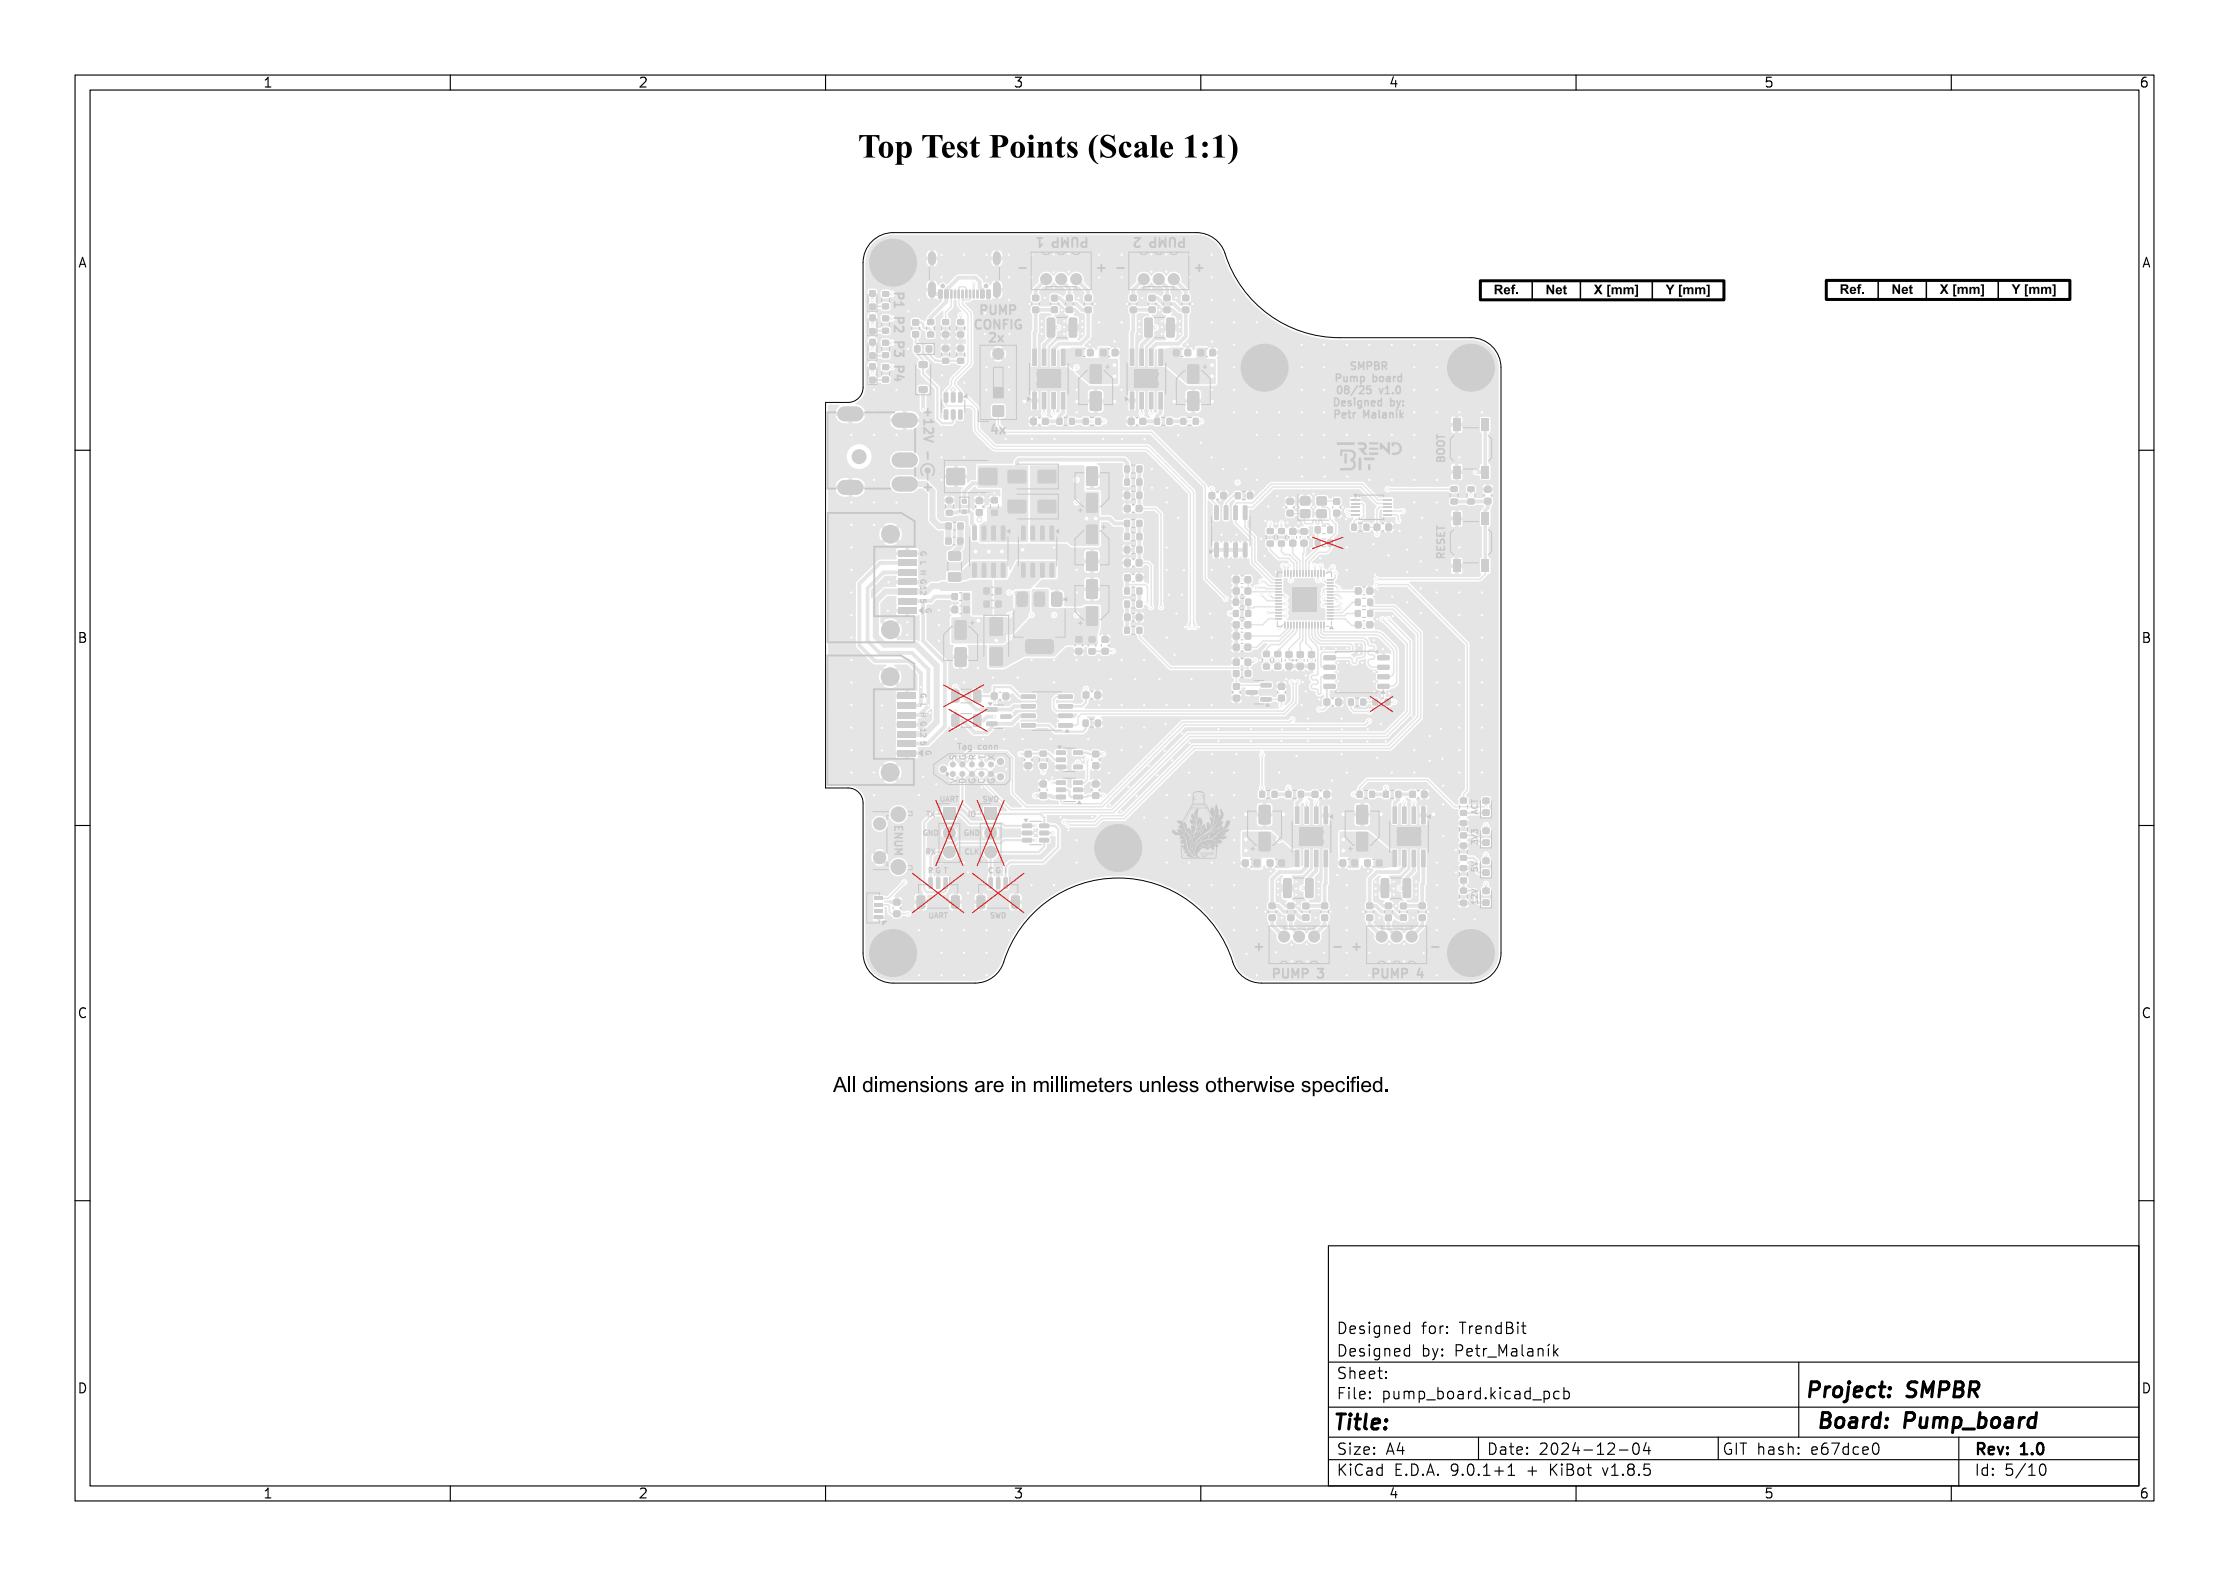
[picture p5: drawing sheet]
<svg xmlns="http://www.w3.org/2000/svg" width="297mm" height="210mm" viewBox="0 0 297 210" stroke-linecap="round" stroke-linejoin="round" font-family="sans-serif">
<defs><g id="words">
<text font-size="4.3" fill="#fff" x="104.7" y="21.3">Top Test Points (Scale 1:1)</text>
<g font-size="2.7" fill="#fff">
<text x="240.4" y="186.2">Project: SMPBR</text>
<text x="241.9" y="190.3">Board: Pump_board</text>
<text x="177.4" y="192.1">Title:</text>
</g>
<g font-size="2" fill="#fff">
<text x="178" y="177.8">Designed for: TrendBit</text>
<text x="178" y="180.8">Designed by: Petr_Malaník</text>
<text x="178" y="183.8">Sheet:</text>
<text x="178" y="186.5">File: pump_board.kicad_pcb</text>
<text x="178" y="193.9">Size: A4</text>
<text x="178" y="196.7">KiCad E.D.A. 9.0.1+1 + KiBot v1.8.5</text>
<text x="198" y="193.9">Date: 2024-12-04</text>
<text x="229.4" y="193.9">GIT hash: e67dce0</text>
<text x="263" y="196.7">Id: 5/10</text>
<text x="263" y="193.9">Rev: 1.0</text>
</g>
<g font-size="1.7" fill="#fff">
<text x="35" y="11.6">1</text>
<text x="85" y="11.6">2</text>
<text x="135" y="11.6">3</text>
<text x="185" y="11.6">4</text>
<text x="235" y="11.6">5</text>
<text x="285" y="11.6">6</text>
<text x="10.5" y="35.6">A</text>
<text x="285.5" y="35.6">A</text>
<text x="10.5" y="85.6">B</text>
<text x="285.5" y="85.6">B</text>
<text x="10.5" y="135.7">C</text>
<text x="285.5" y="135.7">C</text>
<text x="10.5" y="185.6">D</text>
<text x="285.5" y="185.6">D</text>
<text x="35" y="199.7">1</text>
<text x="85" y="199.7">2</text>
<text x="135" y="199.7">3</text>
<text x="185" y="199.7">4</text>
<text x="235" y="199.7">5</text>
<text x="285" y="199.7">6</text>
</g>
<g font-size="1.6" fill="#fff">
<text x="119.2" y="39" transform="rotate(90 119.2 39)">P1</text>
<text x="131.1" y="41.9">PUMP</text>
<text x="119.2" y="42.3" transform="rotate(90 119.2 42.3)">P2</text>
<text x="119.2" y="45.5" transform="rotate(90 119.2 45.5)">P3</text>
<text x="119.2" y="48.8" transform="rotate(90 119.2 48.8)">P4</text>
<text x="123.1" y="54.7" transform="rotate(90 123.1 54.7)">+12V</text>
<text x="132" y="57.9">4x</text>
<text x="123.1" y="64.5" transform="rotate(90 123.1 64.5)">+</text>
</g>
<g font-size="1.1" fill="#fff">
<text x="127.4" y="101.2" transform="rotate(-90 127.4 101.2)">S</text>
<text x="127.7" y="99.9">Tag conn</text>
<text x="128.7" y="101.2" transform="rotate(-90 128.7 101.2)">G</text>
<text x="130" y="101.2" transform="rotate(-90 130 101.2)">R</text>
<text x="131.3" y="101.2" transform="rotate(-90 131.3 101.2)">T</text>
<text x="132.5" y="101.2" transform="rotate(-90 132.5 101.2)">X</text>
<text x="127.5" y="104.4" transform="rotate(-90 127.5 104.4)">V</text>
<text x="128.6" y="104.4" transform="rotate(-90 128.6 104.4)">D</text>
<text x="130" y="104.4" transform="rotate(-90 130 104.4)">G</text>
<text x="131.2" y="104.4" transform="rotate(-90 131.2 104.4)">C</text>
<text x="132.5" y="104.4" transform="rotate(-90 132.5 104.4)">G</text>
<text x="196.9" y="112.5" transform="rotate(-90 196.9 112.5)">3V3</text>
<text x="196.9" y="108.5" transform="rotate(-90 196.9 108.5)">ACT</text>
<text x="196.9" y="116.1" transform="rotate(-90 196.9 116.1)">5V</text>
<text x="196.9" y="120.5" transform="rotate(-90 196.9 120.5)">12V</text>
</g>
<g font-size=".9" fill="#fff">
<text x="122.7" y="76" transform="rotate(90 122.7 76)">H G 12 5</text>
<text x="123.3" y="81.1" transform="rotate(90 123.3 81.1)">G</text>
<text x="122.7" y="92.4" transform="rotate(90 122.7 92.4)">G</text>
<text x="122.7" y="93.7" transform="rotate(90 122.7 93.7)">L</text>
<text x="122.7" y="95" transform="rotate(90 122.7 95)">H G 12</text>
<text x="122.7" y="98.8" transform="rotate(90 122.7 98.8)">5</text>
<text x="131.2" y="106.8">SWD</text>
<text x="123.2" y="111.4">GND</text>
<text x="123.4" y="113.9">RX</text>
<text x="123.4" y="108.9">TX</text>
<text x="128.7" y="111.4">GND</text>
<text x="128.9" y="108.9">IO</text>
<text x="123.7" y="116.3">R</text>
<text x="131.7" y="116.3">C</text>
<text x="132.7" y="116.3">G I</text>
</g>
</g></defs>
<path d="M116.2 32.2a4 4 0 0 1 2.8-1.2h40.4a4 4 0 0 1 3.8 2.8 16 16 0 0 0 15.3 11.2h17.5a4 4 0 0 1 4 4v78a4 4 0 0 1-4 4h-27.9a4 4 0 0 1-3.8-2.8 16 16 0 0 0-15.3-11.2 16 16 0 0 0-15.3 11.2 4 4 0 0 1-3.8 2.8h-10.9a4 4 0 0 1-4-4v-20a2 2 0 0 0-2-2h-3v-51.4h3a2 2 0 0 0 2-2v-16.6a4 4 0 0 1 1.2-2.8z" fill="none" stroke="#000" stroke-width=".13"/>
<g fill="#e5e5e5">
<path d="M125.7 116.9h.4l.2 .1v1.3l-.1 .1-.4 .1-.1-.1z" fill-rule="evenodd"/>
<path d="M124.7 116.9h.5l.1 .1v1.3l-.1 .1-.3 .1-.2-.1z" fill-rule="evenodd"/>
<path d="M123.7 116.9h.5l.1 .1v1.3l-.1 .1-.4 .1-.1-.1z" fill-rule="evenodd"/>
<path d="M126.8 119.4l.9-.1 .2 .2v1.3l-.2 .3h-.7l-.3-.2v-1.3z" fill-rule="evenodd"/>
<path d="M122.2 119.4l.9-.1 .2 .2v1.3l-.2 .3h-.7l-.3-.2v-1.3z" fill-rule="evenodd"/>
<path d="M140.8 55.7h.7v.9h-.7z" fill-rule="evenodd"/>
<path d="M142.5 55.7h.7v.9h-.7z" fill-rule="evenodd"/>
<path d="M174.3 86.8h.9v.8h-.9z" fill-rule="evenodd"/>
<path d="M174.3 88.4h.9v.8h-.9z" fill-rule="evenodd"/>
<path d="M184 117.1l.8-.1 .3 .2v2.2l-.2 .3h-.7l-.2-.2v-2.2z" fill-rule="evenodd"/>
<path d="M187 117.1l.8-.1 .2 .2v2.2l-.1 .3h-.7l-.3-.2v-2.2z" fill-rule="evenodd"/>
<path d="M176.9 71.9h.7v.9h-.7z" fill-rule="evenodd"/>
<path d="M175.2 71.9h.7v.9h-.7z" fill-rule="evenodd"/>
<path d="M128.4 80.8h.8v.9h-.8z" fill-rule="evenodd"/>
<path d="M126.8 80.8h.8v.9h-.8z" fill-rule="evenodd"/>
<path d="M187.8 105.4h.8v.9h-.8z" fill-rule="evenodd"/>
<path d="M189.4 105.4h.8v.9h-.8z" fill-rule="evenodd"/>
<path d="M167.1 114.6h.8v.8h-.8z" fill-rule="evenodd"/>
<path d="M165.5 114.6h.8v.8h-.8z" fill-rule="evenodd"/>
<path d="M182.2 81.3h.7v.9h-.7z" fill-rule="evenodd"/>
<path d="M180.6 81.3h.7v.9h-.7z" fill-rule="evenodd"/>
<path d="M137.6 39.3h.8v.8h-.8z" fill-rule="evenodd"/>
<path d="M137.6 40.9h.8v.8h-.8z" fill-rule="evenodd"/>
<path d="M168.8 72.1h.9v.7h-.9z" fill-rule="evenodd"/>
<path d="M168.8 70.4h.9v.7h-.9z" fill-rule="evenodd"/>
<path d="M197.6 115.9h.8v.8h-.8z" fill-rule="evenodd"/>
<path d="M197.6 114.3h.8v.8h-.8z" fill-rule="evenodd"/>
<path d="M138.6 105.6h.8v.8h-.8z" fill-rule="evenodd"/>
<path d="M138.6 104.1h.8v.8h-.8z" fill-rule="evenodd"/>
<path d="M117.6 48.6h.8v.7h-.8z" fill-rule="evenodd"/>
<path d="M117.6 50.2h.8v.7h-.8z" fill-rule="evenodd"/>
<path d="M186 105.4h.7v.9h-.7z" fill-rule="evenodd"/>
<path d="M184.3 105.4h.7v.9h-.7z" fill-rule="evenodd"/>
<path d="M130.1 67.9h.8v.8h-.8z" fill-rule="evenodd"/>
<path d="M130.1 66.3h.8v.8h-.8z" fill-rule="evenodd"/>
<path d="M144.3 95.9h.7v.9h-.7z" fill-rule="evenodd"/>
<path d="M146 95.9h.6v.9h-.6z" fill-rule="evenodd"/>
<path d="M176.1 121.9h.8v.8h-.8z" fill-rule="evenodd"/>
<path d="M176.1 120.3h.8v.8h-.8z" fill-rule="evenodd"/>
<path d="M161.8 72.3h.4l.2 .1v1.7l-.1 .1-.4 .1-.1-.1z" fill-rule="evenodd"/>
<path d="M163.1 72.3h.4l.2 .1v1.7l-.1 .1-.4 .1-.1-.1z" fill-rule="evenodd"/>
<path d="M164.4 72.3h.4l.1 .1v1.7l-.1 .1-.3 .1-.2-.1z" fill-rule="evenodd"/>
<path d="M165.6 72.3h.5l.1 .1v1.7l-.1 .1-.3 .1-.2-.1z" fill-rule="evenodd"/>
<path d="M165.6 67.4h.5h.1v1.8l-.1 .1h-.3l-.2-.1z" fill-rule="evenodd"/>
<path d="M164.4 67.4h.4h.1v1.8l-.1 .1h-.3l-.2-.1z" fill-rule="evenodd"/>
<path d="M163.1 67.4h.4h.2v1.8l-.1 .1h-.4l-.1-.1z" fill-rule="evenodd"/>
<path d="M161.8 67.4h.4h.2v1.8l-.1 .1h-.4l-.1-.1z" fill-rule="evenodd"/>
<path d="M144.6 39.3h.8v.8h-.8z" fill-rule="evenodd"/>
<path d="M144.6 40.9h.8v.8h-.8z" fill-rule="evenodd"/>
<path d="M197.6 111.9h.8v.8h-.8z" fill-rule="evenodd"/>
<path d="M197.6 110.3h.8v.8h-.8z" fill-rule="evenodd"/>
<path d="M115.9 43.8h.7v.7h-.7z" fill-rule="evenodd"/>
<path d="M115.9 42h.7v.7h-.7z" fill-rule="evenodd"/>
<path d="M169.8 86.8h.9v.7h-.9z" fill-rule="evenodd"/>
<path d="M169.8 88.5h.9v.7h-.9z" fill-rule="evenodd"/>
<path d="M183.1 69.8h.8v.9h-.8z" fill-rule="evenodd"/>
<path d="M184.6 69.8h.8v.9h-.8z" fill-rule="evenodd"/>
<path d="M194.6 120h.8v.7h-.8z" fill-rule="evenodd"/>
<path d="M194.6 118.3h.8v.7h-.8z" fill-rule="evenodd"/>
<path d="M170.3 72.1h.9v.7h-.9z" fill-rule="evenodd"/>
<path d="M170.3 70.4h.9v.7h-.9z" fill-rule="evenodd"/>
<path d="M171.3 86.8h.9v.8h-.9z" fill-rule="evenodd"/>
<path d="M171.3 88.4h.9v.8h-.9z" fill-rule="evenodd"/>
<path d="M119.1 121.4h.8v.8h-.8z" fill-rule="evenodd"/>
<path d="M119.1 119.8h.8v.8h-.8z" fill-rule="evenodd"/>
<path d="M175.2 70.2h.7v.8h-.7z" fill-rule="evenodd"/>
<path d="M176.9 70.2h.7v.8h-.7z" fill-rule="evenodd"/>
<path d="M125.6 47.7h.8v.7h-.8z" fill-rule="evenodd"/>
<path d="M125.6 46.1h.8v.7h-.8z" fill-rule="evenodd"/>
<path d="M180.1 66.5h1v.2h-1z" fill-rule="evenodd"/>
<path d="M180.1 67h1v.2h-1z" fill-rule="evenodd"/>
<path d="M180.1 67.5h1v.2h-1z" fill-rule="evenodd"/>
<path d="M180.1 68h1v.2h-1z" fill-rule="evenodd"/>
<path d="M180.1 68.5h1v.2h-1z" fill-rule="evenodd"/>
<path d="M184.3 68.5h1.1v.2h-1.1z" fill-rule="evenodd"/>
<path d="M184.3 68h1.1v.2h-1.1z" fill-rule="evenodd"/>
<path d="M184.3 67.5h1.1v.2h-1.1z" fill-rule="evenodd"/>
<path d="M184.3 67h1.1v.2h-1.1z" fill-rule="evenodd"/>
<path d="M184.3 66.5h1.1v.2h-1.1z" fill-rule="evenodd"/>
<path d="M172.8 86.8h.9v.8h-.9z" fill-rule="evenodd"/>
<path d="M172.8 88.4h.9v.8h-.9z" fill-rule="evenodd"/>
<path d="M117.6 45.3h.8v.7h-.8z" fill-rule="evenodd"/>
<path d="M117.6 47h.8v.7h-.8z" fill-rule="evenodd"/>
<path d="M144.3 55.7h.7v.9h-.7z" fill-rule="evenodd"/>
<path d="M146 55.7h.7v.9h-.7z" fill-rule="evenodd"/>
<path d="M197.6 107.9h.8v.8h-.8z" fill-rule="evenodd"/>
<path d="M197.6 106.3h.8v.8h-.8z" fill-rule="evenodd"/>
<path d="M138.9 55.7h.8v.9h-.8z" fill-rule="evenodd"/>
<path d="M137.3 55.7h.8v.9h-.8z" fill-rule="evenodd"/>
<path d="M157.6 39.3h.8v.8h-.8z" fill-rule="evenodd"/>
<path d="M157.6 40.9h.8v.8h-.8z" fill-rule="evenodd"/>
<path d="M189.1 121.9h.8v.8h-.8z" fill-rule="evenodd"/>
<path d="M189.1 120.3h.8v.8h-.8z" fill-rule="evenodd"/>
<path d="M197.6 119.9h.8v.8h-.8z" fill-rule="evenodd"/>
<path d="M197.6 118.3h.8v.8h-.8z" fill-rule="evenodd"/>
<path d="M145.6 105.6h.8v.8h-.8z" fill-rule="evenodd"/>
<path d="M145.6 104.1h.8v.8h-.8z" fill-rule="evenodd"/>
<path d="M193.6 74.6h1v1.6h-1z" fill-rule="evenodd"/>
<path d="M193.6 68.3h1v1.7h-1z" fill-rule="evenodd"/>
<path d="M197.4 74.6h1v1.6h-1z" fill-rule="evenodd"/>
<path d="M197.4 68.3h1v1.7h-1z" fill-rule="evenodd"/>
<path d="M174.8 105.4h.8v.9h-.8z" fill-rule="evenodd"/>
<path d="M176.4 105.4h.8v.9h-.8z" fill-rule="evenodd"/>
<path d="M165.9 76.8h.8v.9h-.8z" fill-rule="evenodd"/>
<path d="M164.3 76.8h.8v.9h-.8z" fill-rule="evenodd"/>
<path d="M195.6 64.8h.8v.7h-.8z" fill-rule="evenodd"/>
<path d="M195.6 66.5h.8v.7h-.8z" fill-rule="evenodd"/>
<path d="M127.6 69.7h.7v.8h-.7z" fill-rule="evenodd"/>
<path d="M126 69.7h.8v.8h-.8z" fill-rule="evenodd"/>
<path d="M140.1 39.3h.8v.8h-.8z" fill-rule="evenodd"/>
<path d="M140.1 40.9h.8v.8h-.8z" fill-rule="evenodd"/>
<path d="M180.6 78.3h.8v.9h-.8z" fill-rule="evenodd"/>
<path d="M182.1 78.3h.8v.9h-.8z" fill-rule="evenodd"/>
<path d="M150.6 39.3h.8v.8h-.8z" fill-rule="evenodd"/>
<path d="M150.6 40.9h.8v.8h-.8z" fill-rule="evenodd"/>
<path d="M127.7 52.3h.4l.1 .1v1.1v.1h-.4l-.1-.1z" fill-rule="evenodd"/>
<path d="M126.7 52.3h.5l.1 .1v1.1l-.1 .1h-.4l-.1-.1z" fill-rule="evenodd"/>
<path d="M125.8 52.3h.4l.1 .1v1.1v.1h-.4l-.1-.1z" fill-rule="evenodd"/>
<path d="M125.8 54.6h.4l.1 .1v1v.2h-.4l-.1-.1z" fill-rule="evenodd"/>
<path d="M126.7 54.6h.5l.1 .1v1l-.1 .2h-.4l-.1-.1z" fill-rule="evenodd"/>
<path d="M127.7 54.6h.4l.1 .1v1v.2h-.4l-.1-.1z" fill-rule="evenodd"/>
<path d="M151.4 74.6h.8v.8h-.8z" fill-rule="evenodd"/>
<path d="M149.8 74.6h.8v.8h-.8z" fill-rule="evenodd"/>
<path d="M184.6 121.9h.8v.8h-.8z" fill-rule="evenodd"/>
<path d="M184.6 120.3h.8v.8h-.8z" fill-rule="evenodd"/>
<path d="M151.5 83.6h.7v.8h-.7z" fill-rule="evenodd"/>
<path d="M149.8 83.6h.7v.8h-.7z" fill-rule="evenodd"/>
<path d="M173.3 72h.9v.8h-.9z" fill-rule="evenodd"/>
<path d="M173.3 70.4h.9v.8h-.9z" fill-rule="evenodd"/>
<path d="M151.4 67.4h.8v.8h-.8z" fill-rule="evenodd"/>
<path d="M149.8 67.4h.8v.8h-.8z" fill-rule="evenodd"/>
<path d="M181.3 93.1h.7v.9h-.7z" fill-rule="evenodd"/>
<path d="M179.7 93.1h.6v.9h-.6z" fill-rule="evenodd"/>
<path d="M129.7 91.9h.8l.3 .1v1.4l-.2 .2h-.7l-.2-.1v-1.4z" fill-rule="evenodd"/>
<path d="M126.8 91.9h.8l.2 .1 .1 1.4-.2 .2h-.7l-.3-.1v-1.4z" fill-rule="evenodd"/>
<path d="M141 96.4h1.9v.1v.4l-.1 .1-1.7-.1-.1-.1z" fill-rule="evenodd"/>
<path d="M141 95.1h1.9v.1v.4l-.1 .1h-1.7l-.1-.2z" fill-rule="evenodd"/>
<path d="M141 93.9l1.9-.1v.2v.3l-.1 .1h-1.7l-.1-.1z" fill-rule="evenodd"/>
<path d="M141 92.6h1.9v.1v.4h-.1h-1.7l-.1-.1z" fill-rule="evenodd"/>
<path d="M136.1 92.6h1.8l.1 .1v.4h-.1h-1.8l-.1-.1z" fill-rule="evenodd"/>
<path d="M136.1 93.9l1.8-.1 .1 .2v.3l-.1 .1h-1.8l-.1-.1z" fill-rule="evenodd"/>
<path d="M136.1 95.1h1.8l.1 .1v.4l-.1 .1h-1.8l-.1-.2z" fill-rule="evenodd"/>
<path d="M136.1 96.4h1.8l.1 .1v.4l-.1 .1-1.8-.1-.1-.1z" fill-rule="evenodd"/>
<path d="M164.3 91.1h.9v.8h-.9z" fill-rule="evenodd"/>
<path d="M164.3 92.6h.9v.8h-.9z" fill-rule="evenodd"/>
<path d="M170.3 92.6h.9v.8h-.9z" fill-rule="evenodd"/>
<path d="M170.3 91.1h.9v.8h-.9z" fill-rule="evenodd"/>
<path d="M161.1 65.6h.8v.9h-.8z" fill-rule="evenodd"/>
<path d="M162.6 65.6h.8v.9h-.8z" fill-rule="evenodd"/>
<path d="M149.8 63.8h.7v.9h-.7z" fill-rule="evenodd"/>
<path d="M151.5 63.8h.7v.9h-.7z" fill-rule="evenodd"/>
<path d="M169.5 105.4h.7v.9h-.7z" fill-rule="evenodd"/>
<path d="M167.8 105.4h.7v.9h-.7z" fill-rule="evenodd"/>
<path d="M183.4 114.6h.8v.8h-.8z" fill-rule="evenodd"/>
<path d="M181.8 114.6h.8v.8h-.8z" fill-rule="evenodd"/>
<path d="M193.6 62.1h1v1.6h-1z" fill-rule="evenodd"/>
<path d="M193.6 55.7h1v1.8h-1z" fill-rule="evenodd"/>
<path d="M197.4 62.1h1v1.6h-1z" fill-rule="evenodd"/>
<path d="M197.4 55.7h1v1.8h-1z" fill-rule="evenodd"/>
<path d="M144.8 70l1.2-.1 .3 .2v2.2l-.2 .2h-1.1l-.3-.2v-2.1z" fill-rule="evenodd"/>
<path d="M144.8 73.6l1.2-.1 .3 .2v2.2l-.2 .2h-1.1l-.3-.2v-2.2z" fill-rule="evenodd"/>
<path d="M171.8 72h.9v.8h-.9z" fill-rule="evenodd"/>
<path d="M171.8 70.4h.9v.8h-.9z" fill-rule="evenodd"/>
<path d="M115.9 40.5h.7v.8h-.7z" fill-rule="evenodd"/>
<path d="M115.9 38.7h.7v.8h-.7z" fill-rule="evenodd"/>
<path d="M182.1 121.9h.8v.8h-.8z" fill-rule="evenodd"/>
<path d="M182.1 120.3h.8v.8h-.8z" fill-rule="evenodd"/>
<path d="M180.1 69.8h.7v.9h-.7z" fill-rule="evenodd"/>
<path d="M181.7 69.8h.7v.9h-.7z" fill-rule="evenodd"/>
<path d="M194.6 114h.8v.7h-.8z" fill-rule="evenodd"/>
<path d="M194.6 112.3h.8v.7h-.8z" fill-rule="evenodd"/>
<path d="M139.9 70.1l.4-.1 .1 .1 .1 1.7-.1 .2h-.4l-.1-.1z" fill-rule="evenodd"/>
<path d="M138.6 70.1l.4-.1 .2 .1v1.7l-.1 .2h-.4l-.1-.1z" fill-rule="evenodd"/>
<path d="M137.4 70.1l.4-.1 .1 .1v1.7l-.1 .2h-.3l-.2-.1z" fill-rule="evenodd"/>
<path d="M136.1 70.1l.4-.1 .1 .1v1.7v.2h-.4l-.1-.1z" fill-rule="evenodd"/>
<path d="M136.1 75h.4l.1 .1v1.7v.1h-.4h-.1z" fill-rule="evenodd"/>
<path d="M137.4 75h.4l.1 .1v1.7l-.1 .1h-.3h-.2z" fill-rule="evenodd"/>
<path d="M138.6 75h.4l.2 .1v1.7l-.1 .1h-.4h-.1z" fill-rule="evenodd"/>
<path d="M139.9 75h.4l.1 .1 .1 1.7-.1 .1h-.4h-.1z" fill-rule="evenodd"/>
<path d="M149.8 81.8h.8v.9h-.8z" fill-rule="evenodd"/>
<path d="M151.4 81.8h.8v.9h-.8z" fill-rule="evenodd"/>
<path d="M164.3 79.8h.7v.9h-.7z" fill-rule="evenodd"/>
<path d="M166 79.8h.7v.9h-.7z" fill-rule="evenodd"/>
<path d="M177.7 68h.8v.8h-.8z" fill-rule="evenodd"/>
<path d="M177.7 66.4h.8v.8h-.8z" fill-rule="evenodd"/>
<path d="M145.6 100.1h.8v.8h-.8z" fill-rule="evenodd"/>
<path d="M145.6 101.6h.8v.8h-.8z" fill-rule="evenodd"/>
<path d="M149.8 65.6h.7v.8h-.7z" fill-rule="evenodd"/>
<path d="M151.5 65.6h.7v.8h-.7z" fill-rule="evenodd"/>
<path d="M126.4 73.5h1.5l.2 .2v.9l-.3 .1h-1.3l-.2-.2z" fill-rule="evenodd"/>
<path d="M126.4 76.3h.2h1.3l.2 .2v.9l-.3 .1h-1.3l-.2-.2z" fill-rule="evenodd"/>
<path d="M167.8 110.9l1.2-.1 .3 .2v2.2l-.2 .2h-1.2l-.2-.1v-2.2z" fill-rule="evenodd"/>
<path d="M167.8 107.3h1.2l.3 .1v2.2l-.2 .2-1.2 .1-.2-.2v-2.2z" fill-rule="evenodd"/>
<path d="M164.6 65.6h.7v.9h-.7z" fill-rule="evenodd"/>
<path d="M166.2 65.6h.7v.9h-.7z" fill-rule="evenodd"/>
<path d="M133.4 70.1l.4-.1 .1 .1 .1 1.7-.1 .2h-.4l-.1-.1z" fill-rule="evenodd"/>
<path d="M132.1 70.1l.4-.1 .2 .1v1.7l-.1 .2h-.4l-.1-.1z" fill-rule="evenodd"/>
<path d="M130.9 70.1l.4-.1 .1 .1v1.7l-.1 .2h-.3l-.2-.1z" fill-rule="evenodd"/>
<path d="M129.6 70.1l.4-.1 .1 .1v1.7v.2h-.4l-.1-.1z" fill-rule="evenodd"/>
<path d="M129.6 75h.4l.1 .1v1.7v.1h-.4h-.1z" fill-rule="evenodd"/>
<path d="M130.9 75h.4l.1 .1v1.7l-.1 .1h-.3h-.2z" fill-rule="evenodd"/>
<path d="M132.1 75h.4l.2 .1v1.7l-.1 .1h-.4h-.1z" fill-rule="evenodd"/>
<path d="M133.4 75h.4l.1 .1 .1 1.7-.1 .1h-.4h-.1z" fill-rule="evenodd"/>
<path d="M180.6 82.8h.8v.9h-.8z" fill-rule="evenodd"/>
<path d="M182.1 82.8h.8v.9h-.8z" fill-rule="evenodd"/>
<path d="M133.6 92.3h.8v.9h-.8z" fill-rule="evenodd"/>
<path d="M132.1 92.3h.8v.9h-.8z" fill-rule="evenodd"/>
<path d="M123.6 44.2h.8v.7h-.8z" fill-rule="evenodd"/>
<path d="M123.6 42.6h.8v.7h-.8z" fill-rule="evenodd"/>
<path d="M194.6 108h.8v.7h-.8z" fill-rule="evenodd"/>
<path d="M194.6 106.3h.8v.7h-.8z" fill-rule="evenodd"/>
<path d="M150.6 52.3h.5v2.2h-.5z" fill-rule="evenodd"/>
<path d="M151.9 52.3h.5v2.2h-.5z" fill-rule="evenodd"/>
<path d="M153.1 52.3h.5v2.2h-.5z" fill-rule="evenodd"/>
<path d="M154.4 52.3h.5v2.2h-.5z" fill-rule="evenodd"/>
<path d="M154.4 46.5h.5v2.2h-.5z" fill-rule="evenodd"/>
<path d="M153.1 46.5h.5v2.2h-.5z" fill-rule="evenodd"/>
<path d="M151.9 46.5h.5v2.2h-.5z" fill-rule="evenodd"/>
<path d="M150.6 46.5h.5v2.2h-.5z" fill-rule="evenodd"/>
<path d="M150.3 49h4.9v3h-4.9z" fill-rule="evenodd"/>
<path d="M186.6 121.9h.8v.8h-.8z" fill-rule="evenodd"/>
<path d="M186.6 120.3h.8v.8h-.8z" fill-rule="evenodd"/>
<path d="M171.6 121.9h.8v.8h-.8z" fill-rule="evenodd"/>
<path d="M171.6 120.3h.8v.8h-.8z" fill-rule="evenodd"/>
<path d="M143.3 46.6h.8v.8h-.8z" fill-rule="evenodd"/>
<path d="M144.9 46.6h.8v.8h-.8z" fill-rule="evenodd"/>
<path d="M170.4 114.6h.8v.8h-.8z" fill-rule="evenodd"/>
<path d="M168.8 114.6h.8v.8h-.8z" fill-rule="evenodd"/>
<path d="M193.3 66.5h.9v.7h-.9z" fill-rule="evenodd"/>
<path d="M193.3 64.8h.9v.7h-.9z" fill-rule="evenodd"/>
<path d="M194.6 111h.8v.7h-.8z" fill-rule="evenodd"/>
<path d="M194.6 109.3h.8v.7h-.8z" fill-rule="evenodd"/>
<path d="M153.1 39.3h.8v.8h-.8z" fill-rule="evenodd"/>
<path d="M153.1 40.9h.8v.8h-.8z" fill-rule="evenodd"/>
<path d="M176.8 82.4h.8l.1 .1h-.8z" fill-rule="evenodd"/>
<path d="M176.8 82h.8l.1 .1-.8 .1z" fill-rule="evenodd"/>
<path d="M176.8 81.6l.8-.1 .1 .2h-.9z" fill-rule="evenodd"/>
<path d="M176.8 81.2l.8-.1 .1 .2h-.8z" fill-rule="evenodd"/>
<path d="M176.8 80.8h.8l.1 .1-.8 .1z" fill-rule="evenodd"/>
<path d="M176.8 80.4h.8l.1 .1-.8 .1z" fill-rule="evenodd"/>
<path d="M176.8 80l.8-.1 .1 .2h-.9z" fill-rule="evenodd"/>
<path d="M176.8 79.6l.8-.1 .1 .2h-.8z" fill-rule="evenodd"/>
<path d="M176.8 79.2h.8l.1 .1-.8 .1z" fill-rule="evenodd"/>
<path d="M176.8 78.8l.8-.1 .1 .2-.8 .1z" fill-rule="evenodd"/>
<path d="M176.8 78.4l.8-.1 .1 .2h-.9z" fill-rule="evenodd"/>
<path d="M176.8 78h.8l.1 .1h-.8z" fill-rule="evenodd"/>
<path d="M176.8 77.6h.8l.1 .1-.8 .1z" fill-rule="evenodd"/>
<path d="M176.8 77.2l.8-.1 .1 .2-.8 .1z" fill-rule="evenodd"/>
<path d="M176.3 76h.2l-.1 .9-.1-.1z" fill-rule="evenodd"/>
<path d="M175.9 76h.2l-.1 .9-.1-.1z" fill-rule="evenodd"/>
<path d="M175.5 76h.2v.9l-.2-.1z" fill-rule="evenodd"/>
<path d="M175.1 76h.2v.9l-.2-.1z" fill-rule="evenodd"/>
<path d="M174.7 76h.2l-.1 .9-.1-.1z" fill-rule="evenodd"/>
<path d="M174.3 76h.2v.9l-.2-.1z" fill-rule="evenodd"/>
<path d="M173.9 76h.2v.9l-.2-.1z" fill-rule="evenodd"/>
<path d="M173.5 76h.2l-.1 .9-.1-.1z" fill-rule="evenodd"/>
<path d="M173.1 76h.2l-.1 .9-.1-.1z" fill-rule="evenodd"/>
<path d="M172.7 76h.2v.9l-.2-.1z" fill-rule="evenodd"/>
<path d="M172.3 76h.2v.9l-.2-.1z" fill-rule="evenodd"/>
<path d="M171.9 76h.2l-.1 .9-.1-.1z" fill-rule="evenodd"/>
<path d="M171.5 76h.2l-.1 .9-.1-.1z" fill-rule="evenodd"/>
<path d="M171.1 76h.2v.9l-.2-.1z" fill-rule="evenodd"/>
<path d="M169.9 77.2l.9-.1v.2l-.8 .1z" fill-rule="evenodd"/>
<path d="M169.9 77.6h.9v.1l-.8 .1z" fill-rule="evenodd"/>
<path d="M169.9 78h.9v.1h-.8z" fill-rule="evenodd"/>
<path d="M169.9 78.4l.9-.1v.2h-.8z" fill-rule="evenodd"/>
<path d="M169.9 78.8l.9-.1v.2l-.8 .1z" fill-rule="evenodd"/>
<path d="M169.9 79.2h.9v.1l-.8 .1z" fill-rule="evenodd"/>
<path d="M169.9 79.6l.9-.1v.2h-.8z" fill-rule="evenodd"/>
<path d="M169.9 80l.9-.1v.2h-.8z" fill-rule="evenodd"/>
<path d="M169.9 80.4h.9v.1l-.8 .1z" fill-rule="evenodd"/>
<path d="M169.9 80.8h.9v.1l-.8 .1z" fill-rule="evenodd"/>
<path d="M169.9 81.2l.9-.1v.2h-.8z" fill-rule="evenodd"/>
<path d="M169.9 81.6l.9-.1v.2h-.8z" fill-rule="evenodd"/>
<path d="M169.9 82h.9v.1l-.8 .1z" fill-rule="evenodd"/>
<path d="M169.9 82.4h.9v.1h-.8z" fill-rule="evenodd"/>
<path d="M171.1 82.9h.2v.8h-.2z" fill-rule="evenodd"/>
<path d="M171.5 82.9h.2l-.1 .8h-.1z" fill-rule="evenodd"/>
<path d="M171.9 82.9h.2l-.1 .8h-.1z" fill-rule="evenodd"/>
<path d="M172.3 82.9h.2v.8h-.2z" fill-rule="evenodd"/>
<path d="M172.7 82.9h.2v.8h-.2z" fill-rule="evenodd"/>
<path d="M173.1 82.9h.2l-.1 .8h-.1z" fill-rule="evenodd"/>
<path d="M173.5 82.9h.2l-.1 .8h-.1z" fill-rule="evenodd"/>
<path d="M173.9 82.9h.2v.8h-.2z" fill-rule="evenodd"/>
<path d="M174.3 82.9h.2v.8h-.2z" fill-rule="evenodd"/>
<path d="M174.7 82.9h.2l-.1 .8h-.1z" fill-rule="evenodd"/>
<path d="M175.1 82.9h.2v.8h-.2z" fill-rule="evenodd"/>
<path d="M175.5 82.9h.2v.8h-.2z" fill-rule="evenodd"/>
<path d="M175.9 82.9h.2l-.1 .8h-.1z" fill-rule="evenodd"/>
<path d="M176.3 82.9h.2l-.1 .8h-.1z" fill-rule="evenodd"/>
<path d="M172.2 78.3h3.2v3.2h-3.2z" fill-rule="evenodd"/>
<path d="M136.6 100.1h.8v.8h-.8z" fill-rule="evenodd"/>
<path d="M136.6 101.6h.8v.8h-.8z" fill-rule="evenodd"/>
<path d="M133.7 116.9h.5l.1 .1v1.3l-.1 .1-.3 .1-.2-.1z" fill-rule="evenodd"/>
<path d="M132.7 116.9h.5l.1 .1v1.3l-.1 .1-.4 .1-.1-.1z" fill-rule="evenodd"/>
<path d="M131.7 116.9h.4l.2 .1v1.3l-.1 .1-.4 .1-.1-.1z" fill-rule="evenodd"/>
<path d="M134.8 119.4l.9-.1 .2 .2v1.3l-.2 .3h-.8l-.2-.2v-1.3z" fill-rule="evenodd"/>
<path d="M130.2 119.4l.8-.1 .3 .2v1.3l-.2 .3h-.8l-.2-.2v-1.3z" fill-rule="evenodd"/>
<path d="M151.5 78.3h.7v.9h-.7z" fill-rule="evenodd"/>
<path d="M149.8 78.3h.7v.9h-.7z" fill-rule="evenodd"/>
<path d="M165.9 78.3h.8v.9h-.8z" fill-rule="evenodd"/>
<path d="M164.3 78.3h.8v.9h-.8z" fill-rule="evenodd"/>
<path d="M126.2 62.4l.1-.1h2.1l.1 .1 .1 .2-.1 2-.1 .1h-2.1l-.1-.1-.1-.2z" fill-rule="evenodd"/>
<path d="M130.5 62.4l.2-.1h2l.1 .1 .1 .2-.1 2-.1 .1h-2l-.2-.1-.1-.2z" fill-rule="evenodd"/>
<path d="M168 92.9h1.3l.1 .2v.3l-.1 .1h-1.3l-.1-.2z" fill-rule="evenodd"/>
<path d="M168 91h1.3l.1 .2v.3l-.1 .1h-1.3l-.1-.2z" fill-rule="evenodd"/>
<path d="M166.1 92h1.4l.1 .1-.1 .4-.1 .1-1.2-.1-.1-.1z" fill-rule="evenodd"/>
<path d="M119.6 99.9h2.5v.9h-2.5z" fill-rule="evenodd"/>
<path d="M119.6 98.6h2.5v.9h-2.5z" fill-rule="evenodd"/>
<path d="M119.6 97.4h2.5v.9h-2.5z" fill-rule="evenodd"/>
<path d="M119.6 96.1h2.5v.9h-2.5z" fill-rule="evenodd"/>
<path d="M119.6 94.8h2.5v.9h-2.5z" fill-rule="evenodd"/>
<path d="M119.6 93.6h2.5v.9h-2.5z" fill-rule="evenodd"/>
<path d="M119.6 92.3h2.5v.9h-2.5z" fill-rule="evenodd"/>
<path d="M180.8 110.9l1.2-.1 .3 .2v2.2l-.2 .2h-1.1l-.3-.1v-2.2z" fill-rule="evenodd"/>
<path d="M180.8 107.3h1.2l.3 .1v2.2l-.2 .2-1.1 .1-.3-.2v-2.2z" fill-rule="evenodd"/>
<path d="M165.9 87.8h.8v.9h-.8z" fill-rule="evenodd"/>
<path d="M164.3 87.8h.8v.9h-.8z" fill-rule="evenodd"/>
<path d="M156.3 46.6h.8v.8h-.8z" fill-rule="evenodd"/>
<path d="M157.9 46.6h.8v.8h-.8z" fill-rule="evenodd"/>
<path d="M180.1 114.6h.8v.8h-.8z" fill-rule="evenodd"/>
<path d="M178.5 114.6h.8v.8h-.8z" fill-rule="evenodd"/>
<path d="M173.3 67.9h.1h1.1l.1 .2-.1 .9h-.2h-1l-.1-.2z" fill-rule="evenodd"/>
<path d="M175.5 67.9h.2h1l.1 .2-.1 .9h-.1h-1.1l-.1-.2z" fill-rule="evenodd"/>
<path d="M175.5 66.2h.2h1l.1 .2-.1 .9-.1 .1-1.1-.1-.1-.2z" fill-rule="evenodd"/>
<path d="M173.3 66.2h.1h1.1l.1 .2-.1 .9-.2 .1-1-.1-.1-.2z" fill-rule="evenodd"/>
<path d="M194.6 115.3h.8v.7h-.8z" fill-rule="evenodd"/>
<path d="M194.6 117h.8v.7h-.8z" fill-rule="evenodd"/>
<path d="M182.2 79.8h.7v.9h-.7z" fill-rule="evenodd"/>
<path d="M180.6 79.8h.7v.9h-.7z" fill-rule="evenodd"/>
<path d="M151.9 55.7h.8v.9h-.8z" fill-rule="evenodd"/>
<path d="M150.3 55.7h.8v.9h-.8z" fill-rule="evenodd"/>
<path d="M116.5 122h1.2v.5h-1.2z" fill-rule="evenodd"/>
<path d="M116.5 121.2h1.2v.4h-1.2z" fill-rule="evenodd"/>
<path d="M116.5 120.4h1.2v.4h-1.2z" fill-rule="evenodd"/>
<path d="M116.5 119.5h1.2v.4h-1.2z" fill-rule="evenodd"/>
<path d="M183.6 91.2l1.4-.1 .2 .2-.1 .4-.1 .1h-1.4l-.1-.2z" fill-rule="evenodd"/>
<path d="M183.6 89.9h1.4l.2 .1-.1 .4-.1 .1h-1.4l-.1-.2z" fill-rule="evenodd"/>
<path d="M183.6 88.6h1.4l.2 .2-.1 .3-.1 .1h-1.4l-.1-.1z" fill-rule="evenodd"/>
<path d="M183.6 87.4l1.4-.1 .2 .2-.1 .4-.1 .1h-1.4l-.1-.2z" fill-rule="evenodd"/>
<path d="M176.4 87.4l1.5-.1 .1 .2v.4l-.2 .1h-1.3l-.1-.2z" fill-rule="evenodd"/>
<path d="M176.4 88.6h1.5l.1 .2v.3l-.2 .1h-1.3l-.1-.1z" fill-rule="evenodd"/>
<path d="M176.4 89.9h1.5l.1 .1v.4l-.2 .1h-1.3l-.1-.2z" fill-rule="evenodd"/>
<path d="M176.4 91.2l1.5-.1 .1 .2v.4l-.2 .1h-1.3l-.1-.2z" fill-rule="evenodd"/>
<path d="M126.1 68h.8v.7h-.8z" fill-rule="evenodd"/>
<path d="M126.1 66.3h.8v.7h-.8z" fill-rule="evenodd"/>
<path d="M132.1 66.3h.8v.7h-.8z" fill-rule="evenodd"/>
<path d="M132.1 68h.8v.7h-.8z" fill-rule="evenodd"/>
<path d="M115.9 47h.7v.8h-.7z" fill-rule="evenodd"/>
<path d="M115.9 45.2h.7v.8h-.7z" fill-rule="evenodd"/>
<path d="M123.4 46.1h.8v.8h-.8z" fill-rule="evenodd"/>
<path d="M121.8 46.1h.8v.8h-.8z" fill-rule="evenodd"/>
<path d="M149.8 80.1h.7v.8h-.7z" fill-rule="evenodd"/>
<path d="M151.5 80.1h.7v.8h-.7z" fill-rule="evenodd"/>
<path d="M171.5 66.4h.8v.8h-.8z" fill-rule="evenodd"/>
<path d="M171.5 68h.8v.8h-.8z" fill-rule="evenodd"/>
<path d="M146.8 86.4h.9v.8h-.9z" fill-rule="evenodd"/>
<path d="M146.8 84.8h.9v.8h-.9z" fill-rule="evenodd"/>
<path d="M125.6 107.6h1.7v1.7h-1.7z" fill-rule="evenodd"/>
<path d="M128.2 66.5h.6v.6h-.6z" fill-rule="evenodd"/>
<path d="M128.2 67.9h.6v.6h-.6z" fill-rule="evenodd"/>
<path d="M136.2 109.8h1.2l.1 .1v.4l-.1 .1-1.1-.1-.1-.1z" fill-rule="evenodd"/>
<path d="M136.2 110.7h1.2l.1 .1v.4l-.1 .1h-1.1l-.1-.2z" fill-rule="evenodd"/>
<path d="M136.2 111.7h1.2l.1 .1v.4h-.1h-1.1l-.1-.1z" fill-rule="evenodd"/>
<path d="M138.5 111.7h1.2l.1 .1v.4h-.1h-1.1l-.1-.1z" fill-rule="evenodd"/>
<path d="M138.5 110.7h1.2l.1 .1v.4l-.1 .1h-1.1l-.1-.2z" fill-rule="evenodd"/>
<path d="M138.5 109.8h1.2l.1 .1v.4l-.1 .1-1.1-.1-.1-.1z" fill-rule="evenodd"/>
<path d="M171 117.1l.8-.1 .3 .2v2.2l-.2 .3h-.7l-.2-.2v-2.2z" fill-rule="evenodd"/>
<path d="M174 117.1l.8-.1 .2 .2v2.2l-.1 .3h-.8l-.2-.2v-2.2z" fill-rule="evenodd"/>
<path d="M127.6 71.7h.7v.8h-.7z" fill-rule="evenodd"/>
<path d="M126 71.7h.7v.8h-.7z" fill-rule="evenodd"/>
<path d="M122.5 51.5h1v.8h-1z" fill-rule="evenodd"/>
<path d="M122.5 48.2h1v.8h-1z" fill-rule="evenodd"/>
<path d="M131.5 94.3h1.3l.1 .1v.4l-.1 .1-1.3-.1-.1-.1z" fill-rule="evenodd"/>
<path d="M131.5 96.2h1.3l.1 .1v.4l-.1 .1-1.3-.1-.1-.1z" fill-rule="evenodd"/>
<path d="M133.3 95.2h1.4l.1 .2v.3l-.2 .1h-1.2l-.1-.2z" fill-rule="evenodd"/>
<path d="M138.3 66.7l.2-.1h2l.2 .1 .1 .1-.1 1.5-.2 .1h-2l-.2-.1v-.2z" fill-rule="evenodd"/>
<path d="M134.3 66.7l.2-.1h2l.2 .1v.1v1.5l-.2 .1h-2l-.2-.1-.1-.2z" fill-rule="evenodd"/>
<path d="M182.9 93.1h.7v.9h-.7z" fill-rule="evenodd"/>
<path d="M184.6 93.1h.6v.9h-.6z" fill-rule="evenodd"/>
</g>
<g fill="#e5e5e5">
<circle cx="127" cy="103.1" r=".39"/>
<circle cx="128.2" cy="103.1" r=".39"/>
<circle cx="129.5" cy="103.1" r=".39"/>
<circle cx="130.8" cy="103.1" r=".39"/>
<circle cx="132" cy="103.1" r=".39"/>
<circle cx="132" cy="101.9" r=".39"/>
<circle cx="130.8" cy="101.9" r=".39"/>
<circle cx="129.5" cy="101.9" r=".39"/>
<circle cx="128.2" cy="101.9" r=".39"/>
<circle cx="127" cy="101.9" r=".39"/>
<circle cx="171.1" cy="124.8" r=".8"/>
<circle cx="173.1" cy="124.8" r=".8"/>
<circle cx="175.1" cy="124.8" r=".8"/>
<circle cx="156.4" cy="37.2" r=".8"/>
<circle cx="154.4" cy="37.2" r=".8"/>
<circle cx="152.4" cy="37.2" r=".8"/>
<circle cx="119.7" cy="115.5" r="1.05"/>
<circle cx="119.7" cy="108.5" r="1.05"/>
<circle cx="117.2" cy="114.3" r=".87"/>
<circle cx="117.2" cy="109.8" r=".87"/>
<circle cx="116.6" cy="127" r=".4"/>
<circle cx="117.3" cy="125.3" r=".4"/>
<circle cx="117.3" cy="128.7" r=".4"/>
<circle cx="119" cy="124.6" r=".4"/>
<circle cx="119" cy="127" r="3.2"/>
<circle cx="119" cy="129.4" r=".4"/>
<circle cx="120.7" cy="125.3" r=".4"/>
<circle cx="120.7" cy="128.7" r=".4"/>
<circle cx="121.4" cy="127" r=".4"/>
<circle cx="151.4" cy="51.2" r=".32"/>
<circle cx="152.8" cy="51.2" r=".32"/>
<circle cx="154" cy="51.2" r=".32"/>
<circle cx="151.4" cy="49.8" r=".31"/>
<circle cx="152.8" cy="49.8" r=".32"/>
<circle cx="154" cy="49.8" r=".32"/>
<circle cx="143.4" cy="37.2" r=".8"/>
<circle cx="141.4" cy="37.2" r=".8"/>
<circle cx="139.4" cy="37.2" r=".8"/>
<circle cx="118.6" cy="90.2" r="1.25"/>
<circle cx="118.6" cy="102.9" r="1.25"/>
<circle cx="193.6" cy="49" r=".4"/>
<circle cx="194.3" cy="47.3" r=".4"/>
<circle cx="194.3" cy="50.7" r=".4"/>
<circle cx="196" cy="46.6" r=".4"/>
<circle cx="196" cy="49" r="3.2"/>
<circle cx="196" cy="51.4" r=".4"/>
<circle cx="197.7" cy="47.3" r=".4"/>
<circle cx="197.7" cy="50.7" r=".4"/>
<circle cx="198.4" cy="49" r=".4"/>
<circle cx="126.5" cy="111" r=".85"/>
<circle cx="126.5" cy="113.5" r=".85"/>
</g>
<path d="M112.6 55.2h1.5M119.8 56h1.5M112.6 64.9h1.5M119.8 64.5h1.5M119.8 61.3h1.5" fill="none" stroke="#e5e5e5" stroke-width="2"/>
<g fill="#e5e5e5">
<path d="M143.3 84.8h.9v.8h-.9z" fill-rule="evenodd"/>
<path d="M143.3 86.4h.9v.8h-.9z" fill-rule="evenodd"/>
<path d="M149.8 69.3h.7v.9h-.7z" fill-rule="evenodd"/>
<path d="M151.5 69.3h.7v.9h-.7z" fill-rule="evenodd"/>
<path d="M127.6 44.2h.8v.7h-.8z" fill-rule="evenodd"/>
<path d="M127.6 42.6h.8v.7h-.8z" fill-rule="evenodd"/>
<path d="M126.8 95.2l.8-.1 .2 .2 .1 1.3-.2 .3h-.7l-.3-.2v-1.3z" fill-rule="evenodd"/>
<path d="M129.7 95.2l.8-.1 .3 .2v1.3l-.2 .3h-.7l-.2-.2v-1.3z" fill-rule="evenodd"/>
<path d="M121.6 44.2h.8v.7h-.8z" fill-rule="evenodd"/>
<path d="M121.6 42.6h.8v.7h-.8z" fill-rule="evenodd"/>
<path d="M115.9 50.3h.7v.7h-.7z" fill-rule="evenodd"/>
<path d="M115.9 48.5h.7v.7h-.7z" fill-rule="evenodd"/>
<path d="M144.3 92.2h.8v.8h-.8z" fill-rule="evenodd"/>
<path d="M145.9 92.2h.7v.8h-.7z" fill-rule="evenodd"/>
<path d="M176.4 93.1h.8v.9h-.8z" fill-rule="evenodd"/>
<path d="M178 93.1h.7v.9h-.7z" fill-rule="evenodd"/>
<path d="M169.1 121.9h.8v.8h-.8z" fill-rule="evenodd"/>
<path d="M169.1 120.3h.8v.8h-.8z" fill-rule="evenodd"/>
<path d="M164.3 81.3h.7v.9h-.7z" fill-rule="evenodd"/>
<path d="M166 81.3h.7v.9h-.7z" fill-rule="evenodd"/>
<path d="M145.3 48.6l1.3-.1 .2 .2v2.2l-.2 .2h-1.1l-.3-.1v-2.2z" fill-rule="evenodd"/>
<path d="M145.3 52.2h1.3l.2 .1v2.2l-.2 .2h-1.1l-.3-.1v-2.2z" fill-rule="evenodd"/>
<path d="M168.3 86.8h.9v.7h-.9z" fill-rule="evenodd"/>
<path d="M168.3 88.5h.9v.7h-.9z" fill-rule="evenodd"/>
<path d="M165.9 85.8h.8v.9h-.8z" fill-rule="evenodd"/>
<path d="M164.3 85.8h.8v.9h-.8z" fill-rule="evenodd"/>
<path d="M142.5 42.4l.8-.1 .2 .2v2.2l-.1 .3h-.7l-.3-.2v-2.2z" fill-rule="evenodd"/>
<path d="M139.5 42.4l.9-.1 .2 .2v2.2l-.2 .3h-.7l-.2-.2v-2.2z" fill-rule="evenodd"/>
<path d="M140.7 100h1.2l.1 .2v.3l-.1 .1h-1.1l-.1-.2z" fill-rule="evenodd"/>
<path d="M140.7 101h1.2l.1 .1v.4l-.1 .1-1.1-.1-.1-.1z" fill-rule="evenodd"/>
<path d="M140.7 101.9h1.2l.1 .2v.3l-.1 .1h-1.1l-.1-.2z" fill-rule="evenodd"/>
<path d="M143 101.9h1.2l.1 .2v.3l-.2 .1h-1l-.1-.2z" fill-rule="evenodd"/>
<path d="M143 100h1.2l.1 .2v.3l-.2 .1h-1l-.1-.2z" fill-rule="evenodd"/>
<path d="M165.9 84.3h.8v.9h-.8z" fill-rule="evenodd"/>
<path d="M164.3 84.3h.8v.9h-.8z" fill-rule="evenodd"/>
<path d="M140.1 79l.3-.1h.9l.2 .1v1.5l-.1 .3h-1l-.3-.1-.1-.2z" fill-rule="evenodd"/>
<path d="M137.8 79l.3-.1h.9l.2 .1v1.5l-.1 .3h-1l-.3-.1v-.2z" fill-rule="evenodd"/>
<path d="M136.7 85.3l.4-.1h3l.3 .3-.1 1.4-.2 .2h-.2h-3l-.2-.2-.1-.3v-.9z" fill-rule="evenodd"/>
<path d="M135.5 79l.3-.1h.9l.2 .1v1.5l-.1 .3h-1l-.3-.1v-.2z" fill-rule="evenodd"/>
<path d="M119.6 80.9h2.5v.9h-2.5z" fill-rule="evenodd"/>
<path d="M119.6 79.6h2.5v.9h-2.5z" fill-rule="evenodd"/>
<path d="M119.6 78.4h2.5v.9h-2.5z" fill-rule="evenodd"/>
<path d="M119.6 77.1h2.5v.9h-2.5z" fill-rule="evenodd"/>
<path d="M119.6 75.8h2.5v.9h-2.5z" fill-rule="evenodd"/>
<path d="M119.6 74.6h2.5v.9h-2.5z" fill-rule="evenodd"/>
<path d="M119.6 73.3h2.5v.9h-2.5z" fill-rule="evenodd"/>
<path d="M138.6 101.7h.8v.7h-.8z" fill-rule="evenodd"/>
<path d="M138.6 100.1h.8v.7h-.8z" fill-rule="evenodd"/>
<path d="M132.7 80.1h.7v.8h-.7z" fill-rule="evenodd"/>
<path d="M131.1 80.1h.7v.8h-.7z" fill-rule="evenodd"/>
<path d="M127.3 82.7h1.3l.2 .1v2.2l-.2 .2h-1.1l-.3-.1v-2.2z" fill-rule="evenodd"/>
<path d="M127.3 86.3l1.3-.1 .2 .2v2.2l-.2 .2-1.1 .1-.3-.2v-2.2z" fill-rule="evenodd"/>
<path d="M144.8 65.8h1.2l.3 .1v2.2l-.2 .2h-1.1l-.3-.1v-2.2z" fill-rule="evenodd"/>
<path d="M144.8 62.2l1.2-.1 .3 .2v2.2l-.2 .2h-1.1l-.3-.1v-2.2z" fill-rule="evenodd"/>
<path d="M159.6 46.6h.8v.8h-.8z" fill-rule="evenodd"/>
<path d="M161.2 46.6h.8v.8h-.8z" fill-rule="evenodd"/>
<path d="M117.6 38.8h.8v.7h-.8z" fill-rule="evenodd"/>
<path d="M117.6 40.5h.8v.7h-.8z" fill-rule="evenodd"/>
<path d="M131.4 38.6h.4l.2 .1v.9l-.1 .1-.3 .1-.2-.1z" fill-rule="evenodd"/>
<path d="M130.6 38.6h.4l.2 .1v.9l-.1 .1-.4 .1-.1-.1z" fill-rule="evenodd"/>
<path d="M129.6 38.6l.3 .1v1h-.3z" fill-rule="evenodd"/>
<path d="M128.6 38.6l.3 .1v1h-.3z" fill-rule="evenodd"/>
<path d="M128.1 38.6l.3 .1v1h-.3z" fill-rule="evenodd"/>
<path d="M127.1 38.6l.3 .1v1h-.3z" fill-rule="evenodd"/>
<path d="M125.8 38.6h.5l.1 .1v.9l-.1 .1-.4 .1-.1-.1z" fill-rule="evenodd"/>
<path d="M125 38.6h.4l.2 .1v.9l-.1 .1-.3 .1-.2-.1z" fill-rule="evenodd"/>
<path d="M125 38.6h.4l.2 .1v.9l-.1 .1-.3 .1-.2-.1z" fill-rule="evenodd"/>
<path d="M125.8 38.6h.5l.1 .1v.9l-.1 .1-.4 .1-.1-.1z" fill-rule="evenodd"/>
<path d="M126.6 38.6l.3 .1v1h-.3z" fill-rule="evenodd"/>
<path d="M127.6 38.6l.3 .1v1h-.3z" fill-rule="evenodd"/>
<path d="M129.1 38.6l.3 .1v1h-.3z" fill-rule="evenodd"/>
<path d="M130.1 38.6l.3 .1v1h-.3z" fill-rule="evenodd"/>
<path d="M130.6 38.6h.4l.2 .1v.9l-.1 .1-.4 .1-.1-.1z" fill-rule="evenodd"/>
<path d="M131.4 38.6h.4l.2 .1v.9l-.1 .1-.3 .1-.2-.1z" fill-rule="evenodd"/>
</g>
<g fill="#e5e5e5">
<circle cx="166.1" cy="49" r=".4"/>
<circle cx="166.8" cy="47.3" r=".4"/>
<circle cx="166.8" cy="50.7" r=".4"/>
<circle cx="168.5" cy="46.6" r=".4"/>
<circle cx="168.5" cy="49" r="3.2"/>
<circle cx="168.5" cy="51.4" r=".4"/>
<circle cx="170.2" cy="47.3" r=".4"/>
<circle cx="170.2" cy="50.7" r=".4"/>
<circle cx="170.9" cy="49" r=".4"/>
<circle cx="184.1" cy="124.8" r=".8"/>
<circle cx="186.1" cy="124.8" r=".8"/>
<circle cx="188.1" cy="124.8" r=".8"/>
<circle cx="118.7" cy="71.2" r="1.25"/>
<circle cx="118.7" cy="83.9" r="1.25"/>
</g>
<path d="M124.2 34v.8M124.2 38.1v1.1M132.8 34v.8M132.8 38.1v1.1" fill="none" stroke="#e5e5e5" stroke-width="1"/>
<g fill="#e5e5e5">
<path d="M144.8 80.9l1.2-.1 .3 .2v2.1l-.2 .3h-1.1l-.3-.2v-2.2z" fill-rule="evenodd"/>
<path d="M144.8 77.3l1.2-.1 .3 .2v2.1l-.2 .3h-1.1l-.3-.2v-2.2z" fill-rule="evenodd"/>
<path d="M149.8 76.6h.8v.8h-.8z" fill-rule="evenodd"/>
<path d="M151.4 76.6h.8v.8h-.8z" fill-rule="evenodd"/>
<path d="M125.6 44.2h.8v.7h-.8z" fill-rule="evenodd"/>
<path d="M125.6 42.6h.8v.7h-.8z" fill-rule="evenodd"/>
<path d="M173.6 121.9h.8v.8h-.8z" fill-rule="evenodd"/>
<path d="M173.6 120.3h.8v.8h-.8z" fill-rule="evenodd"/>
<path d="M165.9 82.8h.8v.9h-.8z" fill-rule="evenodd"/>
<path d="M164.3 82.8h.8v.9h-.8z" fill-rule="evenodd"/>
<path d="M149.8 62.1h.7v.8h-.7z" fill-rule="evenodd"/>
<path d="M151.5 62.1h.7v.8h-.7z" fill-rule="evenodd"/>
<path d="M164.3 89.3h.8v.9h-.8z" fill-rule="evenodd"/>
<path d="M165.9 89.3h.8v.9h-.8z" fill-rule="evenodd"/>
<path d="M146.6 46.6h.8v.8h-.8z" fill-rule="evenodd"/>
<path d="M148.2 46.6h.8v.8h-.8z" fill-rule="evenodd"/>
<path d="M155.1 39.3h.8v.8h-.8z" fill-rule="evenodd"/>
<path d="M155.1 40.9h.8v.8h-.8z" fill-rule="evenodd"/>
<path d="M131.2 107.6h1.6v1.7h-1.6z" fill-rule="evenodd"/>
<path d="M153.8 55.7h.7v.9h-.7z" fill-rule="evenodd"/>
<path d="M155.5 55.7h.7v.9h-.7z" fill-rule="evenodd"/>
<path d="M143 105.9h1.2l.1 .1v.4l-.2 .1h-1l-.1-.1z" fill-rule="evenodd"/>
<path d="M143 105h1.2l.1 .1v.4h-.2h-1l-.1-.1z" fill-rule="evenodd"/>
<path d="M143 104h1.2l.1 .1v.4l-.2 .1h-1l-.1-.2z" fill-rule="evenodd"/>
<path d="M140.7 104h1.2l.1 .1v.4l-.1 .1h-1.1l-.1-.2z" fill-rule="evenodd"/>
<path d="M140.7 105h1.2l.1 .1v.4h-.1h-1.1l-.1-.1z" fill-rule="evenodd"/>
<path d="M140.7 105.9h1.2l.1 .1v.4l-.1 .1h-1.1l-.1-.1z" fill-rule="evenodd"/>
<path d="M132.7 78.3h.7v.9h-.7z" fill-rule="evenodd"/>
<path d="M131.1 78.3h.7v.9h-.7z" fill-rule="evenodd"/>
<path d="M145.1 84.8h.8v.8h-.8z" fill-rule="evenodd"/>
<path d="M145.1 86.4h.8v.8h-.8z" fill-rule="evenodd"/>
<path d="M189.4 107.5h.5v2.2h-.5z" fill-rule="evenodd"/>
<path d="M188.1 107.5h.5v2.2h-.5z" fill-rule="evenodd"/>
<path d="M186.9 107.5h.5v2.2h-.5z" fill-rule="evenodd"/>
<path d="M185.6 107.5h.5v2.2h-.5z" fill-rule="evenodd"/>
<path d="M185.6 113.3h.5v2.2h-.5z" fill-rule="evenodd"/>
<path d="M186.9 113.3h.5v2.2h-.5z" fill-rule="evenodd"/>
<path d="M188.1 113.3h.5v2.2h-.5z" fill-rule="evenodd"/>
<path d="M189.4 113.3h.5v2.2h-.5z" fill-rule="evenodd"/>
<path d="M185.3 110h4.9v3h-4.9z" fill-rule="evenodd"/>
<path d="M173 105.4h.7v.9h-.7z" fill-rule="evenodd"/>
<path d="M171.3 105.4h.7v.9h-.7z" fill-rule="evenodd"/>
<path d="M157.3 55.7h.7v.9h-.7z" fill-rule="evenodd"/>
<path d="M159 55.7h.7v.9h-.7z" fill-rule="evenodd"/>
<path d="M131.9 82.3l1.5-.1 .2 .2 .1 2.1-.2 .2h-1.4l-.2-.1-.1-2.1z" fill-rule="evenodd"/>
<path d="M131.9 86.3l.2-.1 1.5 .1 .1 .2v2l-.1 .2h-.2h-1.5l-.1-.2v-2z" fill-rule="evenodd"/>
<path d="M137.6 52.3h.5v2.2h-.5z" fill-rule="evenodd"/>
<path d="M138.9 52.3h.5v2.2h-.5z" fill-rule="evenodd"/>
<path d="M140.1 52.3h.5v2.2h-.5z" fill-rule="evenodd"/>
<path d="M141.4 52.3h.5v2.2h-.5z" fill-rule="evenodd"/>
<path d="M141.4 46.5h.5v2.2h-.5z" fill-rule="evenodd"/>
<path d="M140.1 46.5h.5v2.2h-.5z" fill-rule="evenodd"/>
<path d="M138.9 46.5h.5v2.2h-.5z" fill-rule="evenodd"/>
<path d="M137.6 46.5h.5v2.2h-.5z" fill-rule="evenodd"/>
<path d="M137.3 49h4.9v3h-4.9z" fill-rule="evenodd"/>
<path d="M149.8 71.1h.7v.8h-.7z" fill-rule="evenodd"/>
<path d="M151.5 71.1h.7v.8h-.7z" fill-rule="evenodd"/>
<path d="M197.8 66.4h.9v.8h-.9z" fill-rule="evenodd"/>
<path d="M197.8 64.8h.9v.8h-.9z" fill-rule="evenodd"/>
<path d="M132.3 54h.2h1.2l.1 .2-.1 1.3-.1 .1-1.3-.1-.1-.2z" fill-rule="evenodd"/>
<path d="M182.5 105.4h.7v.9h-.7z" fill-rule="evenodd"/>
<path d="M180.8 105.4h.7v.9h-.7z" fill-rule="evenodd"/>
<path d="M176.4 107.5h.5v2.2h-.5z" fill-rule="evenodd"/>
<path d="M175.1 107.5h.5v2.2h-.5z" fill-rule="evenodd"/>
<path d="M173.9 107.5h.5v2.2h-.5z" fill-rule="evenodd"/>
<path d="M172.6 107.5h.5v2.2h-.5z" fill-rule="evenodd"/>
<path d="M172.6 113.3h.5v2.2h-.5z" fill-rule="evenodd"/>
<path d="M173.9 113.3h.5v2.2h-.5z" fill-rule="evenodd"/>
<path d="M175.1 113.3h.5v2.2h-.5z" fill-rule="evenodd"/>
<path d="M176.4 113.3h.5v2.2h-.5z" fill-rule="evenodd"/>
<path d="M172.3 110h4.9v3h-4.9z" fill-rule="evenodd"/>
<path d="M117.6 42.1h.8v.7h-.8z" fill-rule="evenodd"/>
<path d="M117.6 43.7h.8v.7h-.8z" fill-rule="evenodd"/>
<path d="M155.5 42.4l.8-.1 .2 .2v2.2l-.1 .3h-.8l-.2-.2v-2.2z" fill-rule="evenodd"/>
<path d="M152.5 42.4l.8-.1 .3 .2v2.2l-.2 .3h-.7l-.2-.2v-2.2z" fill-rule="evenodd"/>
<path d="M138.3 62.7l.2-.1h2l.2 .1 .1 .1-.1 1.5-.2 .1h-2l-.2-.1v-.1z" fill-rule="evenodd"/>
<path d="M134.3 62.7l.2-.1h2l.2 .1v.1v1.5l-.2 .1h-2l-.2-.1-.1-.1z" fill-rule="evenodd"/>
<path d="M127.6 47.7h.8v.7h-.8z" fill-rule="evenodd"/>
<path d="M127.6 46.1h.8v.7h-.8z" fill-rule="evenodd"/>
<path d="M128.4 79.1h.8v.8h-.8z" fill-rule="evenodd"/>
<path d="M126.8 79.1h.8v.8h-.8z" fill-rule="evenodd"/>
<path d="M158.3 48.6l1.3-.1 .2 .2v2.2l-.2 .2h-1.2l-.2-.1v-2.2z" fill-rule="evenodd"/>
<path d="M158.3 52.2h1.3l.2 .1v2.2l-.2 .2h-1.2l-.2-.1v-2.2z" fill-rule="evenodd"/>
<path d="M149.8 72.8h.7v.9h-.7z" fill-rule="evenodd"/>
<path d="M151.5 72.8h.7v.9h-.7z" fill-rule="evenodd"/>
<path d="M142.1 39.3h.8v.8h-.8z" fill-rule="evenodd"/>
<path d="M142.1 40.9h.8v.8h-.8z" fill-rule="evenodd"/>
</g>
<g fill="#e5e5e5">
<circle cx="193.6" cy="127" r=".4"/>
<circle cx="194.3" cy="125.3" r=".4"/>
<circle cx="194.3" cy="128.7" r=".4"/>
<circle cx="196" cy="124.6" r=".4"/>
<circle cx="196" cy="127" r="3.2"/>
<circle cx="196" cy="129.4" r=".4"/>
<circle cx="197.7" cy="125.3" r=".4"/>
<circle cx="197.7" cy="128.7" r=".4"/>
<circle cx="198.4" cy="127" r=".4"/>
<circle cx="146.6" cy="113" r=".4"/>
<circle cx="147.3" cy="111.3" r=".4"/>
<circle cx="147.3" cy="114.7" r=".4"/>
<circle cx="149" cy="110.6" r=".4"/>
<circle cx="149" cy="113" r="3.2"/>
<circle cx="149" cy="115.4" r=".4"/>
<circle cx="150.7" cy="111.3" r=".4"/>
<circle cx="150.7" cy="114.7" r=".4"/>
<circle cx="151.4" cy="113" r=".4"/>
<circle cx="132" cy="111" r=".85"/>
<circle cx="132" cy="113.5" r=".85"/>
<circle cx="189" cy="110.9" r=".31"/>
<circle cx="187.7" cy="110.9" r=".32"/>
<circle cx="186.5" cy="110.9" r=".32"/>
<circle cx="189" cy="112.1" r=".31"/>
<circle cx="187.8" cy="112.1" r=".32"/>
<circle cx="186.5" cy="112.1" r=".32"/>
<circle cx="138.4" cy="51.2" r=".31"/>
<circle cx="139.7" cy="51.2" r=".32"/>
<circle cx="141" cy="51.2" r=".32"/>
<circle cx="138.4" cy="49.8" r=".31"/>
<circle cx="139.8" cy="49.8" r=".32"/>
<circle cx="141" cy="49.8" r=".31"/>
<circle cx="133" cy="47.1" r=".8"/>
<circle cx="116.6" cy="35" r=".4"/>
<circle cx="117.3" cy="33.3" r=".4"/>
<circle cx="117.3" cy="36.7" r=".4"/>
<circle cx="119" cy="32.6" r=".4"/>
<circle cx="119" cy="35" r="3.2"/>
<circle cx="119" cy="37.4" r=".4"/>
<circle cx="120.7" cy="33.3" r=".4"/>
<circle cx="120.7" cy="36.7" r=".4"/>
<circle cx="121.4" cy="35" r=".4"/>
<circle cx="176.1" cy="110.9" r=".32"/>
<circle cx="174.7" cy="110.9" r=".31"/>
<circle cx="173.4" cy="110.9" r=".32"/>
<circle cx="176.1" cy="112.1" r=".32"/>
<circle cx="174.7" cy="112.1" r=".31"/>
<circle cx="173.4" cy="112.1" r=".31"/>
<circle cx="140.3" cy="111" r=".23"/>
<circle cx="146.9" cy="100.5" r=".23"/>
<circle cx="116.2" cy="40" r=".22"/>
<circle cx="175.8" cy="94.5" r=".22"/>
<circle cx="185.8" cy="93.6" r=".22"/>
<circle cx="147" cy="106" r=".23"/>
<circle cx="183.5" cy="71.2" r=".23"/>
<circle cx="168.2" cy="100.6" r=".23"/>
<circle cx="168.2" cy="104.9" r=".23"/>
<circle cx="148.3" cy="86.8" r=".22"/>
<circle cx="165.5" cy="83.2" r=".23"/>
<circle cx="116.2" cy="43.2" r=".22"/>
<circle cx="163.9" cy="81.8" r=".22"/>
<circle cx="180.4" cy="105.8" r=".22"/>
<circle cx="173.7" cy="71.6" r=".22"/>
<circle cx="165.5" cy="77.2" r=".23"/>
<circle cx="147.1" cy="56.2" r=".23"/>
<circle cx="126.9" cy="104" r=".23"/>
<circle cx="173.2" cy="88" r=".22"/>
<circle cx="116.2" cy="49.7" r=".22"/>
<circle cx="198" cy="107.5" r=".23"/>
<circle cx="116.2" cy="46.5" r=".22"/>
<circle cx="184.9" cy="65.2" r=".23"/>
<circle cx="160" cy="56.2" r=".23"/>
<circle cx="139" cy="102.9" r=".22"/>
<circle cx="198" cy="110" r=".23"/>
<circle cx="164.9" cy="64.3" r=".22"/>
<circle cx="161.5" cy="65.2" r=".23"/>
<circle cx="181.7" cy="83.2" r=".23"/>
<circle cx="165.5" cy="84.7" r=".23"/>
<circle cx="181.7" cy="78.7" r=".23"/>
<circle cx="144.7" cy="91.8" r=".23"/>
<circle cx="113.4" cy="70" r=".23"/>
<circle cx="170.5" cy="57.9" r=".23"/>
<circle cx="178.9" cy="67.6" r=".23"/>
<circle cx="113.4" cy="103" r=".23"/>
<circle cx="122.4" cy="130" r=".22"/>
<circle cx="137.5" cy="117.9" r=".23"/>
<circle cx="152.2" cy="39.7" r=".22"/>
<circle cx="145.5" cy="108.8" r=".22"/>
<circle cx="167.5" cy="123.9" r=".23"/>
<circle cx="131.5" cy="101" r=".23"/>
<circle cx="161.5" cy="75.9" r=".23"/>
<circle cx="156.7" cy="39.7" r=".23"/>
<circle cx="179.5" cy="63.5" r=".23"/>
<circle cx="191.5" cy="78.9" r=".23"/>
<circle cx="188.5" cy="66.9" r=".23"/>
<circle cx="125.4" cy="127" r=".22"/>
<circle cx="176.5" cy="63.5" r=".23"/>
<circle cx="113.4" cy="73" r=".23"/>
<circle cx="134.5" cy="44.5" r=".23"/>
<circle cx="178.3" cy="89.5" r=".23"/>
<circle cx="116.4" cy="58" r=".22"/>
<circle cx="176.5" cy="51.9" r=".23"/>
<circle cx="172.7" cy="119.2" r=".22"/>
<circle cx="118.4" cy="77.6" r=".23"/>
<circle cx="148" cy="90.5" r=".22"/>
<circle cx="116.4" cy="70" r=".22"/>
<circle cx="131.5" cy="49" r=".23"/>
<circle cx="124.8" cy="104.5" r=".23"/>
<circle cx="183.3" cy="117.5" r=".22"/>
<circle cx="178.8" cy="97.2" r=".23"/>
<circle cx="149.4" cy="108.1" r=".22"/>
<circle cx="113.4" cy="91" r=".23"/>
<circle cx="169" cy="67.5" r=".22"/>
<circle cx="161.5" cy="51.9" r=".23"/>
<circle cx="134" cy="58.5" r=".23"/>
<circle cx="179.5" cy="129.9" r=".23"/>
<circle cx="113.4" cy="88" r=".22"/>
<circle cx="150.2" cy="40.5" r=".23"/>
<circle cx="172.8" cy="100.7" r=".23"/>
<circle cx="137.5" cy="58.5" r=".23"/>
<circle cx="171.1" cy="67.6" r=".23"/>
<circle cx="197.5" cy="90.9" r=".23"/>
<circle cx="125.1" cy="85.4" r=".23"/>
<circle cx="185.7" cy="118.4" r=".23"/>
<circle cx="183.1" cy="89.5" r=".23"/>
<circle cx="144.2" cy="101.2" r=".23"/>
<circle cx="172.7" cy="117.5" r=".22"/>
<circle cx="185.7" cy="119.2" r=".22"/>
<circle cx="154.5" cy="90.5" r=".22"/>
<circle cx="146.5" cy="42.9" r=".23"/>
<circle cx="185.5" cy="79.5" r=".23"/>
<circle cx="164.5" cy="39.9" r=".23"/>
<circle cx="189.5" cy="69" r=".23"/>
<circle cx="185.5" cy="102.9" r=".23"/>
<circle cx="128.4" cy="124" r=".22"/>
<circle cx="143.7" cy="39.7" r=".22"/>
<circle cx="167.5" cy="57.9" r=".23"/>
<circle cx="138" cy="111" r=".23"/>
<circle cx="179.5" cy="102.9" r=".23"/>
<circle cx="153.5" cy="65" r=".23"/>
<circle cx="113.4" cy="85" r=".22"/>
<circle cx="141.8" cy="43.6" r=".22"/>
<circle cx="174.1" cy="125.8" r=".22"/>
<circle cx="143.5" cy="66.9" r=".23"/>
<circle cx="161.5" cy="36.9" r=".23"/>
<circle cx="148.5" cy="53.5" r=".4"/>
<circle cx="197.5" cy="99.9" r=".23"/>
<circle cx="187.5" cy="73.3" r=".23"/>
<circle cx="140.5" cy="81.9" r=".23"/>
<circle cx="191.5" cy="63.9" r=".23"/>
<circle cx="127" cy="51.9" r=".23"/>
<circle cx="116.4" cy="103" r=".22"/>
<circle cx="137.5" cy="81.9" r=".23"/>
<circle cx="194.5" cy="90.9" r=".23"/>
<circle cx="175.9" cy="74.4" r=".22"/>
<circle cx="164.7" cy="100.5" r=".22"/>
<circle cx="170.5" cy="111.9" r=".23"/>
<circle cx="136.2" cy="98.5" r=".23"/>
<circle cx="138.8" cy="44.5" r=".23"/>
<circle cx="116.4" cy="67" r=".22"/>
<circle cx="149.5" cy="58.5" r=".23"/>
<circle cx="125.4" cy="37" r=".22"/>
<circle cx="129" cy="116.2" r=".23"/>
<circle cx="192.3" cy="107.2" r=".22"/>
<circle cx="173.6" cy="90.9" r=".23"/>
<circle cx="171" cy="108.5" r=".4"/>
<circle cx="179.5" cy="123.9" r=".23"/>
<circle cx="194.5" cy="78.9" r=".23"/>
<circle cx="143.5" cy="75.9" r=".23"/>
<circle cx="141.3" cy="108.9" r=".23"/>
<circle cx="157.5" cy="79.3" r=".23"/>
<circle cx="193.8" cy="122.5" r=".23"/>
<circle cx="140.4" cy="38.3" r=".22"/>
<circle cx="134.5" cy="39.9" r=".23"/>
<circle cx="117.5" cy="97" r=".22"/>
<circle cx="137.5" cy="87.9" r=".23"/>
<circle cx="183.5" cy="78.6" r=".23"/>
<circle cx="191.5" cy="87.9" r=".23"/>
<circle cx="197.5" cy="102.9" r=".23"/>
<circle cx="179.4" cy="46" r=".23"/>
<circle cx="183.1" cy="90.8" r=".22"/>
<circle cx="138.8" cy="43.6" r=".22"/>
<circle cx="131.5" cy="33.9" r=".23"/>
<circle cx="152.5" cy="58.5" r=".23"/>
<circle cx="156.5" cy="87.2" r=".23"/>
<circle cx="155.5" cy="111.9" r=".23"/>
<circle cx="194.5" cy="60.9" r=".23"/>
<circle cx="178.2" cy="116.6" r=".22"/>
<circle cx="157.2" cy="43.6" r=".22"/>
<circle cx="130.8" cy="104.9" r=".23"/>
<circle cx="185" cy="74" r=".22"/>
<circle cx="192.3" cy="104.7" r=".22"/>
<circle cx="164.5" cy="46" r=".23"/>
<circle cx="128.4" cy="127" r=".22"/>
<circle cx="140.5" cy="117.9" r=".23"/>
<circle cx="116.4" cy="73" r=".22"/>
<circle cx="194.5" cy="72.9" r=".23"/>
<circle cx="174.8" cy="78.8" r=".22"/>
<circle cx="141.8" cy="42.8" r=".22"/>
<circle cx="174.2" cy="97.2" r=".22"/>
<circle cx="151.4" cy="106.1" r=".23"/>
<circle cx="191.5" cy="90.9" r=".23"/>
<circle cx="170.7" cy="98.8" r=".22"/>
<circle cx="125.1" cy="83.3" r=".23"/>
<circle cx="191.5" cy="66.9" r=".23"/>
<circle cx="143.5" cy="81.9" r=".23"/>
<circle cx="179.5" cy="117.9" r=".23"/>
<circle cx="167.5" cy="120.9" r=".23"/>
<circle cx="155.5" cy="66.9" r=".23"/>
<circle cx="152.5" cy="108.9" r=".23"/>
<circle cx="144.2" cy="44.5" r=".23"/>
<circle cx="184.2" cy="86.5" r=".23"/>
<circle cx="192.2" cy="101.1" r=".23"/>
<circle cx="172.1" cy="125.9" r=".23"/>
<circle cx="191.5" cy="51.9" r=".23"/>
<circle cx="142.3" cy="110.7" r=".22"/>
<circle cx="197.5" cy="93.9" r=".23"/>
<circle cx="162.4" cy="97.1" r=".23"/>
<circle cx="161.5" cy="33.9" r=".23"/>
<circle cx="181.1" cy="87" r=".23"/>
<circle cx="139.2" cy="39.7" r=".22"/>
<circle cx="173" cy="69.7" r=".22"/>
<circle cx="128.4" cy="91" r=".22"/>
<circle cx="151.3" cy="90.5" r=".23"/>
<circle cx="156.7" cy="81.7" r=".23"/>
<circle cx="194.5" cy="102.9" r=".23"/>
<circle cx="167.5" cy="129.9" r=".23"/>
<circle cx="153.4" cy="33.9" r=".22"/>
<circle cx="181.6" cy="121.5" r=".22"/>
<circle cx="128.4" cy="130" r=".22"/>
<circle cx="134.5" cy="33.9" r=".23"/>
<circle cx="176.5" cy="54.9" r=".23"/>
<circle cx="179.5" cy="75.9" r=".23"/>
<circle cx="128.4" cy="61" r=".22"/>
<circle cx="151.8" cy="43.6" r=".23"/>
<circle cx="197.5" cy="81.9" r=".23"/>
<circle cx="176.5" cy="126.9" r=".23"/>
<circle cx="154.8" cy="44.5" r=".23"/>
<circle cx="173.5" cy="60.9" r=".23"/>
<circle cx="169.3" cy="116.1" r=".22"/>
<circle cx="191.5" cy="49" r=".23"/>
<circle cx="157" cy="69" r=".22"/>
<circle cx="190.5" cy="98.1" r=".22"/>
<circle cx="170.3" cy="117.5" r=".22"/>
<circle cx="174.3" cy="98.8" r=".22"/>
<circle cx="157" cy="58" r=".22"/>
<circle cx="169.5" cy="87.9" r=".23"/>
<circle cx="149.5" cy="96.9" r=".23"/>
<circle cx="188.2" cy="95.4" r=".22"/>
<circle cx="125.4" cy="61" r=".22"/>
<circle cx="116.4" cy="106" r=".22"/>
<circle cx="170.3" cy="118.4" r=".23"/>
<circle cx="149.5" cy="93.9" r=".23"/>
<circle cx="150.3" cy="104.9" r=".23"/>
<circle cx="175.7" cy="119.2" r=".22"/>
<circle cx="181.5" cy="88.3" r=".23"/>
<circle cx="116.4" cy="52" r=".22"/>
<circle cx="188.5" cy="54.9" r=".23"/>
<circle cx="134.5" cy="78.9" r=".23"/>
<circle cx="143.5" cy="51.9" r=".23"/>
<circle cx="161.2" cy="81.8" r=".23"/>
<circle cx="185.7" cy="117.5" r=".22"/>
<circle cx="140.4" cy="36.3" r=".22"/>
<circle cx="166.7" cy="98.8" r=".22"/>
<circle cx="125.4" cy="130" r=".22"/>
<circle cx="188.7" cy="117.5" r=".22"/>
<circle cx="161.5" cy="60.9" r=".23"/>
<circle cx="155.3" cy="96.5" r=".23"/>
<circle cx="183.5" cy="101" r=".23"/>
<circle cx="161.5" cy="102.9" r=".23"/>
<circle cx="194.5" cy="93.9" r=".23"/>
<circle cx="113.4" cy="67" r=".23"/>
<circle cx="183.5" cy="82.5" r=".23"/>
<circle cx="176.4" cy="49" r=".23"/>
<circle cx="154.8" cy="43.6" r=".22"/>
<circle cx="174" cy="92.2" r=".23"/>
<circle cx="187.1" cy="128.1" r=".23"/>
<circle cx="158.5" cy="33.9" r=".23"/>
<circle cx="134.5" cy="84.9" r=".23"/>
<circle cx="170.8" cy="122.3" r=".23"/>
<circle cx="122.4" cy="106" r=".22"/>
<circle cx="194" cy="116.2" r=".22"/>
<circle cx="191.5" cy="120.9" r=".23"/>
<circle cx="173.5" cy="45.9" r=".23"/>
<circle cx="157.2" cy="44.5" r=".22"/>
<circle cx="113.4" cy="58" r=".22"/>
<circle cx="116.4" cy="64" r=".22"/>
<circle cx="134.5" cy="123.9" r=".23"/>
<circle cx="191.5" cy="46" r=".23"/>
<circle cx="191.5" cy="93.9" r=".23"/>
<circle cx="173" cy="120.7" r=".22"/>
<circle cx="191.5" cy="117.9" r=".23"/>
<circle cx="158.5" cy="117.9" r=".23"/>
<circle cx="163" cy="62.5" r=".23"/>
<circle cx="163.8" cy="75.5" r=".22"/>
<circle cx="166.1" cy="127.1" r=".23"/>
<circle cx="138.8" cy="42.8" r=".22"/>
<circle cx="141.8" cy="44.5" r=".23"/>
<circle cx="146.5" cy="93.9" r=".23"/>
<circle cx="197.5" cy="87.9" r=".23"/>
<circle cx="158.5" cy="102.9" r=".23"/>
<circle cx="168.6" cy="69.4" r=".23"/>
<circle cx="132.5" cy="65.8" r=".22"/>
<circle cx="197.5" cy="96.9" r=".23"/>
<circle cx="131.5" cy="123.9" r=".23"/>
<circle cx="170.5" cy="54.9" r=".23"/>
<circle cx="179.5" cy="72.9" r=".23"/>
<circle cx="153.1" cy="102.1" r=".22"/>
<circle cx="113.4" cy="100" r=".23"/>
<circle cx="143.5" cy="111.9" r=".23"/>
<circle cx="172.8" cy="78.8" r=".22"/>
<circle cx="161.5" cy="84.9" r=".23"/>
<circle cx="191.5" cy="75.9" r=".23"/>
<circle cx="133.5" cy="73.5" r=".4"/>
<circle cx="183.3" cy="118.4" r=".23"/>
<circle cx="178.8" cy="100.5" r=".23"/>
<circle cx="189.3" cy="74.8" r=".22"/>
<circle cx="192.3" cy="111.4" r=".22"/>
<circle cx="130.5" cy="65.8" r=".22"/>
<circle cx="149.5" cy="37" r=".23"/>
<circle cx="194.5" cy="81.9" r=".23"/>
<circle cx="194.5" cy="99.9" r=".23"/>
<circle cx="117.5" cy="100" r=".22"/>
<circle cx="143.5" cy="78.9" r=".23"/>
<circle cx="146.5" cy="33.9" r=".23"/>
<circle cx="185.1" cy="128.1" r=".23"/>
<circle cx="174.2" cy="128.1" r=".23"/>
<circle cx="125.4" cy="34" r=".22"/>
<circle cx="134.5" cy="81.9" r=".23"/>
<circle cx="174.8" cy="80.9" r=".23"/>
<circle cx="131.5" cy="51.9" r=".23"/>
<circle cx="188.3" cy="122.3" r=".23"/>
<circle cx="147" cy="58.5" r=".23"/>
<circle cx="191.5" cy="123.9" r=".23"/>
<circle cx="132.3" cy="90.3" r=".22"/>
<circle cx="113.4" cy="79" r=".23"/>
<circle cx="184" cy="96.5" r=".22"/>
<circle cx="170" cy="126.9" r=".22"/>
<circle cx="153.4" cy="36.2" r=".23"/>
<circle cx="194" cy="113.2" r=".22"/>
<circle cx="161.5" cy="42.9" r=".23"/>
<circle cx="158.5" cy="36.9" r=".23"/>
<circle cx="137.2" cy="40.5" r=".22"/>
<circle cx="116.4" cy="55" r=".22"/>
<circle cx="164.5" cy="123.9" r=".23"/>
<circle cx="125.4" cy="115" r=".22"/>
<circle cx="158.5" cy="99" r=".23"/>
<circle cx="155.5" cy="93.9" r=".23"/>
<circle cx="187.1" cy="125.8" r=".22"/>
<circle cx="188.5" cy="49" r=".23"/>
<circle cx="131" cy="98.5" r=".23"/>
<circle cx="191.5" cy="114.9" r=".23"/>
<circle cx="173.5" cy="48.9" r=".23"/>
<circle cx="117.5" cy="94" r=".22"/>
<circle cx="188.5" cy="102.9" r=".23"/>
<circle cx="161.5" cy="69.9" r=".23"/>
<circle cx="136.2" cy="73.3" r=".4"/>
<circle cx="164.5" cy="54.9" r=".23"/>
<circle cx="127.4" cy="98.5" r=".23"/>
<circle cx="134.1" cy="102.5" r=".23"/>
<circle cx="174.7" cy="73.1" r=".23"/>
<circle cx="147.8" cy="103" r=".22"/>
<circle cx="174.7" cy="71.6" r=".23"/>
<circle cx="182.5" cy="126.9" r=".23"/>
<circle cx="164.5" cy="117.9" r=".23"/>
<circle cx="186.5" cy="70.7" r=".23"/>
<circle cx="176.4" cy="46" r=".23"/>
<circle cx="194.5" cy="54.9" r=".23"/>
<circle cx="183.3" cy="119.2" r=".22"/>
<circle cx="164.5" cy="120.9" r=".23"/>
<circle cx="145.2" cy="45.9" r=".22"/>
<circle cx="155.5" cy="84.9" r=".23"/>
<circle cx="152" cy="99.5" r=".22"/>
<circle cx="155.7" cy="79.3" r=".23"/>
<circle cx="173.5" cy="57.9" r=".23"/>
<circle cx="140.5" cy="90.9" r=".23"/>
<circle cx="140.2" cy="103.6" r=".23"/>
<circle cx="178.3" cy="92.2" r=".22"/>
<circle cx="142.4" cy="33.8" r=".23"/>
<circle cx="184.7" cy="98.8" r=".22"/>
<circle cx="188.5" cy="46" r=".23"/>
<circle cx="159.8" cy="83.6" r=".22"/>
<circle cx="122.4" cy="40" r=".23"/>
<circle cx="120.9" cy="82.9" r=".23"/>
<circle cx="161.5" cy="39.9" r=".23"/>
<circle cx="174.1" cy="123.7" r=".22"/>
<circle cx="119.4" cy="58" r=".22"/>
<circle cx="151.8" cy="42.8" r=".23"/>
<circle cx="143.5" cy="87.9" r=".23"/>
<circle cx="155.2" cy="100" r=".22"/>
<circle cx="173.8" cy="79.8" r=".23"/>
<circle cx="179.5" cy="126.9" r=".23"/>
<circle cx="188.5" cy="63.9" r=".23"/>
<circle cx="188.5" cy="60.9" r=".23"/>
<circle cx="135.6" cy="90.3" r=".22"/>
<circle cx="189.3" cy="71.6" r=".22"/>
<circle cx="167.5" cy="42.9" r=".23"/>
<circle cx="140.5" cy="72.9" r=".23"/>
<circle cx="120.9" cy="84.6" r=".23"/>
<circle cx="131.5" cy="126.9" r=".23"/>
<circle cx="184" cy="108.5" r=".4"/>
<circle cx="168" cy="71.8" r=".22"/>
<circle cx="172.1" cy="128.1" r=".23"/>
<circle cx="158.9" cy="40.5" r=".22"/>
<circle cx="179" cy="108.5" r=".4"/>
<circle cx="113.4" cy="97" r=".23"/>
<circle cx="113.4" cy="82" r=".23"/>
<circle cx="185.5" cy="63.9" r=".23"/>
<circle cx="183" cy="72.5" r=".22"/>
<circle cx="143.5" cy="53.5" r=".4"/>
<circle cx="183.1" cy="92.2" r=".22"/>
<circle cx="152.5" cy="93.9" r=".23"/>
<circle cx="154.8" cy="42.8" r=".23"/>
<circle cx="178.3" cy="90.8" r=".22"/>
<circle cx="187.1" cy="123.7" r=".23"/>
<circle cx="155.4" cy="33.9" r=".22"/>
<circle cx="144.2" cy="42.8" r=".23"/>
<circle cx="161.5" cy="114.9" r=".23"/>
<circle cx="143.5" cy="48.9" r=".23"/>
<circle cx="155.5" cy="65" r=".23"/>
<circle cx="182.5" cy="129.9" r=".23"/>
<circle cx="157.8" cy="83.6" r=".23"/>
<circle cx="161.5" cy="117.9" r=".23"/>
<circle cx="140.4" cy="33.9" r=".22"/>
<circle cx="131.2" cy="44.5" r=".23"/>
<circle cx="179.4" cy="69.1" r=".22"/>
<circle cx="128.5" cy="51" r=".23"/>
<circle cx="188.5" cy="51.9" r=".23"/>
<circle cx="134.5" cy="48.9" r=".23"/>
<circle cx="194.5" cy="87.9" r=".23"/>
<circle cx="122.4" cy="124" r=".22"/>
<circle cx="155.4" cy="36.2" r=".23"/>
<circle cx="166" cy="62.5" r=".23"/>
<circle cx="162.8" cy="71.2" r=".22"/>
<circle cx="177.3" cy="121.5" r=".22"/>
<circle cx="181.1" cy="86" r=".23"/>
<circle cx="152.5" cy="87.9" r=".23"/>
<circle cx="164.5" cy="51.9" r=".23"/>
<circle cx="197.5" cy="84.9" r=".23"/>
<circle cx="183.8" cy="122.3" r=".23"/>
<circle cx="141.5" cy="41.3" r=".22"/>
<circle cx="167.9" cy="88" r=".22"/>
<circle cx="166" cy="108.5" r=".4"/>
<circle cx="149.5" cy="42.9" r=".23"/>
<circle cx="192" cy="97.1" r=".23"/>
<circle cx="121" cy="46.5" r=".22"/>
<circle cx="178" cy="86.4" r=".22"/>
<circle cx="161.5" cy="105.9" r=".23"/>
<circle cx="176.5" cy="60.9" r=".23"/>
<circle cx="179.5" cy="120.9" r=".23"/>
<circle cx="143.5" cy="114.9" r=".23"/>
<circle cx="172.7" cy="118.4" r=".23"/>
<circle cx="178.8" cy="98.7" r=".23"/>
<circle cx="170.2" cy="66.1" r=".22"/>
<circle cx="185.6" cy="82.1" r=".23"/>
<circle cx="158.5" cy="105.9" r=".23"/>
<circle cx="128.4" cy="34" r=".22"/>
<circle cx="155.5" cy="105.9" r=".23"/>
<circle cx="189.7" cy="127" r=".23"/>
<circle cx="176.4" cy="86.4" r=".22"/>
<circle cx="153.4" cy="38.4" r=".23"/>
<circle cx="172.7" cy="67.6" r=".23"/>
<circle cx="185.4" cy="46" r=".23"/>
<circle cx="191" cy="108.5" r=".4"/>
<circle cx="175.7" cy="118.4" r=".23"/>
<circle cx="129" cy="119" r=".23"/>
<circle cx="179.5" cy="86.4" r=".23"/>
<circle cx="155.5" cy="75.9" r=".23"/>
<circle cx="191.5" cy="129.9" r=".23"/>
<circle cx="164.5" cy="49" r=".23"/>
<circle cx="133.8" cy="97.1" r=".23"/>
<circle cx="125.4" cy="58" r=".22"/>
<circle cx="182.5" cy="63.9" r=".23"/>
<circle cx="167.5" cy="54.9" r=".23"/>
<circle cx="171.4" cy="90.5" r=".22"/>
<circle cx="142.4" cy="36.2" r=".23"/>
<circle cx="197.5" cy="78.9" r=".23"/>
<circle cx="161.5" cy="120.9" r=".23"/>
<circle cx="131.5" cy="65.7" r=".23"/>
<circle cx="178.3" cy="88.3" r=".23"/>
<circle cx="146.5" cy="87.9" r=".23"/>
<circle cx="156.2" cy="101.3" r=".23"/>
<circle cx="158.5" cy="114.9" r=".23"/>
<circle cx="134.5" cy="36.9" r=".23"/>
<circle cx="156.5" cy="53.5" r=".4"/>
<circle cx="178.8" cy="95.7" r=".23"/>
<circle cx="154.2" cy="103.3" r=".22"/>
<circle cx="130" cy="73.5" r=".4"/>
<circle cx="191.5" cy="54.9" r=".23"/>
<circle cx="146.5" cy="37" r=".23"/>
<circle cx="128.9" cy="101.2" r=".23"/>
<circle cx="119.4" cy="67" r=".22"/>
<circle cx="158.5" cy="93.9" r=".23"/>
<circle cx="179.5" cy="88.3" r=".23"/>
<circle cx="191.5" cy="84.9" r=".23"/>
<circle cx="182.5" cy="57.9" r=".23"/>
<circle cx="164.5" cy="105.9" r=".23"/>
<circle cx="131.2" cy="41.8" r=".22"/>
<circle cx="131.5" cy="36.9" r=".23"/>
<circle cx="188.7" cy="119.2" r=".22"/>
<circle cx="197.5" cy="54.9" r=".23"/>
<circle cx="125.1" cy="81.3" r=".23"/>
<circle cx="153.5" cy="62.5" r=".23"/>
<circle cx="183.2" cy="76.6" r=".23"/>
<circle cx="175.7" cy="117.5" r=".22"/>
<circle cx="190.5" cy="101.4" r=".22"/>
<circle cx="155.5" cy="108.9" r=".23"/>
<circle cx="174.3" cy="95.8" r=".22"/>
<circle cx="170.3" cy="119.2" r=".22"/>
<circle cx="189.3" cy="78.4" r=".22"/>
<circle cx="149.5" cy="87.9" r=".23"/>
<circle cx="196.5" cy="122.5" r=".23"/>
<circle cx="125.4" cy="64" r=".22"/>
<circle cx="148.5" cy="45.5" r=".22"/>
<circle cx="170.5" cy="102.9" r=".23"/>
<circle cx="145" cy="98.5" r=".23"/>
<circle cx="185.1" cy="125.8" r=".22"/>
<circle cx="151.8" cy="44.5" r=".23"/>
<circle cx="136.5" cy="53.5" r=".4"/>
<circle cx="158.2" cy="45.9" r=".22"/>
<circle cx="119.4" cy="52" r=".22"/>
<circle cx="140.5" cy="87.9" r=".23"/>
<circle cx="140" cy="98.5" r=".23"/>
<circle cx="177.5" cy="104" r=".23"/>
<circle cx="125.4" cy="124" r=".22"/>
<circle cx="183.1" cy="85.3" r=".23"/>
<circle cx="118.3" cy="81.4" r=".23"/>
<circle cx="189.3" cy="81.7" r=".22"/>
<circle cx="190.3" cy="121.5" r=".22"/>
<circle cx="170" cy="69.8" r=".22"/>
<circle cx="188.7" cy="118.4" r=".23"/>
<circle cx="137.5" cy="33.9" r=".23"/>
<circle cx="168.6" cy="121.5" r=".22"/>
<circle cx="113.4" cy="76" r=".23"/>
<circle cx="162.4" cy="98.7" r=".23"/>
<circle cx="164.5" cy="108.9" r=".23"/>
<circle cx="144.2" cy="43.6" r=".23"/>
<circle cx="174" cy="90" r=".23"/>
<circle cx="185.5" cy="57.9" r=".23"/>
<circle cx="155.5" cy="72.9" r=".23"/>
<circle cx="176.5" cy="57.9" r=".23"/>
<circle cx="134.5" cy="51.9" r=".23"/>
<circle cx="130.3" cy="89" r=".23"/>
<circle cx="161.5" cy="100.5" r=".23"/>
<circle cx="188.5" cy="99.9" r=".23"/>
<circle cx="179.5" cy="57.9" r=".23"/>
<circle cx="149.5" cy="33.9" r=".23"/>
<circle cx="164.5" cy="111.9" r=".23"/>
<circle cx="168.5" cy="74.1" r=".23"/>
<circle cx="123" cy="103.5" r=".23"/>
<circle cx="131.7" cy="73.5" r=".4"/>
<circle cx="182.4" cy="46" r=".23"/>
<circle cx="175.8" cy="93.2" r=".23"/>
<circle cx="157.8" cy="76" r=".23"/>
<circle cx="161.5" cy="87.9" r=".23"/>
<circle cx="175.3" cy="122.3" r=".23"/>
<circle cx="164.5" cy="114.9" r=".23"/>
<circle cx="152.5" cy="96.9" r=".23"/>
<circle cx="182.2" cy="98.8" r=".22"/>
<circle cx="158.8" cy="90.5" r=".22"/>
<circle cx="143.5" cy="54.9" r=".23"/>
<circle cx="187.5" cy="80.3" r=".22"/>
<circle cx="157.2" cy="42.8" r=".22"/>
<circle cx="171.6" cy="69.6" r=".22"/>
<circle cx="113.4" cy="94" r=".23"/>
<circle cx="140.5" cy="58.5" r=".23"/>
<circle cx="157.5" cy="97.7" r=".22"/>
<circle cx="175" cy="67.6" r=".23"/>
<circle cx="182.3" cy="116.1" r=".22"/>
<circle cx="147.9" cy="107.3" r=".23"/>
<circle cx="167.5" cy="63.9" r=".23"/>
<circle cx="143.5" cy="63.9" r=".23"/>
<circle cx="170.5" cy="60.9" r=".23"/>
<circle cx="164.5" cy="102.9" r=".23"/>
<circle cx="161.5" cy="45.5" r=".22"/>
<circle cx="121" cy="41.5" r=".23"/>
<circle cx="175" cy="65.8" r=".22"/>
<circle cx="133.8" cy="98.5" r=".23"/>
<circle cx="149.5" cy="99.9" r=".23"/>
<circle cx="137.5" cy="36.9" r=".23"/>
<circle cx="173.5" cy="63.5" r=".23"/>
<circle cx="170" cy="76.3" r=".22"/>
<circle cx="164.8" cy="71.2" r=".22"/>
<circle cx="173.5" cy="54.9" r=".23"/>
<circle cx="131.5" cy="129.9" r=".23"/>
<circle cx="123.9" cy="95" r=".23"/>
<circle cx="160" cy="59" r=".23"/>
<circle cx="172.8" cy="80.9" r=".23"/>
<circle cx="149.5" cy="51.9" r=".23"/>
<circle cx="128.8" cy="110.8" r=".22"/>
<circle cx="128.4" cy="115" r=".22"/>
<circle cx="154.5" cy="41.3" r=".22"/>
<circle cx="185.1" cy="92.4" r=".23"/>
<circle cx="187.5" cy="76.3" r=".23"/>
<circle cx="161.5" cy="53.5" r=".4"/>
<circle cx="164.5" cy="42.9" r=".23"/>
<circle cx="166.7" cy="97.1" r=".22"/>
<circle cx="170.8" cy="97.2" r=".22"/>
<circle cx="145.9" cy="40.5" r=".22"/>
<circle cx="173.5" cy="93.9" r=".23"/>
<circle cx="186" cy="120.7" r=".23"/>
<circle cx="188.5" cy="57.9" r=".23"/>
<circle cx="194.5" cy="96.9" r=".23"/>
<circle cx="155.5" cy="114.9" r=".23"/>
<circle cx="125.5" cy="50" r=".23"/>
<circle cx="161.5" cy="93.9" r=".23"/>
<circle cx="173.5" cy="51.9" r=".23"/>
<circle cx="182.3" cy="97.2" r=".22"/>
<circle cx="183.4" cy="77.2" r=".23"/>
<circle cx="172" cy="77.3" r=".23"/>
<circle cx="174.7" cy="87.9" r=".23"/>
<circle cx="165.5" cy="86.2" r=".23"/>
<circle cx="172.3" cy="71.6" r=".22"/>
<circle cx="132.8" cy="85.4" r=".4"/>
<circle cx="123" cy="54.5" r=".23"/>
<circle cx="137.9" cy="106" r=".22"/>
<circle cx="130.4" cy="82.7" r=".4"/>
<circle cx="170.7" cy="94" r=".22"/>
<circle cx="121" cy="121.8" r=".23"/>
<circle cx="172.2" cy="95.8" r=".23"/>
<circle cx="198" cy="113.9" r=".23"/>
<circle cx="167.2" cy="88" r=".22"/>
<circle cx="170.5" cy="83.7" r=".23"/>
<circle cx="161.5" cy="50.2" r=".4"/>
<circle cx="161.5" cy="48.7" r=".4"/>
<circle cx="179" cy="113.3" r=".4"/>
<circle cx="148.5" cy="48.7" r=".4"/>
<circle cx="166" cy="111.8" r=".4"/>
<circle cx="144.8" cy="69.1" r=".4"/>
<circle cx="198" cy="117.8" r=".22"/>
<circle cx="166" cy="113.3" r=".4"/>
<circle cx="179" cy="111.8" r=".4"/>
<circle cx="130.5" cy="69.2" r=".4"/>
<circle cx="148.5" cy="50.2" r=".4"/>
<circle cx="146" cy="69.1" r=".4"/>
<circle cx="132.5" cy="95.5" r=".23"/>
<circle cx="132.5" cy="93.7" r=".22"/>
<circle cx="127.3" cy="94.8" r=".23"/>
<circle cx="123.7" cy="94" r=".23"/>
<circle cx="122.7" cy="91.5" r=".22"/>
<circle cx="127.3" cy="91.5" r=".22"/>
<circle cx="129.5" cy="101" r=".23"/>
<circle cx="142.3" cy="110" r=".23"/>
<circle cx="138" cy="111.9" r=".23"/>
<circle cx="138" cy="110" r=".23"/>
<circle cx="130.8" cy="101" r=".23"/>
<circle cx="141.8" cy="109.5" r=".22"/>
<circle cx="128" cy="42" r=".22"/>
<circle cx="129.7" cy="37.8" r=".23"/>
<circle cx="168.8" cy="88" r=".22"/>
<circle cx="159.2" cy="83.6" r=".22"/>
<circle cx="158.5" cy="83.6" r=".22"/>
<circle cx="170.2" cy="88" r=".22"/>
<circle cx="184.2" cy="82.5" r=".23"/>
<circle cx="170.7" cy="69.8" r=".22"/>
<circle cx="130.8" cy="104" r=".23"/>
<circle cx="169.2" cy="69.8" r=".23"/>
<circle cx="185" cy="82.5" r=".22"/>
<circle cx="182.4" cy="96.1" r=".22"/>
<circle cx="196" cy="66" r=".22"/>
<circle cx="182.5" cy="94.8" r=".23"/>
<circle cx="196.7" cy="62.9" r=".23"/>
<circle cx="183.4" cy="77.9" r=".22"/>
<circle cx="168.1" cy="79.3" r=".23"/>
<circle cx="171.3" cy="80.4" r=".22"/>
<circle cx="163.3" cy="79.8" r=".23"/>
<circle cx="169.2" cy="79.3" r=".23"/>
<circle cx="144.9" cy="101.2" r=".23"/>
<circle cx="143.6" cy="101.6" r=".22"/>
<circle cx="171.3" cy="79.6" r=".22"/>
<circle cx="152.9" cy="80.3" r=".23"/>
<circle cx="171.3" cy="81.3" r=".22"/>
<circle cx="172.1" cy="90.9" r=".23"/>
<circle cx="176.4" cy="79.9" r=".22"/>
<circle cx="176.3" cy="80.7" r=".22"/>
<circle cx="172.9" cy="90.9" r=".23"/>
<circle cx="175.6" cy="77.3" r=".23"/>
<circle cx="139.1" cy="55.1" r=".23"/>
<circle cx="184.7" cy="105" r=".22"/>
<circle cx="178.3" cy="78.4" r=".22"/>
<circle cx="175.4" cy="106.9" r=".22"/>
<circle cx="178.2" cy="80" r=".23"/>
<circle cx="176" cy="75.5" r=".22"/>
<circle cx="145.5" cy="56.2" r=".23"/>
<circle cx="153.4" cy="55.1" r=".23"/>
<circle cx="177.9" cy="76.4" r=".22"/>
<circle cx="176.3" cy="79.1" r=".22"/>
<circle cx="171.7" cy="104.9" r=".23"/>
<circle cx="187.1" cy="106.9" r=".22"/>
<circle cx="178.7" cy="81.1" r=".22"/>
<circle cx="178.6" cy="79.7" r=".22"/>
<circle cx="174.1" cy="106.9" r=".22"/>
<circle cx="177.6" cy="75.6" r=".22"/>
<circle cx="158.5" cy="56.2" r=".23"/>
<circle cx="188.4" cy="106.9" r=".22"/>
<circle cx="178.7" cy="80.4" r=".22"/>
<circle cx="152.1" cy="55.1" r=".22"/>
<circle cx="176.3" cy="77.3" r=".23"/>
<circle cx="175.2" cy="75.4" r=".23"/>
<circle cx="140.4" cy="55.1" r=".22"/>
<circle cx="136" cy="100.5" r=".22"/>
<circle cx="120.5" cy="117.6" r=".22"/>
<circle cx="140.2" cy="104.3" r=".22"/>
<circle cx="169" cy="81.7" r=".22"/>
<circle cx="154.7" cy="80.9" r=".22"/>
<circle cx="171.3" cy="82" r=".22"/>
<circle cx="153.4" cy="80.9" r=".23"/>
<circle cx="168.1" cy="77.5" r=".23"/>
<circle cx="118.9" cy="45.7" r=".22"/>
<circle cx="171" cy="75.4" r=".23"/>
<circle cx="118.8" cy="42.4" r=".22"/>
<circle cx="171.8" cy="75.4" r=".23"/>
<circle cx="118.9" cy="39.2" r=".22"/>
<circle cx="118.8" cy="48.9" r=".22"/>
<circle cx="167.4" cy="78.3" r=".22"/>
<circle cx="179.5" cy="68.1" r=".22"/>
<circle cx="140.9" cy="43.7" r=".23"/>
<circle cx="153.9" cy="43.7" r=".22"/>
<circle cx="179.8" cy="68.6" r=".23"/>
<circle cx="173.6" cy="118.4" r=".22"/>
<circle cx="186.3" cy="69.4" r=".22"/>
<circle cx="186.9" cy="68.1" r=".23"/>
<circle cx="186.6" cy="118.3" r=".22"/>
</g>
<g fill="none" stroke="#e5e5e5" stroke-width=".2">
<path d="M126.8 39.2v1.7l-.8 .7v1.3M127.7 39.2l.1-.8 .2-.2h.5l.2 .2 .1 .8M129.8 37.8v1.4M127 51.9v1.1M128 42v.9M133 55.3v1.3l1 1h19.4l7.2 7.2v12.3l2.7 2.7M146.3 56.1h.8M159.3 56.1h.7M150.2 77.9h2.4l.3 .3v2.1M161.5 65.1v1.6l.6 .6v1M164.9 66h-.5l-1 1v1.3M165.5 77.3h.8"/>
<path d="M165.9 68.3v2l1.3 1.3v3.2l2.5 2.5h.7M166.3 77.1v1.8h4.1M168.1 79.3l.7 .8h1.6M169.2 79.3l.3 .4h.9M169.3 69.8v1M170.4 79.2h.5l.4 .4M170.8 69.8v1M172 68.4h1.9M172 76.4v.9M172.3 72.6v1.1l.9 1v1.7M172.3 71.6v.8M173.8 71.6v.8"/>
<path d="M173.8 72.4v1.3l-.2 .1v2.6M173.8 68.7v.8l.1 .2 .9 .1h.1v-.3a.2 .2 0 0 1 .2-.2 .2 .2 0 0 1 .2 .2v.1a.2 .2 0 0 0 .2 .2 .2 .2 0 0 0 .2-.2v-.1a.2 .2 0 0 1 .2-.2 .2 .2 0 0 1 .2 .2l.1 .3h.8l.2 .2v.6M174.8 76.4v2.5M175.6 70.6v2.5l-1.6 1.6v1.7M176.2 67.5h.1M176.2 67.5l.6 .1 .4 .4v1.1l.8 .8v1.1l-.8 .8v1.4l-.4 .4h-1.1l-1.3 1.3v1.5M176.4 79.9l.2 .2h.6M177.2 78.9h3.7M178 66.7h-1.9l.1 .8M181 78.7h.7M182.1 70.2h1.4M183.4 77.9h4.2l7.9 7.9v19.5l-.5 .5v.9"/>
<path d="M184.9 67.6h-1.1l-.3 .3v3.3M184.9 65.2h8.8M185 67.1h-1.5l-2.2-2.2h-11.7l-2.7 2.7h-1.1M185 66.6h-1.4l-2.1-2.1h-12.1l-2.5 2.5h-2.1l-.2 .2v2.4l2.2 2.2v3.2l2.7 2.6h.9M196 65.2v.8M197.9 75.4v1.1l-.7 .7h-13.8M142 95.4h-2.3l-.6-.7h-3.4l-.8 .8h-.9M144.7 91.8v.8M147.3 86.8h.9M151.8 84v.9l4.1 4.1h10.4M163.9 81.7h.8M164.8 89.8v1.7"/>
<path d="M164.9 91.3h3.8M167.2 88l-.3 .2h-.6v1.5M168.7 93.2h1.9M170.4 82.4h-1.4l-.7 .8h-2.8M170.4 80.4h.9M170.4 81.3h.9M170.4 80.8h-3.2l-.2 .2h-.7M170.8 93v1M171.2 83.3h-.3l-.4 .4M171.6 83.3v.4l-1 1h-5.1M172 83.3v.5l-1.6 1.6h-2.1l-.9 .8h-1.9M172.1 90.9l.2 .2v2.4l-1.3 1.2h-30.2l-.4-.3v-1.2l.4-.4h1.2"/>
<path d="M172.2 95.8l-.4 .4h-14.2l-10.9 10.9h-5.1l-.2-.2v-.7M172.4 83.3v.5l-.1 .3-1.7 1.7-.3 .1h-.8a1.01 1.01 0 0 0-.7 1.3M172.8 83.3a1.35 1.35 0 0 1-.3 1.2l-2 2-.1 .2-.2 .5M172.9 90.9l-.2 .2v2.5l-1.6 1.5h-27l-.5 .5v.9l-.2 .2h-1.4M173.2 83.3v1.7l-1.4 1.4v1.4l.1 .2h1.3v-.8M173.6 83.3v2l-.4 .4v1.3M174 83.3v2.4l.8 .7v.8M174.4 83.3v1.3a1.69 1.69 0 0 0 .9 1.3l.3 .5v.2v3.2l-.1 .1-.1 .1h-.4a.31 .31 0 0 0-.3 .3 .31 .31 0 0 0 .3 .3h.4a.31 .31 0 0 1 .2 .3 .31 .31 0 0 1-.2 .3h-.4a.31 .31 0 0 0-.3 .3 .31 .31 0 0 0 .3 .3l.5 .1 .1 .5 .3 .1 .1-.1v-2.1l.1-.1h1.1M174.8 87.2v.8M174.8 83.3v1.2a1.63 1.63 0 0 0 1.3 1.3h3.6a.57 .57 0 0 1 .6 .3 .57 .57 0 0 1-.1 .6M175.2 83.3v1.2a1.22 1.22 0 0 0 .9 .9h5.3l.3 .1M175.6 83.3v1.2l.5 .5h5.4a.99 .99 0 0 1 .9 1h.5a.31 .31 0 0 1 .3 .3 .31 .31 0 0 1-.3 .3h-.4a.31 .31 0 0 0-.2 .3 .31 .31 0 0 0 .2 .3h.4a.31 .31 0 0 1 .3 .3 .31 .31 0 0 1-.3 .3h-.4a.59 .59 0 0 0-.2 .7 .59 .59 0 0 0 .6 .4h1.4"/>
<path d="M176 83.3v1l.4 .3h6.9l.5 .1 .2 .2 1.4 1.4 .3 .5v.2v2.8l-.4 .3-1 .1M176.4 83.3v.8l.1 .1h7.2l.6 .4 1.6 1.7 .2 .6v4.1l-.5 .4-1.3 .1v1.5l-.5 .5h-2.1M176.8 93.5v.7l-.4 .4h-.6M177.2 82.4h2l.9 1h.9M177.2 80.4h-.6l-.2 .2M180 93.5v.9l.4 .4h2.1M180.1 86.8l-.3 .1h-3.4l-.2 .1-.2 .3v1.4l.3 .2h.9M180.2 86.7l-.1 .1M181 83.2h.7M181.7 85.5l.1 .1M181.8 85.6l.1 .3v1.2l-.1 .3a.71 .71 0 0 1-.8 .2l-.2 .1v.5a.31 .31 0 0 1-.3 .2 .31 .31 0 0 1-.3-.2l-.1-.5-.2-.1h-2.7M182.4 96.1l-.5 .5h-24.1l-10.9 10.9h-10.2l-1.8-1.8v-4.7l-.8-.8h-5.1l-.6 .5h-1.2l-.2 .3v.9"/>
<path d="M182.6 80.2v.6h3.2l3.5 3.5v11.4l-4.1 4.1h-26.1l-9.3 9.3h-2.9l-.9 .8h-3.6M182.6 81.7v-.5h3l3.3 3.3v11l-3.9 3.8h-26.1l-9.3 9.4h-3l-.7 .8h-4.1M184.2 82.5l3.3 3.3v9l-3 2.9h-26.2l-10.1 10.2h-13.6l-3.8-3.8M184.9 93.5h.9M185 82.5l2.9 2.9v9.6l-3.2 3.1h-26.1l-10.2 10.2h-9.6l-.1 .2M127 103.1v.9M127 104h.1M128.2 101.9l1.3 1.2 .6-.6h1.3l.6 .6M139 102.1v.8M143.6 101.6v.6M144.9 101.2v2.7l-.4 .4h-.9M168.2 100.6v5.2"/>
<path d="M180.4 105.8h.8v-.9l1-1h8l3.6 3.6h4.2v-.8M198 109.9v.8M117.1 120.6h1.2l.2 .2v.7l.3 .3 2.2-.1"/>
</g>
<g fill="none" stroke="#e5e5e5" stroke-width=".3">
<path d="M116.2 39.1v.9M116.2 42.3v.9M116.2 45.6v.9M116.2 48.9v.8M116.3 40.8h1.7M122 44.5v1.1l.2 .2v1.4l.8 .8v1.8l1.9 1.9v4.1l.6 .6h1.3l.2-.2v-1M123.8 46.5v.7l.9 .9h3.3M130.2 92.8h2.3M132.5 92.8v-1.2h2.1l1.3 1.2h1.1M132.5 92.8v.9M144.6 96.4v.8l-.3 .3h-3.7l-.8-.8h-2.8M144.7 92.6v1l-.5 .5h-2.2"/>
<path d="M145.5 86.8h1.7M166.3 80.2v1.5M176.8 91.6v1.9M128.2 103.1v4l1.4 1.4h9.1l.4 .4v1.2h1.5l.4 .4v2.4l-2 2h-4.4l-.6 .6v2.2M129.5 100.9v1M130.8 101v.9M130.8 103.1v1M136.9 111h1.1M138 112h-4.3l-.4 .4h-5.6l-1.2 1.1h-1.9l-.6 .6v3.6M138 110l-4.1 .1-.4-.4h-4.2l-1.3-1.2h-3.7l-1.2 1.1v8.9l.4 .4h2.3l.2-.2v-1M139.1 111h1.2M139.1 112v.8l-.7 .7h-6.4v4.2"/>
<path d="M141.4 105.3h.8l.3 .2v.5l.2 .2h2.1l.2-.2h2M143.6 100.3h1.3l.1 .2h1.9M195 114.3h1.3l.4 .5v1.2l.3 .3h1M195 117.3v1.4h1.4l.3 .3v1l.3 .3h1M195 111.3h1.3l1 1h.7M195 108.3h3M198 113.9v.8M198 117.8v.9"/>
</g>
<path d="M138.8 44.5v.3l-.3 .3v4.7M151.8 44.5v.3l-.3 .3v4.7M176 112.2v4.7l-.3 .3v.3M189 112.2v4.7l-.3 .3v.3" fill="none" stroke="#e5e5e5" stroke-width=".35"/>
<g fill="none" stroke="#e5e5e5" stroke-width=".5">
<path d="M130.9 39.2v-.6l-.4-.3v-.7l-.5-.6h-2.3l-1.6 1.6v1.6l-2.1 2.1v.6M139.5 37.2h-.1l-1.4 1.4v1.1M140.5 39.7h.7l.8 .8M143.5 37.2l1.5 1.6v.9M153.5 39.7h.7l.8 .8M123 51.9v2.6M138 41.3h2.5M138 41.7v2.4l-.2 .2v3.3M141.7 53.4v1.6l-.5 .5v.6h-1.9M142 40.5h1.4l.8 .8h.8M142 40.5h.1M143.7 47h-.8l-.6 .6h-.6"/>
<path d="M145 41.7v3.1l-1 1h-2.9l-.7 .7v1.1M151 41.3h2.5M151 41.7v2.4l-.2 .2v3.3M154.7 53.4v1.6l-.5 .5v.6h-1.9M155 40.5h1.4l.8 .8h.8M155 40.5h.1M156.7 47h-.8l-.6 .6h-.6M158 41.7v3.1l-1 1h-2.9l-.7 .7v1.1M197.9 56.6v6.3h-1.2M120.9 76.3h-3.2l-2.1 2.1v7l1.6 1.6h4.3l2.2 2.2v4.9l-1.2 1.2h-1.7M120.9 75h-3.6l-2.8 2.8v8.2l2.1 2.1h4.5l1.6 1.6v4l-.3 .3h-1.6M130.5 68.3v1"/>
<path d="M146 69.1h1.8l.7 .6h1.7v1.8M150.2 77.1v1.6M151.8 78.7v1.8M193.7 66.8h4.5M198.3 66.8v.9l-.4 .3v7.4M127.3 94.8v1.2h.9l1.7 1.6h1.6l.7-.7v-.4h2.6l1.1-1.1h1.1M127.3 95.8h.1M127.3 91.6v1.2h1l1.8 1.8h4.6l.4-.5h1.9M132.5 95.5h-1l-.5 .5h-.8M150.2 80.5v3.5M137.9 106h2.1l.2 .2h1.2M170.5 116.2l-1 1"/>
<path d="M172.8 114.4h-.6l-.6 .6h-.8M174.1 114.4v1.1l-.7 .7M175.2 105.8h-1.9v.7l-.5 .5v1.6M185.8 114.4h-.6l-.6 .6h-.8M169.5 120.7h.8l.8 .8M172.5 121.5l.8 .8h.7"/>
</g>
<path d="M127.7 39.2v1.2l.1 .3 1 1 .2 .4v6.1l-.2 .3-1.9 2-.1 .6a1.75 1.75 0 0 1-.7 1v1.7l.2 .3h2.9a.85 .85 0 0 1 .7 .7v2.3l.1 .4 2.2 2.2 .3 .2h20.3l5.7 5.7 .1 .3v17l-.1 .3v.4M128.2 39.2l.1 1.3 .9 1 .2 .5v6.3l-.2 .5-1.8 1.8-.2 .5a1.75 1.75 0 0 0 .7 1l.1 .8 .8 .1 1.4 1.3 .1 .4 .1 2.5 2.2 2.2 20.3 .1 .3 .2 5.6 5.6 .2 .5v17.1l.2 .3v.4M128.2 39.8l.3 .2M129.3 39.2v.6l-.1 .1-.8 .1-.2 .1M168.8 88v.8M170.2 88v.8" fill="none" stroke="#e5e5e5" stroke-width=".17"/>
<circle cx="172.5" cy="121.5" r=".25" fill="#e5e5e5"/>
<g fill="none" stroke="#e5e5e5" stroke-width=".5">
<path d="M141.5 37.1l-.1 .3 1.1 1.1v1.2M152.4 37.2l-1.4 1.4v1.1M154.4 37.2l1.1 1.1v1.4M156.5 37.2l1.5 1.6v.9M140.9 43.6h-.9v1.5l-.9 .9v1.6M142.8 56.1h1.9M154 43.6h-1v1.5l-.9 .9v1.6M155.8 56.1h1.9M126.5 68.3h.9l.1-.1h1.7l.3 .3v1.2l.3 .4v.9M127.2 79.5h-2.6l-.6 .6h-3.1M131.6 64.4h-2l-1.1 1.1v1.3M135.5 63.5v-2l.3-.3h13.9l.5 .5v2.5"/>
<path d="M151.8 62.5v5.3M151.8 69.7v5.3M123 80.1v5.3l2.9 2.9v8.5l-2.3 2.3h-2.8M169.5 117.2v3.1M169.8 105.8h1.9M170.5 116.2h2.9M175.4 114.4v1.6l-.9 .9v1.4h-.9M176.7 114.4v3.3l-.2 .1v2.5M182.8 105.8h1.9M187.1 114.4v1.1l-.7 .7h-2.9l-1 1v3.1M188.2 105.8h-1.9v.7l-.5 .5v1.6M188.4 114.4v1.6l-.9 .9v1.4h-.9"/>
<path d="M189.7 114.4v3.3l-.2 .1v2.5M169.5 122.3v1l1.5 1.4M171.1 121.5h1.4M172 122.3v1.2l1 1M174 120.7h2.5M176.5 122.3v1l-1.5 1.4M182.5 120.7h.8l.8 .8h1.4l.8 .8h.7M182.5 122.3v.9l1.5 1.5M185 122.3v1.4l1.1 1.1M187 120.7h2.5M189.5 122.3v1.1l-1.4 1.4"/>
</g>
<g fill="none" stroke="#e5e5e5" stroke-width=".2">
<path d="M118 39.2h.9M118 45.7h.9M118 42.4h.9M118 48.9h.9M139.1 53.4v1.7M140.4 53.4v1.7M144.7 56.1h.8M152.1 53.4v1.7M153.4 53.4v1.7M157.7 56.1h.8M151.8 75h1.2l.4 .4v5.5M151.8 67.8h2.2l.7 .7v12.4"/>
<path d="M167.4 78.3h1.2l.2 .2h1.6M168.1 77.5h.4l.5 .5h1.4M169.3 72.4v.8l1.1 1.2h1.3l.7 .7v1.3M170.8 72.4v1.1l.3 .4h.7l1 1v1.5M171 75.4l.2 .2v.8M171.8 75.4l-.2 .2v.8M175.2 75.5v.9M175.6 76.4v.9M176 75.5v.9M176.4 77.3l.3 .3h.5M177.2 78h.7l.4 .4M177.2 79.7h.6l.4 .4"/>
<path d="M177.2 78.5h-.8v.6M177.2 79.2h1.1l.4 .5M177.6 75.6l-.8 .8h-.4M177.9 76.4v.6l-.3 .3h-.4M179.5 68.1h1.1M179.8 68.6h.8M180.6 67.1h.9l.2 .2v1.5l-.4 .4h-.6l-.3 .3v.7M184.9 68.1h2M184.9 68.6h1.2l.2 .2v.6M169 81.7h1.4M170.4 82h.9M178.7 81.1l-.2 .2h-1.3"/>
<path d="M178.7 80.4l-.4 .4h-1.1M180.8 81.7h-1.4l-.2 .3h-2M180.9 80.2h-.6l-1.4 1.5h-1.7M120.5 117.6l-2.1 2.1h-1.3M171.7 104.9v.9M174.1 106.9v1.7M175.4 106.9v1.7M184.7 104.9v.9M187.1 106.9v1.7M188.4 106.9v1.7"/>
</g>
<path d="M120.5 64.5h2.8l.9 1v3.8l.9 .8h1.3M126.4 70.1v2M127.9 72.1v.7l-.7 .7v.6M128 70.1v2M131.5 78.7h-1.2l-.6-.6h-5.5l-.7 .7h-5.5l-1.3 1.3v4.7l1.1 1.1h4.2l2.8 2.8v7.5l-1.6 1.6h-2.4" fill="none" stroke="#e5e5e5" stroke-width=".8"/>
<path d="M116.2 47.4h1.7M116.2 50.6h1.7M116.3 44.1h1.7M122 43h.8l.2 .2v.4l.2 .2h.6l.2 .1v.7M136 100.5h1M137 100.4h2.7l.9 .9h.8M140.2 104.3h1.2" fill="none" stroke="#e5e5e5" stroke-width=".3"/>
<g fill="#e5e5e5">
<path d="M128.2 52.7l.4 .2-.1 .1-.3 .3-.2-.3z" fill-rule="evenodd"/>
<path d="M170 86.8l.5-.4 .1 .1 .1 .4-.5 .3z" fill-rule="evenodd"/>
<path d="M178.5 110.9l3.8-.1 2.9 2.5 .9 .1v2l-.1 .1h-.5a6.4 6.4 0 0 1-2.4 .2l-.1-1.4h-1.9v1.3l-1.3 .1-.1-1.5-1.2-.1z" fill-rule="evenodd"/>
<path d="M125.3 77.6l.8-.1 .4 .2h1.4l.3-.2a1.3 1.3 0 0 0 1.1-.2h2.8h.1l.1 4.6-.1 .1h-2.6l-.1-3.3h-4.1l-.2-.1z" fill-rule="evenodd"/>
<path d="M128.7 38.5h.1l.1 .1-.2 .5z" fill-rule="evenodd"/>
<path d="M127.7 38.5h.1l.1 .1-.2 .5-.1-.4z" fill-rule="evenodd"/>
<path d="M170 88.1h.5l-.2 .4h-.1z" fill-rule="evenodd"/>
<path d="M141.4 46.6l.6-.1a6.3 6.3 0 0 1 2.4-.2l.1 1.4h1.9v-1.3l1.3-.1 .1 1.5 1.2 .1v3.2l-3.8 .1-1.9-1.6v-.2a.44 .44 0 0 0 .6-.4 .44 .44 0 0 0-.5-.5 .44 .44 0 0 0-.4 .6l-.1 .1-.6-.5-.9-.1z" fill-rule="evenodd"/>
<path d="M128.3 39.2h.1v.6l-.1 .1-.1-.1z" fill-rule="evenodd"/>
<path d="M132.5 77.3h1.7l1.3-2.5h5.1h.1l.1 2.1-.1 .1h-1.9l-1.6 1.5h-1.9l-.4 .3a.44 .44 0 0 0-.7-.2 .44 .44 0 0 0 0 .7 .44 .44 0 0 0 .6-.1l.2 .1v1.9l-.4 .3a.44 .44 0 0 0-.6 .4l-.1 .1h-1.3l-.1-.1z" fill-rule="evenodd"/>
<path d="M158.4 83.1l.3 .4-.2 .1-.2-.2z" fill-rule="evenodd"/>
<path d="M128.2 39.2l.2 .5-.1 .2h-.1l-.1-.2z" fill-rule="evenodd"/>
<path d="M137.5 78.5h2.2v2.5h4.6l.2-.2h1.9l.1 2.7a5.4 5.4 0 0 0-.3 2.4l-4.2 .1-1.5 1.5h-4l-2.7 1.5h-2v-3l2-.1 .5-.4a.73 .73 0 0 0 .6-.7l2.3-2.4a.52 .52 0 0 0 .7-.5h2.1a.43 .43 0 0 0 .4 .5 .43 .43 0 0 0 .5-.5h2.1a.43 .43 0 0 0 .6 .5 .43 .43 0 0 0 .2-.7 .43 .43 0 0 0-.7 .1l-.1 .1h-2.1a.43 .43 0 0 0-.5-.4 .43 .43 0 0 0-.4 .4h-2.1l-.1-.2-.3-.2-.1-2.8z" fill-rule="evenodd"/>
<path d="M126.3 76.3l1.7-.1 1.5-1.4h4.6h.1v2l-.1 .2-1.8 .1h-3.1a1.18 1.18 0 0 1-1 .2l-.3 .2h-1.5l-.1-.2z" fill-rule="evenodd"/>
<path d="M168.7 86.4l.5 .4-.5 .4-.3-.4z" fill-rule="evenodd"/>
<path d="M159.1 83.2l.1-.1 .2 .3-.2 .2-.2-.1z" fill-rule="evenodd"/>
<path d="M128 79h1.2h.1v2.9l.2 .3h4.6a.48 .48 0 0 0 .6 .1 .48 .48 0 0 0 .1-.7l.3-.2 .1-.2v-1.9l-.1-.4 .3-.2h1.8v2.8l-.1 .3v.4l-2.3 2.4a.5 .5 0 0 0-.7 .1 .5 .5 0 0 0 0 .6l-.4 .4h-6.9v-3.3l.1-.2h1.1z" fill-rule="evenodd"/>
<path d="M165.5 110.9l3.8-.1 .8 .8a.47 .47 0 0 0 0 .7 .47 .47 0 0 0 .7-.1l1.4 1.1 .9 .1v2l-.1 .1h-.5a6.4 6.4 0 0 1-2.4 .2l-.1-1.4h-1.9v1.3l-1.3 .1-.1-1.5-1.2-.1z" fill-rule="evenodd"/>
<path d="M137.3 62.1l7.1-.1 .1 3.5h1.9l.1 .1v7l-.1 .1h-3.6l-.6-.4-4.9-.1-.1-5.3h5.8a.43 .43 0 0 0 .6 .5 .43 .43 0 0 0 .2-.7 .43 .43 0 0 0-.7 .1l-.1 .1h-5.8v-3h5.8a.43 .43 0 0 0 .6 .5 .43 .43 0 0 0 .2-.7 .43 .43 0 0 0-.7 .1l-.1 .1h-5.8z" fill-rule="evenodd"/>
<path d="M154.4 46.6l.6-.1a6.3 6.3 0 0 1 2.4-.2l.1 1.4h1.9v-1.3l1.3-.1 .1 1.5 1.2 .1v3.2l-3.8 .1-2.9-2.5-.9-.1z" fill-rule="evenodd"/>
<path d="M126 52l.2 .1 .1 .3-.2 .5-.3-.5z" fill-rule="evenodd"/>
<path d="M168.5 88.1h.5l-.2 .4h-.1z" fill-rule="evenodd"/>
<path d="M130.3 62.1l6.6-.1 .1 .1v10l-.1 .1-6.3 .1-.1-.1v-2.2l.6-.5h.4v-1.9l2-.1v-2.5h-3.2z" fill-rule="evenodd"/>
<path d="M170.2 88.1h.1l.3 .4-.4 .3-.3-.3z" fill-rule="evenodd"/>
<path d="M127.7 39.2l.2 .5-.1 .2h-.1l-.1-.2z" fill-rule="evenodd"/>
<path d="M127.8 52.1l.2-.1 .2 .3-.2 .6-.3-.5z" fill-rule="evenodd"/>
<path d="M126 53l.3 .6-.3 .3-.2-.4z" fill-rule="evenodd"/>
<path d="M168.7 88.1h.1l.3 .4-.4 .3-.3-.3z" fill-rule="evenodd"/>
<path d="M129.2 39.2l.2 .5-.1 .2-.2-.2z" fill-rule="evenodd"/>
<path d="M124.4 108.8h1l.1 .6 .1 .1h1.8l.1-.1 .1-.5 .2-.1 1.3 1.3h2.3l.5 .4-.4 .4-.4-.5a1.1 1.1 0 0 0 0 1.2l.4-.5 .1 .2 .3 .2-.6 .5h-3.7l-.7 .6a1.15 1.15 0 0 0-1.5 .6h-.9l-.8 .7h-.2v-3h1.9l.2 .7 .4-.5 .2 .3 .2 .1-.5 .4a1.1 1.1 0 0 0 1.2 0l-.5-.4 .3-.2 .1-.2 .4 .5a1.11 1.11 0 0 0 0-1.2l-.4 .5-.2-.3-.2-.1 .5-.4a1.1 1.1 0 0 0-1.2 0l.5 .4-.2 .1-.2 .3-.4-.5-.2 .5h-1.9v-1.2z" fill-rule="evenodd"/>
<path d="M132.1 110.5l.5-.4h.8l.4 .3h2.1l.2 .1-.1 .3h1.8l-.1-.4h.6l.1 .1-.1 .3v.6a.13 .13 0 0 1 .1 .2 .13 .13 0 0 1-.2 0l-.5-.1 .1-.2h-1.8l.1 .1-.2 .2h-2.2l-.5 .4h-.5l-.6-.5 .3-.2 .1-.2 .4 .5a1.1 1.1 0 0 0 0-1.2l-.4 .5-.2-.3z" fill-rule="evenodd"/>
<path d="M128.7 103.4l.5-.3h.6l.6 .5a.63 .63 0 0 0 .4 .9l3.4 3.4v.2h-1.1l-.1-.6-.1-.1h-1.8l-.1 .1-.1 .6h-1.2l-1.1-1.2v-3.2h1.1l-.2-.2-.2 .2h-.7z" fill-rule="evenodd"/>
<path d="M131.1 100.5h2.8l.7 .6v4.7l1.6 1.6v.2h-1.5l-3.5-3.6-.1-.3h1.2l-.3-.2-.2 .2h-.7l.2-.3 .4-.3h.7l.2 .3a.67 .67 0 0 0 .6 .8 .67 .67 0 0 0 .7-.7 .67 .67 0 0 0-.8-.6l-.3 .2-.2-.2-.2 .2h-.4l.1-.3 .6-.9a.67 .67 0 0 0 1 .2 .67 .67 0 0 0 .1-1 .67 .67 0 0 0-1 0l-.2 .4a.75 .75 0 0 0-1.2 .2l-.1-.1a.5 .5 0 0 1-.1-.7l-.1-.2z" fill-rule="evenodd"/>
<path d="M127.3 101.1h.1h.6v.2l.2 .2 .3-.2a.17 .17 0 0 1 0-.2 .17 .17 0 0 1 .1-.1l.3-.3 .2 .2a.56 .56 0 0 1-.2 .7l-.3 .3-.7-.1-.6-.5z" fill-rule="evenodd"/>
<path d="M169.2 87.8a.29 .29 0 0 1 .4-.2l.3 .2-.2 .5a.19 .19 0 0 1-.2 .2 .19 .19 0 0 1-.2-.2l-.1-.2z" fill-rule="evenodd"/>
<path d="M182.4 84.9h.9l.4 .1 1.7 1.8a.24 .24 0 0 1-.1 .3h-.7v.5h-.4h-.1v-.5h-.4a.3 .3 0 0 1-.5-.1v-.2a.62 .62 0 0 0 .2-.7 .62 .62 0 0 0-.7-.4l-.4-.6z" fill-rule="evenodd"/>
<path d="M180.4 85.8l1-.1 .2 .2v1.3l-.2 .1-.7 .1a.35 .35 0 0 1-.6 0 .24 .24 0 0 1 .2-.4 1.02 1.02 0 0 0 .1-1.2z" fill-rule="evenodd"/>
<path d="M175.9 86.1h3.8l.2 .1 .1 .2-.2 .2h-3.5l-.3 .1-.1-.1z" fill-rule="evenodd"/>
<path d="M171 77.1h.6a.47 .47 0 0 0 .4 .6 .47 .47 0 0 0 .4-.6h2.7a.52 .52 0 0 0 .3 .6 .52 .52 0 0 0 .6-.1l.4 .1 .2 .3-.5 .4-.1 .4a.57 .57 0 0 0 .1 .7 .57 .57 0 0 0 0 .8 .48 .48 0 0 0-.1 .6 .48 .48 0 0 0 .6 .2v1.2a.32 .32 0 0 1-.1 .3 .32 .32 0 0 1-.3 .1h-4.4l-.3-.1v-.1a.62 .62 0 0 0 .1-.9 .54 .54 0 0 0 0-.8 .57 .57 0 0 0-.1-.8 .47 .47 0 0 0 .2-.5 .47 .47 0 0 0-.4-.4l-.3-.2z" fill-rule="evenodd"/>
<path d="M118.2 79.5l1.1-.1 .1 .1v1.6h1.4l.1 .3h.2v.7l1.4-.1v3.3a.3 .3 0 0 1-.4 0h-2.5l-.6-.7 .4-.3 .5 .5a1.48 1.48 0 0 0 0-1.7l-.5 .5-.4-.4 .5-.5a1.48 1.48 0 0 0-1.7 0l.5 .5-.4 .4-.6-.6v-1.2h2.1l.2 .3h1v-.5h-1.2v.2h-2.1v-1.5z" fill-rule="evenodd"/>
<path d="M126.9 51.6h.2l.3 .3-.2 .2v.7l-.1 .2-.3-.1v-.1v-.7l-.2-.2z" fill-rule="evenodd"/>
<path d="M116.4 32.4a3.7 3.7 0 0 1 2.6-1.1h40.8a3.7 3.7 0 0 1 3.3 3 16.3 16.3 0 0 0 15 11h18.4a3.7 3.7 0 0 1 3.2 3.7v78.4a3.7 3.7 0 0 1-3.7 3.3h-27.9l-1.1-.2a3.8 3.8 0 0 1-2.6-2.8 16.3 16.3 0 0 0-15.8-11 16.3 16.3 0 0 0-15.3 11.8 3.7 3.7 0 0 1-3.4 2.2h-10.9a3.7 3.7 0 0 1-3.7-3.7v-4.5h1l.2 .2h1.2l.2-.2h-.6v.2h-.4v-.2h-1.6v-.5h2.6l-.1-1 .1-.1h.2h.1l.1 .8 .8 .7h.8l.4-.3h.4a.44 .44 0 0 0 .6-.1 .44 .44 0 0 0 0-.6 .44 .44 0 0 0-.7 0h-.4l-.4-.3v-.1l.1-.1h2l.1 .3 .2 .1h.9l.3-.1 .1-.3h3l.1 .3 .2 .1h.9l.3-.1 .2-.3h1.6l.2 .3 .2 .1h.9l.3-.1 .2-.3h2.8l.2 .3 .2 .1h.9l.4-.2 .1-.6h-.7v.8h-.4v-.8h-.7v.4h-2.8v-.4h-.7v.8h-.4v-.8h-.7v.4h-1.6v-.4h-.7v.8h-.5v-.8h-.5v.4h-3v-.4h-.5v.8h-.6v-.8h-.5v.4h-2l.3-.2v-.2h-1.5l-.3-.2h-.5l-.1-.2 .1-.1h.5l.2-.1 .2 .1h1.4a.47 .47 0 0 0-.4-.5v.5h-.6v-.5h2.7v.5h.5v-.9l-.4 .1-.1 .3h-2.7v-.2l1.3-1.3a.44 .44 0 0 0 .4-.5 .44 .44 0 0 0-.5-.4 .44 .44 0 0 0-.4 .5l-1.8 1.8-.5-.1-1.3 .1v2.4l-.1 .2h-1v-6.6h3.2v.2a1.25 1.25 0 0 0 1.9 1 1.25 1.25 0 0 0 0-2.1 1.25 1.25 0 0 0-1.9 .9h-3.2v-1.2h.8l.2 .7 .4-.5 .1 .2 .3 .2-.5 .4a1.12 1.12 0 0 0 1.2 0l-.5-.4 .3-.2 .1-.2 .5 .5a1.13 1.13 0 0 0 0-1.2l-.5 .4-.1-.1-.3-.2 .5-.5a1.12 1.12 0 0 0-1.2 0l.5 .5-.3 .2-.1 .1-.4-.4-.2 .5h-.8v-4.5h.8v.2a1.08 1.08 0 0 0 1.7 .8 1.08 1.08 0 0 0 0-1.8 1.08 1.08 0 0 0-1.7 .8h-.8v-1.3h3.2v.2a1.25 1.25 0 0 0 1.9 1h2.4v9l.2 .3v1.1h.5v-.5h3v.5h1.7v-.5h1.6v.5h1.8v-.5h2.8v.5h1.8l-.1-.7-.4-.2h-.2v.9h-.4v-.9h-.4l-.3 .4h-2.8l-.3-.4h-.4v.9h-.4v-.9h-.4l-.3 .4h-1.6l-.2-.3-.5-.1v.9h-.5v-.9h-.3l-.2 .4h-3v-.2l.1-.1h2.2l.5-.3 .2-.6v-1.4l-.2-.2h-.6a.31 .31 0 0 1-.5 0v.9l-.4 .1-.1-1-.2 .1-.2-.1v-2.4l.5-.4 .7 .1a1.06 1.06 0 0 0 1.4 .5 1.06 1.06 0 0 0 .6-1.4l.4-.4h3.2l.1 .1a1.23 1.23 0 0 0 .4 1.8v2.1l-.1 .3v1.4l.2 .2h.6a.31 .31 0 0 1 .5 .1v-2l-.3 .1-.1-.1v-2.1l.6-.7h5.5l.9-.9 .1-.5 .4-.2 .1-.5-.1-.4h.7v1.4l-1.8 1.7h-4.2l-.2 .1-.7 .8-.1 1.4h-.1l-.3-.1 .1 2a.35 .35 0 0 1 .5 0l.5-.1 .2-.2v-1.4l-.1-.3v-1l.3-.4h30.5l.2 .3 .3 .1v-.5l-31 .1h4.3l.7-.6h25.5l.7 .1v.2h.2l.1 .7h.3l.3 .2h1.3a.42 .42 0 0 0 .2-.5l.2-.1 .2 .3 .3 .1v-.6l.4-.1 .1 .7h.3l.2 .2-.9 1-.1 .2v2.9l-.2 .4v.7l.2 .2h.2l1-.1 .6 .7 .5 .1v.6l.2 .3 .1 .9h-.9l-.7-.8 .2-.5-.1-.7-.3-.2-.7 .1-.2 .1-.1 .7 .2 .4 .1 .5 1 1.1a1.07 1.07 0 0 0 .7 1.2 1.07 1.07 0 0 0 1.3-.5 1.13 1.13 0 0 0 2 0 1.07 1.07 0 0 0 1 .6 1.07 1.07 0 0 0 1-.8l-.1-.6 .9-.9 .1-.6 .2-.3v-.7l-.2-.2-.8-.1-.3 .2-.1 .7 .2 .4v.2l-.7 .7a1.02 1.02 0 0 0-1.1 .5l-.2 .1a1.08 1.08 0 0 0-1-.6l-.5-.5v-.4l.2-.4h.1l.8 .4h.8l.3-.3-.1-.8-.3-.2-.9 .1-.6-.6-.1-.1-1.5-.1-.6-.5-.5-.2-.1-.1v-.6h.7a.82 .82 0 0 0 .8 .5l-.2 .5 1.4-.1a.65 .65 0 0 0-.6-.4l.2-.5v-.6h-1.6v.6h-.7v-1.2h3.1v.1a.66 .66 0 0 0 .6 .5v.6l.3 .4v.2a.53 .53 0 0 0-.7 .4v.6l.3 .3h.8l.3-.2h1.1l.3 .1h.7l.3-.1 .1-.7-.2-.5v-1.9l.1-.3v-2.5h1.1l.2 .3 .3 .1v-.5l-1.6 .1v-.6l1.8 .1v.2l.3 .1v.6h.3l.3 .2h1.3a.42 .42 0 0 0 .2-.5l.2-.1 .2 .3 .3 .1v-.6l.4-.1 .1 .7h.3l.2 .2-.9 1-.1 .2v2.9l-.2 .4v.7l.2 .2h.2l1-.1 .6 .7 .5 .1v.6l.2 .3v.9h-.7l-.8-.8 .2-.5-.1-.7-.3-.2-.7 .1-.2 .1-.1 .7 .2 .4 .1 .5 1 1.1a1.05 1.05 0 0 0 .7 1.2 1.05 1.05 0 0 0 1.3-.5 1.13 1.13 0 0 0 2 0 1.07 1.07 0 0 0 1 .6 1.07 1.07 0 0 0 1-.7v-.6l.8-1 .1-.5 .2-.5v-.6l-.2-.2-.8-.1-.3 .2-.1 .7 .2 .4v.3l-.6 .6a1.03 1.03 0 0 0-1.2 .5l-.2 .1a1.18 1.18 0 0 0-1.3-.6l-.2-.3v-.5l.2-.5h.1l.8 .4h.8l.3-.3v-.7l-.2-.2-.2-.1-.9 .1-.7-.6v-.1l-1.5-.1-.6-.5-.5-.2-.1-.1v-.6h.7a.57 .57 0 0 0 .7 .4l.1 .2-.2 .4h1.4a.63 .63 0 0 0-.6-.5l.2-.5 .1-.6h-1.7v.6h-.7v-1.2h3.1v.1a.66 .66 0 0 0 .6 .5v.6l.3 .4v.2a.53 .53 0 0 0-.7 .4v.6l.3 .3h.8l.3-.2h1.1l.3 .1h.7l.3-.1 .1-.6h4.1l.1 .2 .3 .2h.7l.2-.2 .1-.2h-.4v.4h-.6v-.4h-4.5v-.2l-.2-.3h5.7a.45 .45 0 0 0-.4-.4v.4h-.6v-.4l-.3 .1-.1 .3h-4.3v-2l.1-.3v-.7h4.2l.1 .7a.24 .24 0 0 1 .2 .2 .24 .24 0 0 1-.2 .2l-.1 .7 .2 .3 .8 .1 .4-.3h.6l.1 .2v.9l.4 .5 .5 .1 .3 .2 .9-.1 .2-.3-.1-.7-.2-.1-.7-.1-.4 .3h-.1l-.1-.9a.29 .29 0 0 1 .4 .3l.8 .1 .3-.2 .1-.8-.3-.4a.44 .44 0 0 0-.4-.6 .44 .44 0 0 0-.4 .6l-.3 .4v.4l-.1 .2-.6-.7h-.9l-.3-.3 .3-.4v-.6l-.2-.2-.2-.1h-.7l-.2 .2-.1 .2h-4.2v-1.2h4.2l.1 .3 .3 .1h.8l.2-.4h-.4v.4h-.6v-.4h-4.6v-.5h5.6l-.3-.4 .1-.1 .2-.2h.4l.3 .2v1.2l.4 .5 .5 .1 .3 .2h.8l.3-.3-.1-.8-.2-.1-.7-.1-.4 .3h-.1l-.1-.8 .1-.1 .3 .3 .2 .1 .8-.1 .2-.2v-.6l-.3-.5a.44 .44 0 0 0-.4-.5 .44 .44 0 0 0-.4 .6l-.3 .3v.3h-.1l-.7-.7h-.8l-.4-.3h-.7l-.3 .3v.6l.3 .4-.3 .4h-4.2v-2.2l-.2-.1h-.6l-.1 .2v4.2l-.2 .3v2.2l-.1 .3h-1.2l-.3-.2v-.2l.6-.1 .2-.3v-2.3l-.1-.3 .6-.6 .1-.2v-2.8l-.1-.2h-.6l-.2 .1v2.6l-1.2 1.3v.7l-.4 .2-.2 .3h-3.1v-1l.6-.6h.3l.1 .1-.3 .4v.6h1.7l-.1-.6-.2-.4v-.1l1.5-.1 .9-.9v-2.6h-.7l-.1 .1v2l-.3 .3-.1-.1v-2.2l-.2-.1h-.8l-.2-.2h9.2l.2 .4h.8l.3-.1 .1-.3h-.4v.4h-.6v-.4h-9.6l-.3-.2h4.4l-.1-.2-.2 .2h-1l-.2-.2-.1 .2h-1l-.1-.2-.2 .2h-1.5l-.3-.3h11.2l-.3-.4 .1-.1 .2-.2h.4l1.4 1.2h.8h.2l.2-.3v-.6l-.1-.2-.2-.1-.7-.1-.4 .2-.8-.8h-.8l-.4-.3h-.6l-.2 .1-.2 .2v.6l.3 .4-.3 .4h-9.8l-.4-.3h1.8v.2l.2-.2 .2 .1a.15 .15 0 0 0 .2 .1 .15 .15 0 0 0 .1-.1l.6 .1 .2-.2h.2a.15 .15 0 0 0 .1 .2 .15 .15 0 0 0 .2-.1l.6 .1 .2-.2h.2a.15 .15 0 0 0 .1 .2 .15 .15 0 0 0 .2-.1h.2l.2 .1v-.3l-.2 .2h-.2l-.1-.2-.4 .1-.2-.1-.6 .2a.15 .15 0 0 0-.1-.2 .15 .15 0 0 0-.2 .1h-.2l-.2-.1h-.1h-.1l-.2 .2h-.2l-.1-.2-.4 .1-.2-.1v.1h-1.8l-.5-.5h2.7l.2 .2 .1-.2h1l.1 .2 .2-.2h1l.2 .2 .1-.2v-.1v-.1l-.1-.2-.2 .2v.2h-1v-.2l-.2-.2-.1 .2v.2h-1v-.2l-.1-.2-.2 .2v.2h-2.7l-1-.8h3.3v.2l.2-.2 .2 .1a.15 .15 0 0 0 .2 .1 .15 .15 0 0 0 .1-.2l.6 .2 .2-.2h.2a.15 .15 0 0 0 .1 .2 .15 .15 0 0 0 .2-.2l.6 .2 .2-.2h.2a.15 .15 0 0 0 .1 .2 .15 .15 0 0 0 .2-.2h.2l.2 .2v-.3l-.2 .1h-.2l-.1-.1-.4 .1-.2-.1-.6 .1a.15 .15 0 0 0-.1-.1 .15 .15 0 0 0-.2 .1h-.2l-.2-.1-.6 .1-.1-.1-.4 .1-.2-.1v.1h-3.3l-.3-.2h-3.8l-.2 .3v3.3a.31 .31 0 0 1-.1 .4l-1.1 .1v-1.5l-.2-.1h-.6l-.1 4.4-.2 .3v2.2l-.1 .3h-1.2a.23 .23 0 0 1-.3-.2 .23 .23 0 0 1 .1-.2l.5-.1 .2-.3v-2.3l-.1-.2 .7-.9v-2.8l-.1-.2h-.6l-.2 .1v2.6l-1.2 1.3v.7l-.4 .2-.2 .3h-3.1v-1l.6-.6h.3l.1 .1-.3 .4v.6h1.6v-.6l-.2-.4v-.1l1.5-.1 .9-.9v-2.6h-.7l-.1 .1v2l-.3 .3-.1-.1v-2.2l-.2-.1h-.8l-.5-.4h4.4l-.2-.2-.1 .2h-1l-.1-.2-.2 .2h-1l-.2-.2-.1 .2h-1.5l-.7-.6h1.8v.2l.2-.2h.2a.15 .15 0 0 0 .1 .2 .15 .15 0 0 0 .2-.1l.6 .1 .2-.2h.2a.15 .15 0 0 0 .1 .2 .15 .15 0 0 0 .2-.1l.6 .1 .2-.2h.2a.15 .15 0 0 0 .1 .2 .15 .15 0 0 0 .2-.1h.2l.2 .1v-.3l-.2 .2h-.2l-.1-.2-.4 .1-.2-.1-.6 .2a.15 .15 0 0 0-.1-.2 .15 .15 0 0 0-.2 .1h-.2l-.2-.1h-.1h-.1l-.2 .2h-.2l-.1-.2-.4 .1-.2-.1v.1h-1.8a.5 .5 0 0 0-.6 .1 .29 .29 0 0 1-.3-.3 .29 .29 0 0 1 .2-.3h2.9l.1 .2 .2-.2h1l.2 .2 .1-.2h1l.1 .2 .2-.2v-.1v-.1l-.2-.2-.1 .2v.2h-1v-.2l-.1-.2-.2 .2v.2h-1v-.2l-.2-.2-.1 .2v.2h-2.9l-.2-.3-.6-.5h3.3v.2l.2-.2 .2 .1a.15 .15 0 0 0 .2 .1 .15 .15 0 0 0 .1-.2l.6 .2 .2-.2h.2a.15 .15 0 0 0 .1 .2 .15 .15 0 0 0 .2-.2l.6 .2 .2-.2h.2a.15 .15 0 0 0 .1 .2 .15 .15 0 0 0 .2-.2h.2l.2 .2v-.3l-.2 .1h-.2l-.1-.1-.4 .1-.2-.1-.6 .1a.15 .15 0 0 0-.1-.1 .15 .15 0 0 0-.2 .1h-.2l-.2-.1-.6 .1-.1-.1-.4 .1-.2-.1v.1h-3.3l-.3-.2h-3.8l-.2 .3v3.2l.1 .2-.2 .4h-25.5l1.6-1.7 .1-2.5-.7-.8h-.7l-.5-.2v-.8l6.5-.1 .1 .1-.4 .5h-3.5a.45 .45 0 0 0-.7 .1 .45 .45 0 0 0 .4 .6 .48 .48 0 0 0 .7 .4h30.7l.1 .2 .2-.2h1l.2 .2 .1-.2h1l.1 .2 .2-.2h10.1l.2 .2 .1-.2h1l.1 .2 .2-.2h1l.2 .2h8.2v.6l.2 .2 .8 .1 .2-.1 .2-.3v-.6l-.3-.4a.43 .43 0 0 0-.4-.5 .43 .43 0 0 0-.4 .5l-.3 .5h-8.2l.1-.2h-.1h-46.5h3.4l.7-.7h20.7l.2 .4 .3 .1h1.3l.2-.1 .1-.3v-.9h-.7v1.3h-.5v-1.3h-.9v.8h-20.7l.3-.2h2.9l2-1.9h15.5v.8h2.1v-.9l-.1-.3-.3-.1h-.3v1.3h-.5v-1.3l-.6 .1-.3 .4h-15.5l.5-.6h20v2.8l.2 .2h.5l.2-.1v-2.6l.3-.2h.1l.1 .2-.1 .3v2.3l.1 .1h.7l.1-2.5a.29 .29 0 0 1-.1-.4l-.2-.7h.3l.3 .2a.28 .28 0 0 1 .1 .5v.1a.28 .28 0 0 1-.1 .4v2.2l.2 .2h.6l.1-.2h.4l.1 .3h.6l.2-.1 .1-.3h3.3l.1 .4 .2 .1h1.3l.3-.1 .1-.3 .1-.9h-.9v1.3h-.4v-1.3h-.8v.8h-3.3v-.7h-.3v1.1h-.5v-1.1h-.2v.8h-.4v-2.2h.4v.9h1l-.1-.9h3.4v.8h2.1l-.1-.9-.1-.3-.2-.1h-.5v1.3h-.4v-1.3l-.6 .1-.2 .4h-3.4l-.2-.2v1.1h-.5v-1.1h-.2v.2l-.4-.1a.32 .32 0 0 1 0-.5h9.6v2.8l.2 .2h.5l.2-.1v-2.6l.3-.2h.1l.1 .2-.1 .3v2.3l.1 .1h.7l.1-2.4a.34 .34 0 0 1-.1-.5l-.2-.7h.2l.4 .2a.28 .28 0 0 1 .1 .5v.1a.28 .28 0 0 1-.1 .4v2.2l.2 .2h.6l.1-.2h.4l.2 .3 4.9-.1 .1 .3 .3 .1h.7l.3-.2v-.2h-.4v.4h-.6v-.4h-4.7l.2-.2v-.8h-.3v1.1h-.5v-1.1h-.2v.8h-.4v-2.2h.4v.9h1l-.1-1-.2-.1v1.1h-.5v-1.1h-.2v.2h-.4a.34 .34 0 0 1 0-.5l-.1-.5 .2-.3h.1l.2 .2 .3 .2 .7-.1 .3-.3v-.1h-.5v.5h-.5v-1h1l-.1-.2-.2-.2-.2-.1v.5h-.5v-.5l-.3 .2-.1 .2a.26 .26 0 0 1-.4-.2l-.7-.1-.4 .2h-.6l-.4-.2h-.7l-.2 .3 .1 .9-.4 .5h-9.6a.37 .37 0 0 1-.1-.5 .37 .37 0 0 1 .4-.2l.1 .2 .2 .2h.7l.2-.2 .2-.3h-.5v.5h-.5v-.8h3.5a.53 .53 0 0 0 .6 .5l.2 .2h.7l.3-.2v-.8h.4v.8l.3 .2h.7l.3-.2h.5l.4 .2h.6l.2-.1 .1-.2v-.7l-.2-.3a.45 .45 0 0 0-.4-.7 .45 .45 0 0 0-.4 .7l-.2 .2h-.6l-.3-.2h-.6a.39 .39 0 0 0-.4 .3h-.4l-.3-.4 .8-.9h7.7l3.6 3.5 .8 .2-.1 .7 .3 .4-.3 .4h1.4l-.3-.5 .3-.2h1.6l.3 .2h.7l.2-.1 .2-.2v-.7l-.3-.3v-.2l.3-.4v-.6l-.2-.2-.2-.1-.8 .1-.2 .2v.8h-1.5l-.2-.1 .1-.7-.4-.4 .5-.6v-19.7l-8-8 .1-.2h9.3l.9-.8 .1-.2 .3-.1 .1-1.9-.2-.3v-3.9l.2-.3-.1-1.9 .2-.3v-.4l.2-.4v-.6l-.3-.4 .2-.2 .2-.3h-1.5l.2 .3 .2 .2-.4 .4h-.9l-.2-.1v-.2a.56 .56 0 0 1 .3-.6v-.5h2.3v-.1l-.2-.2-.3-.2v.5h-.5v-.5l-.3 .2-.2 .3h-.8l-.1-.3-.2-.1h-.8l-.2 .1-.1 .2v.6l.3 .3v.4l-.2 .2h-1l-.3-.2h-.8l-.2 .3v.6l.1 .3h.2h.7l.3-.1h1l.3 .1h.6l.3-.1h1l.2 .1-.6 .8v1.8l.2 .3v3.9l-.2 .3v1.8l.2 .3-.3 .3h-13.3a.48 .48 0 0 0-.7 0 .48 .48 0 0 0 0 .7l-.1 .4h-.2v.5h.4l.1-.2 .5-.1h3.7l7.7 7.7v19.3l-.4 .5-.1 .3-.4 .4 .1 .7-.2 .1h-.3l-3.7-3.6h-8l-1.3 1.1v.5l-.3 .2a.51 .51 0 0 0-.6 .4h-3.5v-.2h1l-.2-.3-.3-.2v.5h-.5v-.5l-.3 .2-.2 .2-.3-.2-.2-.1h-.6l-.3 .2h-.6l-.3-.2h-.6h-.2l-.2 .3 .1 .9-.4 .5h-20l6.9-6.8h8.6h.1l-.1 .2a.49 .49 0 0 0 0 .7v3.6l-.1 .3v.3l-.2 .3v.8l.1 .2h.2h.7l.2-.2v-.8h.4v.8l.3 .2h.7l.3-.2h.5l.4 .2h.6l.2-.1 .1-.2v-.7l-.2-.4a.44 .44 0 0 0-.5-.6 .44 .44 0 0 0-.3 .7l-.2 .2h-.6l-.3-.2h-.6h-.2l-.2 .3h-.4l-.2-.3v-.3l-.1-.3v-3.7a.52 .52 0 0 0-.1-.7l.1-.1h16.8l4.3-4.3-.1-11.7-3.6-3.6h-2.7v-.7l-.3-.3 .3-.3v-.2h-.6l-.1-.3h-.2v-.7l-.5 .3-.5-.2h-.7l-.4 .4h-1.3l-.2-.1a.52 .52 0 0 0-.4-.4l-.4-.3a.38 .38 0 0 1 .2-.5l.2-.9h15l.3 .2h1l.2-.2 .1-.6h-.5v.8h-.6v-.8h-.5v.6h-15l-.1-.2a.23 .23 0 0 1-.2-.2 .23 .23 0 0 1 0-.2 .44 .44 0 0 0-.4-.5 .44 .44 0 0 0-.5 .4l-.3 .4-.4-.3v-.1a.44 .44 0 0 0-.2-.5 .44 .44 0 0 0-.6 .1h-.1a.58 .58 0 0 0-.6-.1l-.1-.2 .4-.4h18.1v.6h1.6l-.1-.6-.2-.2h-.2v.8h-.6v-.8h-.3l-.2 .2h-18.1l.7-.6h.9l.2-.1 .4-.4 .1-.4 .3-.2v-.8l-.1-.3 .6-.6v-1.2l-.5-.7v-.1l.8-.1 .2-.4h-.5v.5h-.5l.1-.7h.2l.1-.3 .9-.1v.3l.2 .2a.5 .5 0 0 0 .3 .5 .5 .5 0 0 0 .5-.1h.2l.1 .2-.6 .7v.9l.3 .2h.7l.2-.1v-.2v-.7l-.1-.3 .6-.2 .5-.5v-1.7l-.3-.3-.3-.2h-1.6v.8h.7l.1 .1-.1 .1h-.7a.47 .47 0 0 0-.7 .3h-.3l-.4-.4 .4-.4v-.7h2.6l-.1-.2-.6-.1v.3h-.2v-.3h-.5l-.2 .3h-1l-.3-.3h-.7l-.4 .2h-.3l-.2-.3-.3-.1h-1l-.3 .1-.1 .2v.9l.2 .4-.2 .3-.1 .3h.9l.1 .4-.1 .1h-.9v.3h-.3v-1l-.2-.4 .2-.3v-.3h-1.8v.3l.2 .4-.3 .4a.42 .42 0 0 1-.5-.3l-.2-.1v-.1l.3-.2 .1-.3h-1.4l.1 .3 .3 .2-.4 .4 .1 .9 .3 .1h.7a.49 .49 0 0 1 .7-.2l.1 .3 .4 .2 .1 .4a.22 .22 0 0 1 0 .4l-.3 .1-.3 .2-.5-.3v.5h2a.32 .32 0 0 1 0-.5l.5 .1v.8l.3 .3v.4l-.3 .3v.8l.2 .3-1.2 1.1-.1-.2 .2-.3v-.6l.2-.2 .1-.3v-.6l-.2-.3a.37 .37 0 0 1 .2-.4l.1-.2h-2.2v-.3h-.3v-.7l-.2 .1-.3 .2h-.1a.34 .34 0 0 1-.2-.6 .44 .44 0 0 0-.6-.4 .44 .44 0 0 0-.2 .7l-.3 .4-.2-.2a.29 .29 0 0 1-.3-.2 .29 .29 0 0 1 .1-.3 .44 .44 0 0 0-.6-.4 .44 .44 0 0 0-.2 .7l-.3 .4v.6l.1 .2 1 .1 .3-.3 .4 .3 .9-.1a.16 .16 0 0 1 .1-.1 .16 .16 0 0 1 .2 .1l.2 .2v.3a.26 .26 0 0 1-.4 .2l-.2-.2h-.8l-.4 .3-.3-.3h-.9l-.2 .3v.6v.2l.3 .2 .1 .3 1.2 1.2 1.4 .1 .1 .2-.3 .2a.46 .46 0 0 0-.7 0 .46 .46 0 0 0 .2 .7v1.1h-1.1l-2.3-2.2v-3.2l-1.3-1.3v-.7l.2-.3v-1.2l.7-.2 1.3-1.2h4.2v-.2h.4v.1h1.8v-.2l-.2-.3-.5-.1v.6h-.5v-.6h-.2l-.3 .1-.1 .4h-.4l-.5-.3v.5h-.5v-.5l-.3 .2-.1 .3h-2.8l1.3-1.4h11.5l2.2 2.2-.2 .5v1.7l-.5 .3-.3-.3h-.7l-.2 .1v.2v.8l.1 .2h.8l.4-.3 .3 .4a.43 .43 0 0 0 .4 .6 .43 .43 0 0 0 .4-.6l.3-.4 .5 .4h.7l.2-.2 .1-.3h-.4v.5h-.5v-1h8.5l.3 .2h1l.2-.2 .1-.7h-.5v.9h-.6v-.9h-.5v.7h-7.6a.47 .47 0 0 0-.4-.5v.5h-.5v-.5l-.3 .2-.2 .2h-.2l-.3-.4v-1.5a.2 .2 0 0 1 .3 0v.7l.2 .2h1.6l.1 .1a.6 .6 0 0 0 .2 .8 .46 .46 0 0 0 .5-.2 .46 .46 0 0 0-.1-.6v-.4l.1-.1a.42 .42 0 0 0 .6-.3h6v.6h1.6l-.1-.6-.2-.2h-.2v.8h-.6v-.8h-.3l-.2 .2h-6a.45 .45 0 0 0-.2-.5 .45 .45 0 0 0-.6 .1l-.8-.1-.1-1.4h-1.9l-1.2-1.2h2a.46 .46 0 0 0 .2 .5 .46 .46 0 0 0 .6-.1h7.7l.3 .3h.8l.2-.1 .1-.2v-.6l-.1-.3h-.2h-.8l-.3 .3-7.8-.1a.43 .43 0 0 0-.7 .3h-2l-1-.9h-12.1l-2.2 2.1h-1.3v.4l-.4-.1v-.9l1.7 .1a.44 .44 0 0 0-.4-.5v.5h-.5v-.5l-.2 .2-.2 .2h-.4l-.2-.3h-.8l-.8 .9h-.4v.4l-.4 .8v1.8l.2 .2h.5l.3-.3v-1.7l-.2-.4 .5-.5h.2l.1 .1-.4 .8v1.8l.2 .2 .1 .3 2.1 2.2a.14 .14 0 0 1 0 .1 .14 .14 0 0 1-.2 0h-.1v2.4l.3-.1 .1 .8 1.6 1.7 .1 .1-.1 .1a.45 .45 0 0 0-.5 .2 .45 .45 0 0 0 .1 .5l-.2 .1a.47 .47 0 0 0-.6 .3h-.1l-.3-.2 .3-.5v-.6l-.1-.2-.8-.1-.5 .2-.5-.3-.1 3.5h.4l-.1-.4a.27 .27 0 0 1 .2-.4v-.1h.2l.4 .4-.3 .4v.7l.3 .4-.3 .4v.8l.2 .2a.29 .29 0 0 1-.2 .4h-.1a.49 .49 0 0 1-.5-.4l.2-.2v-.8l-.3-.4 .3-.3v-.2h-1.3l.1 .2 .2 .3v.1a.44 .44 0 0 1-.6 .3 .44 .44 0 0 0-.2 .5 .44 .44 0 0 0 .6 .3l.2 .3-.2 .3-.1 .2h.7v.2l.2 .1 .1 .1v3.6l.5-.3 .4 .2h.7l.3-.3 .7-.1 .8-.8h.4l.1 .2-.8 .9v.7l.3 .3-.1 .4-.2 .3v.6v.2l.2 .1h1a.24 .24 0 0 1 .2-.3 .24 .24 0 0 1 .2 .3h.9l.4-.2 .5 .3h.6l.4-.3 .4 .3 .8-.1a.28 .28 0 0 1 .3-.2 .28 .28 0 0 1 .3 .2l.2 .1v-.5h-1v.5h-.5v-.5h-1v.5h-.5v-.6l.1-.1h.2v-.2l.1-.1h2.7l.1 .1 .1 .2h.1l.1 .1v.7l-.2 .1a.62 .62 0 0 0-.2 1.1 .34 .34 0 0 1-.1 .5 .65 .65 0 0 0 .1 .6 .65 .65 0 0 0 .6 .2l.1 .4 .3 .3h.4l.3-.2h.1a.32 .32 0 0 1-.2 .5l-.1 .7 .1 .3-.1 .1a.44 .44 0 0 0-.6 .1 .44 .44 0 0 0 0 .6 .44 .44 0 0 0 .7 0l.4-.1 .9-.9 .5 .4h.7l.2-.2 .1-.3h-.4v.5h-.5v-1l1.3-.1v.8a.55 .55 0 0 1 .3 .5l.7 .6h1.8a.44 .44 0 0 0 .6 0 .44 .44 0 0 0 0-.7 .44 .44 0 0 0-.7 .1h-1.6l-.1-.3 .2-.2v-.8l-.1-.2-.2-.1h-.6l-.2 .1-.1 .2h-.4l-.1-.2-.3-.2v.5h-.5v-.5l-.3 .2-.1 .2a.26 .26 0 0 1-.4-.2l-.1-.2v-.8h.7l.3-.3v-.5l-.4-.4 .4-.3v-.6l-.4-.3 .4-.4v-.5l-.4-.5 .4-.3h1.5l.2 .1a.62 .62 0 0 0 .6 .7 .62 .62 0 0 0 .6-.7l.9-.2v.8l.2 .2 .4 .4h.7l.3 .3 .1 .1-.3 .2-.1 .2v.5l.3 .2a.24 .24 0 0 1-.2 .4v.7l.2 .2 .4 .1v.8a.37 .37 0 0 1-.5 0h-.6l-.4 .3h-.2l-.3-.3h-.7l-.2 .2v.9l.2 .2h.6h.2l.2-.3 .2-.1 .4 .4h.6h.2l.4-.6 .2 .1a.5 .5 0 0 0 .4 .5h.5l.3-.2a.45 .45 0 0 0 .7-.4 .45 .45 0 0 0-.6-.4l-.4-.3h-.4l-.2-.1 .1-.8h.4l.2-.2a1.17 1.17 0 0 0 1.1-.9v-4.1l-.1-.4-.3-.5-1.6-1.6a2.07 2.07 0 0 0-1.2-.5v-.3h-.6l-.1-.4 .1-.1h.6l-.3-.6 .3-.2v-.6l2.2-.1 3.2 3.2v10.6l-3.6 3.7h-26.1l-9.4 9.4-.6-.1v-.1l9.8-9.7 26.2-.1 3.3-3.4v-9.6l-2.8-3a.45 .45 0 0 0-.3-.3 .45 .45 0 0 0-.5 .1 .46 .46 0 0 0-.6 0 .46 .46 0 0 0-.1 .6l.3 .2 3 3v8.6l-2.7 2.8-26.3 .1-10.1 10.1h-.6l-.1-.1v-.1l10.5-10.5h24l.5-.4a.44 .44 0 0 0 .4-.5 .44 .44 0 0 0-.5-.3 .44 .44 0 0 0-.4 .4l-.2 .2h-9.1a.36 .36 0 0 1 0-.5 .44 .44 0 0 0-.4-.4 .44 .44 0 0 0-.5 .5h-14.2l-10 9.9h-.2a.52 .52 0 0 0-.6-.2l-.1-.1a.27 .27 0 0 1-.2-.3l.2-.2 .1-.3h-1.4v.2l.4 .3v.1l-.4 .4h-.5l-.2 .1a.13 .13 0 0 1-.1 0 .13 .13 0 0 1 0-.2v-.1h-.8v-.4l.8-.1-.1-.3 .7-.6 .2 .1h1.4a.47 .47 0 0 0-.5-.4v.4h-.5v-.4l-.3 .1h-.2v-1.2l.1-.1 .3 .1h.7l.3-.1 .1-.3h-.5v.4h-.5v-.6l.1-.1h.2v-.2h.7l-.1-.3-.3-.3 .2-.2a.34 .34 0 0 1 .5-.1 .46 .46 0 0 0 .3-.6 .46 .46 0 0 0-.6-.2l-.3-.3h-.7l-.5 .3-.2-.1-.5-.1-.3-.1h-1.2l-.2 .2v.6l.2 .2h1.2l.3-.1a.14 .14 0 0 1 .1 0 .14 .14 0 0 1 0 .2 .55 .55 0 0 0 0 .7l-.1 .2-.2-.1a.31 .31 0 0 1-.4-.4 .48 .48 0 0 0-.5-.1 .48 .48 0 0 0-.3 .5l-.3 .2v.7l.3 .1h1.1l.3-.1 .1 .1v1.1l-.1 .1-.3-.1h-1.2l-.2 .2 .1 .7-.2 .3-.1 .1-.3-.2a.14 .14 0 0 1-.2-.1 .14 .14 0 0 1 .1-.1v-.7l-.2-.2h-1.2l-.4 .1a.61 .61 0 0 0-.6 .2l-.3-.3h-.3v.6l-.2 .1v.2h-.7l.1 .3 .2 .2a.29 .29 0 0 1-.3 .4h-.4a.45 .45 0 0 0-.4 .4 .45 .45 0 0 0 .4 .5h.4l.4 .2h.7l.4-.2 .3 .2h.7a.33 .33 0 0 1 .2 .5h-4.1l-1.7-1.6v-1.4h3.6v-.4l-.4 .1-.1 .3h-3.1v-1.9h1.1l.1 .3 .3 .1h.8l.2-.4h-.5v.4h-.5v-.4h-1.5v-.5h3.1v.6a.58 .58 0 0 1 .3 .6 .44 .44 0 0 0 .6 .3 .44 .44 0 0 0 .2-.6l.2-.2h.9l.2 .2 1.2 .1 .2-.1 .2-.2h-.7v.3h-.5v-.3h-1.5l.1-.7-.2-.3h-.2h-.7l-.2 .1-.1 .2h-3.1v-.9l-.5-.5h.8v.1a.56 .56 0 0 0 .8 .3l.1 .2a.27 .27 0 0 1 .2 .3l-.2 .2-.1 .3h1.4v-.2l-.4-.3v-.1l.4-.4h.6l.4 .2h.6l.4-.1 .6 .6a.18 .18 0 0 1 .2 .1 .18 .18 0 0 1 0 .2v.1h1.8a.35 .35 0 0 1-.1-.5v-.4a.34 .34 0 0 1 0-.5v-.5l-.3-.2h-1.2l-.1 .1-.1 .6h-.1l-.5-.4-.6-.3h-.7l-.3 .3h-.6l-.3-.3h-.7l-.4 .3a.45 .45 0 0 0-.8 .3h-.8l-.6-.5h-5.1l-.7 .5-1.2 .1-.4 .4-.1 .4-.2 .3v.4l-.2 .1a.66 .66 0 0 0-1 0 .66 .66 0 0 0 .1 .9 .66 .66 0 0 0 .9-.1l.1 .1 .1 .4 .2 .3a.45 .45 0 0 0 0 .6 .45 .45 0 0 0 .6 0 .45 .45 0 0 0 .1-.6 .3 .3 0 0 1 .4-.3l.2 .3v3.5l1.6 1.6h1.4v.5v.1h-1.5l-1.2-1.2-.6-.1-.1-.6-.1-.1h-1.8l-.1 .1-.1 .6h-1.2l-1.4 1.5h-2.4a1.25 1.25 0 0 0-.1-2.2 1.25 1.25 0 0 0-1.8 1h-3.2v-1.5a2.31 2.31 0 0 0-2.2-2.2h-2.7l-.1-1.9h6.8v.5l.3 .5 .5-.5 .3 .3-.5 .5a1.48 1.48 0 0 0 1.8 0l-.5-.5 .3-.3 .5 .5 .1-.1a1.49 1.49 0 0 0-.1-1.6l-.5 .5-.3-.4 .5-.5-.1-.1a1.49 1.49 0 0 0-1.7 .1l.5 .5-.3 .4-.5-.5-.3 .7h-6.8v-2h9l.3 .3h2.5l.2-.3v-.2h-1.2v.5h-.5v-.5h-1.3v.2h-9v-8.5h9v.2h1.3v-.5h-1l-.3 .3h-9v-14.6h3.7l.1 8.5 2.2 2.3 .2 .1h1.6v.2l-.4 .2 .5 .5-.3 .3-.5-.5-.1 .1a1.49 1.49 0 0 0 .1 1.6l.5-.5 .3 .4-.5 .5 .1 .1a1.49 1.49 0 0 0 1.7-.1l-.5-.5 .3-.4 .5 .5h.1a1.49 1.49 0 0 0-.1-1.7l-.5 .5-.3-.3 .5-.5-.4-.3v-.1h1.8l1.3 1.3v2l-.1 .1h-1v.7h-.3v.3h-1.5l.2 1.6-.2 1.7h3v-.5l.5-.2 1.2-1.2 .2 .1v1.4l-1.3 1.3h-.5l-.1-.4h-3l.2 1.7-.2 1.6h3v-.4v-.1l1.4-.1h.2l2.4-2.4 .1-.3h.1l.4 .3h.8l.2-.2 .2-.3 1.5 1.4 .2 .1 1.8-.1 1.1-1 2.2-.1 .2-.1 .6-.6 .2 .1v.6l.2 .2 1.8 .1 .3-.2h1.4l1 .9h3.7l.6-.5 .3-.7h.5l.1 .3 .2 .1 .7-.1 .2-.3v-.1h-.3v.5h-.6v-.5l-.8 .1v-.7l-.4-.4 .1-.2 1 .1 .1 .1-.3 .3v.2h1.2v-.2l-.2-.3 .1-.2h24.4l1.8-1.7v-2.4a.45 .45 0 0 0 .2-.6 .45 .45 0 0 0-.7-.1 .47 .47 0 0 0-.7 0 .47 .47 0 0 0 .2 .7v2l-.7 .7-.1-.1-.1-.2 .3-.3v-.6l-.1-.3-.2-.2 .2-.3 .2-.3h-1.5l.2 .3 .2 .3-.2 .2-.2 .4h-.3l-.4-.2h-1.3a.15 .15 0 0 1-.2 0 .15 .15 0 0 1 0-.2h-.7v.3h.6l.1 .7 .1 .1 1.4 .1 .3-.2h.5l.3 .2-.1 .2a.36 .36 0 0 1 0 .5h-25.7h-.1l.1-.2a1.08 1.08 0 0 0 .5-1l.3-.3 .3 .3 .3 .1h18l.2 .3 .3 .1h.7l.3-.4h-.5v.4h-.5v-.4h-17.8l.2-.2v-.2h-.4v.4h-.5v-.9h.9v-.3l-.4-.2v.5h-.5v-.5l-.3 .1-.2 .3-.4-.3a.45 .45 0 0 0-.4-.6 .45 .45 0 0 0-.4 .5l-.2 .3-.1 .7 .3 .5-.3 .4h-.9l-.3-.2-2.1 .1v-.3l.1-.2 .3 .1h1.9l.1-.2 .1-.4-.3-.3h-1.9l-.4 .2-.4 .4-.1 1.5 .7 .6h2.4h.2l.1 .1-.3 .4h-2.4l.3 .5-.3 .3v.6h-.1l-.9-.7h-1.6l-.3-.1h-1.9l-.1-.1 .2-.2 2-.1 .1-.2v-.4l-.2-.3h-2.2l-.6 .5h-.2l-.1-.4 .4-.4h2.8l.1-.2v-.5l-.2-.3-2.9 .1-.6 .4h-1.6l-.1-.1 .1-.1a.64 .64 0 0 1 .4-.8l.2 .2 .2 .2 .8-.1 .2-.2v-.2h-.4v.5h-.5v-.7h.2l.1-.3h.6l.2-.2 .8 .8 .4 .2h1.8l.3-.2v-.4l-.1-.3-.2-.1-2 .1-1.3-1.2h-2.3l-.2 .2v.7l-.3 .3h-.7l-.1-.1a.48 .48 0 0 0-.4-.6h-.8l-.2 .1-.1 .2-.1 1.1-1-.8a.31 .31 0 0 1-.4-.4l-.2-.2a.61 .61 0 0 0-.6-.6 .67 .67 0 0 0-.4 .6 .24 .24 0 0 1-.2 .2 .24 .24 0 0 1-.2-.1v-3.2h.6l.1 .4 .2 .1h1.4l.2-.1 .1-.3 .1-.9h-.9v1.3h-.5v-1.3h-.7v.8h-.6l-.1-.6-2.8-2.8v-4.2h3.5v-.5l-.3 .2-.2 .3h-3v-.4l.7-.1 .6-.5h1.7l.4 .2 .8-.1 .1 .4h-.3v.7l-.3 .1v.2h-.7l.2 .3a.34 .34 0 0 1-.1 .5l-.1 3.3 .2 .3 .4 .1-.1 .4v.9h2.1l-.1-.9-.1-.3 .1-.1h2.5v2.9l.3 .3h2l2.8-1.5h3.9l.7-.7h1.8l.2 .3 .3 .2h.6l.3-.3 .1-.2h-.5v.5h-.5v-.5h-2.3l.9-.8h.9v.3h1.5v-.3h.3v.9l.3 .3h.8l.3-.2 .3-.1 .4 .3h.6l.4-.3a.46 .46 0 0 0 .7-.1 .46 .46 0 0 0-.3-.7 .35 .35 0 0 1-.5-.1l-.2-.1v-.1l.2-.2 .2-.3h-.7v-.3h-.3v-.2h1l-.2-.3-.3-.2v.5h-.5v-.5l-.4 .2-.1-.1 .2-1.1v-2.6l-.1-.3-.2-.1h-1.8l-.5 .3h-2.2l-.1-.1v-.5h7.8v.7l.1 .2v.5l-.1 .4v.6l.1 .3v.5l-.1 .3v.8l.3 .2 .7-.1 .2-.2v-.7h.4v.7l.3 .3 .1 .4 4.2 4.1 8.2 .1 .1 .1v.7l.3 .4a.43 .43 0 0 1-.2 .5l-.1 .2 .1 .8a.27 .27 0 0 1 .2 .3l-.2 .2-.2 .3h1.5l-.1-.3h.4l.3 .3h.5v-.3h-1.2l-.3-.2v-.1l.2-.2 .2-.4 .5 .1-.2 .3h2a.15 .15 0 0 1 0-.2 .15 .15 0 0 1 .2 0h1.4l.2-.2v-.4h1.9l-.2-.3-.3-.1v.4h-.5v-.4l-.3 .1-.2 .3h-.4a.35 .35 0 0 0-.3-.4h-1.2l-.4 .2h-2.4l-.2-.2v-.3l.2-.4v-.7a.15 .15 0 0 1 .2-.1 .15 .15 0 0 1 .1 .2l.1 .6 .1 .2 .2 .1 .8-.1 .1-.2v-.6v-.3l-.3-.1 .2-.3a.96 .96 0 0 1 .7-.5 .46 .46 0 0 0 0-.6 .46 .46 0 0 0-.7 0l-.3-.1h-.6l-.4 .3-.3-.3-.2-.1v.7h-.3v.3h-.7l-.1 .2h-7.8l-.8-.7h9.2v-.5l-.3 .2-.2 .3h-8.7l-1.4-1.5h10.1l.2 .3 .3 .2v-.5h-10.6l-.6-.5h11.2v-1h-.5l.3 .5-.3 .5h-10.7l-1.1-1.2 .2-.3h12.1v-1h-.5l.1 .2a.28 .28 0 0 1 .2 .3 .28 .28 0 0 1-.2 .3l-.1 .2h-11.6v-.8l-.1-.3-.8-.1-.2 .2-.1 .2h-.4l-.2-.3v-.4l.2-.4h.3l.1 .2 .3 .2 .7-.1 .3-.3v-.1h-.5v.5h-.5v-.5l-.7 .1v-.7h1.7l-.2-.2-.2-.2-.1 .5h-.5v-.5l-.3 .2-.1 .2h-.3l-.2-.4v-.4l.2-.3v-.7l-.3-.3h-.7l-.2 .2v.2h-7.8v-.1h-.9l-.1-.1v-.1l-.2-.1v-.2h3.9l.1 .3 .2 .1h1.4l.2-.1 .1-.2 .1-1h-.9v1.4h-.5v-1.4h-.7v.9h-2.7v-.5l-.1-.3-.3-.2h-.3v1h-.5v-1l-.5 .1-.4-.4h-1.7l-.1-.1 .7-.8h5.9v.9h2.1l-.1-1-.2-.3-.6-.1v1.4h-.5v-1.4l-.5 .1-.2 .4h-5.9l.3-.2h1.8a.38 .38 0 0 0 .3-.5h8.6v.7l.1 .2v.5l-.1 .3v.9l.3 .1h.7l.2-.3v-.8l.4-.1v.9l.2 .3v.5l-.2 .3v.7l.3 .3h.6a.62 .62 0 0 0 .4-.6h.1a.34 .34 0 0 1 .4 .5 .44 .44 0 0 0 .7 .1 .44 .44 0 0 0 0-.7v-5.1l-.5-.6-.7-.1-.2-.3v-.5l.1-.3v-.7l-.1-.3v-.5l.1-.3v-.6l-.1-.3 .1-1.5v-.2l-.3-.1h-.6l-.2 .1-.1 .2v.7l.2 .3v.5l-.2 .3v.6l.2 .3v.5l-.2 .3v.7l.2 .3-.1 .5a.27 .27 0 0 1-.4 .2l-.1-.2-.3-.1v1.4l.3-.1 .2-.3 .3 .3 .2 .1h.6l.4-.4h.4l.2 .2v2.2l-.1 .1-.3-.2a.22 .22 0 0 1-.3-.1 .22 .22 0 0 1 .1-.2l-.7-.1v-.2l-.3-.1v-.2h1l-.2-.3-.3-.1v.4h-.5v-.4l-.3 .1-.2 .3-.4-.4h-.6l-.3 .2-.1 .2h-8.6v-.8h3.5l.1 .3 .2 .1 1.3 .1 .4-.3 .1-.8h2.9l.2 .3 .3 .1v-.4h-3.4v-.3h-.9v1.4h-.5v-1.4h-.7v.9h-3.5l-.1-1.2 9.1 .1v-.5l-.3 .1-.2 .3h-8.6l-.3-.2h-5l-.3 .2-.7 1.3-.1-.1-.1-1.1-.2-.2-4.7-.1-.2 .1-1.4 1.4-1.7 .1-.1 .2-.1 1h-.7l-.3 .2h-1l-.8 .7h-.8v-.4h-3v.3l-.1 .1h-1.4l-.3 .1-1.3 1.4h-.2v-.1v-1l1.8-1.9h1.5l.1 .2-.1 .4h3l-.1-1.7 .1-1.6h-3l.1 .4-.2 .2h-2.1h-.2l-2.9 2.9-.1 .2h-3.7v-4h15.8v.9l.3 .3h1.5l.2-.1 .2-.2v-.9h16.2v.9h2.1l-.1-1h3l.2 .2 .2 .2 .7-.1 .2-.3v-.1h-.4v.5h-.5v-.5h-.4v.1h-3l-.2-.3-.6-.1v1.4h-.5v-1.4l-.5 .1-.2 .4h-16.2l-.1-.3 .3-.5 .1-3.1-.2-.3-.2-.1h-.6l-.2 .3-.1 2.9-.7 .7a.46 .46 0 0 0-.5 .4h-15.8v-.4h9.1v.2h3v-.3l-.2-.2h-1.1v.5h-.5v-.5h-1l-.2 .3h-9.1v-2.2h6.9v.4l.2 .5 .5-.5 .4 .4-.5 .5a1.48 1.48 0 0 0 1.7 0l-.5-.5 .4-.4 .5 .5a1.49 1.49 0 0 0 0-1.7l-.5 .5-.4-.3 .5-.5-.1-.1a1.49 1.49 0 0 0-1.6 .1l.5 .5-.4 .3-.5-.5-.2 .8h-6.9v-6.4h1.9v.2v.3h-.9a1.25 1.25 0 0 0 1.2 1h.6v-.8h.5v.8a1.4 1.4 0 0 0 1.6-.8l.1-.2h-.9l.1-.2-.1-.3h.9l-.1-.3h3.4a1.21 1.21 0 0 0 1.1 1.3h1.9l.3-.2 .5-.4h.6l.6 .6 .1 3.8 1 1.1 1.1 .2-.1 1.6 .1 .2 .2 .2h.7l.3-.3v-2.8l-.1-.2-.2-.1-1.4 .1-.4-.5v-.9h.9v.5l.2 .3h.2h.7l.2-.1 .7-.1h1.2v1.1l.3 .5 .1 1.7 .2 .2h.6l.4 .2 6.3 .1 .2-.1 .3 .1h4.7l.7 .5 6.7-.1v.1h1.3a.44 .44 0 0 0-.4-.5v.5h-.5v-.5l-.2 .2-.2 .2h-3l.2-.3v-2.9l.1-.1h.9l.5 .5 .2 .1h1.2l.1 .2v.5l-.1 .3v.8l.2 .2h.7l.2-.2 .1-.2v-.6l-.2-.3 .2-1.5-.2-.3h-.7l-.4 .2h-.8l-.7-.6-1.2-.1-.1-.1v-.4h2.8l.2 .3 .3 .1v-.5l-3.3 .1v-.6h3.3v-.5h.5v1.5l.3-.1 .2-.3 .4 .3h.6h.3l.2-.3h1.3l.6 .5v11.9a.45 .45 0 0 0 0 .7 .45 .45 0 0 0 .6 0 .45 .45 0 0 0 0-.7v-12l-.9-1h-1.6l-.2-.3v-.6l.1-.3v-.6l-.1-.3v-.5l.1-.3v-.7l-.1-.3v-.5l.1-.3v-.6l-.1-.3-.2-.1h-.6l-.2 .2-.1 .2v.6l.2 .3v.5l-.2 .3v.7l.2 .3v.5l-.2 .3v.6l.2 .3-.1 .6a.28 .28 0 0 1-.4 .2l-.1-.2-.2-.1-.6-.1-.3 .2-.2 .3h-2.8v-1.2h2.8l.2 .3 .2 .1h.7l.2-.4h-.4v.4h-.5v-.4h-.4h-2.8v-.6l4.1 .1a.44 .44 0 0 0-.4-.5v.5h-.5v-.5l-.2 .1-.2 .3h-2.8l-.1-.3-.2-.1h-1.6a.15 .15 0 0 1-.1-.2 .15 .15 0 0 1 .2-.1h1.3l.3-.3 .1-1h-.9v1.3h-.5l.1-1.5h.2l.1-.3h1l-.1-.9-.3-.4v-.1l.1-.1h3.3l.1 .2-.1 .3v.6l.1 .3v.5l-.1 .3v.8l.2 .2h.8l.2-.3v-.7l-.2-.3 .2-1.4-.3-.8-.5-.5-.2-.1h-14.1l-.6 .4-.1 .5-.1 .1h-4.6l-.3 .3v1.7v.1l-.6 .1-.5 .3-.1-.6h-1.2v1.2h.6l.1 .1-.2 .4-.1 1.7 .2 .2 .7-.1 .2-.2-.1-.5 3.3-.1v-.4l-.4 .2-.1 .2h-.6l-.1-.2-.4-.2v.5h-.5v-.5l-.3 .2-.1 .3h-.8v-.8l.8-.8h.2l.2 .2 .2 .1h2.8l.1 .9-.1 .1-.4-.2-.1 .6-.2 .1-.1 .2h-.6v.2a.3 .3 0 0 1-.4 .3l-.1 .4h-.1l-.4-.3 .3-.2 .1-.3h-1.4l.1 .3 .3 .2-.4 .5-.4-.2-.7-.1h-1.2l-.3 .2-.3-.2h-.7l-.2 .1-.2 .3h-.9v-1.2h.9l.1 .3 .3 .1h.8l.2-.4h-.4v.4h-.6h.1v-.4h-1.4v-.5h2.3l-.1-.2-.3-.2v.4h-.5v-.4h-.1l-.3 .2-.1 .2h-.9l-.1-1.1-.8-.9h1.8l.2 .4 .2 .1h.9v-1.2h-1.3v.7h-1.8l-.5-.5h-1.2a1.23 1.23 0 0 0-.9-.6h-1.9a1.2 1.2 0 0 0-.9 1.1h-3.4l-.3-.4-.4-.2-.9-.1v.8h-.5v-.8a1.4 1.4 0 0 0-1.7 .8l-.1 .2h-1v-2.1h15.5v.7h3v-.9l-.4-.3h-.8v1.2h-.5v-1.2h-.9l-.2 .1-.2 .4h-15.5v-1.9h2.5a1.65 1.65 0 0 0 1.4 1.8 1.65 1.65 0 0 0 1.9-1.3h2.5v.2a1.21 1.21 0 0 0 1.1 1.1h1.9a1.2 1.2 0 0 0 .9-1.3 1.2 1.2 0 0 0-1.1-1.1h-1.9a1.2 1.2 0 0 0-.9 1.1h-2.5a1.65 1.65 0 0 0-1.4-2 1.65 1.65 0 0 0-1.9 1.5h-2.5v-6.7l.1-.1h1.3l.1 .1-.5 .9h.9v.2v.3h-.9a1.25 1.25 0 0 0 1.2 1h.6v-.8h.5v.8a1.61 1.61 0 0 0 1.3-.3l.3-.4h4.4l-.1 .2 .1 .4h-1a1.26 1.26 0 0 0 1.1 1h.6v-.8h.5v.8a1.41 1.41 0 0 0 1.7-.8v-.2h-1l.1-.2-.1-.4h1a1.26 1.26 0 0 0-1.1-1h-.6v.9h-.5v-.9a1.41 1.41 0 0 0-1.7 .8v.2h-3.4l.1-.3h-.9l.1-.2-.1-.3h.9a1.44 1.44 0 0 0-1.3-1.1v-.1a2.32 2.32 0 0 0 1.3-2.1h6.9v.7l.3 .3v2a.45 .45 0 0 0 .5 .4 .45 .45 0 0 0 .5-.4v-2l.3-.4v-.7l-.3-.2h-1l-.2 .1-.1 .2h-6.9v-12.8h.3v.7l.3 .3v.4l-.3 .4 .1 .8a.25 .25 0 0 1 .2 .2 .25 .25 0 0 1-.2 .3l-.1 .8a.66 .66 0 0 1 .2 .9l-.2 .2v.6l.3 .5-.3 .3v.7l.2 .3a.7 .7 0 0 1-.2 .8l.1 .9a.25 .25 0 0 1 .2 .2 .25 .25 0 0 1-.2 .3l-.1 .7 .2 .4v.1a.34 .34 0 0 1-.1 .6l-.1 .8 .3 .3h.7l.4-.3h.3l.4 .2h.6l.2-.1 .2-.2v-.6l-.3-.3h-.8l-.3 .3h-.4a.69 .69 0 0 1 0-1.1v-.5h.4v.5l.3 .3h.8l.3-.2a.44 .44 0 0 0 .6-.4 .44 .44 0 0 0-.6-.4l-.3-.2h-.7l-.3 .2-.1 .2h-.4l-.1-.3a.25 .25 0 0 1-.2-.3 .25 .25 0 0 1 .2-.2l.2-.1h.3l.4 .1h.7l.2-.1 .1-.2v-.6l-.3-.3h-.8l-.3 .3h-.4a.77 .77 0 0 1 0-1v-.6h.4v.6l.3 .3h.8l.3-.2a.44 .44 0 0 0 .6-.4 .44 .44 0 0 0-.6-.4l-.3-.2h-.7l-.3 .1-.1 .2h-.4l-.1-.3-.2-.2v-.1l.4-.4h.3l.3 .3h.7l.3-.2 .1-.2v-.5l-.3-.3h-.8l-.3 .2h-.4l-.2-.2-.1-.5 .3-.3v-.5h.4v.6l.2 .2h.2h.7l.3-.2 .2 .1 .3-.2h2.1v.6l.2 .2 .2 .1 .9-.1 .4 .5 .3 .1v.8l.3 .3h.8l.3-.4h.6l.2 .4h.9l.2-.1 .1-.3h.6l.1 .3 .3 .1v-.4h-1.4v.4h-.6h.1v-.4h-1.1v-.5h3v-.4l-.3 .2-.1 .2h-.6l-.1-.2-.3-.2v.4h-.5v-.4l-.4 .2-.1 .2h-.6l-.3-.4-.2-.3 .5-.4-.1-.9 1-.9 .1 .1v.7l-.4 .4 .1 .8 .3 .1h.7l.2-.1 .1-.8-.4-.3v-.5l.7-.8 .1-1h.4v.8l.6 .6-.1 .2a.52 .52 0 0 0-.4 .7l-.3 .3 .1 .8 .3 .1 .9-.1 .1 .1v.4h-.5v1.3l.4-.1 .1 .2v.5h-.5v1.3l.4-.1 .1 .5h-1l-.4 .2h-.6l-.3-.2h-.7l-.4 .2h-.4l-.6-.5 .1-.5h.9l.1 .2 .3 .2h.7l.2-.2 .1-.2h.6l.1 .2 .3 .2v-.4h-1.4v.4h-.6h.1v-.4h-1.4v-.5h3.3v-.4l-.3 .1-.1 .3h-.6l-.1-.3-.3-.1v.4h-.5v-.4l-.4 .1-.1 .3h-.9l-.1-.3-.3-.1h-.6l-.2 .3v.9l.3 .4 1 1h.8l.4 .3h.7l.3-.3h.6l.3 .3h.5v.2l-1.5 1.4-.1 .9-.6 .6-.3 .5v1.3l.3 .6-.3 .4-.1 1.2-.3-.2v-4l-1.8-2v-.3l.2-.1 .2-.2v-.8l-.2-.2-.2-.1-.7-.8 .2-.3-.1-.7-.4-.6a.31 .31 0 0 1 0-.3 .31 .31 0 0 1 .2-.2l.1-.7-.2-.3-.8-.1-.3 .2-.1 .8 .3 .3 .1 .7-.1 .3v.7l.8 1-.2 .3v.8l.4 .3 .1 .7 1.8 1.9v3.9l.9 .9 1.4 .1 .5-.4 .1-.4 .4 .1 .5-.1 .2-.2-.1-1.4h.8l.4 .4v2.4l.1 .4 2.3 2.3 .4 .3h20.2l5.7 5.6v17l-.1 .2a.79 .79 0 0 0 0 .9l.4 .1a.34 .34 0 0 1 .5 0 .43 .43 0 0 0 .4-.2 .43 .43 0 0 0 .1-.5l-.3-.5v-17.1l-.2-.5-5.8-5.8-.2-.2h-.3h-20.1l-2.1-2.1v-2.5l-.1-.4h1.5v1.2a.53 .53 0 0 0 .7 .4l.1 1 1.2 1.1h19.3l7 7v12.2l2.6 2.8a.43 .43 0 0 0 .4 .3 .43 .43 0 0 0 .4-.3l.7 .1 .1-1h-.5l.1 .2a.27 .27 0 0 1 .2 .3 .27 .27 0 0 1-.2 .3l-.1 .1h-.3a.52 .52 0 0 0-.4-.6l-.9-.8h2.1v-1h-.5l.3 .5-.3 .5h-1.6l-1.5-1.5h3.6v-.5l-.3 .2-.2 .3h-3.1v-2.9h.6l.1 .2 .2 .2h.6l.3-.3 .4 .3h.5l.4-.3 .4 .3h.5l.4-.3 .4 .3v-1h-.8v1h-.5v-1h-.8v1h-.5v-1h-.8v1h-.5v-1h-.3v.6h-.6v-1.7h.6v.6h.3v-.9h.5v.9h.8v-.9h.5v.9h.8v-.9h.5v.9h.8v-.9l-.4 .3-.4-.3h-.5l-.4 .3-.4-.3h-.5l-.4 .3-.3-.3h-.6l-.2 .1-.1 .2h-.6v-5.6l.1-.1h.1l.5 .6 .1 2.1 .1 .1h.5l.3-.3v-1.7l-.6-.9 .2-.2 .4 .3 .2 .1v-1h.9a.46 .46 0 0 0-.4-.5v.5h-.5v-.5l-.3 .2-.3 .2-.2-.2a.47 .47 0 0 1-.1-.5 .55 .55 0 0 0-.9 0l-.2-.4-.3-.4h4v.2a.43 .43 0 0 0 .6 .3 .43 .43 0 0 0 0-.8 .43 .43 0 0 0-.6 .3h-4l-.5-.4h33.3l.3 .2h1l.2-.2 .1-.6h-.5v.8h-.6v-.8h-.5v.6h-33.3l-.9-1h37.1l.2 .5 .7 .1 .1 .4 .1 .1h1.2l.1-.1v-1.8l-.2-.3v-3.9l.2-.3v-1.8l-.2-.1h-1l-.2 .1v1.8l.2 .3v3.9l-.2 .3v.4l-.7 .1-.3 .3h-37.1l-.9-.8h35.1v.6h1.6v-.6l-.2-.2h-.3v.8h-.6v-.8h-.3l-.2 .2h-35.1l-4.5-4.5h39.6l.3 .2h1l.2-.2 .1-.7h-.5v.9h-.6v-.9h-.5v.7h-39.6l-.3-.2h-19.2l-.9-.9h3.7l.2 .3 .3 .2v-.5h-4.2v-.5h4.2v-.5h.5v1.5l.3-.2 .2-.2 .3 .2 .2 .1h.6l.3-.2h.6l.4 .2h.6l.3-.2v-.8h.4v.8l.3 .2h.7l.3-.2h.5l.4 .2h.6a.64 .64 0 0 1 1 0h.7l.2-.2 .5-.2h2.6l.2 .3 .3 .2v-.5h-3.1l.1-.2-.1-.3h3.1v-.5h.5v1.5l.3-.2 .2-.2 .3 .2 .2 .1h.6l.3-.2h.6l.4 .2h.6l.3-.2v-.8h.4v.8l.3 .2h.6l.4-.2h.5l.4 .2h.6a.64 .64 0 0 1 1 0h.6l.3-.2a.45 .45 0 0 0 .5-.3 .45 .45 0 0 0-.3-.6h33.2v.6h1.6l-.1-.6-.2-.2h-.2v.8h-.6v-.8h-.3l-.2 .2h-33.3l-.4-.2h-.6a.64 .64 0 0 1-1 0h-.6l-.4 .2h-.5l-.4-.2h-.5l-.3 .1-.1 .2h-.4l-.1-.2 .4-.4v-.7h2.8l.2 .4 .2 .1h1.4l.2-.1 .1-.3v-.9h-.7v1.3h-.6v-1.3h-.8v.8h-2.8v-2.1h2.8v.8h2.1v-.9l-.2-.3-.5-.1v1.3h-.6v-1.3l-.5 .1-.3 .4h-2.8l-.1-.3h-.7l-.1 .2v2.5a.26 .26 0 0 1-.1 .2 .26 .26 0 0 1-.3 0l-.1-.3 .1-.2v-2.2l-.1-.2h-.6l-.2 .1v2.3a.35 .35 0 0 1 .1 .5v.3l.2 .2v.2h-.3l-.3-.2a.28 .28 0 0 1-.1-.5 .34 .34 0 0 1 .1-.5v-2.3l-.2-.1h-.6l-.1 .2v2.3a.29 .29 0 0 1 0 .4l.1 .5-.3 .3-.2-.2-.3-.2-.7 .1-.3 .4h-2.6l-.1-.1a.56 .56 0 0 1-.6-.3h-.7a.66 .66 0 0 1-1 0h-.6l-.4 .2h-.5l-.3-.2h-.6l-.3 .1-.1 .2h-.4l-.1-.2 .4-.4v-.7h2.9l.1 .4 .3 .1h1.3l.2-.1 .2-.4h3.2l.2 .2h.7l.1-.2v-.9h-.2v1.1h-.5v-1.1h-.3v.9h-3.2v-.8h-.9v1.3h-.5v-1.3h-.7v.8h-2.9v-2.1h2.9v.8h2.1l-.1-.9h3.3v.8h1v-.9l-.2-.2v1.1h-.5v-1.1l-.2 .1-.1 .2h-3.3l-.2-.3-.6-.1v1.3h-.5v-1.3l-.5 .1-.2 .4h-2.9l-.1-.3h-.7l-.1 .2v2.5l-.3 .2h-.1l-.1-.2 .1-.3v-2.3l-.1-.1h-.6l-.2 .2v2.2a.34 .34 0 0 1 .1 .5v.2l.2 .3v.2a.48 .48 0 0 1-.6-.2 .28 .28 0 0 1-.1-.5 .35 .35 0 0 1 .1-.5v-2.3l-.2-.1h-.6l-.1 .2v2.3a.29 .29 0 0 1 0 .4l.1 .5-.3 .3-.2-.2-.3-.2-.7 .1-.3 .4h-3.7l.1-.1a.47 .47 0 0 0 .6-.4v-.9h3.3l.2 .2h.7l.1-.2v-.9h-.2v1.1h-.5v-1.1h-.3v.9h-3.3v-.5l-.4-.2h-1.2l-.3 .1-.1 .3h-1.5l-1.3-1.4-.7-.2-.1-.3h8.9v.8h1v-1l-.2-.1v1.1h-.5v-1.1l-.2 .1-.1 .2h-8.9l-.4-.6h26.2l-.2-.2-.1 .2h-1l-.2-.2-.1 .2h-1l-.1-.2-.2 .2h-10.1l-.1-.2-.2 .2h-1l-.2-.2-.1 .2h-1l-.1-.2-.2 .2h-10.3l-.4-.5-.1-.1h10.4v.2l.2-.2h.2a.15 .15 0 0 0 .1 .2 .15 .15 0 0 0 .2-.2l.6 .2 .2-.2h.2a.15 .15 0 0 0 .1 .2 .15 .15 0 0 0 .2-.2l.6 .2 .2-.2h.2a.15 .15 0 0 0 .1 .2 .15 .15 0 0 0 .2-.2h.2l.2 .2v-.3l-.2 .1h-.2l-.1-.1-.4 .1-.2-.1-.6 .1a.15 .15 0 0 0-.1-.1 .15 .15 0 0 0-.2 .1h-.2l-.2-.1h-.1h-.1l-.2 .1h-.2l-.1-.1-.4 .1-.2-.1v.1h-10.4v-.2l.3-.3h10.5l.2 .2 .1-.2h1l.1 .2 .2-.2h1l.2 .2 .1-.2v-.1v-.1l-.1-.2-.2 .2v.2h-1v-.2l-.2-.2-.1 .2v.2h-1v-.2l-.1-.2-.2 .2v.2h-10.5l.8-.8h9.3v.2l.2-.2h.2a.15 .15 0 0 0 .1 .2 .15 .15 0 0 0 .2-.1l.6 .1 .2-.2h.2a.15 .15 0 0 0 .1 .2 .15 .15 0 0 0 .2-.1l.6 .1 .2-.2h.2a.15 .15 0 0 0 .1 .2 .15 .15 0 0 0 .2-.1h.2l.2 .1v-.3l-.2 .2h-.2l-.1-.2-.4 .1-.2-.1-.6 .2a.15 .15 0 0 0-.1-.2 .15 .15 0 0 0-.2 .1h-.2l-.2-.1h-.1h-.1l-.2 .2h-.2l-.1-.2-.4 .1-.2-.1v.1h-9.3l.5-.5h9.2l.2 .2 .1-.2h1l.1 .2 .2-.2h1l.2 .2 .1-.2h-12.1l.4-.4 .2-.4v-1.5h2.3l.1 .7 .5-.5 .1 .2 .3 .1-.5 .5 .4 .2 .7-.2-.5-.5 .2-.1 .1-.2 .5 .5 .2-.4-.2-.7-.5 .5-.1-.2-.2-.2 .5-.5-.5-.1-.6 .1 .5 .5-.3 .2-.1 .2-.5-.5-.1 .4h-2.3v-5.1l-.1-.4-.4-.5h8.1v.6l.2 .4v1.9l-.1 .3v4.5l.1 .2h.6l.2-.2v-4.2l.2-.3v-2.3l.2-.2h1.1l.3 .3v.1l-.6 .1-.2 .3v2.3l.1 .2-.7 .9v2.8l.1 .2h.6l.2-.1v-2.6l1.2-1.3 .1-.8a.47 .47 0 0 0 .5-.5 .47 .47 0 0 0-.5-.4l-.1-.7-.3-.5 .5-.2 .2-.2h.6a.65 .65 0 0 0 .6 .4l-.2 .5v.7h1.6v-.7a.57 .57 0 0 0-.7-.4l-.1-.2 .2-.4-2 .1v-.7l-.2-.2-.2-.1h-.7l-.3 .2h-1.1l-.3-.1-.7-.1-.2 .1-.2 .3h-8.1l-.6-.6 .1-.1 .5-.1 .3-.2 1.8-.1 .1 .1v-.9l.1-.2 .2 .1v.2l.2 .1v.7l.4-.3 .3 .2v-.6a.3 .3 0 0 0 .5 0v.6l.4-.4h3.8v.6l.2 .2h.9l.2-.1 .1-.2v-.6l-.2-.3v-.3l.6-.6a1.06 1.06 0 0 0 1.2-.5l.1-.1 .1 .1a1.01 1.01 0 0 0 1 .5l.5 .5v.4l-.2 .4h-.1l-.8-.4h-.8l-.3 .3v.7l.3 .3 1-.1 .7 .6v.1l1.5 .1 .6 .5 .6 .3v2.7l-.6 .7h-.3l-.1-.1 .3-.4v-.7h-1.6v.7l.2 .4v.1l-1.5 .1-.9 .9-.1 2.4 .2 .2h.6l.1-.1v-2l.3-.3 .1 .1v2.2l.2 .1h.8l.5 .4a.53 .53 0 0 1 .5 .4l2 1.7h3.7l.2-.1 .1-.2h1.7v.2l.2-.2h.2a.15 .15 0 0 0 .1 .2 .15 .15 0 0 0 .2-.2l.6 .2 .2-.2h.2a.15 .15 0 0 0 .1 .2 .15 .15 0 0 0 .2-.2l.6 .2 .2-.2h.2a.15 .15 0 0 0 .1 .2 .15 .15 0 0 0 .2-.2h.2l.2 .2v-.3l-.2 .1h-.2l-.1-.1-.4 .1-.2-.1-.6 .1a.15 .15 0 0 0-.1-.1 .15 .15 0 0 0-.2 .1h-.2l-.2-.1h-.1h-.1l-.2 .1h-.2l-.1-.1-.4 .1-.2-.1v.1h-1.7v-.5h2.1l.2 .2 .1-.2h1l.1 .2 .2-.2h1l.1 .2 .2-.2v-.1v-.1l-.2-.2-.1 .2v.2h-1v-.2l-.2-.2-.1 .2v.2h-1v-.2l-.1-.2-.2 .2v.2h-2.1v-.8h1.7v.2l.2-.2 .2 .1a.15 .15 0 0 0 .2 .1 .15 .15 0 0 0 .1-.1l.6 .1 .2-.2h.2a.15 .15 0 0 0 .1 .2 .15 .15 0 0 0 .2-.1l.6 .1 .2-.2h.2a.15 .15 0 0 0 .1 .2 .15 .15 0 0 0 .2-.1h.2l.2 .1v-.3l-.2 .2h-.2l-.1-.2-.4 .1-.2-.1-.6 .2a.15 .15 0 0 0-.1-.2 .15 .15 0 0 0-.2 .1h-.2l-.2-.1h-.1h-.1l-.2 .2h-.2l-.1-.2-.4 .1-.2-.1v.1h-1.7v-.5h2.1l.2 .2 .1-.2h1l.1 .2 .2-.2h1l.1 .2 .2-.2h-5v-1.4l-.1-.2 .2-.4-.7-.1v-.2l-.3-.1v-.1h1a.46 .46 0 0 0-.5-.5v.5h-.5v-.5h-.3l-.3-.2h-1.3a.46 .46 0 0 0-.2 .5l-.2 .1-.2-.3-.3-.1v.6l-.4 .1-.1-.7h-.3l-.2-.2 .9-1 .1-.2v-2.9l.2-.4v-.6h4.6v.6l.2 .4v1.9l-.1 .3v4.5l.2 .2h.6l.1-.2v-4.2l.2-.3v-2.3l.1-.2h1.2a.23 .23 0 0 1 .3 .2 .23 .23 0 0 1-.1 .2l-.5 .1-.2 .3v2.3l.1 .2-.7 .9v2.8l.1 .2h.6l.2-.1v-2.6l1.2-1.3v-.7a.49 .49 0 0 0 .6-.5 .49 .49 0 0 0-.5-.5l-.1-.7-.3-.5 .5-.2 .2-.2h.6a.65 .65 0 0 0 .6 .4l-.2 .5v.7h1.6v-.7a.57 .57 0 0 0-.7-.4l-.1-.2 .2-.4-2 .1v-.7l-.2-.2-.2-.1h-.7l-.3 .2h-1.1l-.3-.1-.7-.1-.2 .1-.2 .3h-4.6l-.1-.2-.2-.1-.7-.1-.4 .2-.6-.7-.5-.1v-.6l-.2-.4-.1-.7 .1-.2 .7 .1 .8 .8v.1l-.2 .3v.6l.1 .2 .2 .1h.9l.2-.2v-.6h4.6v.6l.2 .2 .8 .1 .2-.1 .2-.3v-.6l-.2-.3v-.3l.6-.6a1.05 1.05 0 0 0 1.2-.5l.1-.1 .1 .1a1.16 1.16 0 0 0 1.3 .5l.3 .3v.5l-.3 .5h-.1l-.8-.4h-.8l-.3 .3v.7l.3 .3 1-.1 .6 .6 .1 .1 1.5 .1 .6 .5 .5 .2 .1 .2v2.6l-.6 .7h-.3l-.1-.1 .3-.4v-.7h-1.6v.7l.2 .4v.1l-1.5 .1-.9 .9v2.6h.7l.1-.1v-2l.3-.3 .1 .1 .1 2.3h.9l2.9 2.4 3.9 .1 .2-.3v-3.2l-.1-.2 .2-.4-.7-.1v-.2l-.3-.1v-.1h1a.46 .46 0 0 0-.5-.5v.5h-.5v-.5h-.3l-.3-.2h-1.3l-.2 .2v.3l-.1 .1-.3-.3-.3-.1v.6l-.4 .1-.1-.1v-.6h-.3l-.2-.2v-.1l.9-.9 .1-.2v-2.9l.2-.4v-.7l-.2-.2-.2-.1h-.6l-.4 .2-.6-.7-.5-.1v-.6l-.3-.4 .1-.8h.7l.8 .8-.2 .5 .1 .7 .3 .2 .7-.1 .2-.1 .1-.7-.2-.4-.1-.5-1-1a1.04 1.04 0 0 0-.6-1.3 1.04 1.04 0 0 0-1.3 .4l-.2 .1a1.03 1.03 0 0 0-1.8-.1l-.2 .1a1.05 1.05 0 0 0-1.3-.5 1.05 1.05 0 0 0-.6 1.3l-.8 .8-.1 .6-.2 .5h-4.6l-.2-.4-.1-.6-1-.9a1.04 1.04 0 0 0-.6-1.3 1.04 1.04 0 0 0-1.3 .4l-.2 .1a1.03 1.03 0 0 0-1.8-.1l-.2 .1a1.05 1.05 0 0 0-1.3-.5 1.05 1.05 0 0 0-.6 1.3l-.8 .8-.1 .6-.2 .5h-3.8l.1-.6h-.5v-.5h.5l-.1-.6-.1-.2-.3-.3v.6a.3 .3 0 0 0-.5 0v-.6l-.4 .3-.2 .4-.2-.1a.6 .6 0 0 0-.7-.2l-.2-.4-.7-.7-2.5-.1-.2 .1-1.3 1.3h-.1a.55 .55 0 0 0-.6-.3 .55 .55 0 0 0-.4 .4h-.2l-.1-.4-.4-.3v.6a.3 .3 0 0 0-.5 0v-.6l-.3 .3-.2 .4v.4h.5v.5h-.5v.3l.2 .4 .3 .3v-.6a.3 .3 0 0 0 .5 0v.6l.3-.2 .4 .3v-.6h-.4l-.1-.3 .1-.2 .5 .1 .1 .2 .2 .1 .1 .8-2 1.9-.3 .8-1-.5h-.7l-.2 .2-.1 .2h-2.1a.47 .47 0 0 0 0-.6 .47 .47 0 0 0-.6-.1l-.2-.2h-.7l-.2 .1-.2 .3h-.4l-.1-.3-.2-.3 .3-.4h.4l.4 .2h.7l.3-.2v-.6l-.1-.2-.3-.2h-.7l-.3 .3h-.4l-.3-.3 .1-.3a.24 .24 0 0 1 .1-.3l.1-.7h.4v.6l.3 .3h.8l.3-.2a.44 .44 0 0 0 .6-.4 .44 .44 0 0 0-.6-.4l-.3-.2h-.7h-.2l-.2 .3h-.4l-.2-.4-.7-.1-.2 .1-.2 .3h-.3v-3.8l.2-1h7.9v.2h.5v.5h-.5v.2l.2 .4 .3 .2v-.5a.3 .3 0 0 0 .5 0v.5l.4-.2 .1-.4v-.2h-.4v-.5h.4v-.2h7.2v.2h.4v.5h-.4v.2l.1 .4 .4 .2v-.5a.3 .3 0 0 0 .5 0v.5l.3-.2 .2-.4v-.2h-.5v-.5h.5v-.2l-.2-.5-.3-.2v.5a.3 .3 0 0 0-.5 .1v-.6l-.4 .2-.1 .5h-7.2l-.1-.5-.4-.2v.5a.3 .3 0 0 0-.5 .1v-.6l-.3 .2-.2 .5h-7.9l.2-.7z" fill-rule="evenodd"/>
</g>
<g fill="#fff">
<circle cx="140.3" cy="111" r=".15"/>
<circle cx="147" cy="100.5" r=".15"/>
<circle cx="116.3" cy="40" r=".15"/>
<circle cx="175.8" cy="94.5" r=".15"/>
<circle cx="185.8" cy="93.5" r=".15"/>
<circle cx="147" cy="106" r=".15"/>
<circle cx="183.5" cy="71.2" r=".15"/>
<circle cx="168.2" cy="100.6" r=".15"/>
<circle cx="168.2" cy="105" r=".15"/>
<circle cx="148.2" cy="86.8" r=".15"/>
<circle cx="165.5" cy="83.3" r=".15"/>
<circle cx="116.3" cy="43.2" r=".15"/>
<circle cx="163.9" cy="81.7" r=".15"/>
<circle cx="180.4" cy="105.8" r=".15"/>
<circle cx="173.7" cy="71.6" r=".15"/>
<circle cx="165.5" cy="77.3" r=".15"/>
<circle cx="147.1" cy="56.1" r=".15"/>
<circle cx="127" cy="104" r=".15"/>
<circle cx="173.2" cy="88" r=".15"/>
<circle cx="116.2" cy="49.7" r=".15"/>
<circle cx="198" cy="107.5" r=".15"/>
<circle cx="116.3" cy="46.5" r=".15"/>
<circle cx="184.9" cy="65.2" r=".15"/>
<circle cx="160" cy="56.1" r=".15"/>
<circle cx="139" cy="102.9" r=".15"/>
<circle cx="198" cy="109.9" r=".15"/>
<circle cx="164.9" cy="64.3" r=".15"/>
<circle cx="161.5" cy="65.2" r=".15"/>
<circle cx="181.7" cy="83.3" r=".15"/>
<circle cx="165.5" cy="84.7" r=".15"/>
<circle cx="181.7" cy="78.7" r=".15"/>
<circle cx="144.7" cy="91.8" r=".15"/>
<circle cx="113.5" cy="69.9" r=".15"/>
<circle cx="170.4" cy="57.9" r=".15"/>
<circle cx="178.9" cy="67.6" r=".15"/>
<circle cx="113.4" cy="103" r=".15"/>
<circle cx="122.4" cy="130" r=".15"/>
<circle cx="137.4" cy="118" r=".15"/>
<circle cx="152.2" cy="39.7" r=".15"/>
<circle cx="145.5" cy="108.8" r=".15"/>
<circle cx="167.4" cy="124" r=".15"/>
<circle cx="131.5" cy="101" r=".15"/>
<circle cx="161.4" cy="75.9" r=".15"/>
<circle cx="156.7" cy="39.7" r=".15"/>
<circle cx="179.5" cy="63.5" r=".15"/>
<circle cx="191.4" cy="78.9" r=".15"/>
<circle cx="188.4" cy="66.9" r=".15"/>
<circle cx="125.4" cy="127" r=".15"/>
<circle cx="176.5" cy="63.5" r=".15"/>
<circle cx="113.5" cy="72.9" r=".15"/>
<circle cx="134.5" cy="44.5" r=".15"/>
<circle cx="178.3" cy="89.5" r=".15"/>
<circle cx="116.5" cy="57.9" r=".15"/>
<circle cx="176.4" cy="51.9" r=".15"/>
<circle cx="172.7" cy="119.2" r=".15"/>
<circle cx="118.4" cy="77.6" r=".15"/>
<circle cx="148" cy="90.5" r=".15"/>
<circle cx="116.5" cy="69.9" r=".15"/>
<circle cx="131.4" cy="48.9" r=".15"/>
<circle cx="124.7" cy="104.5" r=".15"/>
<circle cx="183.3" cy="117.5" r=".15"/>
<circle cx="178.8" cy="97.2" r=".15"/>
<circle cx="149.4" cy="108.1" r=".15"/>
<circle cx="113.5" cy="90.9" r=".15"/>
<circle cx="169" cy="67.5" r=".15"/>
<circle cx="161.4" cy="51.9" r=".15"/>
<circle cx="134" cy="58.5" r=".15"/>
<circle cx="179.4" cy="130" r=".15"/>
<circle cx="113.5" cy="87.9" r=".15"/>
<circle cx="150.2" cy="40.5" r=".15"/>
<circle cx="172.7" cy="100.8" r=".15"/>
<circle cx="137.5" cy="58.5" r=".15"/>
<circle cx="171.1" cy="67.6" r=".15"/>
<circle cx="197.5" cy="90.9" r=".15"/>
<circle cx="125.1" cy="85.4" r=".15"/>
<circle cx="185.7" cy="118.4" r=".15"/>
<circle cx="183.1" cy="89.5" r=".15"/>
<circle cx="144.2" cy="101.3" r=".15"/>
<circle cx="172.7" cy="117.5" r=".15"/>
<circle cx="185.7" cy="119.2" r=".15"/>
<circle cx="154.5" cy="90.5" r=".15"/>
<circle cx="146.4" cy="42.9" r=".15"/>
<circle cx="185.5" cy="79.5" r=".15"/>
<circle cx="164.4" cy="39.9" r=".15"/>
<circle cx="189.5" cy="69" r=".15"/>
<circle cx="185.4" cy="103" r=".15"/>
<circle cx="128.4" cy="124" r=".15"/>
<circle cx="143.7" cy="39.7" r=".15"/>
<circle cx="167.4" cy="57.9" r=".15"/>
<circle cx="138" cy="111" r=".15"/>
<circle cx="179.4" cy="103" r=".15"/>
<circle cx="153.5" cy="65" r=".15"/>
<circle cx="113.5" cy="84.9" r=".15"/>
<circle cx="141.8" cy="43.6" r=".15"/>
<circle cx="174.1" cy="125.8" r=".15"/>
<circle cx="143.5" cy="66.9" r=".15"/>
<circle cx="161.4" cy="36.9" r=".15"/>
<circle cx="148.5" cy="53.5" r=".25"/>
<circle cx="197.5" cy="99.9" r=".15"/>
<circle cx="187.5" cy="73.2" r=".15"/>
<circle cx="140.4" cy="81.9" r=".15"/>
<circle cx="191.4" cy="63.9" r=".15"/>
<circle cx="127" cy="51.9" r=".15"/>
<circle cx="116.4" cy="103" r=".15"/>
<circle cx="137.4" cy="81.9" r=".15"/>
<circle cx="194.5" cy="90.9" r=".15"/>
<circle cx="175.9" cy="74.4" r=".15"/>
<circle cx="164.8" cy="100.5" r=".15"/>
<circle cx="170.4" cy="112" r=".15"/>
<circle cx="136.2" cy="98.5" r=".15"/>
<circle cx="138.8" cy="44.5" r=".15"/>
<circle cx="116.5" cy="66.9" r=".15"/>
<circle cx="149.5" cy="58.5" r=".15"/>
<circle cx="125.4" cy="36.9" r=".15"/>
<circle cx="129" cy="116.2" r=".15"/>
<circle cx="192.3" cy="107.2" r=".15"/>
<circle cx="173.6" cy="90.9" r=".15"/>
<circle cx="171" cy="108.5" r=".25"/>
<circle cx="179.4" cy="124" r=".15"/>
<circle cx="194.4" cy="78.9" r=".15"/>
<circle cx="143.5" cy="75.9" r=".15"/>
<circle cx="141.3" cy="108.9" r=".15"/>
<circle cx="157.5" cy="79.2" r=".15"/>
<circle cx="193.7" cy="122.5" r=".15"/>
<circle cx="140.4" cy="38.3" r=".15"/>
<circle cx="134.4" cy="39.9" r=".15"/>
<circle cx="117.5" cy="97" r=".15"/>
<circle cx="137.5" cy="87.9" r=".15"/>
<circle cx="183.5" cy="78.5" r=".15"/>
<circle cx="191.5" cy="87.9" r=".15"/>
<circle cx="197.4" cy="103" r=".15"/>
<circle cx="179.5" cy="45.9" r=".15"/>
<circle cx="183.1" cy="90.8" r=".15"/>
<circle cx="138.8" cy="43.6" r=".15"/>
<circle cx="131.4" cy="33.9" r=".15"/>
<circle cx="152.5" cy="58.5" r=".15"/>
<circle cx="156.5" cy="87.2" r=".15"/>
<circle cx="155.4" cy="112" r=".15"/>
<circle cx="194.4" cy="60.9" r=".15"/>
<circle cx="178.2" cy="116.6" r=".15"/>
<circle cx="157.2" cy="43.6" r=".15"/>
<circle cx="130.8" cy="104.9" r=".15"/>
<circle cx="185" cy="74" r=".15"/>
<circle cx="192.3" cy="104.7" r=".15"/>
<circle cx="164.4" cy="45.9" r=".15"/>
<circle cx="128.4" cy="127" r=".15"/>
<circle cx="140.4" cy="118" r=".15"/>
<circle cx="116.5" cy="72.9" r=".15"/>
<circle cx="194.4" cy="72.9" r=".15"/>
<circle cx="174.8" cy="78.9" r=".15"/>
<circle cx="141.8" cy="42.8" r=".15"/>
<circle cx="174.3" cy="97.2" r=".15"/>
<circle cx="151.4" cy="106.1" r=".15"/>
<circle cx="191.5" cy="90.9" r=".15"/>
<circle cx="170.7" cy="98.8" r=".15"/>
<circle cx="125.1" cy="83.3" r=".15"/>
<circle cx="191.4" cy="66.9" r=".15"/>
<circle cx="143.4" cy="81.9" r=".15"/>
<circle cx="179.4" cy="118" r=".15"/>
<circle cx="167.4" cy="121" r=".15"/>
<circle cx="155.4" cy="66.9" r=".15"/>
<circle cx="152.4" cy="109" r=".15"/>
<circle cx="144.2" cy="44.5" r=".15"/>
<circle cx="184.2" cy="86.5" r=".15"/>
<circle cx="192.2" cy="101.1" r=".15"/>
<circle cx="172.1" cy="125.9" r=".15"/>
<circle cx="191.4" cy="51.9" r=".15"/>
<circle cx="142.4" cy="110.6" r=".15"/>
<circle cx="197.5" cy="93.9" r=".15"/>
<circle cx="162.3" cy="97.2" r=".15"/>
<circle cx="161.4" cy="33.9" r=".15"/>
<circle cx="181.1" cy="87" r=".15"/>
<circle cx="139.2" cy="39.7" r=".15"/>
<circle cx="173" cy="69.7" r=".15"/>
<circle cx="128.5" cy="90.9" r=".15"/>
<circle cx="151.2" cy="90.5" r=".15"/>
<circle cx="156.8" cy="81.7" r=".15"/>
<circle cx="194.4" cy="103" r=".15"/>
<circle cx="167.4" cy="130" r=".15"/>
<circle cx="153.4" cy="33.9" r=".15"/>
<circle cx="181.6" cy="121.5" r=".15"/>
<circle cx="128.4" cy="130" r=".15"/>
<circle cx="134.4" cy="33.9" r=".15"/>
<circle cx="176.4" cy="54.9" r=".15"/>
<circle cx="179.5" cy="75.9" r=".15"/>
<circle cx="128.5" cy="60.9" r=".15"/>
<circle cx="151.8" cy="43.6" r=".15"/>
<circle cx="197.4" cy="81.9" r=".15"/>
<circle cx="176.4" cy="127" r=".15"/>
<circle cx="154.8" cy="44.5" r=".15"/>
<circle cx="173.4" cy="60.9" r=".15"/>
<circle cx="169.3" cy="116.1" r=".15"/>
<circle cx="191.4" cy="48.9" r=".15"/>
<circle cx="157" cy="69" r=".15"/>
<circle cx="190.5" cy="98.1" r=".15"/>
<circle cx="170.3" cy="117.5" r=".15"/>
<circle cx="174.3" cy="98.8" r=".15"/>
<circle cx="157" cy="58" r=".15"/>
<circle cx="169.5" cy="87.9" r=".15"/>
<circle cx="149.4" cy="96.9" r=".15"/>
<circle cx="188.2" cy="95.4" r=".15"/>
<circle cx="125.5" cy="60.9" r=".15"/>
<circle cx="116.4" cy="106" r=".15"/>
<circle cx="170.3" cy="118.4" r=".15"/>
<circle cx="149.4" cy="93.9" r=".15"/>
<circle cx="150.3" cy="104.9" r=".15"/>
<circle cx="175.7" cy="119.2" r=".15"/>
<circle cx="181.5" cy="88.3" r=".15"/>
<circle cx="116.5" cy="51.9" r=".15"/>
<circle cx="188.4" cy="54.9" r=".15"/>
<circle cx="134.4" cy="78.9" r=".15"/>
<circle cx="143.4" cy="51.9" r=".15"/>
<circle cx="161.3" cy="81.7" r=".15"/>
<circle cx="185.7" cy="117.5" r=".15"/>
<circle cx="140.4" cy="36.3" r=".15"/>
<circle cx="166.7" cy="98.8" r=".15"/>
<circle cx="125.4" cy="130" r=".15"/>
<circle cx="188.7" cy="117.5" r=".15"/>
<circle cx="161.4" cy="60.9" r=".15"/>
<circle cx="155.3" cy="96.5" r=".15"/>
<circle cx="183.5" cy="101" r=".15"/>
<circle cx="161.4" cy="103" r=".15"/>
<circle cx="194.5" cy="93.9" r=".15"/>
<circle cx="113.5" cy="66.9" r=".15"/>
<circle cx="183.5" cy="82.5" r=".15"/>
<circle cx="176.4" cy="48.9" r=".15"/>
<circle cx="154.8" cy="43.6" r=".15"/>
<circle cx="174" cy="92.2" r=".15"/>
<circle cx="187.1" cy="128.1" r=".15"/>
<circle cx="158.4" cy="33.9" r=".15"/>
<circle cx="134.4" cy="84.9" r=".15"/>
<circle cx="170.8" cy="122.3" r=".15"/>
<circle cx="122.4" cy="106" r=".15"/>
<circle cx="194" cy="116.2" r=".15"/>
<circle cx="191.4" cy="121" r=".15"/>
<circle cx="173.4" cy="45.9" r=".15"/>
<circle cx="157.2" cy="44.5" r=".15"/>
<circle cx="113.5" cy="57.9" r=".15"/>
<circle cx="116.5" cy="63.9" r=".15"/>
<circle cx="134.4" cy="124" r=".15"/>
<circle cx="191.4" cy="45.9" r=".15"/>
<circle cx="191.5" cy="93.9" r=".15"/>
<circle cx="173" cy="120.7" r=".15"/>
<circle cx="191.4" cy="118" r=".15"/>
<circle cx="158.4" cy="118" r=".15"/>
<circle cx="163" cy="62.5" r=".15"/>
<circle cx="163.7" cy="75.5" r=".15"/>
<circle cx="166.1" cy="127.1" r=".15"/>
<circle cx="138.8" cy="42.8" r=".15"/>
<circle cx="141.8" cy="44.5" r=".15"/>
<circle cx="146.5" cy="93.9" r=".15"/>
<circle cx="197.5" cy="87.9" r=".15"/>
<circle cx="158.4" cy="103" r=".15"/>
<circle cx="168.6" cy="69.4" r=".15"/>
<circle cx="132.5" cy="65.8" r=".15"/>
<circle cx="197.5" cy="96.9" r=".15"/>
<circle cx="131.4" cy="124" r=".15"/>
<circle cx="170.4" cy="54.9" r=".15"/>
<circle cx="179.5" cy="72.9" r=".15"/>
<circle cx="153.1" cy="102" r=".15"/>
<circle cx="113.5" cy="99.9" r=".15"/>
<circle cx="143.4" cy="112" r=".15"/>
<circle cx="172.8" cy="78.9" r=".15"/>
<circle cx="161.4" cy="84.9" r=".15"/>
<circle cx="191.4" cy="75.9" r=".15"/>
<circle cx="133.5" cy="73.5" r=".25"/>
<circle cx="183.3" cy="118.4" r=".15"/>
<circle cx="178.7" cy="100.5" r=".15"/>
<circle cx="189.3" cy="74.8" r=".15"/>
<circle cx="192.3" cy="111.4" r=".15"/>
<circle cx="130.5" cy="65.8" r=".15"/>
<circle cx="149.4" cy="36.9" r=".15"/>
<circle cx="194.4" cy="81.9" r=".15"/>
<circle cx="194.5" cy="99.9" r=".15"/>
<circle cx="117.5" cy="100" r=".15"/>
<circle cx="143.5" cy="78.9" r=".15"/>
<circle cx="146.4" cy="33.9" r=".15"/>
<circle cx="185.1" cy="128.1" r=".15"/>
<circle cx="174.2" cy="128.1" r=".15"/>
<circle cx="125.4" cy="33.9" r=".15"/>
<circle cx="134.4" cy="81.9" r=".15"/>
<circle cx="174.8" cy="80.8" r=".15"/>
<circle cx="131.4" cy="51.9" r=".15"/>
<circle cx="188.3" cy="122.3" r=".15"/>
<circle cx="147" cy="58.5" r=".15"/>
<circle cx="191.4" cy="124" r=".15"/>
<circle cx="132.3" cy="90.3" r=".15"/>
<circle cx="113.5" cy="78.9" r=".15"/>
<circle cx="184" cy="96.5" r=".15"/>
<circle cx="170" cy="126.9" r=".15"/>
<circle cx="153.4" cy="36.2" r=".15"/>
<circle cx="194" cy="113.2" r=".15"/>
<circle cx="161.4" cy="42.9" r=".15"/>
<circle cx="158.4" cy="36.9" r=".15"/>
<circle cx="137.2" cy="40.5" r=".15"/>
<circle cx="116.5" cy="54.9" r=".15"/>
<circle cx="164.4" cy="124" r=".15"/>
<circle cx="125.4" cy="115" r=".15"/>
<circle cx="158.5" cy="99" r=".15"/>
<circle cx="155.5" cy="93.9" r=".15"/>
<circle cx="187.1" cy="125.8" r=".15"/>
<circle cx="188.4" cy="48.9" r=".15"/>
<circle cx="131" cy="98.5" r=".15"/>
<circle cx="191.4" cy="115" r=".15"/>
<circle cx="173.4" cy="48.9" r=".15"/>
<circle cx="117.5" cy="94" r=".15"/>
<circle cx="188.4" cy="103" r=".15"/>
<circle cx="161.4" cy="69.9" r=".15"/>
<circle cx="136.3" cy="73.3" r=".25"/>
<circle cx="164.4" cy="54.9" r=".15"/>
<circle cx="127.4" cy="98.5" r=".15"/>
<circle cx="134.1" cy="102.5" r=".15"/>
<circle cx="174.7" cy="73.1" r=".15"/>
<circle cx="147.7" cy="103" r=".15"/>
<circle cx="174.7" cy="71.6" r=".15"/>
<circle cx="182.4" cy="127" r=".15"/>
<circle cx="164.4" cy="118" r=".15"/>
<circle cx="186.5" cy="70.7" r=".15"/>
<circle cx="176.4" cy="45.9" r=".15"/>
<circle cx="194.4" cy="54.9" r=".15"/>
<circle cx="183.3" cy="119.2" r=".15"/>
<circle cx="164.4" cy="121" r=".15"/>
<circle cx="145.2" cy="45.9" r=".15"/>
<circle cx="155.4" cy="84.9" r=".15"/>
<circle cx="152" cy="99.5" r=".15"/>
<circle cx="155.8" cy="79.2" r=".15"/>
<circle cx="173.4" cy="57.9" r=".15"/>
<circle cx="140.5" cy="90.9" r=".15"/>
<circle cx="140.2" cy="103.6" r=".15"/>
<circle cx="178.3" cy="92.2" r=".15"/>
<circle cx="142.4" cy="33.8" r=".15"/>
<circle cx="184.7" cy="98.8" r=".15"/>
<circle cx="188.4" cy="45.9" r=".15"/>
<circle cx="159.8" cy="83.6" r=".15"/>
<circle cx="122.4" cy="39.9" r=".15"/>
<circle cx="120.9" cy="82.9" r=".15"/>
<circle cx="161.4" cy="39.9" r=".15"/>
<circle cx="174.1" cy="123.7" r=".15"/>
<circle cx="119.4" cy="57.9" r=".15"/>
<circle cx="151.8" cy="42.8" r=".15"/>
<circle cx="143.5" cy="87.9" r=".15"/>
<circle cx="155.2" cy="100" r=".15"/>
<circle cx="173.8" cy="79.9" r=".15"/>
<circle cx="179.4" cy="127" r=".15"/>
<circle cx="188.4" cy="63.9" r=".15"/>
<circle cx="188.4" cy="60.9" r=".15"/>
<circle cx="135.6" cy="90.3" r=".15"/>
<circle cx="189.3" cy="71.6" r=".15"/>
<circle cx="167.4" cy="42.9" r=".15"/>
<circle cx="140.5" cy="72.9" r=".15"/>
<circle cx="120.9" cy="84.6" r=".15"/>
<circle cx="131.4" cy="127" r=".15"/>
<circle cx="184" cy="108.5" r=".25"/>
<circle cx="168" cy="71.8" r=".15"/>
<circle cx="172.1" cy="128.1" r=".15"/>
<circle cx="158.9" cy="40.5" r=".15"/>
<circle cx="179" cy="108.5" r=".25"/>
<circle cx="113.5" cy="96.9" r=".15"/>
<circle cx="113.5" cy="81.9" r=".15"/>
<circle cx="185.4" cy="63.9" r=".15"/>
<circle cx="183" cy="72.5" r=".15"/>
<circle cx="143.5" cy="53.5" r=".25"/>
<circle cx="183.1" cy="92.2" r=".15"/>
<circle cx="152.5" cy="93.9" r=".15"/>
<circle cx="154.8" cy="42.8" r=".15"/>
<circle cx="178.3" cy="90.8" r=".15"/>
<circle cx="187.1" cy="123.7" r=".15"/>
<circle cx="155.4" cy="33.9" r=".15"/>
<circle cx="144.2" cy="42.8" r=".15"/>
<circle cx="161.4" cy="115" r=".15"/>
<circle cx="143.5" cy="48.9" r=".15"/>
<circle cx="155.5" cy="65" r=".15"/>
<circle cx="182.4" cy="130" r=".15"/>
<circle cx="157.9" cy="83.6" r=".15"/>
<circle cx="161.4" cy="118" r=".15"/>
<circle cx="140.4" cy="33.9" r=".15"/>
<circle cx="131.3" cy="44.5" r=".15"/>
<circle cx="179.4" cy="69.1" r=".15"/>
<circle cx="128.5" cy="51" r=".15"/>
<circle cx="188.4" cy="51.9" r=".15"/>
<circle cx="134.4" cy="48.9" r=".15"/>
<circle cx="194.4" cy="87.9" r=".15"/>
<circle cx="122.4" cy="124" r=".15"/>
<circle cx="155.4" cy="36.2" r=".15"/>
<circle cx="166" cy="62.5" r=".15"/>
<circle cx="162.8" cy="71.3" r=".15"/>
<circle cx="177.3" cy="121.5" r=".15"/>
<circle cx="181.1" cy="86" r=".15"/>
<circle cx="152.4" cy="87.9" r=".15"/>
<circle cx="164.4" cy="51.9" r=".15"/>
<circle cx="197.4" cy="84.9" r=".15"/>
<circle cx="183.8" cy="122.3" r=".15"/>
<circle cx="141.5" cy="41.3" r=".15"/>
<circle cx="167.9" cy="88" r=".15"/>
<circle cx="166" cy="108.5" r=".25"/>
<circle cx="149.4" cy="42.9" r=".15"/>
<circle cx="192" cy="97.1" r=".15"/>
<circle cx="121" cy="46.5" r=".15"/>
<circle cx="178" cy="86.4" r=".15"/>
<circle cx="161.4" cy="106" r=".15"/>
<circle cx="176.4" cy="60.9" r=".15"/>
<circle cx="179.4" cy="121" r=".15"/>
<circle cx="143.4" cy="115" r=".15"/>
<circle cx="172.7" cy="118.4" r=".15"/>
<circle cx="178.7" cy="98.8" r=".15"/>
<circle cx="170.2" cy="66.1" r=".15"/>
<circle cx="185.6" cy="82.1" r=".15"/>
<circle cx="158.4" cy="106" r=".15"/>
<circle cx="128.4" cy="33.9" r=".15"/>
<circle cx="155.4" cy="106" r=".15"/>
<circle cx="189.7" cy="127" r=".15"/>
<circle cx="176.4" cy="86.4" r=".15"/>
<circle cx="153.4" cy="38.4" r=".15"/>
<circle cx="172.7" cy="67.6" r=".15"/>
<circle cx="185.4" cy="45.9" r=".15"/>
<circle cx="191" cy="108.5" r=".25"/>
<circle cx="175.7" cy="118.4" r=".15"/>
<circle cx="129" cy="119" r=".15"/>
<circle cx="179.5" cy="86.4" r=".15"/>
<circle cx="155.4" cy="75.9" r=".15"/>
<circle cx="191.4" cy="130" r=".15"/>
<circle cx="164.4" cy="48.9" r=".15"/>
<circle cx="133.7" cy="97.2" r=".15"/>
<circle cx="125.5" cy="57.9" r=".15"/>
<circle cx="182.4" cy="63.9" r=".15"/>
<circle cx="167.4" cy="54.9" r=".15"/>
<circle cx="171.4" cy="90.5" r=".15"/>
<circle cx="142.4" cy="36.2" r=".15"/>
<circle cx="197.4" cy="78.9" r=".15"/>
<circle cx="161.4" cy="121" r=".15"/>
<circle cx="131.5" cy="65.8" r=".15"/>
<circle cx="178.3" cy="88.3" r=".15"/>
<circle cx="146.5" cy="87.9" r=".15"/>
<circle cx="156.2" cy="101.3" r=".15"/>
<circle cx="158.4" cy="115" r=".15"/>
<circle cx="134.4" cy="36.9" r=".15"/>
<circle cx="156.5" cy="53.5" r=".25"/>
<circle cx="178.7" cy="95.8" r=".15"/>
<circle cx="154.2" cy="103.3" r=".15"/>
<circle cx="130" cy="73.5" r=".25"/>
<circle cx="191.4" cy="54.9" r=".15"/>
<circle cx="146.4" cy="36.9" r=".15"/>
<circle cx="128.8" cy="101.2" r=".15"/>
<circle cx="119.4" cy="66.9" r=".15"/>
<circle cx="158.5" cy="93.9" r=".15"/>
<circle cx="179.5" cy="88.3" r=".15"/>
<circle cx="191.4" cy="84.9" r=".15"/>
<circle cx="182.4" cy="57.9" r=".15"/>
<circle cx="164.4" cy="106" r=".15"/>
<circle cx="131.3" cy="41.8" r=".15"/>
<circle cx="131.4" cy="36.9" r=".15"/>
<circle cx="188.7" cy="119.2" r=".15"/>
<circle cx="197.4" cy="54.9" r=".15"/>
<circle cx="125.1" cy="81.3" r=".15"/>
<circle cx="153.5" cy="62.5" r=".15"/>
<circle cx="183.2" cy="76.6" r=".15"/>
<circle cx="175.7" cy="117.5" r=".15"/>
<circle cx="190.5" cy="101.4" r=".15"/>
<circle cx="155.4" cy="109" r=".15"/>
<circle cx="174.3" cy="95.8" r=".15"/>
<circle cx="170.3" cy="119.2" r=".15"/>
<circle cx="189.3" cy="78.4" r=".15"/>
<circle cx="149.4" cy="87.9" r=".15"/>
<circle cx="196.5" cy="122.5" r=".15"/>
<circle cx="125.5" cy="63.9" r=".15"/>
<circle cx="148.5" cy="45.5" r=".15"/>
<circle cx="170.4" cy="103" r=".15"/>
<circle cx="145" cy="98.5" r=".15"/>
<circle cx="185.1" cy="125.8" r=".15"/>
<circle cx="151.8" cy="44.5" r=".15"/>
<circle cx="136.5" cy="53.5" r=".25"/>
<circle cx="158.2" cy="45.9" r=".15"/>
<circle cx="119.4" cy="51.9" r=".15"/>
<circle cx="140.5" cy="87.9" r=".15"/>
<circle cx="140" cy="98.5" r=".15"/>
<circle cx="177.5" cy="104" r=".15"/>
<circle cx="125.4" cy="124" r=".15"/>
<circle cx="183.1" cy="85.3" r=".15"/>
<circle cx="118.3" cy="81.4" r=".15"/>
<circle cx="189.3" cy="81.7" r=".15"/>
<circle cx="190.3" cy="121.5" r=".15"/>
<circle cx="170" cy="69.7" r=".15"/>
<circle cx="188.7" cy="118.4" r=".15"/>
<circle cx="137.4" cy="33.9" r=".15"/>
<circle cx="168.6" cy="121.5" r=".15"/>
<circle cx="113.5" cy="75.9" r=".15"/>
<circle cx="162.3" cy="98.8" r=".15"/>
<circle cx="164.4" cy="109" r=".15"/>
<circle cx="144.2" cy="43.6" r=".15"/>
<circle cx="174" cy="90" r=".15"/>
<circle cx="185.4" cy="57.9" r=".15"/>
<circle cx="155.4" cy="72.9" r=".15"/>
<circle cx="176.4" cy="57.9" r=".15"/>
<circle cx="134.4" cy="51.9" r=".15"/>
<circle cx="130.3" cy="89" r=".15"/>
<circle cx="161.5" cy="100.5" r=".15"/>
<circle cx="188.5" cy="99.9" r=".15"/>
<circle cx="179.5" cy="57.9" r=".15"/>
<circle cx="149.4" cy="33.9" r=".15"/>
<circle cx="164.4" cy="112" r=".15"/>
<circle cx="168.5" cy="74.1" r=".15"/>
<circle cx="123" cy="103.5" r=".15"/>
<circle cx="131.7" cy="73.5" r=".25"/>
<circle cx="182.4" cy="45.9" r=".15"/>
<circle cx="175.8" cy="93.2" r=".15"/>
<circle cx="157.7" cy="76" r=".15"/>
<circle cx="161.4" cy="87.9" r=".15"/>
<circle cx="175.3" cy="122.3" r=".15"/>
<circle cx="164.4" cy="115" r=".15"/>
<circle cx="152.5" cy="96.9" r=".15"/>
<circle cx="182.2" cy="98.8" r=".15"/>
<circle cx="158.8" cy="90.5" r=".15"/>
<circle cx="143.4" cy="54.9" r=".15"/>
<circle cx="187.5" cy="80.3" r=".15"/>
<circle cx="157.2" cy="42.8" r=".15"/>
<circle cx="171.5" cy="69.7" r=".15"/>
<circle cx="113.5" cy="93.9" r=".15"/>
<circle cx="140.5" cy="58.5" r=".15"/>
<circle cx="157.5" cy="97.7" r=".15"/>
<circle cx="175" cy="67.6" r=".15"/>
<circle cx="182.3" cy="116.1" r=".15"/>
<circle cx="147.9" cy="107.3" r=".15"/>
<circle cx="167.4" cy="63.9" r=".15"/>
<circle cx="143.5" cy="63.9" r=".15"/>
<circle cx="170.4" cy="60.9" r=".15"/>
<circle cx="164.4" cy="103" r=".15"/>
<circle cx="161.5" cy="45.5" r=".15"/>
<circle cx="121" cy="41.5" r=".15"/>
<circle cx="175" cy="65.8" r=".15"/>
<circle cx="133.7" cy="98.5" r=".15"/>
<circle cx="149.4" cy="99.9" r=".15"/>
<circle cx="137.4" cy="36.9" r=".15"/>
<circle cx="173.5" cy="63.5" r=".15"/>
<circle cx="170" cy="76.2" r=".15"/>
<circle cx="164.8" cy="71.3" r=".15"/>
<circle cx="173.4" cy="54.9" r=".15"/>
<circle cx="131.4" cy="130" r=".15"/>
<circle cx="123.9" cy="95" r=".15"/>
<circle cx="160" cy="59" r=".15"/>
<circle cx="172.8" cy="80.8" r=".15"/>
<circle cx="149.4" cy="51.9" r=".15"/>
<circle cx="128.8" cy="110.8" r=".15"/>
<circle cx="128.4" cy="115" r=".15"/>
<circle cx="154.5" cy="41.3" r=".15"/>
<circle cx="185.1" cy="92.4" r=".15"/>
<circle cx="187.5" cy="76.2" r=".15"/>
<circle cx="161.5" cy="53.5" r=".25"/>
<circle cx="164.4" cy="42.9" r=".15"/>
<circle cx="166.7" cy="97.2" r=".15"/>
<circle cx="170.8" cy="97.2" r=".15"/>
<circle cx="145.9" cy="40.5" r=".15"/>
<circle cx="173.5" cy="93.9" r=".15"/>
<circle cx="186" cy="120.7" r=".15"/>
<circle cx="188.4" cy="57.9" r=".15"/>
<circle cx="194.5" cy="96.9" r=".15"/>
<circle cx="155.4" cy="115" r=".15"/>
<circle cx="125.5" cy="50" r=".15"/>
<circle cx="161.5" cy="93.9" r=".15"/>
<circle cx="173.4" cy="51.9" r=".15"/>
<circle cx="182.2" cy="97.2" r=".15"/>
<circle cx="183.4" cy="77.2" r=".15"/>
<circle cx="172" cy="77.3" r=".15"/>
<circle cx="174.8" cy="87.9" r=".15"/>
<circle cx="165.5" cy="86.3" r=".15"/>
<circle cx="172.2" cy="71.6" r=".15"/>
<circle cx="132.8" cy="85.3" r=".25"/>
<circle cx="123" cy="54.5" r=".15"/>
<circle cx="137.9" cy="106" r=".15"/>
<circle cx="130.3" cy="82.7" r=".25"/>
<circle cx="170.7" cy="94" r=".15"/>
<circle cx="121" cy="121.7" r=".15"/>
<circle cx="172.2" cy="95.8" r=".15"/>
<circle cx="198" cy="113.9" r=".15"/>
<circle cx="167.2" cy="88" r=".15"/>
<circle cx="170.5" cy="83.7" r=".15"/>
<circle cx="161.5" cy="50.2" r=".25"/>
<circle cx="161.5" cy="48.6" r=".25"/>
<circle cx="179" cy="113.4" r=".25"/>
<circle cx="148.5" cy="48.6" r=".25"/>
<circle cx="166" cy="111.9" r=".25"/>
<circle cx="144.8" cy="69.1" r=".25"/>
<circle cx="198" cy="117.8" r=".15"/>
<circle cx="166" cy="113.3" r=".25"/>
<circle cx="179" cy="111.9" r=".25"/>
<circle cx="130.5" cy="69.3" r=".25"/>
<circle cx="148.5" cy="50.2" r=".25"/>
<circle cx="146" cy="69.1" r=".25"/>
<circle cx="132.5" cy="95.5" r=".15"/>
<circle cx="132.5" cy="93.7" r=".15"/>
<circle cx="127.3" cy="94.8" r=".15"/>
<circle cx="123.7" cy="94" r=".15"/>
<circle cx="122.7" cy="91.6" r=".15"/>
<circle cx="127.3" cy="91.6" r=".15"/>
<circle cx="129.5" cy="100.9" r=".15"/>
<circle cx="142.4" cy="109.9" r=".15"/>
<circle cx="138" cy="112" r=".15"/>
<circle cx="138" cy="110" r=".15"/>
<circle cx="130.8" cy="101" r=".15"/>
<circle cx="141.8" cy="109.5" r=".15"/>
<circle cx="128" cy="42" r=".15"/>
<circle cx="129.7" cy="37.8" r=".15"/>
<circle cx="168.8" cy="88" r=".15"/>
<circle cx="159.2" cy="83.6" r=".15"/>
<circle cx="158.5" cy="83.6" r=".15"/>
<circle cx="170.2" cy="88" r=".15"/>
<circle cx="184.2" cy="82.5" r=".15"/>
<circle cx="170.8" cy="69.8" r=".15"/>
<circle cx="130.8" cy="104.1" r=".15"/>
<circle cx="169.2" cy="69.8" r=".15"/>
<circle cx="185" cy="82.5" r=".15"/>
<circle cx="182.4" cy="96.1" r=".15"/>
<circle cx="196" cy="66" r=".15"/>
<circle cx="182.5" cy="94.8" r=".15"/>
<circle cx="196.7" cy="62.9" r=".15"/>
<circle cx="183.4" cy="77.9" r=".15"/>
<circle cx="168.1" cy="79.3" r=".15"/>
<circle cx="171.3" cy="80.4" r=".15"/>
<circle cx="163.3" cy="79.8" r=".15"/>
<circle cx="169.2" cy="79.3" r=".15"/>
<circle cx="144.9" cy="101.2" r=".15"/>
<circle cx="143.6" cy="101.6" r=".15"/>
<circle cx="171.3" cy="79.6" r=".15"/>
<circle cx="152.9" cy="80.3" r=".15"/>
<circle cx="171.3" cy="81.2" r=".15"/>
<circle cx="172.1" cy="90.9" r=".15"/>
<circle cx="176.4" cy="79.9" r=".15"/>
<circle cx="176.4" cy="80.6" r=".15"/>
<circle cx="172.9" cy="90.9" r=".15"/>
<circle cx="175.6" cy="77.3" r=".15"/>
<circle cx="139.1" cy="55.1" r=".15"/>
<circle cx="184.7" cy="105" r=".15"/>
<circle cx="178.3" cy="78.4" r=".15"/>
<circle cx="175.4" cy="106.9" r=".15"/>
<circle cx="178.2" cy="80.1" r=".15"/>
<circle cx="176" cy="75.5" r=".15"/>
<circle cx="145.5" cy="56.1" r=".15"/>
<circle cx="153.4" cy="55.1" r=".15"/>
<circle cx="177.9" cy="76.4" r=".15"/>
<circle cx="176.4" cy="79.1" r=".15"/>
<circle cx="171.7" cy="105" r=".15"/>
<circle cx="187.1" cy="106.9" r=".15"/>
<circle cx="178.7" cy="81.1" r=".15"/>
<circle cx="178.7" cy="79.6" r=".15"/>
<circle cx="174.1" cy="106.9" r=".15"/>
<circle cx="177.6" cy="75.6" r=".15"/>
<circle cx="158.5" cy="56.1" r=".15"/>
<circle cx="188.4" cy="106.9" r=".15"/>
<circle cx="178.7" cy="80.4" r=".15"/>
<circle cx="152.1" cy="55.1" r=".15"/>
<circle cx="176.4" cy="77.3" r=".15"/>
<circle cx="175.2" cy="75.5" r=".15"/>
<circle cx="140.4" cy="55.1" r=".15"/>
<circle cx="136" cy="100.5" r=".15"/>
<circle cx="120.5" cy="117.6" r=".15"/>
<circle cx="140.2" cy="104.3" r=".15"/>
<circle cx="169" cy="81.7" r=".15"/>
<circle cx="154.7" cy="80.9" r=".15"/>
<circle cx="171.3" cy="82" r=".15"/>
<circle cx="153.4" cy="80.9" r=".15"/>
<circle cx="168.1" cy="77.5" r=".15"/>
<circle cx="118.9" cy="45.7" r=".15"/>
<circle cx="171" cy="75.4" r=".15"/>
<circle cx="118.9" cy="42.4" r=".15"/>
<circle cx="171.8" cy="75.4" r=".15"/>
<circle cx="118.9" cy="39.2" r=".15"/>
<circle cx="118.9" cy="48.9" r=".15"/>
<circle cx="167.4" cy="78.3" r=".15"/>
<circle cx="179.5" cy="68.1" r=".15"/>
<circle cx="141" cy="43.6" r=".15"/>
<circle cx="154" cy="43.6" r=".15"/>
<circle cx="179.8" cy="68.6" r=".15"/>
<circle cx="173.6" cy="118.4" r=".15"/>
<circle cx="186.3" cy="69.4" r=".15"/>
<circle cx="186.9" cy="68.1" r=".15"/>
<circle cx="186.5" cy="118.4" r=".15"/>
<circle cx="125.7" cy="102.5" r=".5"/>
<circle cx="133.3" cy="101.5" r=".5"/>
<circle cx="133.3" cy="103.5" r=".5"/>
<circle cx="171.1" cy="124.8" r=".4"/>
<circle cx="173.1" cy="124.8" r=".4"/>
<circle cx="175.1" cy="124.8" r=".4"/>
<circle cx="156.4" cy="37.2" r=".4"/>
<circle cx="154.4" cy="37.2" r=".4"/>
<circle cx="152.4" cy="37.2" r=".4"/>
<circle cx="119.7" cy="115.5" r=".65"/>
<circle cx="119.7" cy="108.5" r=".65"/>
<circle cx="117.2" cy="114.3" r=".5"/>
<circle cx="117.2" cy="109.8" r=".5"/>
<circle cx="116.6" cy="127" r=".25"/>
<circle cx="117.3" cy="125.3" r=".25"/>
<circle cx="117.3" cy="128.7" r=".25"/>
<circle cx="119" cy="124.6" r=".25"/>
<circle cx="119" cy="127" r="1.6"/>
<circle cx="119" cy="129.4" r=".25"/>
<circle cx="120.7" cy="125.3" r=".25"/>
<circle cx="120.7" cy="128.7" r=".25"/>
<circle cx="121.4" cy="127" r=".25"/>
<circle cx="151.4" cy="51.2" r=".15"/>
<circle cx="152.8" cy="51.2" r=".15"/>
<circle cx="154" cy="51.2" r=".15"/>
<circle cx="151.4" cy="49.8" r=".15"/>
<circle cx="152.8" cy="49.8" r=".15"/>
<circle cx="154.1" cy="49.8" r=".15"/>
<circle cx="143.4" cy="37.2" r=".4"/>
<circle cx="141.4" cy="37.2" r=".4"/>
<circle cx="139.4" cy="37.2" r=".4"/>
<circle cx="118.6" cy="90.2" r=".8"/>
<circle cx="118.6" cy="102.9" r=".8"/>
<circle cx="193.6" cy="49" r=".25"/>
<circle cx="194.3" cy="47.3" r=".25"/>
<circle cx="194.3" cy="50.7" r=".25"/>
<circle cx="196" cy="46.6" r=".25"/>
<circle cx="196" cy="49" r="1.6"/>
<circle cx="196" cy="51.4" r=".25"/>
<circle cx="197.7" cy="47.3" r=".25"/>
<circle cx="197.7" cy="50.7" r=".25"/>
<circle cx="198.4" cy="49" r=".25"/>
<circle cx="126.5" cy="108.5" r=".5"/>
<circle cx="126.5" cy="111" r=".5"/>
<circle cx="126.5" cy="113.5" r=".5"/>
<circle cx="114.5" cy="60.9" r="1"/>
</g>
<path d="M112.6 55.2h1.4M119.9 56h1.2M112.6 64.9h1.4M119.9 64.5h1.2M119.9 61.3h1.2" fill="none" stroke="#fff" stroke-width=".9"/>
<g fill="#fff">
<circle cx="166.1" cy="49" r=".25"/>
<circle cx="166.8" cy="47.3" r=".25"/>
<circle cx="166.8" cy="50.7" r=".25"/>
<circle cx="168.5" cy="46.6" r=".25"/>
<circle cx="168.5" cy="49" r="1.6"/>
<circle cx="168.5" cy="51.4" r=".25"/>
<circle cx="170.2" cy="47.3" r=".25"/>
<circle cx="170.2" cy="50.7" r=".25"/>
<circle cx="170.9" cy="49" r=".25"/>
<circle cx="184.1" cy="124.8" r=".4"/>
<circle cx="186.1" cy="124.8" r=".4"/>
<circle cx="188.1" cy="124.8" r=".4"/>
<circle cx="118.7" cy="71.2" r=".8"/>
<circle cx="118.7" cy="83.9" r=".8"/>
<circle cx="131.4" cy="38.1" r=".33"/>
<circle cx="125.6" cy="38.1" r=".32"/>
</g>
<path d="M124.2 34v.8M124.2 38.1v1.1M132.8 34v.8M132.8 38.1v1.1" fill="none" stroke="#fff" stroke-width=".6"/>
<g fill="#fff">
<circle cx="193.6" cy="127" r=".25"/>
<circle cx="194.3" cy="125.3" r=".25"/>
<circle cx="194.3" cy="128.7" r=".25"/>
<circle cx="196" cy="124.6" r=".25"/>
<circle cx="196" cy="127" r="1.6"/>
<circle cx="196" cy="129.4" r=".25"/>
<circle cx="197.7" cy="125.3" r=".25"/>
<circle cx="197.7" cy="128.7" r=".25"/>
<circle cx="198.4" cy="127" r=".25"/>
<circle cx="146.6" cy="113" r=".25"/>
<circle cx="147.3" cy="111.3" r=".25"/>
<circle cx="147.3" cy="114.7" r=".25"/>
<circle cx="149" cy="110.6" r=".25"/>
<circle cx="149" cy="113" r="1.6"/>
<circle cx="149" cy="115.4" r=".25"/>
<circle cx="150.7" cy="111.3" r=".25"/>
<circle cx="150.7" cy="114.7" r=".25"/>
<circle cx="151.4" cy="113" r=".25"/>
<circle cx="132" cy="108.5" r=".5"/>
<circle cx="132" cy="111" r=".5"/>
<circle cx="132" cy="113.5" r=".5"/>
<circle cx="189.1" cy="110.8" r=".15"/>
<circle cx="187.7" cy="110.8" r=".15"/>
<circle cx="186.5" cy="110.8" r=".15"/>
<circle cx="189.1" cy="112.2" r=".15"/>
<circle cx="187.7" cy="112.2" r=".15"/>
<circle cx="186.4" cy="112.2" r=".15"/>
<circle cx="138.5" cy="51.2" r=".15"/>
<circle cx="139.7" cy="51.2" r=".15"/>
<circle cx="141.1" cy="51.2" r=".15"/>
<circle cx="138.5" cy="49.8" r=".15"/>
<circle cx="139.7" cy="49.8" r=".15"/>
<circle cx="141.1" cy="49.8" r=".15"/>
<circle cx="133" cy="54.8" r=".4"/>
<circle cx="133" cy="47.1" r=".4"/>
<circle cx="116.6" cy="35" r=".25"/>
<circle cx="117.3" cy="33.3" r=".25"/>
<circle cx="117.3" cy="36.7" r=".25"/>
<circle cx="119" cy="32.6" r=".25"/>
<circle cx="119" cy="35" r="1.6"/>
<circle cx="119" cy="37.4" r=".25"/>
<circle cx="120.7" cy="33.3" r=".25"/>
<circle cx="120.7" cy="36.7" r=".25"/>
<circle cx="121.4" cy="35" r=".25"/>
<circle cx="176.1" cy="110.8" r=".15"/>
<circle cx="174.8" cy="110.8" r=".15"/>
<circle cx="173.4" cy="110.8" r=".15"/>
<circle cx="176" cy="112.2" r=".15"/>
<circle cx="174.8" cy="112.2" r=".15"/>
<circle cx="173.4" cy="112.2" r=".15"/>
</g>
<g fill="#cecece">
<path d="M125.7 116.9h.4l.2 .1v1.3l-.1 .1-.4 .1-.1-.1z" fill-rule="evenodd"/>
<path d="M124.7 116.9h.5l.1 .1v1.3l-.1 .1-.3 .1-.2-.1z" fill-rule="evenodd"/>
<path d="M123.7 116.9h.5l.1 .1v1.3l-.1 .1-.4 .1-.1-.1z" fill-rule="evenodd"/>
<path d="M126.8 119.4l.9-.1 .2 .2v1.3l-.2 .3h-.7l-.3-.2v-1.3z" fill-rule="evenodd"/>
<path d="M122.2 119.4l.9-.1 .2 .2v1.3l-.2 .3h-.7l-.3-.2v-1.3z" fill-rule="evenodd"/>
<path d="M140.8 55.7h.7v.9h-.7z" fill-rule="evenodd"/>
<path d="M142.5 55.7h.7v.9h-.7z" fill-rule="evenodd"/>
<path d="M174.3 86.8h.9v.8h-.9z" fill-rule="evenodd"/>
<path d="M174.3 88.4h.9v.8h-.9z" fill-rule="evenodd"/>
<path d="M184 117.1l.8-.1 .3 .2v2.2l-.2 .3h-.7l-.2-.2v-2.2z" fill-rule="evenodd"/>
<path d="M187 117.1l.8-.1 .2 .2v2.2l-.1 .3h-.7l-.3-.2v-2.2z" fill-rule="evenodd"/>
<path d="M176.9 71.9h.7v.9h-.7z" fill-rule="evenodd"/>
<path d="M175.2 71.9h.7v.9h-.7z" fill-rule="evenodd"/>
<path d="M128.4 80.8h.8v.9h-.8z" fill-rule="evenodd"/>
<path d="M126.8 80.8h.8v.9h-.8z" fill-rule="evenodd"/>
<path d="M187.8 105.4h.8v.9h-.8z" fill-rule="evenodd"/>
<path d="M189.4 105.4h.8v.9h-.8z" fill-rule="evenodd"/>
<path d="M167.1 114.6h.8v.8h-.8z" fill-rule="evenodd"/>
<path d="M165.5 114.6h.8v.8h-.8z" fill-rule="evenodd"/>
<path d="M182.2 81.3h.7v.9h-.7z" fill-rule="evenodd"/>
<path d="M180.6 81.3h.7v.9h-.7z" fill-rule="evenodd"/>
<path d="M137.6 39.3h.8v.8h-.8z" fill-rule="evenodd"/>
<path d="M137.6 40.9h.8v.8h-.8z" fill-rule="evenodd"/>
<path d="M168.8 72.1h.9v.7h-.9z" fill-rule="evenodd"/>
<path d="M168.8 70.4h.9v.7h-.9z" fill-rule="evenodd"/>
<path d="M197.6 115.9h.8v.8h-.8z" fill-rule="evenodd"/>
<path d="M197.6 114.3h.8v.8h-.8z" fill-rule="evenodd"/>
<path d="M138.6 105.6h.8v.8h-.8z" fill-rule="evenodd"/>
<path d="M138.6 104.1h.8v.8h-.8z" fill-rule="evenodd"/>
<path d="M117.6 48.6h.8v.7h-.8z" fill-rule="evenodd"/>
<path d="M117.6 50.2h.8v.7h-.8z" fill-rule="evenodd"/>
<path d="M186 105.4h.7v.9h-.7z" fill-rule="evenodd"/>
<path d="M184.3 105.4h.7v.9h-.7z" fill-rule="evenodd"/>
<path d="M130.1 67.9h.8v.8h-.8z" fill-rule="evenodd"/>
<path d="M130.1 66.3h.8v.8h-.8z" fill-rule="evenodd"/>
<path d="M144.3 95.9h.7v.9h-.7z" fill-rule="evenodd"/>
<path d="M146 95.9h.6v.9h-.6z" fill-rule="evenodd"/>
<path d="M176.1 121.9h.8v.8h-.8z" fill-rule="evenodd"/>
<path d="M176.1 120.3h.8v.8h-.8z" fill-rule="evenodd"/>
<path d="M161.8 72.3h.4l.2 .1v1.7l-.1 .1-.4 .1-.1-.1z" fill-rule="evenodd"/>
<path d="M163.1 72.3h.4l.2 .1v1.7l-.1 .1-.4 .1-.1-.1z" fill-rule="evenodd"/>
<path d="M164.4 72.3h.4l.1 .1v1.7l-.1 .1-.3 .1-.2-.1z" fill-rule="evenodd"/>
<path d="M165.6 72.3h.5l.1 .1v1.7l-.1 .1-.3 .1-.2-.1z" fill-rule="evenodd"/>
<path d="M165.6 67.4h.5h.1v1.8l-.1 .1h-.3l-.2-.1z" fill-rule="evenodd"/>
<path d="M164.4 67.4h.4h.1v1.8l-.1 .1h-.3l-.2-.1z" fill-rule="evenodd"/>
<path d="M163.1 67.4h.4h.2v1.8l-.1 .1h-.4l-.1-.1z" fill-rule="evenodd"/>
<path d="M161.8 67.4h.4h.2v1.8l-.1 .1h-.4l-.1-.1z" fill-rule="evenodd"/>
<path d="M144.6 39.3h.8v.8h-.8z" fill-rule="evenodd"/>
<path d="M144.6 40.9h.8v.8h-.8z" fill-rule="evenodd"/>
<path d="M197.6 111.9h.8v.8h-.8z" fill-rule="evenodd"/>
<path d="M197.6 110.3h.8v.8h-.8z" fill-rule="evenodd"/>
<path d="M115.9 43.8h.7v.7h-.7z" fill-rule="evenodd"/>
<path d="M115.9 42h.7v.7h-.7z" fill-rule="evenodd"/>
<path d="M169.8 86.8h.9v.7h-.9z" fill-rule="evenodd"/>
<path d="M169.8 88.5h.9v.7h-.9z" fill-rule="evenodd"/>
<path d="M183.1 69.8h.8v.9h-.8z" fill-rule="evenodd"/>
<path d="M184.6 69.8h.8v.9h-.8z" fill-rule="evenodd"/>
<path d="M194.6 120h.8v.7h-.8z" fill-rule="evenodd"/>
<path d="M194.6 118.3h.8v.7h-.8z" fill-rule="evenodd"/>
<path d="M170.3 72.1h.9v.7h-.9z" fill-rule="evenodd"/>
<path d="M170.3 70.4h.9v.7h-.9z" fill-rule="evenodd"/>
<path d="M171.3 86.8h.9v.8h-.9z" fill-rule="evenodd"/>
<path d="M171.3 88.4h.9v.8h-.9z" fill-rule="evenodd"/>
<path d="M119.1 121.4h.8v.8h-.8z" fill-rule="evenodd"/>
<path d="M119.1 119.8h.8v.8h-.8z" fill-rule="evenodd"/>
<path d="M175.2 70.2h.7v.8h-.7z" fill-rule="evenodd"/>
<path d="M176.9 70.2h.7v.8h-.7z" fill-rule="evenodd"/>
<path d="M125.6 47.7h.8v.7h-.8z" fill-rule="evenodd"/>
<path d="M125.6 46.1h.8v.7h-.8z" fill-rule="evenodd"/>
<path d="M180.1 66.5h1v.2h-1z" fill-rule="evenodd"/>
<path d="M180.1 67h1v.2h-1z" fill-rule="evenodd"/>
<path d="M180.1 67.5h1v.2h-1z" fill-rule="evenodd"/>
<path d="M180.1 68h1v.2h-1z" fill-rule="evenodd"/>
<path d="M180.1 68.5h1v.2h-1z" fill-rule="evenodd"/>
<path d="M184.3 68.5h1.1v.2h-1.1z" fill-rule="evenodd"/>
<path d="M184.3 68h1.1v.2h-1.1z" fill-rule="evenodd"/>
<path d="M184.3 67.5h1.1v.2h-1.1z" fill-rule="evenodd"/>
<path d="M184.3 67h1.1v.2h-1.1z" fill-rule="evenodd"/>
<path d="M184.3 66.5h1.1v.2h-1.1z" fill-rule="evenodd"/>
<path d="M172.8 86.8h.9v.8h-.9z" fill-rule="evenodd"/>
<path d="M172.8 88.4h.9v.8h-.9z" fill-rule="evenodd"/>
<path d="M117.6 45.3h.8v.7h-.8z" fill-rule="evenodd"/>
<path d="M117.6 47h.8v.7h-.8z" fill-rule="evenodd"/>
<path d="M144.3 55.7h.7v.9h-.7z" fill-rule="evenodd"/>
<path d="M146 55.7h.7v.9h-.7z" fill-rule="evenodd"/>
<path d="M197.6 107.9h.8v.8h-.8z" fill-rule="evenodd"/>
<path d="M197.6 106.3h.8v.8h-.8z" fill-rule="evenodd"/>
<path d="M138.9 55.7h.8v.9h-.8z" fill-rule="evenodd"/>
<path d="M137.3 55.7h.8v.9h-.8z" fill-rule="evenodd"/>
<path d="M157.6 39.3h.8v.8h-.8z" fill-rule="evenodd"/>
<path d="M157.6 40.9h.8v.8h-.8z" fill-rule="evenodd"/>
<path d="M189.1 121.9h.8v.8h-.8z" fill-rule="evenodd"/>
<path d="M189.1 120.3h.8v.8h-.8z" fill-rule="evenodd"/>
<path d="M197.6 119.9h.8v.8h-.8z" fill-rule="evenodd"/>
<path d="M197.6 118.3h.8v.8h-.8z" fill-rule="evenodd"/>
<path d="M145.6 105.6h.8v.8h-.8z" fill-rule="evenodd"/>
<path d="M145.6 104.1h.8v.8h-.8z" fill-rule="evenodd"/>
<path d="M193.6 74.6h1v1.6h-1z" fill-rule="evenodd"/>
<path d="M193.6 68.3h1v1.7h-1z" fill-rule="evenodd"/>
<path d="M197.4 74.6h1v1.6h-1z" fill-rule="evenodd"/>
<path d="M197.4 68.3h1v1.7h-1z" fill-rule="evenodd"/>
<path d="M174.8 105.4h.8v.9h-.8z" fill-rule="evenodd"/>
<path d="M176.4 105.4h.8v.9h-.8z" fill-rule="evenodd"/>
<path d="M165.9 76.8h.8v.9h-.8z" fill-rule="evenodd"/>
<path d="M164.3 76.8h.8v.9h-.8z" fill-rule="evenodd"/>
<path d="M195.6 64.8h.8v.7h-.8z" fill-rule="evenodd"/>
<path d="M195.6 66.5h.8v.7h-.8z" fill-rule="evenodd"/>
<path d="M127.6 69.7h.7v.8h-.7z" fill-rule="evenodd"/>
<path d="M126 69.7h.8v.8h-.8z" fill-rule="evenodd"/>
<path d="M140.1 39.3h.8v.8h-.8z" fill-rule="evenodd"/>
<path d="M140.1 40.9h.8v.8h-.8z" fill-rule="evenodd"/>
<path d="M180.6 78.3h.8v.9h-.8z" fill-rule="evenodd"/>
<path d="M182.1 78.3h.8v.9h-.8z" fill-rule="evenodd"/>
<path d="M150.6 39.3h.8v.8h-.8z" fill-rule="evenodd"/>
<path d="M150.6 40.9h.8v.8h-.8z" fill-rule="evenodd"/>
<path d="M127.7 52.3h.4l.1 .1v1.1v.1h-.4l-.1-.1z" fill-rule="evenodd"/>
<path d="M126.7 52.3h.5l.1 .1v1.1l-.1 .1h-.4l-.1-.1z" fill-rule="evenodd"/>
<path d="M125.8 52.3h.4l.1 .1v1.1v.1h-.4l-.1-.1z" fill-rule="evenodd"/>
<path d="M125.8 54.6h.4l.1 .1v1v.2h-.4l-.1-.1z" fill-rule="evenodd"/>
<path d="M126.7 54.6h.5l.1 .1v1l-.1 .2h-.4l-.1-.1z" fill-rule="evenodd"/>
<path d="M127.7 54.6h.4l.1 .1v1v.2h-.4l-.1-.1z" fill-rule="evenodd"/>
<path d="M151.4 74.6h.8v.8h-.8z" fill-rule="evenodd"/>
<path d="M149.8 74.6h.8v.8h-.8z" fill-rule="evenodd"/>
<path d="M184.6 121.9h.8v.8h-.8z" fill-rule="evenodd"/>
<path d="M184.6 120.3h.8v.8h-.8z" fill-rule="evenodd"/>
<path d="M151.5 83.6h.7v.8h-.7z" fill-rule="evenodd"/>
<path d="M149.8 83.6h.7v.8h-.7z" fill-rule="evenodd"/>
<path d="M173.3 72h.9v.8h-.9z" fill-rule="evenodd"/>
<path d="M173.3 70.4h.9v.8h-.9z" fill-rule="evenodd"/>
<path d="M151.4 67.4h.8v.8h-.8z" fill-rule="evenodd"/>
<path d="M149.8 67.4h.8v.8h-.8z" fill-rule="evenodd"/>
<path d="M181.3 93.1h.7v.9h-.7z" fill-rule="evenodd"/>
<path d="M179.7 93.1h.6v.9h-.6z" fill-rule="evenodd"/>
<path d="M129.7 91.9h.8l.3 .1v1.4l-.2 .2h-.7l-.2-.1v-1.4z" fill-rule="evenodd"/>
<path d="M126.8 91.9h.8l.2 .1 .1 1.4-.2 .2h-.7l-.3-.1v-1.4z" fill-rule="evenodd"/>
<path d="M141 96.4h1.9v.1v.4l-.1 .1-1.7-.1-.1-.1z" fill-rule="evenodd"/>
<path d="M141 95.1h1.9v.1v.4l-.1 .1h-1.7l-.1-.2z" fill-rule="evenodd"/>
<path d="M141 93.9l1.9-.1v.2v.3l-.1 .1h-1.7l-.1-.1z" fill-rule="evenodd"/>
<path d="M141 92.6h1.9v.1v.4h-.1h-1.7l-.1-.1z" fill-rule="evenodd"/>
<path d="M136.1 92.6h1.8l.1 .1v.4h-.1h-1.8l-.1-.1z" fill-rule="evenodd"/>
<path d="M136.1 93.9l1.8-.1 .1 .2v.3l-.1 .1h-1.8l-.1-.1z" fill-rule="evenodd"/>
<path d="M136.1 95.1h1.8l.1 .1v.4l-.1 .1h-1.8l-.1-.2z" fill-rule="evenodd"/>
<path d="M136.1 96.4h1.8l.1 .1v.4l-.1 .1-1.8-.1-.1-.1z" fill-rule="evenodd"/>
<path d="M164.3 91.1h.9v.8h-.9z" fill-rule="evenodd"/>
<path d="M164.3 92.6h.9v.8h-.9z" fill-rule="evenodd"/>
<path d="M170.3 92.6h.9v.8h-.9z" fill-rule="evenodd"/>
<path d="M170.3 91.1h.9v.8h-.9z" fill-rule="evenodd"/>
<path d="M161.1 65.6h.8v.9h-.8z" fill-rule="evenodd"/>
<path d="M162.6 65.6h.8v.9h-.8z" fill-rule="evenodd"/>
<path d="M149.8 63.8h.7v.9h-.7z" fill-rule="evenodd"/>
<path d="M151.5 63.8h.7v.9h-.7z" fill-rule="evenodd"/>
<path d="M169.5 105.4h.7v.9h-.7z" fill-rule="evenodd"/>
<path d="M167.8 105.4h.7v.9h-.7z" fill-rule="evenodd"/>
<path d="M183.4 114.6h.8v.8h-.8z" fill-rule="evenodd"/>
<path d="M181.8 114.6h.8v.8h-.8z" fill-rule="evenodd"/>
<path d="M193.6 62.1h1v1.6h-1z" fill-rule="evenodd"/>
<path d="M193.6 55.7h1v1.8h-1z" fill-rule="evenodd"/>
<path d="M197.4 62.1h1v1.6h-1z" fill-rule="evenodd"/>
<path d="M197.4 55.7h1v1.8h-1z" fill-rule="evenodd"/>
<path d="M144.8 70l1.2-.1 .3 .2v2.2l-.2 .2h-1.1l-.3-.2v-2.1z" fill-rule="evenodd"/>
<path d="M144.8 73.6l1.2-.1 .3 .2v2.2l-.2 .2h-1.1l-.3-.2v-2.2z" fill-rule="evenodd"/>
<path d="M171.8 72h.9v.8h-.9z" fill-rule="evenodd"/>
<path d="M171.8 70.4h.9v.8h-.9z" fill-rule="evenodd"/>
<path d="M115.9 40.5h.7v.8h-.7z" fill-rule="evenodd"/>
<path d="M115.9 38.7h.7v.8h-.7z" fill-rule="evenodd"/>
<path d="M182.1 121.9h.8v.8h-.8z" fill-rule="evenodd"/>
<path d="M182.1 120.3h.8v.8h-.8z" fill-rule="evenodd"/>
<path d="M180.1 69.8h.7v.9h-.7z" fill-rule="evenodd"/>
<path d="M181.7 69.8h.7v.9h-.7z" fill-rule="evenodd"/>
<path d="M194.6 114h.8v.7h-.8z" fill-rule="evenodd"/>
<path d="M194.6 112.3h.8v.7h-.8z" fill-rule="evenodd"/>
<path d="M139.9 70.1l.4-.1 .1 .1 .1 1.7-.1 .2h-.4l-.1-.1z" fill-rule="evenodd"/>
<path d="M138.6 70.1l.4-.1 .2 .1v1.7l-.1 .2h-.4l-.1-.1z" fill-rule="evenodd"/>
<path d="M137.4 70.1l.4-.1 .1 .1v1.7l-.1 .2h-.3l-.2-.1z" fill-rule="evenodd"/>
<path d="M136.1 70.1l.4-.1 .1 .1v1.7v.2h-.4l-.1-.1z" fill-rule="evenodd"/>
<path d="M136.1 75h.4l.1 .1v1.7v.1h-.4h-.1z" fill-rule="evenodd"/>
<path d="M137.4 75h.4l.1 .1v1.7l-.1 .1h-.3h-.2z" fill-rule="evenodd"/>
<path d="M138.6 75h.4l.2 .1v1.7l-.1 .1h-.4h-.1z" fill-rule="evenodd"/>
<path d="M139.9 75h.4l.1 .1 .1 1.7-.1 .1h-.4h-.1z" fill-rule="evenodd"/>
<path d="M149.8 81.8h.8v.9h-.8z" fill-rule="evenodd"/>
<path d="M151.4 81.8h.8v.9h-.8z" fill-rule="evenodd"/>
<path d="M164.3 79.8h.7v.9h-.7z" fill-rule="evenodd"/>
<path d="M166 79.8h.7v.9h-.7z" fill-rule="evenodd"/>
<path d="M177.7 68h.8v.8h-.8z" fill-rule="evenodd"/>
<path d="M177.7 66.4h.8v.8h-.8z" fill-rule="evenodd"/>
<path d="M145.6 100.1h.8v.8h-.8z" fill-rule="evenodd"/>
<path d="M145.6 101.6h.8v.8h-.8z" fill-rule="evenodd"/>
<path d="M149.8 65.6h.7v.8h-.7z" fill-rule="evenodd"/>
<path d="M151.5 65.6h.7v.8h-.7z" fill-rule="evenodd"/>
<path d="M126.4 73.5h1.5l.2 .2v.9l-.3 .1h-1.3l-.2-.2z" fill-rule="evenodd"/>
<path d="M126.4 76.3h.2h1.3l.2 .2v.9l-.3 .1h-1.3l-.2-.2z" fill-rule="evenodd"/>
<path d="M167.8 110.9l1.2-.1 .3 .2v2.2l-.2 .2h-1.2l-.2-.1v-2.2z" fill-rule="evenodd"/>
<path d="M167.8 107.3h1.2l.3 .1v2.2l-.2 .2-1.2 .1-.2-.2v-2.2z" fill-rule="evenodd"/>
<path d="M164.6 65.6h.7v.9h-.7z" fill-rule="evenodd"/>
<path d="M166.2 65.6h.7v.9h-.7z" fill-rule="evenodd"/>
<path d="M133.4 70.1l.4-.1 .1 .1 .1 1.7-.1 .2h-.4l-.1-.1z" fill-rule="evenodd"/>
<path d="M132.1 70.1l.4-.1 .2 .1v1.7l-.1 .2h-.4l-.1-.1z" fill-rule="evenodd"/>
<path d="M130.9 70.1l.4-.1 .1 .1v1.7l-.1 .2h-.3l-.2-.1z" fill-rule="evenodd"/>
<path d="M129.6 70.1l.4-.1 .1 .1v1.7v.2h-.4l-.1-.1z" fill-rule="evenodd"/>
<path d="M129.6 75h.4l.1 .1v1.7v.1h-.4h-.1z" fill-rule="evenodd"/>
<path d="M130.9 75h.4l.1 .1v1.7l-.1 .1h-.3h-.2z" fill-rule="evenodd"/>
<path d="M132.1 75h.4l.2 .1v1.7l-.1 .1h-.4h-.1z" fill-rule="evenodd"/>
<path d="M133.4 75h.4l.1 .1 .1 1.7-.1 .1h-.4h-.1z" fill-rule="evenodd"/>
<path d="M180.6 82.8h.8v.9h-.8z" fill-rule="evenodd"/>
<path d="M182.1 82.8h.8v.9h-.8z" fill-rule="evenodd"/>
<path d="M133.6 92.3h.8v.9h-.8z" fill-rule="evenodd"/>
<path d="M132.1 92.3h.8v.9h-.8z" fill-rule="evenodd"/>
<path d="M123.6 44.2h.8v.7h-.8z" fill-rule="evenodd"/>
<path d="M123.6 42.6h.8v.7h-.8z" fill-rule="evenodd"/>
<path d="M194.6 108h.8v.7h-.8z" fill-rule="evenodd"/>
<path d="M194.6 106.3h.8v.7h-.8z" fill-rule="evenodd"/>
<path d="M151.2 49.3h3.1v2.4h-3.1z" fill-rule="evenodd"/>
<path d="M150.5 52.2h.7l-.1 2.3h-.6z" fill-rule="evenodd"/>
<path d="M151.8 52.2h.6v2.3h-.6z" fill-rule="evenodd"/>
<path d="M153.1 52.2h.6v2.3h-.6z" fill-rule="evenodd"/>
<path d="M154.4 52.2h.6l-.1 2.3h-.6z" fill-rule="evenodd"/>
<path d="M154.4 46.5h.6l-.1 2.3h-.6z" fill-rule="evenodd"/>
<path d="M153.1 46.5h.6v2.3h-.6z" fill-rule="evenodd"/>
<path d="M151.8 46.5h.6v2.3h-.6z" fill-rule="evenodd"/>
<path d="M150.5 46.5h.7l-.1 2.3h-.6z" fill-rule="evenodd"/>
<path d="M186.6 121.9h.8v.8h-.8z" fill-rule="evenodd"/>
<path d="M186.6 120.3h.8v.8h-.8z" fill-rule="evenodd"/>
<path d="M171.6 121.9h.8v.8h-.8z" fill-rule="evenodd"/>
<path d="M171.6 120.3h.8v.8h-.8z" fill-rule="evenodd"/>
<path d="M143.3 46.6h.8v.8h-.8z" fill-rule="evenodd"/>
<path d="M144.9 46.6h.8v.8h-.8z" fill-rule="evenodd"/>
<path d="M170.4 114.6h.8v.8h-.8z" fill-rule="evenodd"/>
<path d="M168.8 114.6h.8v.8h-.8z" fill-rule="evenodd"/>
<path d="M193.3 66.5h.9v.7h-.9z" fill-rule="evenodd"/>
<path d="M193.3 64.8h.9v.7h-.9z" fill-rule="evenodd"/>
<path d="M194.6 111h.8v.7h-.8z" fill-rule="evenodd"/>
<path d="M194.6 109.3h.8v.7h-.8z" fill-rule="evenodd"/>
<path d="M153.1 39.3h.8v.8h-.8z" fill-rule="evenodd"/>
<path d="M153.1 40.9h.8v.8h-.8z" fill-rule="evenodd"/>
<path d="M176.8 82.4h.8l.1 .1h-.8z" fill-rule="evenodd"/>
<path d="M176.8 82h.8l.1 .1-.8 .1z" fill-rule="evenodd"/>
<path d="M176.8 81.6l.8-.1 .1 .2h-.9z" fill-rule="evenodd"/>
<path d="M176.8 81.2l.8-.1 .1 .2h-.8z" fill-rule="evenodd"/>
<path d="M176.8 80.8h.8l.1 .1-.8 .1z" fill-rule="evenodd"/>
<path d="M176.8 80.4h.8l.1 .1-.8 .1z" fill-rule="evenodd"/>
<path d="M176.8 80l.8-.1 .1 .2h-.9z" fill-rule="evenodd"/>
<path d="M176.8 79.6l.8-.1 .1 .2h-.8z" fill-rule="evenodd"/>
<path d="M176.8 79.2h.8l.1 .1-.8 .1z" fill-rule="evenodd"/>
<path d="M176.8 78.8l.8-.1 .1 .2-.8 .1z" fill-rule="evenodd"/>
<path d="M176.8 78.4l.8-.1 .1 .2h-.9z" fill-rule="evenodd"/>
<path d="M176.8 78h.8l.1 .1h-.8z" fill-rule="evenodd"/>
<path d="M176.8 77.6h.8l.1 .1-.8 .1z" fill-rule="evenodd"/>
<path d="M176.8 77.2l.8-.1 .1 .2-.8 .1z" fill-rule="evenodd"/>
<path d="M176.3 76h.2l-.1 .9-.1-.1z" fill-rule="evenodd"/>
<path d="M175.9 76h.2l-.1 .9-.1-.1z" fill-rule="evenodd"/>
<path d="M175.5 76h.2v.9l-.2-.1z" fill-rule="evenodd"/>
<path d="M175.1 76h.2v.9l-.2-.1z" fill-rule="evenodd"/>
<path d="M174.7 76h.2l-.1 .9-.1-.1z" fill-rule="evenodd"/>
<path d="M174.3 76h.2v.9l-.2-.1z" fill-rule="evenodd"/>
<path d="M173.9 76h.2v.9l-.2-.1z" fill-rule="evenodd"/>
<path d="M173.5 76h.2l-.1 .9-.1-.1z" fill-rule="evenodd"/>
<path d="M173.1 76h.2l-.1 .9-.1-.1z" fill-rule="evenodd"/>
<path d="M172.7 76h.2v.9l-.2-.1z" fill-rule="evenodd"/>
<path d="M172.3 76h.2v.9l-.2-.1z" fill-rule="evenodd"/>
<path d="M171.9 76h.2l-.1 .9-.1-.1z" fill-rule="evenodd"/>
<path d="M171.5 76h.2l-.1 .9-.1-.1z" fill-rule="evenodd"/>
<path d="M171.1 76h.2v.9l-.2-.1z" fill-rule="evenodd"/>
<path d="M169.9 77.2l.9-.1v.2l-.8 .1z" fill-rule="evenodd"/>
<path d="M169.9 77.6h.9v.1l-.8 .1z" fill-rule="evenodd"/>
<path d="M169.9 78h.9v.1h-.8z" fill-rule="evenodd"/>
<path d="M169.9 78.4l.9-.1v.2h-.8z" fill-rule="evenodd"/>
<path d="M169.9 78.8l.9-.1v.2l-.8 .1z" fill-rule="evenodd"/>
<path d="M169.9 79.2h.9v.1l-.8 .1z" fill-rule="evenodd"/>
<path d="M169.9 79.6l.9-.1v.2h-.8z" fill-rule="evenodd"/>
<path d="M169.9 80l.9-.1v.2h-.8z" fill-rule="evenodd"/>
<path d="M169.9 80.4h.9v.1l-.8 .1z" fill-rule="evenodd"/>
<path d="M169.9 80.8h.9v.1l-.8 .1z" fill-rule="evenodd"/>
<path d="M169.9 81.2l.9-.1v.2h-.8z" fill-rule="evenodd"/>
<path d="M169.9 81.6l.9-.1v.2h-.8z" fill-rule="evenodd"/>
<path d="M169.9 82h.9v.1l-.8 .1z" fill-rule="evenodd"/>
<path d="M169.9 82.4h.9v.1h-.8z" fill-rule="evenodd"/>
<path d="M171.1 82.9h.2v.8h-.2z" fill-rule="evenodd"/>
<path d="M171.5 82.9h.2l-.1 .8h-.1z" fill-rule="evenodd"/>
<path d="M171.9 82.9h.2l-.1 .8h-.1z" fill-rule="evenodd"/>
<path d="M172.3 82.9h.2v.8h-.2z" fill-rule="evenodd"/>
<path d="M172.7 82.9h.2v.8h-.2z" fill-rule="evenodd"/>
<path d="M173.1 82.9h.2l-.1 .8h-.1z" fill-rule="evenodd"/>
<path d="M173.5 82.9h.2l-.1 .8h-.1z" fill-rule="evenodd"/>
<path d="M173.9 82.9h.2v.8h-.2z" fill-rule="evenodd"/>
<path d="M174.3 82.9h.2v.8h-.2z" fill-rule="evenodd"/>
<path d="M174.7 82.9h.2l-.1 .8h-.1z" fill-rule="evenodd"/>
<path d="M175.1 82.9h.2v.8h-.2z" fill-rule="evenodd"/>
<path d="M175.5 82.9h.2v.8h-.2z" fill-rule="evenodd"/>
<path d="M175.9 82.9h.2l-.1 .8h-.1z" fill-rule="evenodd"/>
<path d="M176.3 82.9h.2l-.1 .8h-.1z" fill-rule="evenodd"/>
<path d="M172.2 78.3h3.2v3.2h-3.2z" fill-rule="evenodd"/>
<path d="M136.6 100.1h.8v.8h-.8z" fill-rule="evenodd"/>
<path d="M136.6 101.6h.8v.8h-.8z" fill-rule="evenodd"/>
<path d="M133.7 116.9h.5l.1 .1v1.3l-.1 .1-.3 .1-.2-.1z" fill-rule="evenodd"/>
<path d="M132.7 116.9h.5l.1 .1v1.3l-.1 .1-.4 .1-.1-.1z" fill-rule="evenodd"/>
<path d="M131.7 116.9h.4l.2 .1v1.3l-.1 .1-.4 .1-.1-.1z" fill-rule="evenodd"/>
<path d="M134.8 119.4l.9-.1 .2 .2v1.3l-.2 .3h-.8l-.2-.2v-1.3z" fill-rule="evenodd"/>
<path d="M130.2 119.4l.8-.1 .3 .2v1.3l-.2 .3h-.8l-.2-.2v-1.3z" fill-rule="evenodd"/>
<path d="M151.5 78.3h.7v.9h-.7z" fill-rule="evenodd"/>
<path d="M149.8 78.3h.7v.9h-.7z" fill-rule="evenodd"/>
<path d="M165.9 78.3h.8v.9h-.8z" fill-rule="evenodd"/>
<path d="M164.3 78.3h.8v.9h-.8z" fill-rule="evenodd"/>
<path d="M126.2 62.4l.1-.1h2.1l.1 .1 .1 .2-.1 2-.1 .1h-2.1l-.1-.1-.1-.2z" fill-rule="evenodd"/>
<path d="M130.5 62.4l.2-.1h2l.1 .1 .1 .2-.1 2-.1 .1h-2l-.2-.1-.1-.2z" fill-rule="evenodd"/>
<path d="M168 92.9h1.3l.1 .2v.3l-.1 .1h-1.3l-.1-.2z" fill-rule="evenodd"/>
<path d="M168 91h1.3l.1 .2v.3l-.1 .1h-1.3l-.1-.2z" fill-rule="evenodd"/>
<path d="M166.1 92h1.4l.1 .1-.1 .4-.1 .1-1.2-.1-.1-.1z" fill-rule="evenodd"/>
<path d="M119.6 99.9h2.5v.9h-2.5z" fill-rule="evenodd"/>
<path d="M119.6 98.6h2.5v.9h-2.5z" fill-rule="evenodd"/>
<path d="M119.6 97.4h2.5v.9h-2.5z" fill-rule="evenodd"/>
<path d="M119.6 96.1h2.5v.9h-2.5z" fill-rule="evenodd"/>
<path d="M119.6 94.8h2.5v.9h-2.5z" fill-rule="evenodd"/>
<path d="M119.6 93.6h2.5v.9h-2.5z" fill-rule="evenodd"/>
<path d="M119.6 92.3h2.5v.9h-2.5z" fill-rule="evenodd"/>
<path d="M180.8 110.9l1.2-.1 .3 .2v2.2l-.2 .2h-1.1l-.3-.1v-2.2z" fill-rule="evenodd"/>
<path d="M180.8 107.3h1.2l.3 .1v2.2l-.2 .2-1.1 .1-.3-.2v-2.2z" fill-rule="evenodd"/>
<path d="M165.9 87.8h.8v.9h-.8z" fill-rule="evenodd"/>
<path d="M164.3 87.8h.8v.9h-.8z" fill-rule="evenodd"/>
<path d="M156.3 46.6h.8v.8h-.8z" fill-rule="evenodd"/>
<path d="M157.9 46.6h.8v.8h-.8z" fill-rule="evenodd"/>
<path d="M180.1 114.6h.8v.8h-.8z" fill-rule="evenodd"/>
<path d="M178.5 114.6h.8v.8h-.8z" fill-rule="evenodd"/>
<path d="M173.3 67.9h.1h1.1l.1 .2-.1 .9h-.2h-1l-.1-.2z" fill-rule="evenodd"/>
<path d="M175.5 67.9h.2h1l.1 .2-.1 .9h-.1h-1.1l-.1-.2z" fill-rule="evenodd"/>
<path d="M175.5 66.2h.2h1l.1 .2-.1 .9-.1 .1-1.1-.1-.1-.2z" fill-rule="evenodd"/>
<path d="M173.3 66.2h.1h1.1l.1 .2-.1 .9-.2 .1-1-.1-.1-.2z" fill-rule="evenodd"/>
<path d="M194.6 115.3h.8v.7h-.8z" fill-rule="evenodd"/>
<path d="M194.6 117h.8v.7h-.8z" fill-rule="evenodd"/>
<path d="M182.2 79.8h.7v.9h-.7z" fill-rule="evenodd"/>
<path d="M180.6 79.8h.7v.9h-.7z" fill-rule="evenodd"/>
<path d="M151.9 55.7h.8v.9h-.8z" fill-rule="evenodd"/>
<path d="M150.3 55.7h.8v.9h-.8z" fill-rule="evenodd"/>
<path d="M116.5 122h1.2v.5h-1.2z" fill-rule="evenodd"/>
<path d="M116.5 121.2h1.2v.4h-1.2z" fill-rule="evenodd"/>
<path d="M116.5 120.4h1.2v.4h-1.2z" fill-rule="evenodd"/>
<path d="M116.5 119.5h1.2v.4h-1.2z" fill-rule="evenodd"/>
<path d="M183.6 91.2l1.4-.1 .2 .2-.1 .4-.1 .1h-1.4l-.1-.2z" fill-rule="evenodd"/>
<path d="M183.6 89.9h1.4l.2 .1-.1 .4-.1 .1h-1.4l-.1-.2z" fill-rule="evenodd"/>
<path d="M183.6 88.6h1.4l.2 .2-.1 .3-.1 .1h-1.4l-.1-.1z" fill-rule="evenodd"/>
<path d="M183.6 87.4l1.4-.1 .2 .2-.1 .4-.1 .1h-1.4l-.1-.2z" fill-rule="evenodd"/>
<path d="M176.4 87.4l1.5-.1 .1 .2v.4l-.2 .1h-1.3l-.1-.2z" fill-rule="evenodd"/>
<path d="M176.4 88.6h1.5l.1 .2v.3l-.2 .1h-1.3l-.1-.1z" fill-rule="evenodd"/>
<path d="M176.4 89.9h1.5l.1 .1v.4l-.2 .1h-1.3l-.1-.2z" fill-rule="evenodd"/>
<path d="M176.4 91.2l1.5-.1 .1 .2v.4l-.2 .1h-1.3l-.1-.2z" fill-rule="evenodd"/>
<path d="M126.1 68h.8v.7h-.8z" fill-rule="evenodd"/>
<path d="M126.1 66.3h.8v.7h-.8z" fill-rule="evenodd"/>
<path d="M132.1 66.3h.8v.7h-.8z" fill-rule="evenodd"/>
<path d="M132.1 68h.8v.7h-.8z" fill-rule="evenodd"/>
<path d="M115.9 47h.7v.8h-.7z" fill-rule="evenodd"/>
<path d="M115.9 45.2h.7v.8h-.7z" fill-rule="evenodd"/>
<path d="M123.4 46.1h.8v.8h-.8z" fill-rule="evenodd"/>
<path d="M121.8 46.1h.8v.8h-.8z" fill-rule="evenodd"/>
<path d="M149.8 80.1h.7v.8h-.7z" fill-rule="evenodd"/>
<path d="M151.5 80.1h.7v.8h-.7z" fill-rule="evenodd"/>
<path d="M171.5 66.4h.8v.8h-.8z" fill-rule="evenodd"/>
<path d="M171.5 68h.8v.8h-.8z" fill-rule="evenodd"/>
<path d="M146.8 86.4h.9v.8h-.9z" fill-rule="evenodd"/>
<path d="M146.8 84.8h.9v.8h-.9z" fill-rule="evenodd"/>
<path d="M125.6 107.6h1.7v1.7h-1.7z" fill-rule="evenodd"/>
<path d="M128.2 66.5h.6v.6h-.6z" fill-rule="evenodd"/>
<path d="M128.2 67.9h.6v.6h-.6z" fill-rule="evenodd"/>
<path d="M136.2 109.8h1.2l.1 .1v.4l-.1 .1-1.1-.1-.1-.1z" fill-rule="evenodd"/>
<path d="M136.2 110.7h1.2l.1 .1v.4l-.1 .1h-1.1l-.1-.2z" fill-rule="evenodd"/>
<path d="M136.2 111.7h1.2l.1 .1v.4h-.1h-1.1l-.1-.1z" fill-rule="evenodd"/>
<path d="M138.5 111.7h1.2l.1 .1v.4h-.1h-1.1l-.1-.1z" fill-rule="evenodd"/>
<path d="M138.5 110.7h1.2l.1 .1v.4l-.1 .1h-1.1l-.1-.2z" fill-rule="evenodd"/>
<path d="M138.5 109.8h1.2l.1 .1v.4l-.1 .1-1.1-.1-.1-.1z" fill-rule="evenodd"/>
<path d="M171 117.1l.8-.1 .3 .2v2.2l-.2 .3h-.7l-.2-.2v-2.2z" fill-rule="evenodd"/>
<path d="M174 117.1l.8-.1 .2 .2v2.2l-.1 .3h-.8l-.2-.2v-2.2z" fill-rule="evenodd"/>
<path d="M127.6 71.7h.7v.8h-.7z" fill-rule="evenodd"/>
<path d="M126 71.7h.7v.8h-.7z" fill-rule="evenodd"/>
<path d="M122.5 51.5h1v.8h-1z" fill-rule="evenodd"/>
<path d="M122.5 48.2h1v.8h-1z" fill-rule="evenodd"/>
<path d="M131.5 94.3h1.3l.1 .1v.4l-.1 .1-1.3-.1-.1-.1z" fill-rule="evenodd"/>
<path d="M131.5 96.2h1.3l.1 .1v.4l-.1 .1-1.3-.1-.1-.1z" fill-rule="evenodd"/>
<path d="M133.3 95.2h1.4l.1 .2v.3l-.2 .1h-1.2l-.1-.2z" fill-rule="evenodd"/>
<path d="M138.3 66.7l.2-.1h2l.2 .1 .1 .1-.1 1.5-.2 .1h-2l-.2-.1v-.2z" fill-rule="evenodd"/>
<path d="M134.3 66.7l.2-.1h2l.2 .1v.1v1.5l-.2 .1h-2l-.2-.1-.1-.2z" fill-rule="evenodd"/>
<path d="M182.9 93.1h.7v.9h-.7z" fill-rule="evenodd"/>
<path d="M184.6 93.1h.6v.9h-.6z" fill-rule="evenodd"/>
</g>
<g fill="#cecece">
<circle cx="125.7" cy="102.5" r=".5"/>
<circle cx="133.3" cy="101.5" r=".5"/>
<circle cx="133.3" cy="103.5" r=".5"/>
<circle cx="127" cy="103.1" r=".39"/>
<circle cx="128.2" cy="103.1" r=".39"/>
<circle cx="129.5" cy="103.1" r=".39"/>
<circle cx="130.8" cy="103.1" r=".39"/>
<circle cx="132" cy="103.1" r=".39"/>
<circle cx="132" cy="101.9" r=".39"/>
<circle cx="130.8" cy="101.9" r=".39"/>
<circle cx="129.5" cy="101.9" r=".39"/>
<circle cx="128.2" cy="101.9" r=".39"/>
<circle cx="127" cy="101.9" r=".39"/>
<circle cx="171.1" cy="124.8" r=".8"/>
<circle cx="173.1" cy="124.8" r=".8"/>
<circle cx="175.1" cy="124.8" r=".8"/>
<circle cx="156.4" cy="37.2" r=".8"/>
<circle cx="154.4" cy="37.2" r=".8"/>
<circle cx="152.4" cy="37.2" r=".8"/>
<circle cx="119.7" cy="115.5" r="1.05"/>
<circle cx="119.7" cy="108.5" r="1.05"/>
<circle cx="117.2" cy="114.3" r=".87"/>
<circle cx="117.2" cy="109.8" r=".87"/>
<circle cx="116.6" cy="127" r=".4"/>
<circle cx="117.3" cy="125.3" r=".4"/>
<circle cx="117.3" cy="128.7" r=".4"/>
<circle cx="119" cy="124.6" r=".4"/>
<circle cx="119" cy="127" r="3.2"/>
<circle cx="119" cy="129.4" r=".4"/>
<circle cx="120.7" cy="125.3" r=".4"/>
<circle cx="120.7" cy="128.7" r=".4"/>
<circle cx="121.4" cy="127" r=".4"/>
<circle cx="151.5" cy="51.1" r=".38"/>
<circle cx="152.7" cy="51.1" r=".38"/>
<circle cx="154.1" cy="51.1" r=".39"/>
<circle cx="151.4" cy="49.8" r=".39"/>
<circle cx="152.7" cy="49.8" r=".38"/>
<circle cx="154.1" cy="49.8" r=".39"/>
<circle cx="143.4" cy="37.2" r=".8"/>
<circle cx="141.4" cy="37.2" r=".8"/>
<circle cx="139.4" cy="37.2" r=".8"/>
<circle cx="118.6" cy="90.2" r="1.25"/>
<circle cx="118.6" cy="102.9" r="1.25"/>
<circle cx="193.6" cy="49" r=".4"/>
<circle cx="194.3" cy="47.3" r=".4"/>
<circle cx="194.3" cy="50.7" r=".4"/>
<circle cx="196" cy="46.6" r=".4"/>
<circle cx="196" cy="49" r="3.2"/>
<circle cx="196" cy="51.4" r=".4"/>
<circle cx="197.7" cy="47.3" r=".4"/>
<circle cx="197.7" cy="50.7" r=".4"/>
<circle cx="198.4" cy="49" r=".4"/>
<circle cx="126.5" cy="111" r=".85"/>
<circle cx="126.5" cy="113.5" r=".85"/>
<circle cx="114.5" cy="60.9" r="1"/>
</g>
<path d="M112.6 55.2h1.5M119.8 56h1.5M112.6 64.9h1.5M119.8 64.5h1.5M119.8 61.3h1.5" fill="none" stroke="#cecece" stroke-width="2"/>
<g fill="#cecece">
<path d="M143.3 84.8h.9v.8h-.9z" fill-rule="evenodd"/>
<path d="M143.3 86.4h.9v.8h-.9z" fill-rule="evenodd"/>
<path d="M149.8 69.3h.7v.9h-.7z" fill-rule="evenodd"/>
<path d="M151.5 69.3h.7v.9h-.7z" fill-rule="evenodd"/>
<path d="M127.6 44.2h.8v.7h-.8z" fill-rule="evenodd"/>
<path d="M127.6 42.6h.8v.7h-.8z" fill-rule="evenodd"/>
<path d="M126.8 95.2l.8-.1 .2 .2 .1 1.3-.2 .3h-.7l-.3-.2v-1.3z" fill-rule="evenodd"/>
<path d="M129.7 95.2l.8-.1 .3 .2v1.3l-.2 .3h-.7l-.2-.2v-1.3z" fill-rule="evenodd"/>
<path d="M121.6 44.2h.8v.7h-.8z" fill-rule="evenodd"/>
<path d="M121.6 42.6h.8v.7h-.8z" fill-rule="evenodd"/>
<path d="M115.9 50.3h.7v.7h-.7z" fill-rule="evenodd"/>
<path d="M115.9 48.5h.7v.7h-.7z" fill-rule="evenodd"/>
<path d="M144.3 92.2h.8v.8h-.8z" fill-rule="evenodd"/>
<path d="M145.9 92.2h.7v.8h-.7z" fill-rule="evenodd"/>
<path d="M176.4 93.1h.8v.9h-.8z" fill-rule="evenodd"/>
<path d="M178 93.1h.7v.9h-.7z" fill-rule="evenodd"/>
<path d="M169.1 121.9h.8v.8h-.8z" fill-rule="evenodd"/>
<path d="M169.1 120.3h.8v.8h-.8z" fill-rule="evenodd"/>
<path d="M164.3 81.3h.7v.9h-.7z" fill-rule="evenodd"/>
<path d="M166 81.3h.7v.9h-.7z" fill-rule="evenodd"/>
<path d="M145.3 48.6l1.3-.1 .2 .2v2.2l-.2 .2h-1.1l-.3-.1v-2.2z" fill-rule="evenodd"/>
<path d="M145.3 52.2h1.3l.2 .1v2.2l-.2 .2h-1.1l-.3-.1v-2.2z" fill-rule="evenodd"/>
<path d="M168.3 86.8h.9v.7h-.9z" fill-rule="evenodd"/>
<path d="M168.3 88.5h.9v.7h-.9z" fill-rule="evenodd"/>
<path d="M165.9 85.8h.8v.9h-.8z" fill-rule="evenodd"/>
<path d="M164.3 85.8h.8v.9h-.8z" fill-rule="evenodd"/>
<path d="M142.5 42.4l.8-.1 .2 .2v2.2l-.1 .3h-.7l-.3-.2v-2.2z" fill-rule="evenodd"/>
<path d="M139.5 42.4l.9-.1 .2 .2v2.2l-.2 .3h-.7l-.2-.2v-2.2z" fill-rule="evenodd"/>
<path d="M140.7 100h1.2l.1 .2v.3l-.1 .1h-1.1l-.1-.2z" fill-rule="evenodd"/>
<path d="M140.7 101h1.2l.1 .1v.4l-.1 .1-1.1-.1-.1-.1z" fill-rule="evenodd"/>
<path d="M140.7 101.9h1.2l.1 .2v.3l-.1 .1h-1.1l-.1-.2z" fill-rule="evenodd"/>
<path d="M143 101.9h1.2l.1 .2v.3l-.2 .1h-1l-.1-.2z" fill-rule="evenodd"/>
<path d="M143 100h1.2l.1 .2v.3l-.2 .1h-1l-.1-.2z" fill-rule="evenodd"/>
<path d="M165.9 84.3h.8v.9h-.8z" fill-rule="evenodd"/>
<path d="M164.3 84.3h.8v.9h-.8z" fill-rule="evenodd"/>
<path d="M140.1 79l.3-.1h.9l.2 .1v1.5l-.1 .3h-1l-.3-.1-.1-.2z" fill-rule="evenodd"/>
<path d="M137.8 79l.3-.1h.9l.2 .1v1.5l-.1 .3h-1l-.3-.1v-.2z" fill-rule="evenodd"/>
<path d="M136.7 85.3l.4-.1h3l.3 .3-.1 1.4-.2 .2h-.2h-3l-.2-.2-.1-.3v-.9z" fill-rule="evenodd"/>
<path d="M135.5 79l.3-.1h.9l.2 .1v1.5l-.1 .3h-1l-.3-.1v-.2z" fill-rule="evenodd"/>
<path d="M119.6 80.9h2.5v.9h-2.5z" fill-rule="evenodd"/>
<path d="M119.6 79.6h2.5v.9h-2.5z" fill-rule="evenodd"/>
<path d="M119.6 78.4h2.5v.9h-2.5z" fill-rule="evenodd"/>
<path d="M119.6 77.1h2.5v.9h-2.5z" fill-rule="evenodd"/>
<path d="M119.6 75.8h2.5v.9h-2.5z" fill-rule="evenodd"/>
<path d="M119.6 74.6h2.5v.9h-2.5z" fill-rule="evenodd"/>
<path d="M119.6 73.3h2.5v.9h-2.5z" fill-rule="evenodd"/>
<path d="M138.6 101.7h.8v.7h-.8z" fill-rule="evenodd"/>
<path d="M138.6 100.1h.8v.7h-.8z" fill-rule="evenodd"/>
<path d="M132.7 80.1h.7v.8h-.7z" fill-rule="evenodd"/>
<path d="M131.1 80.1h.7v.8h-.7z" fill-rule="evenodd"/>
<path d="M127.3 82.7h1.3l.2 .1v2.2l-.2 .2h-1.1l-.3-.1v-2.2z" fill-rule="evenodd"/>
<path d="M127.3 86.3l1.3-.1 .2 .2v2.2l-.2 .2-1.1 .1-.3-.2v-2.2z" fill-rule="evenodd"/>
<path d="M144.8 65.8h1.2l.3 .1v2.2l-.2 .2h-1.1l-.3-.1v-2.2z" fill-rule="evenodd"/>
<path d="M144.8 62.2l1.2-.1 .3 .2v2.2l-.2 .2h-1.1l-.3-.1v-2.2z" fill-rule="evenodd"/>
<path d="M159.6 46.6h.8v.8h-.8z" fill-rule="evenodd"/>
<path d="M161.2 46.6h.8v.8h-.8z" fill-rule="evenodd"/>
<path d="M117.6 38.8h.8v.7h-.8z" fill-rule="evenodd"/>
<path d="M117.6 40.5h.8v.7h-.8z" fill-rule="evenodd"/>
<path d="M131.4 38.6h.4l.2 .1v.9l-.1 .1-.3 .1-.2-.1z" fill-rule="evenodd"/>
<path d="M130.6 38.6h.4l.2 .1v.9l-.1 .1-.4 .1-.1-.1z" fill-rule="evenodd"/>
<path d="M129.6 38.6l.3 .1v1h-.3z" fill-rule="evenodd"/>
<path d="M128.6 38.6l.3 .1v1h-.3z" fill-rule="evenodd"/>
<path d="M128.1 38.6l.3 .1v1h-.3z" fill-rule="evenodd"/>
<path d="M127.1 38.6l.3 .1v1h-.3z" fill-rule="evenodd"/>
<path d="M125.8 38.6h.5l.1 .1v.9l-.1 .1-.4 .1-.1-.1z" fill-rule="evenodd"/>
<path d="M125 38.6h.4l.2 .1v.9l-.1 .1-.3 .1-.2-.1z" fill-rule="evenodd"/>
<path d="M125 38.6h.4l.2 .1v.9l-.1 .1-.3 .1-.2-.1z" fill-rule="evenodd"/>
<path d="M125.8 38.6h.5l.1 .1v.9l-.1 .1-.4 .1-.1-.1z" fill-rule="evenodd"/>
<path d="M126.6 38.6l.3 .1v1h-.3z" fill-rule="evenodd"/>
<path d="M127.6 38.6l.3 .1v1h-.3z" fill-rule="evenodd"/>
<path d="M129.1 38.6l.3 .1v1h-.3z" fill-rule="evenodd"/>
<path d="M130.1 38.6l.3 .1v1h-.3z" fill-rule="evenodd"/>
<path d="M130.6 38.6h.4l.2 .1v.9l-.1 .1-.4 .1-.1-.1z" fill-rule="evenodd"/>
<path d="M131.4 38.6h.4l.2 .1v.9l-.1 .1-.3 .1-.2-.1z" fill-rule="evenodd"/>
</g>
<g fill="#cecece">
<circle cx="166.1" cy="49" r=".4"/>
<circle cx="166.8" cy="47.3" r=".4"/>
<circle cx="166.8" cy="50.7" r=".4"/>
<circle cx="168.5" cy="46.6" r=".4"/>
<circle cx="168.5" cy="49" r="3.2"/>
<circle cx="168.5" cy="51.4" r=".4"/>
<circle cx="170.2" cy="47.3" r=".4"/>
<circle cx="170.2" cy="50.7" r=".4"/>
<circle cx="170.9" cy="49" r=".4"/>
<circle cx="184.1" cy="124.8" r=".8"/>
<circle cx="186.1" cy="124.8" r=".8"/>
<circle cx="188.1" cy="124.8" r=".8"/>
<circle cx="118.7" cy="71.2" r="1.25"/>
<circle cx="118.7" cy="83.9" r="1.25"/>
<circle cx="131.4" cy="38.1" r=".33"/>
<circle cx="125.6" cy="38.1" r=".32"/>
</g>
<path d="M124.2 34v.8M124.2 38.1v1.1M132.8 34v.8M132.8 38.1v1.1" fill="none" stroke="#cecece" stroke-width="1"/>
<g fill="#cecece">
<path d="M144.8 80.9l1.2-.1 .3 .2v2.1l-.2 .3h-1.1l-.3-.2v-2.2z" fill-rule="evenodd"/>
<path d="M144.8 77.3l1.2-.1 .3 .2v2.1l-.2 .3h-1.1l-.3-.2v-2.2z" fill-rule="evenodd"/>
<path d="M149.8 76.6h.8v.8h-.8z" fill-rule="evenodd"/>
<path d="M151.4 76.6h.8v.8h-.8z" fill-rule="evenodd"/>
<path d="M125.6 44.2h.8v.7h-.8z" fill-rule="evenodd"/>
<path d="M125.6 42.6h.8v.7h-.8z" fill-rule="evenodd"/>
<path d="M173.6 121.9h.8v.8h-.8z" fill-rule="evenodd"/>
<path d="M173.6 120.3h.8v.8h-.8z" fill-rule="evenodd"/>
<path d="M165.9 82.8h.8v.9h-.8z" fill-rule="evenodd"/>
<path d="M164.3 82.8h.8v.9h-.8z" fill-rule="evenodd"/>
<path d="M149.8 62.1h.7v.8h-.7z" fill-rule="evenodd"/>
<path d="M151.5 62.1h.7v.8h-.7z" fill-rule="evenodd"/>
<path d="M164.3 89.3h.8v.9h-.8z" fill-rule="evenodd"/>
<path d="M165.9 89.3h.8v.9h-.8z" fill-rule="evenodd"/>
<path d="M146.6 46.6h.8v.8h-.8z" fill-rule="evenodd"/>
<path d="M148.2 46.6h.8v.8h-.8z" fill-rule="evenodd"/>
<path d="M155.1 39.3h.8v.8h-.8z" fill-rule="evenodd"/>
<path d="M155.1 40.9h.8v.8h-.8z" fill-rule="evenodd"/>
<path d="M131.2 107.6h1.6v1.7h-1.6z" fill-rule="evenodd"/>
<path d="M153.8 55.7h.7v.9h-.7z" fill-rule="evenodd"/>
<path d="M155.5 55.7h.7v.9h-.7z" fill-rule="evenodd"/>
<path d="M143 105.9h1.2l.1 .1v.4l-.2 .1h-1l-.1-.1z" fill-rule="evenodd"/>
<path d="M143 105h1.2l.1 .1v.4h-.2h-1l-.1-.1z" fill-rule="evenodd"/>
<path d="M143 104h1.2l.1 .1v.4l-.2 .1h-1l-.1-.2z" fill-rule="evenodd"/>
<path d="M140.7 104h1.2l.1 .1v.4l-.1 .1h-1.1l-.1-.2z" fill-rule="evenodd"/>
<path d="M140.7 105h1.2l.1 .1v.4h-.1h-1.1l-.1-.1z" fill-rule="evenodd"/>
<path d="M140.7 105.9h1.2l.1 .1v.4l-.1 .1h-1.1l-.1-.1z" fill-rule="evenodd"/>
<path d="M132.7 78.3h.7v.9h-.7z" fill-rule="evenodd"/>
<path d="M131.1 78.3h.7v.9h-.7z" fill-rule="evenodd"/>
<path d="M145.1 84.8h.8v.8h-.8z" fill-rule="evenodd"/>
<path d="M145.1 86.4h.8v.8h-.8z" fill-rule="evenodd"/>
<path d="M186.2 110.3h3.1v2.4h-3.1z" fill-rule="evenodd"/>
<path d="M189.4 107.5h.6l-.1 2.3h-.6z" fill-rule="evenodd"/>
<path d="M188.1 107.5h.6v2.3h-.6z" fill-rule="evenodd"/>
<path d="M186.8 107.5h.6v2.3h-.6z" fill-rule="evenodd"/>
<path d="M185.5 107.5h.7l-.1 2.3h-.6z" fill-rule="evenodd"/>
<path d="M185.5 113.2h.7l-.1 2.3h-.6z" fill-rule="evenodd"/>
<path d="M186.8 113.2h.6v2.3h-.6z" fill-rule="evenodd"/>
<path d="M188.1 113.2h.6v2.3h-.6z" fill-rule="evenodd"/>
<path d="M189.4 113.2h.6l-.1 2.3h-.6z" fill-rule="evenodd"/>
<path d="M173 105.4h.7v.9h-.7z" fill-rule="evenodd"/>
<path d="M171.3 105.4h.7v.9h-.7z" fill-rule="evenodd"/>
<path d="M157.3 55.7h.7v.9h-.7z" fill-rule="evenodd"/>
<path d="M159 55.7h.7v.9h-.7z" fill-rule="evenodd"/>
<path d="M131.9 82.3l1.5-.1 .2 .2 .1 2.1-.2 .2h-1.4l-.2-.1-.1-2.1z" fill-rule="evenodd"/>
<path d="M131.9 86.3l.2-.1 1.5 .1 .1 .2v2l-.1 .2h-.2h-1.5l-.1-.2v-2z" fill-rule="evenodd"/>
<path d="M138.2 49.3h3.1v2.4h-3.1z" fill-rule="evenodd"/>
<path d="M137.5 52.2h.7l-.1 2.3h-.6z" fill-rule="evenodd"/>
<path d="M138.8 52.2h.6v2.3h-.6z" fill-rule="evenodd"/>
<path d="M140.1 52.2h.6v2.3h-.6z" fill-rule="evenodd"/>
<path d="M141.4 52.2h.6l-.1 2.3h-.6z" fill-rule="evenodd"/>
<path d="M141.4 46.5h.6l-.1 2.3h-.6z" fill-rule="evenodd"/>
<path d="M140.1 46.5h.6v2.3h-.6z" fill-rule="evenodd"/>
<path d="M138.8 46.5h.6v2.3h-.6z" fill-rule="evenodd"/>
<path d="M137.5 46.5h.7l-.1 2.3h-.6z" fill-rule="evenodd"/>
<path d="M149.8 71.1h.7v.8h-.7z" fill-rule="evenodd"/>
<path d="M151.5 71.1h.7v.8h-.7z" fill-rule="evenodd"/>
<path d="M197.8 66.4h.9v.8h-.9z" fill-rule="evenodd"/>
<path d="M197.8 64.8h.9v.8h-.9z" fill-rule="evenodd"/>
<path d="M132.3 54h.2h1.2l.1 .2-.1 1.3-.1 .1-1.3-.1-.1-.2z" fill-rule="evenodd"/>
<path d="M182.5 105.4h.7v.9h-.7z" fill-rule="evenodd"/>
<path d="M180.8 105.4h.7v.9h-.7z" fill-rule="evenodd"/>
<path d="M173.2 110.3h3.1v2.4h-3.1z" fill-rule="evenodd"/>
<path d="M176.4 107.5h.6l-.1 2.3h-.6z" fill-rule="evenodd"/>
<path d="M175.1 107.5h.6v2.3h-.6z" fill-rule="evenodd"/>
<path d="M173.8 107.5h.6v2.3h-.6z" fill-rule="evenodd"/>
<path d="M172.5 107.5h.7l-.1 2.3h-.6z" fill-rule="evenodd"/>
<path d="M172.5 113.2h.7l-.1 2.3h-.6z" fill-rule="evenodd"/>
<path d="M173.8 113.2h.6v2.3h-.6z" fill-rule="evenodd"/>
<path d="M175.1 113.2h.6v2.3h-.6z" fill-rule="evenodd"/>
<path d="M176.4 113.2h.6l-.1 2.3h-.6z" fill-rule="evenodd"/>
<path d="M117.6 42.1h.8v.7h-.8z" fill-rule="evenodd"/>
<path d="M117.6 43.7h.8v.7h-.8z" fill-rule="evenodd"/>
<path d="M155.5 42.4l.8-.1 .2 .2v2.2l-.1 .3h-.8l-.2-.2v-2.2z" fill-rule="evenodd"/>
<path d="M152.5 42.4l.8-.1 .3 .2v2.2l-.2 .3h-.7l-.2-.2v-2.2z" fill-rule="evenodd"/>
<path d="M138.3 62.7l.2-.1h2l.2 .1 .1 .1-.1 1.5-.2 .1h-2l-.2-.1v-.1z" fill-rule="evenodd"/>
<path d="M134.3 62.7l.2-.1h2l.2 .1v.1v1.5l-.2 .1h-2l-.2-.1-.1-.1z" fill-rule="evenodd"/>
<path d="M127.6 47.7h.8v.7h-.8z" fill-rule="evenodd"/>
<path d="M127.6 46.1h.8v.7h-.8z" fill-rule="evenodd"/>
<path d="M128.4 79.1h.8v.8h-.8z" fill-rule="evenodd"/>
<path d="M126.8 79.1h.8v.8h-.8z" fill-rule="evenodd"/>
<path d="M158.3 48.6l1.3-.1 .2 .2v2.2l-.2 .2h-1.2l-.2-.1v-2.2z" fill-rule="evenodd"/>
<path d="M158.3 52.2h1.3l.2 .1v2.2l-.2 .2h-1.2l-.2-.1v-2.2z" fill-rule="evenodd"/>
<path d="M149.8 72.8h.7v.9h-.7z" fill-rule="evenodd"/>
<path d="M151.5 72.8h.7v.9h-.7z" fill-rule="evenodd"/>
<path d="M142.1 39.3h.8v.8h-.8z" fill-rule="evenodd"/>
<path d="M142.1 40.9h.8v.8h-.8z" fill-rule="evenodd"/>
<path d="M140.8 55.7h.7v.9h-.7z" fill-rule="evenodd"/>
<path d="M142.5 55.7h.7v.9h-.7z" fill-rule="evenodd"/>
<path d="M174.3 86.8h.9v.8h-.9z" fill-rule="evenodd"/>
<path d="M174.3 88.4h.9v.8h-.9z" fill-rule="evenodd"/>
<path d="M184 117.1l.8-.1 .3 .2v2.2l-.2 .3h-.7l-.2-.2v-2.2z" fill-rule="evenodd"/>
<path d="M187 117.1l.8-.1 .2 .2v2.2l-.1 .3h-.7l-.3-.2v-2.2z" fill-rule="evenodd"/>
<path d="M128.4 80.8h.8v.9h-.8z" fill-rule="evenodd"/>
<path d="M126.8 80.8h.8v.9h-.8z" fill-rule="evenodd"/>
<path d="M187.8 105.4h.8v.9h-.8z" fill-rule="evenodd"/>
<path d="M189.4 105.4h.8v.9h-.8z" fill-rule="evenodd"/>
<path d="M167.1 114.6h.8v.8h-.8z" fill-rule="evenodd"/>
<path d="M165.5 114.6h.8v.8h-.8z" fill-rule="evenodd"/>
<path d="M182.2 81.3h.7v.9h-.7z" fill-rule="evenodd"/>
<path d="M180.6 81.3h.7v.9h-.7z" fill-rule="evenodd"/>
<path d="M137.6 39.3h.8v.8h-.8z" fill-rule="evenodd"/>
<path d="M137.6 40.9h.8v.8h-.8z" fill-rule="evenodd"/>
<path d="M168.8 72.1h.9v.7h-.9z" fill-rule="evenodd"/>
<path d="M168.8 70.4h.9v.7h-.9z" fill-rule="evenodd"/>
<path d="M197.6 115.9h.8v.8h-.8z" fill-rule="evenodd"/>
<path d="M197.6 114.3h.8v.8h-.8z" fill-rule="evenodd"/>
<path d="M138.6 105.6h.8v.8h-.8z" fill-rule="evenodd"/>
<path d="M138.6 104.1h.8v.8h-.8z" fill-rule="evenodd"/>
<path d="M117.6 48.6h.8v.7h-.8z" fill-rule="evenodd"/>
<path d="M117.6 50.2h.8v.7h-.8z" fill-rule="evenodd"/>
<path d="M186 105.4h.7v.9h-.7z" fill-rule="evenodd"/>
<path d="M184.3 105.4h.7v.9h-.7z" fill-rule="evenodd"/>
<path d="M130.1 67.9h.8v.8h-.8z" fill-rule="evenodd"/>
<path d="M130.1 66.3h.8v.8h-.8z" fill-rule="evenodd"/>
<path d="M144.3 95.9h.7v.9h-.7z" fill-rule="evenodd"/>
<path d="M146 95.9h.6v.9h-.6z" fill-rule="evenodd"/>
<path d="M176.1 121.9h.8v.8h-.8z" fill-rule="evenodd"/>
<path d="M176.1 120.3h.8v.8h-.8z" fill-rule="evenodd"/>
<path d="M161.8 72.3h.4l.2 .1v1.7l-.1 .1-.4 .1-.1-.1z" fill-rule="evenodd"/>
<path d="M163.1 72.3h.4l.2 .1v1.7l-.1 .1-.4 .1-.1-.1z" fill-rule="evenodd"/>
<path d="M164.4 72.3h.4l.1 .1v1.7l-.1 .1-.3 .1-.2-.1z" fill-rule="evenodd"/>
<path d="M165.6 72.3h.5l.1 .1v1.7l-.1 .1-.3 .1-.2-.1z" fill-rule="evenodd"/>
<path d="M165.6 67.4h.5h.1v1.8l-.1 .1h-.3l-.2-.1z" fill-rule="evenodd"/>
<path d="M164.4 67.4h.4h.1v1.8l-.1 .1h-.3l-.2-.1z" fill-rule="evenodd"/>
<path d="M163.1 67.4h.4h.2v1.8l-.1 .1h-.4l-.1-.1z" fill-rule="evenodd"/>
<path d="M161.8 67.4h.4h.2v1.8l-.1 .1h-.4l-.1-.1z" fill-rule="evenodd"/>
<path d="M144.6 39.3h.8v.8h-.8z" fill-rule="evenodd"/>
<path d="M144.6 40.9h.8v.8h-.8z" fill-rule="evenodd"/>
<path d="M197.6 111.9h.8v.8h-.8z" fill-rule="evenodd"/>
<path d="M197.6 110.3h.8v.8h-.8z" fill-rule="evenodd"/>
<path d="M115.9 43.8h.7v.7h-.7z" fill-rule="evenodd"/>
<path d="M115.9 42h.7v.7h-.7z" fill-rule="evenodd"/>
<path d="M169.8 86.8h.9v.7h-.9z" fill-rule="evenodd"/>
<path d="M169.8 88.5h.9v.7h-.9z" fill-rule="evenodd"/>
<path d="M183.1 69.8h.8v.9h-.8z" fill-rule="evenodd"/>
<path d="M184.6 69.8h.8v.9h-.8z" fill-rule="evenodd"/>
<path d="M194.6 120h.8v.7h-.8z" fill-rule="evenodd"/>
<path d="M194.6 118.3h.8v.7h-.8z" fill-rule="evenodd"/>
<path d="M170.3 72.1h.9v.7h-.9z" fill-rule="evenodd"/>
<path d="M170.3 70.4h.9v.7h-.9z" fill-rule="evenodd"/>
<path d="M171.3 86.8h.9v.8h-.9z" fill-rule="evenodd"/>
<path d="M171.3 88.4h.9v.8h-.9z" fill-rule="evenodd"/>
<path d="M119.1 121.4h.8v.8h-.8z" fill-rule="evenodd"/>
<path d="M119.1 119.8h.8v.8h-.8z" fill-rule="evenodd"/>
<path d="M175.2 70.2h.7v.8h-.7z" fill-rule="evenodd"/>
<path d="M176.9 70.2h.7v.8h-.7z" fill-rule="evenodd"/>
<path d="M125.6 47.7h.8v.7h-.8z" fill-rule="evenodd"/>
<path d="M125.6 46.1h.8v.7h-.8z" fill-rule="evenodd"/>
<path d="M180.1 66.5h1v.2h-1z" fill-rule="evenodd"/>
<path d="M180.1 67h1v.2h-1z" fill-rule="evenodd"/>
<path d="M180.1 67.5h1v.2h-1z" fill-rule="evenodd"/>
<path d="M180.1 68h1v.2h-1z" fill-rule="evenodd"/>
<path d="M180.1 68.5h1v.2h-1z" fill-rule="evenodd"/>
<path d="M184.3 68.5h1.1v.2h-1.1z" fill-rule="evenodd"/>
<path d="M184.3 68h1.1v.2h-1.1z" fill-rule="evenodd"/>
<path d="M184.3 67.5h1.1v.2h-1.1z" fill-rule="evenodd"/>
<path d="M184.3 67h1.1v.2h-1.1z" fill-rule="evenodd"/>
<path d="M184.3 66.5h1.1v.2h-1.1z" fill-rule="evenodd"/>
<path d="M172.8 86.8h.9v.8h-.9z" fill-rule="evenodd"/>
<path d="M172.8 88.4h.9v.8h-.9z" fill-rule="evenodd"/>
<path d="M117.6 45.3h.8v.7h-.8z" fill-rule="evenodd"/>
<path d="M117.6 47h.8v.7h-.8z" fill-rule="evenodd"/>
<path d="M144.3 55.7h.7v.9h-.7z" fill-rule="evenodd"/>
<path d="M146 55.7h.7v.9h-.7z" fill-rule="evenodd"/>
<path d="M197.6 107.9h.8v.8h-.8z" fill-rule="evenodd"/>
<path d="M197.6 106.3h.8v.8h-.8z" fill-rule="evenodd"/>
<path d="M138.9 55.7h.8v.9h-.8z" fill-rule="evenodd"/>
<path d="M137.3 55.7h.8v.9h-.8z" fill-rule="evenodd"/>
<path d="M157.6 39.3h.8v.8h-.8z" fill-rule="evenodd"/>
<path d="M157.6 40.9h.8v.8h-.8z" fill-rule="evenodd"/>
<path d="M189.1 121.9h.8v.8h-.8z" fill-rule="evenodd"/>
<path d="M189.1 120.3h.8v.8h-.8z" fill-rule="evenodd"/>
<path d="M197.6 119.9h.8v.8h-.8z" fill-rule="evenodd"/>
<path d="M197.6 118.3h.8v.8h-.8z" fill-rule="evenodd"/>
<path d="M145.6 105.6h.8v.8h-.8z" fill-rule="evenodd"/>
<path d="M145.6 104.1h.8v.8h-.8z" fill-rule="evenodd"/>
<path d="M193.6 74.6h1v1.6h-1z" fill-rule="evenodd"/>
<path d="M193.6 68.3h1v1.7h-1z" fill-rule="evenodd"/>
<path d="M197.4 74.6h1v1.6h-1z" fill-rule="evenodd"/>
<path d="M197.4 68.3h1v1.7h-1z" fill-rule="evenodd"/>
<path d="M174.8 105.4h.8v.9h-.8z" fill-rule="evenodd"/>
<path d="M176.4 105.4h.8v.9h-.8z" fill-rule="evenodd"/>
<path d="M165.9 76.8h.8v.9h-.8z" fill-rule="evenodd"/>
<path d="M164.3 76.8h.8v.9h-.8z" fill-rule="evenodd"/>
<path d="M195.6 64.8h.8v.7h-.8z" fill-rule="evenodd"/>
<path d="M195.6 66.5h.8v.7h-.8z" fill-rule="evenodd"/>
<path d="M127.6 69.7h.7v.8h-.7z" fill-rule="evenodd"/>
<path d="M126 69.7h.8v.8h-.8z" fill-rule="evenodd"/>
<path d="M140.1 39.3h.8v.8h-.8z" fill-rule="evenodd"/>
<path d="M140.1 40.9h.8v.8h-.8z" fill-rule="evenodd"/>
<path d="M180.6 78.3h.8v.9h-.8z" fill-rule="evenodd"/>
<path d="M182.1 78.3h.8v.9h-.8z" fill-rule="evenodd"/>
<path d="M150.6 39.3h.8v.8h-.8z" fill-rule="evenodd"/>
<path d="M150.6 40.9h.8v.8h-.8z" fill-rule="evenodd"/>
<path d="M127.7 52.3h.4l.1 .1v1.1v.1h-.4l-.1-.1z" fill-rule="evenodd"/>
<path d="M126.7 52.3h.5l.1 .1v1.1l-.1 .1h-.4l-.1-.1z" fill-rule="evenodd"/>
<path d="M125.8 52.3h.4l.1 .1v1.1v.1h-.4l-.1-.1z" fill-rule="evenodd"/>
<path d="M125.8 54.6h.4l.1 .1v1v.2h-.4l-.1-.1z" fill-rule="evenodd"/>
<path d="M126.7 54.6h.5l.1 .1v1l-.1 .2h-.4l-.1-.1z" fill-rule="evenodd"/>
<path d="M127.7 54.6h.4l.1 .1v1v.2h-.4l-.1-.1z" fill-rule="evenodd"/>
<path d="M151.4 74.6h.8v.8h-.8z" fill-rule="evenodd"/>
<path d="M149.8 74.6h.8v.8h-.8z" fill-rule="evenodd"/>
<path d="M184.6 121.9h.8v.8h-.8z" fill-rule="evenodd"/>
<path d="M184.6 120.3h.8v.8h-.8z" fill-rule="evenodd"/>
<path d="M151.5 83.6h.7v.8h-.7z" fill-rule="evenodd"/>
<path d="M149.8 83.6h.7v.8h-.7z" fill-rule="evenodd"/>
<path d="M173.3 72h.9v.8h-.9z" fill-rule="evenodd"/>
<path d="M173.3 70.4h.9v.8h-.9z" fill-rule="evenodd"/>
<path d="M151.4 67.4h.8v.8h-.8z" fill-rule="evenodd"/>
<path d="M149.8 67.4h.8v.8h-.8z" fill-rule="evenodd"/>
<path d="M181.3 93.1h.7v.9h-.7z" fill-rule="evenodd"/>
<path d="M179.7 93.1h.6v.9h-.6z" fill-rule="evenodd"/>
<path d="M141 96.4h1.9v.1v.4l-.1 .1-1.7-.1-.1-.1z" fill-rule="evenodd"/>
<path d="M141 95.1h1.9v.1v.4l-.1 .1h-1.7l-.1-.2z" fill-rule="evenodd"/>
<path d="M141 93.9l1.9-.1v.2v.3l-.1 .1h-1.7l-.1-.1z" fill-rule="evenodd"/>
<path d="M141 92.6h1.9v.1v.4h-.1h-1.7l-.1-.1z" fill-rule="evenodd"/>
<path d="M136.1 92.6h1.8l.1 .1v.4h-.1h-1.8l-.1-.1z" fill-rule="evenodd"/>
<path d="M136.1 93.9l1.8-.1 .1 .2v.3l-.1 .1h-1.8l-.1-.1z" fill-rule="evenodd"/>
<path d="M136.1 95.1h1.8l.1 .1v.4l-.1 .1h-1.8l-.1-.2z" fill-rule="evenodd"/>
<path d="M136.1 96.4h1.8l.1 .1v.4l-.1 .1-1.8-.1-.1-.1z" fill-rule="evenodd"/>
<path d="M164.3 91.1h.9v.8h-.9z" fill-rule="evenodd"/>
<path d="M164.3 92.6h.9v.8h-.9z" fill-rule="evenodd"/>
<path d="M170.3 92.6h.9v.8h-.9z" fill-rule="evenodd"/>
<path d="M170.3 91.1h.9v.8h-.9z" fill-rule="evenodd"/>
<path d="M161.1 65.6h.8v.9h-.8z" fill-rule="evenodd"/>
<path d="M162.6 65.6h.8v.9h-.8z" fill-rule="evenodd"/>
<path d="M149.8 63.8h.7v.9h-.7z" fill-rule="evenodd"/>
<path d="M151.5 63.8h.7v.9h-.7z" fill-rule="evenodd"/>
<path d="M169.5 105.4h.7v.9h-.7z" fill-rule="evenodd"/>
<path d="M167.8 105.4h.7v.9h-.7z" fill-rule="evenodd"/>
<path d="M183.4 114.6h.8v.8h-.8z" fill-rule="evenodd"/>
<path d="M181.8 114.6h.8v.8h-.8z" fill-rule="evenodd"/>
<path d="M193.6 62.1h1v1.6h-1z" fill-rule="evenodd"/>
<path d="M193.6 55.7h1v1.8h-1z" fill-rule="evenodd"/>
<path d="M197.4 62.1h1v1.6h-1z" fill-rule="evenodd"/>
<path d="M197.4 55.7h1v1.8h-1z" fill-rule="evenodd"/>
<path d="M144.8 70l1.2-.1 .3 .2v2.2l-.2 .2h-1.1l-.3-.2v-2.1z" fill-rule="evenodd"/>
<path d="M144.8 73.6l1.2-.1 .3 .2v2.2l-.2 .2h-1.1l-.3-.2v-2.2z" fill-rule="evenodd"/>
<path d="M171.8 72h.9v.8h-.9z" fill-rule="evenodd"/>
<path d="M171.8 70.4h.9v.8h-.9z" fill-rule="evenodd"/>
<path d="M115.9 40.5h.7v.8h-.7z" fill-rule="evenodd"/>
<path d="M115.9 38.7h.7v.8h-.7z" fill-rule="evenodd"/>
<path d="M182.1 121.9h.8v.8h-.8z" fill-rule="evenodd"/>
<path d="M182.1 120.3h.8v.8h-.8z" fill-rule="evenodd"/>
<path d="M180.1 69.8h.7v.9h-.7z" fill-rule="evenodd"/>
<path d="M181.7 69.8h.7v.9h-.7z" fill-rule="evenodd"/>
<path d="M194.6 114h.8v.7h-.8z" fill-rule="evenodd"/>
<path d="M194.6 112.3h.8v.7h-.8z" fill-rule="evenodd"/>
<path d="M139.9 70.1l.4-.1 .1 .1 .1 1.7-.1 .2h-.4l-.1-.1z" fill-rule="evenodd"/>
<path d="M138.6 70.1l.4-.1 .2 .1v1.7l-.1 .2h-.4l-.1-.1z" fill-rule="evenodd"/>
<path d="M137.4 70.1l.4-.1 .1 .1v1.7l-.1 .2h-.3l-.2-.1z" fill-rule="evenodd"/>
<path d="M136.1 70.1l.4-.1 .1 .1v1.7v.2h-.4l-.1-.1z" fill-rule="evenodd"/>
<path d="M136.1 75h.4l.1 .1v1.7v.1h-.4h-.1z" fill-rule="evenodd"/>
<path d="M137.4 75h.4l.1 .1v1.7l-.1 .1h-.3h-.2z" fill-rule="evenodd"/>
<path d="M138.6 75h.4l.2 .1v1.7l-.1 .1h-.4h-.1z" fill-rule="evenodd"/>
<path d="M139.9 75h.4l.1 .1 .1 1.7-.1 .1h-.4h-.1z" fill-rule="evenodd"/>
<path d="M149.8 81.8h.8v.9h-.8z" fill-rule="evenodd"/>
<path d="M151.4 81.8h.8v.9h-.8z" fill-rule="evenodd"/>
<path d="M164.3 79.8h.7v.9h-.7z" fill-rule="evenodd"/>
<path d="M166 79.8h.7v.9h-.7z" fill-rule="evenodd"/>
<path d="M177.7 68h.8v.8h-.8z" fill-rule="evenodd"/>
<path d="M177.7 66.4h.8v.8h-.8z" fill-rule="evenodd"/>
<path d="M145.6 100.1h.8v.8h-.8z" fill-rule="evenodd"/>
<path d="M145.6 101.6h.8v.8h-.8z" fill-rule="evenodd"/>
<path d="M149.8 65.6h.7v.8h-.7z" fill-rule="evenodd"/>
<path d="M151.5 65.6h.7v.8h-.7z" fill-rule="evenodd"/>
<path d="M126.4 73.5h1.5l.2 .2v.9l-.3 .1h-1.3l-.2-.2z" fill-rule="evenodd"/>
<path d="M126.4 76.3h.2h1.3l.2 .2v.9l-.3 .1h-1.3l-.2-.2z" fill-rule="evenodd"/>
<path d="M167.8 110.9l1.2-.1 .3 .2v2.2l-.2 .2h-1.2l-.2-.1v-2.2z" fill-rule="evenodd"/>
<path d="M167.8 107.3h1.2l.3 .1v2.2l-.2 .2-1.2 .1-.2-.2v-2.2z" fill-rule="evenodd"/>
<path d="M164.6 65.6h.7v.9h-.7z" fill-rule="evenodd"/>
<path d="M166.2 65.6h.7v.9h-.7z" fill-rule="evenodd"/>
<path d="M133.4 70.1l.4-.1 .1 .1 .1 1.7-.1 .2h-.4l-.1-.1z" fill-rule="evenodd"/>
<path d="M132.1 70.1l.4-.1 .2 .1v1.7l-.1 .2h-.4l-.1-.1z" fill-rule="evenodd"/>
<path d="M130.9 70.1l.4-.1 .1 .1v1.7l-.1 .2h-.3l-.2-.1z" fill-rule="evenodd"/>
<path d="M129.6 70.1l.4-.1 .1 .1v1.7v.2h-.4l-.1-.1z" fill-rule="evenodd"/>
<path d="M129.6 75h.4l.1 .1v1.7v.1h-.4h-.1z" fill-rule="evenodd"/>
<path d="M130.9 75h.4l.1 .1v1.7l-.1 .1h-.3h-.2z" fill-rule="evenodd"/>
<path d="M132.1 75h.4l.2 .1v1.7l-.1 .1h-.4h-.1z" fill-rule="evenodd"/>
<path d="M133.4 75h.4l.1 .1 .1 1.7-.1 .1h-.4h-.1z" fill-rule="evenodd"/>
<path d="M180.6 82.8h.8v.9h-.8z" fill-rule="evenodd"/>
<path d="M182.1 82.8h.8v.9h-.8z" fill-rule="evenodd"/>
<path d="M133.6 92.3h.8v.9h-.8z" fill-rule="evenodd"/>
<path d="M132.1 92.3h.8v.9h-.8z" fill-rule="evenodd"/>
<path d="M123.6 44.2h.8v.7h-.8z" fill-rule="evenodd"/>
<path d="M123.6 42.6h.8v.7h-.8z" fill-rule="evenodd"/>
<path d="M194.6 108h.8v.7h-.8z" fill-rule="evenodd"/>
<path d="M194.6 106.3h.8v.7h-.8z" fill-rule="evenodd"/>
<path d="M151.2 49.3h3.1v2.4h-3.1z" fill-rule="evenodd"/>
<path d="M150.6 52.3h.5v2.2h-.5z" fill-rule="evenodd"/>
<path d="M151.9 52.3h.5v2.2h-.5z" fill-rule="evenodd"/>
<path d="M153.1 52.3h.5v2.2h-.5z" fill-rule="evenodd"/>
<path d="M154.4 52.3h.5v2.2h-.5z" fill-rule="evenodd"/>
<path d="M154.4 46.5h.5v2.2h-.5z" fill-rule="evenodd"/>
<path d="M153.1 46.5h.5v2.2h-.5z" fill-rule="evenodd"/>
<path d="M151.9 46.5h.5v2.2h-.5z" fill-rule="evenodd"/>
<path d="M150.6 46.5h.5v2.2h-.5z" fill-rule="evenodd"/>
<path d="M186.6 121.9h.8v.8h-.8z" fill-rule="evenodd"/>
<path d="M186.6 120.3h.8v.8h-.8z" fill-rule="evenodd"/>
<path d="M171.6 121.9h.8v.8h-.8z" fill-rule="evenodd"/>
<path d="M171.6 120.3h.8v.8h-.8z" fill-rule="evenodd"/>
<path d="M143.3 46.6h.8v.8h-.8z" fill-rule="evenodd"/>
<path d="M144.9 46.6h.8v.8h-.8z" fill-rule="evenodd"/>
<path d="M170.4 114.6h.8v.8h-.8z" fill-rule="evenodd"/>
<path d="M168.8 114.6h.8v.8h-.8z" fill-rule="evenodd"/>
<path d="M193.3 66.5h.9v.7h-.9z" fill-rule="evenodd"/>
<path d="M193.3 64.8h.9v.7h-.9z" fill-rule="evenodd"/>
<path d="M194.6 111h.8v.7h-.8z" fill-rule="evenodd"/>
<path d="M194.6 109.3h.8v.7h-.8z" fill-rule="evenodd"/>
<path d="M153.1 39.3h.8v.8h-.8z" fill-rule="evenodd"/>
<path d="M153.1 40.9h.8v.8h-.8z" fill-rule="evenodd"/>
<path d="M174 80.1l.2-.1 1 .1v.2v.9l-.2 .1-1-.1v-.2z" fill-rule="evenodd"/>
<path d="M174 78.5l.2-.1 1 .1v.2v.9l-.2 .1-1-.1v-.2z" fill-rule="evenodd"/>
<path d="M172.4 80.1l.2-.1 1 .1v.2v.9l-.2 .1-1-.1v-.2z" fill-rule="evenodd"/>
<path d="M172.4 78.5l.2-.1 1 .1v.2v.9l-.2 .1-1-.1v-.2z" fill-rule="evenodd"/>
<path d="M176.8 82.4h.8l.1 .1h-.8z" fill-rule="evenodd"/>
<path d="M176.8 82h.8l.1 .1-.8 .1z" fill-rule="evenodd"/>
<path d="M176.8 81.6l.8-.1 .1 .2h-.9z" fill-rule="evenodd"/>
<path d="M176.8 81.2l.8-.1 .1 .2h-.8z" fill-rule="evenodd"/>
<path d="M176.8 80.8h.8l.1 .1-.8 .1z" fill-rule="evenodd"/>
<path d="M176.8 80.4h.8l.1 .1-.8 .1z" fill-rule="evenodd"/>
<path d="M176.8 80l.8-.1 .1 .2h-.9z" fill-rule="evenodd"/>
<path d="M176.8 79.6l.8-.1 .1 .2h-.8z" fill-rule="evenodd"/>
<path d="M176.8 79.2h.8l.1 .1-.8 .1z" fill-rule="evenodd"/>
<path d="M176.8 78.8l.8-.1 .1 .2-.8 .1z" fill-rule="evenodd"/>
<path d="M176.8 78.4l.8-.1 .1 .2h-.9z" fill-rule="evenodd"/>
<path d="M176.8 78h.8l.1 .1h-.8z" fill-rule="evenodd"/>
<path d="M176.8 77.6h.8l.1 .1-.8 .1z" fill-rule="evenodd"/>
<path d="M176.8 77.2l.8-.1 .1 .2-.8 .1z" fill-rule="evenodd"/>
<path d="M176.3 76h.2l-.1 .9-.1-.1z" fill-rule="evenodd"/>
<path d="M175.9 76h.2l-.1 .9-.1-.1z" fill-rule="evenodd"/>
<path d="M175.5 76h.2v.9l-.2-.1z" fill-rule="evenodd"/>
<path d="M175.1 76h.2v.9l-.2-.1z" fill-rule="evenodd"/>
<path d="M174.7 76h.2l-.1 .9-.1-.1z" fill-rule="evenodd"/>
<path d="M174.3 76h.2v.9l-.2-.1z" fill-rule="evenodd"/>
<path d="M173.9 76h.2v.9l-.2-.1z" fill-rule="evenodd"/>
<path d="M173.5 76h.2l-.1 .9-.1-.1z" fill-rule="evenodd"/>
<path d="M173.1 76h.2l-.1 .9-.1-.1z" fill-rule="evenodd"/>
<path d="M172.7 76h.2v.9l-.2-.1z" fill-rule="evenodd"/>
<path d="M172.3 76h.2v.9l-.2-.1z" fill-rule="evenodd"/>
<path d="M171.9 76h.2l-.1 .9-.1-.1z" fill-rule="evenodd"/>
<path d="M171.5 76h.2l-.1 .9-.1-.1z" fill-rule="evenodd"/>
<path d="M171.1 76h.2v.9l-.2-.1z" fill-rule="evenodd"/>
<path d="M169.9 77.2l.9-.1v.2l-.8 .1z" fill-rule="evenodd"/>
<path d="M169.9 77.6h.9v.1l-.8 .1z" fill-rule="evenodd"/>
<path d="M169.9 78h.9v.1h-.8z" fill-rule="evenodd"/>
<path d="M169.9 78.4l.9-.1v.2h-.8z" fill-rule="evenodd"/>
<path d="M169.9 78.8l.9-.1v.2l-.8 .1z" fill-rule="evenodd"/>
<path d="M169.9 79.2h.9v.1l-.8 .1z" fill-rule="evenodd"/>
<path d="M169.9 79.6l.9-.1v.2h-.8z" fill-rule="evenodd"/>
<path d="M169.9 80l.9-.1v.2h-.8z" fill-rule="evenodd"/>
<path d="M169.9 80.4h.9v.1l-.8 .1z" fill-rule="evenodd"/>
<path d="M169.9 80.8h.9v.1l-.8 .1z" fill-rule="evenodd"/>
<path d="M169.9 81.2l.9-.1v.2h-.8z" fill-rule="evenodd"/>
<path d="M169.9 81.6l.9-.1v.2h-.8z" fill-rule="evenodd"/>
<path d="M169.9 82h.9v.1l-.8 .1z" fill-rule="evenodd"/>
<path d="M169.9 82.4h.9v.1h-.8z" fill-rule="evenodd"/>
<path d="M171.1 82.9h.2v.8h-.2z" fill-rule="evenodd"/>
<path d="M171.5 82.9h.2l-.1 .8h-.1z" fill-rule="evenodd"/>
<path d="M171.9 82.9h.2l-.1 .8h-.1z" fill-rule="evenodd"/>
<path d="M172.3 82.9h.2v.8h-.2z" fill-rule="evenodd"/>
<path d="M172.7 82.9h.2v.8h-.2z" fill-rule="evenodd"/>
<path d="M173.1 82.9h.2l-.1 .8h-.1z" fill-rule="evenodd"/>
<path d="M173.5 82.9h.2l-.1 .8h-.1z" fill-rule="evenodd"/>
<path d="M173.9 82.9h.2v.8h-.2z" fill-rule="evenodd"/>
<path d="M174.3 82.9h.2v.8h-.2z" fill-rule="evenodd"/>
<path d="M174.7 82.9h.2l-.1 .8h-.1z" fill-rule="evenodd"/>
<path d="M175.1 82.9h.2v.8h-.2z" fill-rule="evenodd"/>
<path d="M175.5 82.9h.2v.8h-.2z" fill-rule="evenodd"/>
<path d="M175.9 82.9h.2l-.1 .8h-.1z" fill-rule="evenodd"/>
<path d="M176.3 82.9h.2l-.1 .8h-.1z" fill-rule="evenodd"/>
<path d="M136.6 100.1h.8v.8h-.8z" fill-rule="evenodd"/>
<path d="M136.6 101.6h.8v.8h-.8z" fill-rule="evenodd"/>
<path d="M151.5 78.3h.7v.9h-.7z" fill-rule="evenodd"/>
<path d="M149.8 78.3h.7v.9h-.7z" fill-rule="evenodd"/>
<path d="M165.9 78.3h.8v.9h-.8z" fill-rule="evenodd"/>
<path d="M164.3 78.3h.8v.9h-.8z" fill-rule="evenodd"/>
<path d="M126.2 62.4l.1-.1h2.1l.1 .1 .1 .2-.1 2-.1 .1h-2.1l-.1-.1-.1-.2z" fill-rule="evenodd"/>
<path d="M130.5 62.4l.2-.1h2l.1 .1 .1 .2-.1 2-.1 .1h-2l-.2-.1-.1-.2z" fill-rule="evenodd"/>
<path d="M168 92.9h1.3l.1 .2v.3l-.1 .1h-1.3l-.1-.2z" fill-rule="evenodd"/>
<path d="M168 91h1.3l.1 .2v.3l-.1 .1h-1.3l-.1-.2z" fill-rule="evenodd"/>
<path d="M166.1 92h1.4l.1 .1-.1 .4-.1 .1-1.2-.1-.1-.1z" fill-rule="evenodd"/>
<path d="M119.6 99.9h2.5v.9h-2.5z" fill-rule="evenodd"/>
<path d="M119.6 98.6h2.5v.9h-2.5z" fill-rule="evenodd"/>
<path d="M119.6 97.4h2.5v.9h-2.5z" fill-rule="evenodd"/>
<path d="M119.6 96.1h2.5v.9h-2.5z" fill-rule="evenodd"/>
<path d="M119.6 94.8h2.5v.9h-2.5z" fill-rule="evenodd"/>
<path d="M119.6 93.6h2.5v.9h-2.5z" fill-rule="evenodd"/>
<path d="M119.6 92.3h2.5v.9h-2.5z" fill-rule="evenodd"/>
<path d="M180.8 110.9l1.2-.1 .3 .2v2.2l-.2 .2h-1.1l-.3-.1v-2.2z" fill-rule="evenodd"/>
<path d="M180.8 107.3h1.2l.3 .1v2.2l-.2 .2-1.1 .1-.3-.2v-2.2z" fill-rule="evenodd"/>
<path d="M165.9 87.8h.8v.9h-.8z" fill-rule="evenodd"/>
<path d="M164.3 87.8h.8v.9h-.8z" fill-rule="evenodd"/>
<path d="M156.3 46.6h.8v.8h-.8z" fill-rule="evenodd"/>
<path d="M157.9 46.6h.8v.8h-.8z" fill-rule="evenodd"/>
<path d="M180.1 114.6h.8v.8h-.8z" fill-rule="evenodd"/>
<path d="M178.5 114.6h.8v.8h-.8z" fill-rule="evenodd"/>
<path d="M173.3 67.9h.1h1.1l.1 .2-.1 .9h-.2h-1l-.1-.2z" fill-rule="evenodd"/>
<path d="M175.5 67.9h.2h1l.1 .2-.1 .9h-.1h-1.1l-.1-.2z" fill-rule="evenodd"/>
<path d="M175.5 66.2h.2h1l.1 .2-.1 .9-.1 .1-1.1-.1-.1-.2z" fill-rule="evenodd"/>
<path d="M173.3 66.2h.1h1.1l.1 .2-.1 .9-.2 .1-1-.1-.1-.2z" fill-rule="evenodd"/>
<path d="M194.6 115.3h.8v.7h-.8z" fill-rule="evenodd"/>
<path d="M194.6 117h.8v.7h-.8z" fill-rule="evenodd"/>
<path d="M182.2 79.8h.7v.9h-.7z" fill-rule="evenodd"/>
<path d="M180.6 79.8h.7v.9h-.7z" fill-rule="evenodd"/>
<path d="M151.9 55.7h.8v.9h-.8z" fill-rule="evenodd"/>
<path d="M150.3 55.7h.8v.9h-.8z" fill-rule="evenodd"/>
<path d="M116.5 122h1.2v.5h-1.2z" fill-rule="evenodd"/>
<path d="M116.5 121.2h1.2v.4h-1.2z" fill-rule="evenodd"/>
<path d="M116.5 120.4h1.2v.4h-1.2z" fill-rule="evenodd"/>
<path d="M116.5 119.5h1.2v.4h-1.2z" fill-rule="evenodd"/>
<path d="M183.6 91.2l1.4-.1 .2 .2-.1 .4-.1 .1h-1.4l-.1-.2z" fill-rule="evenodd"/>
<path d="M183.6 89.9h1.4l.2 .1-.1 .4-.1 .1h-1.4l-.1-.2z" fill-rule="evenodd"/>
<path d="M183.6 88.6h1.4l.2 .2-.1 .3-.1 .1h-1.4l-.1-.1z" fill-rule="evenodd"/>
<path d="M183.6 87.4l1.4-.1 .2 .2-.1 .4-.1 .1h-1.4l-.1-.2z" fill-rule="evenodd"/>
<path d="M176.4 87.4l1.5-.1 .1 .2v.4l-.2 .1h-1.3l-.1-.2z" fill-rule="evenodd"/>
<path d="M176.4 88.6h1.5l.1 .2v.3l-.2 .1h-1.3l-.1-.1z" fill-rule="evenodd"/>
<path d="M176.4 89.9h1.5l.1 .1v.4l-.2 .1h-1.3l-.1-.2z" fill-rule="evenodd"/>
<path d="M176.4 91.2l1.5-.1 .1 .2v.4l-.2 .1h-1.3l-.1-.2z" fill-rule="evenodd"/>
<path d="M126.1 68h.8v.7h-.8z" fill-rule="evenodd"/>
<path d="M126.1 66.3h.8v.7h-.8z" fill-rule="evenodd"/>
<path d="M132.1 66.3h.8v.7h-.8z" fill-rule="evenodd"/>
<path d="M132.1 68h.8v.7h-.8z" fill-rule="evenodd"/>
<path d="M115.9 47h.7v.8h-.7z" fill-rule="evenodd"/>
<path d="M115.9 45.2h.7v.8h-.7z" fill-rule="evenodd"/>
<path d="M123.4 46.1h.8v.8h-.8z" fill-rule="evenodd"/>
<path d="M121.8 46.1h.8v.8h-.8z" fill-rule="evenodd"/>
<path d="M149.8 80.1h.7v.8h-.7z" fill-rule="evenodd"/>
<path d="M151.5 80.1h.7v.8h-.7z" fill-rule="evenodd"/>
<path d="M171.5 66.4h.8v.8h-.8z" fill-rule="evenodd"/>
<path d="M171.5 68h.8v.8h-.8z" fill-rule="evenodd"/>
<path d="M146.8 86.4h.9v.8h-.9z" fill-rule="evenodd"/>
<path d="M146.8 84.8h.9v.8h-.9z" fill-rule="evenodd"/>
<path d="M128.2 66.5h.6v.6h-.6z" fill-rule="evenodd"/>
<path d="M128.2 67.9h.6v.6h-.6z" fill-rule="evenodd"/>
<path d="M136.2 109.8h1.2l.1 .1v.4l-.1 .1-1.1-.1-.1-.1z" fill-rule="evenodd"/>
<path d="M136.2 110.7h1.2l.1 .1v.4l-.1 .1h-1.1l-.1-.2z" fill-rule="evenodd"/>
<path d="M136.2 111.7h1.2l.1 .1v.4h-.1h-1.1l-.1-.1z" fill-rule="evenodd"/>
<path d="M138.5 111.7h1.2l.1 .1v.4h-.1h-1.1l-.1-.1z" fill-rule="evenodd"/>
<path d="M138.5 110.7h1.2l.1 .1v.4l-.1 .1h-1.1l-.1-.2z" fill-rule="evenodd"/>
<path d="M138.5 109.8h1.2l.1 .1v.4l-.1 .1-1.1-.1-.1-.1z" fill-rule="evenodd"/>
<path d="M171 117.1l.8-.1 .3 .2v2.2l-.2 .3h-.7l-.2-.2v-2.2z" fill-rule="evenodd"/>
<path d="M174 117.1l.8-.1 .2 .2v2.2l-.1 .3h-.8l-.2-.2v-2.2z" fill-rule="evenodd"/>
<path d="M127.6 71.7h.7v.8h-.7z" fill-rule="evenodd"/>
<path d="M126 71.7h.7v.8h-.7z" fill-rule="evenodd"/>
<path d="M122.5 51.5h1v.8h-1z" fill-rule="evenodd"/>
<path d="M122.5 48.2h1v.8h-1z" fill-rule="evenodd"/>
<path d="M131.5 94.3h1.3l.1 .1v.4l-.1 .1-1.3-.1-.1-.1z" fill-rule="evenodd"/>
<path d="M131.5 96.2h1.3l.1 .1v.4l-.1 .1-1.3-.1-.1-.1z" fill-rule="evenodd"/>
<path d="M133.3 95.2h1.4l.1 .2v.3l-.2 .1h-1.2l-.1-.2z" fill-rule="evenodd"/>
<path d="M138.3 66.7l.2-.1h2l.2 .1 .1 .1-.1 1.5-.2 .1h-2l-.2-.1v-.2z" fill-rule="evenodd"/>
<path d="M134.3 66.7l.2-.1h2l.2 .1v.1v1.5l-.2 .1h-2l-.2-.1-.1-.2z" fill-rule="evenodd"/>
<path d="M143.3 84.8h.9v.8h-.9z" fill-rule="evenodd"/>
<path d="M143.3 86.4h.9v.8h-.9z" fill-rule="evenodd"/>
<path d="M149.8 69.3h.7v.9h-.7z" fill-rule="evenodd"/>
<path d="M151.5 69.3h.7v.9h-.7z" fill-rule="evenodd"/>
<path d="M127.6 44.2h.8v.7h-.8z" fill-rule="evenodd"/>
<path d="M127.6 42.6h.8v.7h-.8z" fill-rule="evenodd"/>
<path d="M121.6 44.2h.8v.7h-.8z" fill-rule="evenodd"/>
<path d="M121.6 42.6h.8v.7h-.8z" fill-rule="evenodd"/>
<path d="M115.9 50.3h.7v.7h-.7z" fill-rule="evenodd"/>
<path d="M115.9 48.5h.7v.7h-.7z" fill-rule="evenodd"/>
<path d="M144.3 92.2h.8v.8h-.8z" fill-rule="evenodd"/>
<path d="M145.9 92.2h.7v.8h-.7z" fill-rule="evenodd"/>
<path d="M176.4 93.1h.8v.9h-.8z" fill-rule="evenodd"/>
<path d="M178 93.1h.7v.9h-.7z" fill-rule="evenodd"/>
<path d="M169.1 121.9h.8v.8h-.8z" fill-rule="evenodd"/>
<path d="M169.1 120.3h.8v.8h-.8z" fill-rule="evenodd"/>
<path d="M164.3 81.3h.7v.9h-.7z" fill-rule="evenodd"/>
<path d="M166 81.3h.7v.9h-.7z" fill-rule="evenodd"/>
<path d="M145.3 48.6l1.3-.1 .2 .2v2.2l-.2 .2h-1.1l-.3-.1v-2.2z" fill-rule="evenodd"/>
<path d="M145.3 52.2h1.3l.2 .1v2.2l-.2 .2h-1.1l-.3-.1v-2.2z" fill-rule="evenodd"/>
<path d="M168.3 86.8h.9v.7h-.9z" fill-rule="evenodd"/>
<path d="M168.3 88.5h.9v.7h-.9z" fill-rule="evenodd"/>
<path d="M165.9 85.8h.8v.9h-.8z" fill-rule="evenodd"/>
<path d="M164.3 85.8h.8v.9h-.8z" fill-rule="evenodd"/>
<path d="M142.5 42.4l.8-.1 .2 .2v2.2l-.1 .3h-.7l-.3-.2v-2.2z" fill-rule="evenodd"/>
<path d="M139.5 42.4l.9-.1 .2 .2v2.2l-.2 .3h-.7l-.2-.2v-2.2z" fill-rule="evenodd"/>
<path d="M140.7 100h1.2l.1 .2v.3l-.1 .1h-1.1l-.1-.2z" fill-rule="evenodd"/>
<path d="M140.7 101h1.2l.1 .1v.4l-.1 .1-1.1-.1-.1-.1z" fill-rule="evenodd"/>
<path d="M140.7 101.9h1.2l.1 .2v.3l-.1 .1h-1.1l-.1-.2z" fill-rule="evenodd"/>
<path d="M143 101.9h1.2l.1 .2v.3l-.2 .1h-1l-.1-.2z" fill-rule="evenodd"/>
<path d="M143 100h1.2l.1 .2v.3l-.2 .1h-1l-.1-.2z" fill-rule="evenodd"/>
<path d="M165.9 84.3h.8v.9h-.8z" fill-rule="evenodd"/>
<path d="M164.3 84.3h.8v.9h-.8z" fill-rule="evenodd"/>
<path d="M140.1 79l.3-.1h.9l.2 .1v1.5l-.1 .3h-1l-.3-.1-.1-.2z" fill-rule="evenodd"/>
<path d="M137.8 79l.3-.1h.9l.2 .1v1.5l-.1 .3h-1l-.3-.1v-.2z" fill-rule="evenodd"/>
<path d="M136.7 85.3l.4-.1h3l.3 .3-.1 1.4-.2 .2h-.2h-3l-.2-.2-.1-.3v-.9z" fill-rule="evenodd"/>
<path d="M135.5 79l.3-.1h.9l.2 .1v1.5l-.1 .3h-1l-.3-.1v-.2z" fill-rule="evenodd"/>
<path d="M119.6 80.9h2.5v.9h-2.5z" fill-rule="evenodd"/>
<path d="M119.6 79.6h2.5v.9h-2.5z" fill-rule="evenodd"/>
<path d="M119.6 78.4h2.5v.9h-2.5z" fill-rule="evenodd"/>
<path d="M119.6 77.1h2.5v.9h-2.5z" fill-rule="evenodd"/>
<path d="M119.6 75.8h2.5v.9h-2.5z" fill-rule="evenodd"/>
<path d="M119.6 74.6h2.5v.9h-2.5z" fill-rule="evenodd"/>
<path d="M119.6 73.3h2.5v.9h-2.5z" fill-rule="evenodd"/>
<path d="M138.6 101.7h.8v.7h-.8z" fill-rule="evenodd"/>
<path d="M138.6 100.1h.8v.7h-.8z" fill-rule="evenodd"/>
<path d="M132.7 80.1h.7v.8h-.7z" fill-rule="evenodd"/>
<path d="M131.1 80.1h.7v.8h-.7z" fill-rule="evenodd"/>
<path d="M127.3 82.7h1.3l.2 .1v2.2l-.2 .2h-1.1l-.3-.1v-2.2z" fill-rule="evenodd"/>
<path d="M127.3 86.3l1.3-.1 .2 .2v2.2l-.2 .2-1.1 .1-.3-.2v-2.2z" fill-rule="evenodd"/>
<path d="M144.8 65.8h1.2l.3 .1v2.2l-.2 .2h-1.1l-.3-.1v-2.2z" fill-rule="evenodd"/>
<path d="M144.8 62.2l1.2-.1 .3 .2v2.2l-.2 .2h-1.1l-.3-.1v-2.2z" fill-rule="evenodd"/>
<path d="M159.6 46.6h.8v.8h-.8z" fill-rule="evenodd"/>
<path d="M161.2 46.6h.8v.8h-.8z" fill-rule="evenodd"/>
<path d="M117.6 38.8h.8v.7h-.8z" fill-rule="evenodd"/>
<path d="M117.6 40.5h.8v.7h-.8z" fill-rule="evenodd"/>
<path d="M131.4 38.6h.4l.2 .1v.9l-.1 .1-.3 .1-.2-.1z" fill-rule="evenodd"/>
<path d="M130.6 38.6h.4l.2 .1v.9l-.1 .1-.4 .1-.1-.1z" fill-rule="evenodd"/>
<path d="M129.6 38.6l.3 .1v1h-.3z" fill-rule="evenodd"/>
<path d="M128.6 38.6l.3 .1v1h-.3z" fill-rule="evenodd"/>
<path d="M128.1 38.6l.3 .1v1h-.3z" fill-rule="evenodd"/>
<path d="M127.1 38.6l.3 .1v1h-.3z" fill-rule="evenodd"/>
<path d="M125.8 38.6h.5l.1 .1v.9l-.1 .1-.4 .1-.1-.1z" fill-rule="evenodd"/>
<path d="M125 38.6h.4l.2 .1v.9l-.1 .1-.3 .1-.2-.1z" fill-rule="evenodd"/>
<path d="M125 38.6h.4l.2 .1v.9l-.1 .1-.3 .1-.2-.1z" fill-rule="evenodd"/>
<path d="M125.8 38.6h.5l.1 .1v.9l-.1 .1-.4 .1-.1-.1z" fill-rule="evenodd"/>
<path d="M126.6 38.6l.3 .1v1h-.3z" fill-rule="evenodd"/>
<path d="M127.6 38.6l.3 .1v1h-.3z" fill-rule="evenodd"/>
<path d="M129.1 38.6l.3 .1v1h-.3z" fill-rule="evenodd"/>
<path d="M130.1 38.6l.3 .1v1h-.3z" fill-rule="evenodd"/>
<path d="M130.6 38.6h.4l.2 .1v.9l-.1 .1-.4 .1-.1-.1z" fill-rule="evenodd"/>
<path d="M131.4 38.6h.4l.2 .1v.9l-.1 .1-.3 .1-.2-.1z" fill-rule="evenodd"/>
</g>
<g fill="#cecece">
<circle cx="193.6" cy="127" r=".4"/>
<circle cx="194.3" cy="125.3" r=".4"/>
<circle cx="194.3" cy="128.7" r=".4"/>
<circle cx="196" cy="124.6" r=".4"/>
<circle cx="196" cy="127" r="3.2"/>
<circle cx="196" cy="129.4" r=".4"/>
<circle cx="197.7" cy="125.3" r=".4"/>
<circle cx="197.7" cy="128.7" r=".4"/>
<circle cx="198.4" cy="127" r=".4"/>
<circle cx="146.6" cy="113" r=".4"/>
<circle cx="147.3" cy="111.3" r=".4"/>
<circle cx="147.3" cy="114.7" r=".4"/>
<circle cx="149" cy="110.6" r=".4"/>
<circle cx="149" cy="113" r="3.2"/>
<circle cx="149" cy="115.4" r=".4"/>
<circle cx="150.7" cy="111.3" r=".4"/>
<circle cx="150.7" cy="114.7" r=".4"/>
<circle cx="151.4" cy="113" r=".4"/>
<circle cx="132" cy="111" r=".85"/>
<circle cx="132" cy="113.5" r=".85"/>
<circle cx="189" cy="110.8" r=".39"/>
<circle cx="187.8" cy="110.8" r=".39"/>
<circle cx="186.4" cy="110.8" r=".38"/>
<circle cx="189" cy="112.1" r=".39"/>
<circle cx="187.8" cy="112.1" r=".39"/>
<circle cx="186.4" cy="112.1" r=".38"/>
<circle cx="138.5" cy="51.1" r=".38"/>
<circle cx="139.8" cy="51.1" r=".38"/>
<circle cx="141.1" cy="51.1" r=".38"/>
<circle cx="138.4" cy="49.8" r=".38"/>
<circle cx="139.8" cy="49.8" r=".39"/>
<circle cx="141" cy="49.8" r=".39"/>
<circle cx="133" cy="47.1" r=".8"/>
<circle cx="116.6" cy="35" r=".4"/>
<circle cx="117.3" cy="33.3" r=".4"/>
<circle cx="117.3" cy="36.7" r=".4"/>
<circle cx="119" cy="32.6" r=".4"/>
<circle cx="119" cy="35" r="3.2"/>
<circle cx="119" cy="37.4" r=".4"/>
<circle cx="120.7" cy="33.3" r=".4"/>
<circle cx="120.7" cy="36.7" r=".4"/>
<circle cx="121.4" cy="35" r=".4"/>
<circle cx="176" cy="110.8" r=".38"/>
<circle cx="174.7" cy="110.8" r=".39"/>
<circle cx="173.5" cy="110.8" r=".39"/>
<circle cx="176" cy="112.1" r=".38"/>
<circle cx="174.7" cy="112.1" r=".39"/>
<circle cx="173.5" cy="112.1" r=".39"/>
</g>
<path d="M124.2 34v.8M124.2 38.1v1.1M132.8 34v.8M132.8 38.1v1.1" fill="none" stroke="#cecece" stroke-width="1"/>
<g fill="#cecece">
<path d="M144.8 80.9l1.2-.1 .3 .2v2.1l-.2 .3h-1.1l-.3-.2v-2.2z" fill-rule="evenodd"/>
<path d="M144.8 77.3l1.2-.1 .3 .2v2.1l-.2 .3h-1.1l-.3-.2v-2.2z" fill-rule="evenodd"/>
<path d="M149.8 76.6h.8v.8h-.8z" fill-rule="evenodd"/>
<path d="M151.4 76.6h.8v.8h-.8z" fill-rule="evenodd"/>
<path d="M125.6 44.2h.8v.7h-.8z" fill-rule="evenodd"/>
<path d="M125.6 42.6h.8v.7h-.8z" fill-rule="evenodd"/>
<path d="M173.6 121.9h.8v.8h-.8z" fill-rule="evenodd"/>
<path d="M173.6 120.3h.8v.8h-.8z" fill-rule="evenodd"/>
<path d="M165.9 82.8h.8v.9h-.8z" fill-rule="evenodd"/>
<path d="M164.3 82.8h.8v.9h-.8z" fill-rule="evenodd"/>
<path d="M149.8 62.1h.7v.8h-.7z" fill-rule="evenodd"/>
<path d="M151.5 62.1h.7v.8h-.7z" fill-rule="evenodd"/>
<path d="M164.3 89.3h.8v.9h-.8z" fill-rule="evenodd"/>
<path d="M165.9 89.3h.8v.9h-.8z" fill-rule="evenodd"/>
<path d="M146.6 46.6h.8v.8h-.8z" fill-rule="evenodd"/>
<path d="M148.2 46.6h.8v.8h-.8z" fill-rule="evenodd"/>
<path d="M155.1 39.3h.8v.8h-.8z" fill-rule="evenodd"/>
<path d="M155.1 40.9h.8v.8h-.8z" fill-rule="evenodd"/>
<path d="M153.8 55.7h.7v.9h-.7z" fill-rule="evenodd"/>
<path d="M155.5 55.7h.7v.9h-.7z" fill-rule="evenodd"/>
<path d="M143 105.9h1.2l.1 .1v.4l-.2 .1h-1l-.1-.1z" fill-rule="evenodd"/>
<path d="M143 105h1.2l.1 .1v.4h-.2h-1l-.1-.1z" fill-rule="evenodd"/>
<path d="M143 104h1.2l.1 .1v.4l-.2 .1h-1l-.1-.2z" fill-rule="evenodd"/>
<path d="M140.7 104h1.2l.1 .1v.4l-.1 .1h-1.1l-.1-.2z" fill-rule="evenodd"/>
<path d="M140.7 105h1.2l.1 .1v.4h-.1h-1.1l-.1-.1z" fill-rule="evenodd"/>
<path d="M140.7 105.9h1.2l.1 .1v.4l-.1 .1h-1.1l-.1-.1z" fill-rule="evenodd"/>
<path d="M132.7 78.3h.7v.9h-.7z" fill-rule="evenodd"/>
<path d="M131.1 78.3h.7v.9h-.7z" fill-rule="evenodd"/>
<path d="M145.1 84.8h.8v.8h-.8z" fill-rule="evenodd"/>
<path d="M145.1 86.4h.8v.8h-.8z" fill-rule="evenodd"/>
<path d="M186.2 110.3h3.1v2.4h-3.1z" fill-rule="evenodd"/>
<path d="M189.4 107.5h.5v2.2h-.5z" fill-rule="evenodd"/>
<path d="M188.1 107.5h.5v2.2h-.5z" fill-rule="evenodd"/>
<path d="M186.9 107.5h.5v2.2h-.5z" fill-rule="evenodd"/>
<path d="M185.6 107.5h.5v2.2h-.5z" fill-rule="evenodd"/>
<path d="M185.6 113.3h.5v2.2h-.5z" fill-rule="evenodd"/>
<path d="M186.9 113.3h.5v2.2h-.5z" fill-rule="evenodd"/>
<path d="M188.1 113.3h.5v2.2h-.5z" fill-rule="evenodd"/>
<path d="M189.4 113.3h.5v2.2h-.5z" fill-rule="evenodd"/>
<path d="M173 105.4h.7v.9h-.7z" fill-rule="evenodd"/>
<path d="M171.3 105.4h.7v.9h-.7z" fill-rule="evenodd"/>
<path d="M157.3 55.7h.7v.9h-.7z" fill-rule="evenodd"/>
<path d="M159 55.7h.7v.9h-.7z" fill-rule="evenodd"/>
<path d="M131.9 82.3l1.5-.1 .2 .2 .1 2.1-.2 .2h-1.4l-.2-.1-.1-2.1z" fill-rule="evenodd"/>
<path d="M131.9 86.3l.2-.1 1.5 .1 .1 .2v2l-.1 .2h-.2h-1.5l-.1-.2v-2z" fill-rule="evenodd"/>
<path d="M138.2 49.3h3.1v2.4h-3.1z" fill-rule="evenodd"/>
<path d="M137.6 52.3h.5v2.2h-.5z" fill-rule="evenodd"/>
<path d="M138.9 52.3h.5v2.2h-.5z" fill-rule="evenodd"/>
<path d="M140.1 52.3h.5v2.2h-.5z" fill-rule="evenodd"/>
<path d="M141.4 52.3h.5v2.2h-.5z" fill-rule="evenodd"/>
<path d="M141.4 46.5h.5v2.2h-.5z" fill-rule="evenodd"/>
<path d="M140.1 46.5h.5v2.2h-.5z" fill-rule="evenodd"/>
<path d="M138.9 46.5h.5v2.2h-.5z" fill-rule="evenodd"/>
<path d="M137.6 46.5h.5v2.2h-.5z" fill-rule="evenodd"/>
<path d="M149.8 71.1h.7v.8h-.7z" fill-rule="evenodd"/>
<path d="M151.5 71.1h.7v.8h-.7z" fill-rule="evenodd"/>
<path d="M197.8 66.4h.9v.8h-.9z" fill-rule="evenodd"/>
<path d="M197.8 64.8h.9v.8h-.9z" fill-rule="evenodd"/>
<path d="M182.5 105.4h.7v.9h-.7z" fill-rule="evenodd"/>
<path d="M180.8 105.4h.7v.9h-.7z" fill-rule="evenodd"/>
<path d="M173.2 110.3h3.1v2.4h-3.1z" fill-rule="evenodd"/>
<path d="M176.4 107.5h.5v2.2h-.5z" fill-rule="evenodd"/>
<path d="M175.1 107.5h.5v2.2h-.5z" fill-rule="evenodd"/>
<path d="M173.9 107.5h.5v2.2h-.5z" fill-rule="evenodd"/>
<path d="M172.6 107.5h.5v2.2h-.5z" fill-rule="evenodd"/>
<path d="M172.6 113.3h.5v2.2h-.5z" fill-rule="evenodd"/>
<path d="M173.9 113.3h.5v2.2h-.5z" fill-rule="evenodd"/>
<path d="M175.1 113.3h.5v2.2h-.5z" fill-rule="evenodd"/>
<path d="M176.4 113.3h.5v2.2h-.5z" fill-rule="evenodd"/>
<path d="M117.6 42.1h.8v.7h-.8z" fill-rule="evenodd"/>
<path d="M117.6 43.7h.8v.7h-.8z" fill-rule="evenodd"/>
<path d="M155.5 42.4l.8-.1 .2 .2v2.2l-.1 .3h-.8l-.2-.2v-2.2z" fill-rule="evenodd"/>
<path d="M152.5 42.4l.8-.1 .3 .2v2.2l-.2 .3h-.7l-.2-.2v-2.2z" fill-rule="evenodd"/>
<path d="M138.3 62.7l.2-.1h2l.2 .1 .1 .1-.1 1.5-.2 .1h-2l-.2-.1v-.1z" fill-rule="evenodd"/>
<path d="M134.3 62.7l.2-.1h2l.2 .1v.1v1.5l-.2 .1h-2l-.2-.1-.1-.1z" fill-rule="evenodd"/>
<path d="M127.6 47.7h.8v.7h-.8z" fill-rule="evenodd"/>
<path d="M127.6 46.1h.8v.7h-.8z" fill-rule="evenodd"/>
<path d="M128.4 79.1h.8v.8h-.8z" fill-rule="evenodd"/>
<path d="M126.8 79.1h.8v.8h-.8z" fill-rule="evenodd"/>
<path d="M158.3 48.6l1.3-.1 .2 .2v2.2l-.2 .2h-1.2l-.2-.1v-2.2z" fill-rule="evenodd"/>
<path d="M158.3 52.2h1.3l.2 .1v2.2l-.2 .2h-1.2l-.2-.1v-2.2z" fill-rule="evenodd"/>
<path d="M149.8 72.8h.7v.9h-.7z" fill-rule="evenodd"/>
<path d="M151.5 72.8h.7v.9h-.7z" fill-rule="evenodd"/>
<path d="M142.1 39.3h.8v.8h-.8z" fill-rule="evenodd"/>
<path d="M142.1 40.9h.8v.8h-.8z" fill-rule="evenodd"/>
</g>
<circle cx="123.6" cy="62.7" r=".4" fill="#c7c7c7"/>
<g fill="none" stroke="#c7c7c7" stroke-width=".2">
<path d="M177.8 53.1a.5 .5 0 0 1 .6 .5 .5 .5 0 0 1-.6 .5zM177.9 55.2l.5-.1 .1-.1-.1-.2-.1-.1h-.4v1M178.1 50.4l.4-.1 .1-.1v-.3l-.2-.1h-.3v1M178.3 51.5h.1a.53 .53 0 0 1 .4 .5 .53 .53 0 0 1-.4 .5l-.1-.1-.1-.3zM178.8 53.7l.5-.1-.1-.2h-.3l-.1 .1v.5h.4M178.9 55.3l.4-.1v-.1l-.3-.1-.1 .1v.5h.4M179.1 50.2v.6h.3l.1-.1M179.4 51.9l-.2-.2 .2-.2h.2l.1 .1-.2 .3M179.4 51.9l-.2 .2v.2l.2 .2h.1l.2-.2v-.2l-.2-.2M179.4 51.9h.1M179.5 50.2v.6M179.6 55h.4"/>
<path d="M179.8 54.7v.8l.2 .2M180 50.2v.6M180 50.3l.3-.1 .1 .1M180 53.4h-.2l-.2 .1 .1 .2 .3 .1v.2h-.4M180.3 55v.7M180.4 50.3l.1-.1h.3v.6M180.4 50.3v.5M180.5 53.1v.1M180.5 53.4v.7M180.6 48.3l-.4-.1-.2 .2 .1 .3 .5 .2v.2l-.2 .1h-.4M180.6 55l-.3 .2M180.9 51.4l-.9 1.3"/>
<path d="M181 49.2v-1l.4 .7 .3-.7v1M181.2 51.5h.3h.2v.2l-.6 .8h.6M181.3 50.2h.3l.2 .2-.1 .4h-.4M181.3 50.2v1M181.4 53.4h-.3l-.2 .2 .1 .4h.4M181.4 53.4v.8l-.2 .2-.2-.1M181.7 55.7v-1l.3 .7 .4-.7v1M181.9 53.5l.1-.1h.3v.7M181.9 53.4v.7M182.2 48.8l.5-.1 .1-.1-.1-.3-.1-.1h-.4v1M182.6 51.5h-.4l-.1 .4 .2-.1 .3 .1 .1 .1-.1 .4-.1 .1-.4-.1M182.7 53.7l.5-.1v-.2h-.3l-.2 .1 .1 .5h.4"/>
<path d="M182.9 55.1h.3l.1 .6M183 50.2h.3l.1 .2v.4h-.4M183 49.8v1M183.2 48.2h.3l.2 .2-.2 .3 .2 .1 .1 .2-.2 .2h-.4zM183.2 48.7h.3M183.3 55.2l-.4 .1-.1 .1 .1 .3 .4-.1M183.8 54.7v.8l.1 .2M183.8 51.8l.2 .7 .3-.7M183.9 50.2h.3l.2 .2v.3l-.2 .1h-.3l-.1-.1zM184.1 53.4h-.3l-.2 .2 .1 .4h.4M184.1 53.1v1M184.2 48.8l.5-.1 .1-.1-.1-.3-.1-.1h-.4v1"/>
<path d="M184.3 55.1h.4v.6M184.4 48.8l.4 .4M184.6 52.5h.6M184.6 51.7l.3-.2v1M184.7 55.2l-.3 .1-.2 .1 .2 .3 .3-.1M184.8 50.2h.4v.6M185.2 55.1l.1-.1 .3 .1v.6M185.2 55v.7M185.2 50.4l-.3 .1-.2 .1 .2 .2h.3M185.3 53.4h.3l.2 .2-.1 .4h-.4M185.3 53.1v1M185.6 52.4v.1"/>
<path d="M185.7 50.2v.6M186 50.2l-.3 .2M186.1 55v.7M186.1 51.5h.2a.53 .53 0 0 1 .3 .5 .53 .53 0 0 1-.3 .5l-.2-.1-.1-.3zM186.1 53.4l.3 .7M186.2 54.6l-.2 .2M186.4 54.1l-.3 .3M186.6 54.7v1M186.6 53.4l-.2 .7M186.7 55.3l.2 .4M186.7 50.2h-.3l-.1 .2 .1 .4h.3M186.7 49.8v1"/>
<path d="M186.9 55l-.3 .4M187 54v.1M187 53.4v.1M191.5 57.9v.6M191.5 58.2h1M191.6 58.8a.67 .67 0 0 1 .9 .2 .34 .34 0 0 1-.4 .4h-.3a.33 .33 0 0 1-.3-.2 .33 .33 0 0 1 .1-.4zM191.6 59.9a.68 .68 0 0 1 .9 .2 .34 .34 0 0 1-.4 .4h-.3a.33 .33 0 0 1-.3-.2 .33 .33 0 0 1 .1-.4zM123 63.3a.9 .9 0 0 1 0-1.2 .9 .9 0 0 1 1.2 0 .9 .9 0 0 1 0 1.2M123.6 62.7v1.3M191.5 70.1v.6M191.5 70.9v.5h1v-.5M191.5 72.8v.5h1v-.5"/>
<path d="M191.5 70.4h1M191.5 71.8v.4l.1 .2 .3-.1 .2-.4h.3l.1 .1-.1 .4M191.5 61l.2-.1 .2 .2a.27 .27 0 0 1 .3-.2 .27 .27 0 0 1 .3 .2v.3h-1zM191.9 61.1v.3M191.9 71.1v.3M191.9 72.9v.4M192 74.3l-.1-.5-.1-.1h-.3v.2v.4h1M192.5 73.7l-.5 .3M119.2 110.6v-.4h1v.4M119.2 111.1h1l-1 .5h1M119.2 113.2h1l-.7 .3 .7 .3h-1M119.8 110.2v.3"/>
<path d="M120.2 112.1h-.8l-.2 .2v.2l.2 .2h.8"/>
</g>
<g fill="none" stroke="#c7c7c7" stroke-width=".15">
<path d="M122.7 78.2v.4M122.7 76.1h.7M122.7 76.5h.7M122.8 79.9v.4l.3-.1v-.3h.3v.4M123 73.8v.2h-.2a.32 .32 0 0 1 .2-.5 .32 .32 0 0 1 .4 .4M123 77.6v.1h-.2a.32 .32 0 0 1 .2-.4 .32 .32 0 0 1 .4 .4M123.1 76.1v.4M123.2 78.2l.2 .2h-.7M123.3 78.8l.1 .3-.2 .1-.5-.4v.4M123.4 74.9h-.7v.3M181.1 66.2v-.2h3.3v.2M181.1 69v.2h3.3v-.2"/>
<path d="M122.7 97.1v.4M122.7 95.1h.7M122.7 95.4h.7M122.8 98.8v.4h.3v-.4l.3 .1v.3M123 92.8v.1h-.2a.32 .32 0 0 1 .2-.4 .32 .32 0 0 1 .4 .4M123 96.5v.2h-.2a.32 .32 0 0 1 .2-.5 .32 .32 0 0 1 .4 .4M123.1 95.1v.3M123.2 97.1l.2 .2h-.7M123.3 97.8l.1 .3-.2 .1-.5-.5v.5M123.4 93.8h-.7v.4M123.7 81.5v.1h-.3a.32 .32 0 0 1 .3-.4 .32 .32 0 0 1 .3 .4M127.6 99.1h.5"/>
<path d="M127.8 99.1v.8M128.3 99.4h.3l.1 .5M128.7 99.5l-.4 .2 .1 .2 .3-.1M129.4 99.4l-.2-.1-.2 .2 .1 .3h.3M129.4 99.3v.7l-.1 .1h-.2M130.7 99.4l-.2-.1-.1 .2v.3h.3M131.1 99.4l.1-.1 .2 .1v.4h-.3zM131.8 99.4h.3v.5M131.8 99.3v.6M132.5 99.4h.3l.1 .5M132.5 99.3v.6M123.5 108.1h.4"/>
<path d="M123.5 110.6a.32 .32 0 0 0-.4 .4 .32 .32 0 0 0 .4 .2v-.2h-.1M123.5 113.5l.3-.1v-.2l-.3-.1v.7M123.7 113.5l.2 .3M123.7 100.4v.1h-.3a.32 .32 0 0 1 .3-.4 .32 .32 0 0 1 .3 .4M123.7 108.1v.7M123.8 116l.4-.1v-.2l-.4-.1v.7M124 116l.2 .3M124 108.1l.5 .7M124.1 113.1l.5 .7M124.2 110.6v.7l-.4-.7v.7M124.5 108.1l-.5 .7M124.5 110.6a.35 .35 0 0 1 .4 .4 .35 .35 0 0 1-.4 .3z"/>
<path d="M124.6 113.1l-.5 .7M125.2 115.6a.32 .32 0 0 0-.4 .4 .32 .32 0 0 0 .4 .2v-.2h-.1M125.4 106.1v.6l.1 .1 .3-.1v-.6M125.8 115.6h.4M126 115.6v.7M126 106.8l.3-.7 .2 .7M126.1 106.6h.3M126.6 100.7v.3l.1 .1h.2l.2-.4h.2v.4M126.6 103.8l.8 .3-.8 .2M126.7 106.5l.3-.1 .1-.2-.4-.1v.7M126.9 106.5l.2 .3M127.3 106.1h.4"/>
<path d="M127.5 106.1v.7M127.9 104a.43 .43 0 0 1 .4-.2 .43 .43 0 0 1 .3 .5h-.8zM127.9 100.7a.36 .36 0 0 0 .4 .5 .36 .36 0 0 0 .3-.5h-.3v.1M129 110.6a.32 .32 0 0 0-.4 .4 .32 .32 0 0 0 .4 .2v-.2h-.1M129.1 113.2a.31 .31 0 0 0-.5 .3 .31 .31 0 0 0 .5 .2M129.1 108.1v.7M129.1 103.8a.36 .36 0 0 0 .4 .5 .36 .36 0 0 0 .3-.5h-.2v.2M129.4 113.1v.7h.3M129.5 108.2l.1-.1 .3 .1v.4l-.1 .2h-.2l-.1-.1zM129.6 101.1l-.1-.4h-.3v.4h.8M129.7 110.6v.7l-.4-.7v.7M130 113.1v.7"/>
<path d="M130 100.7l-.4 .2M130 110.6a.35 .35 0 0 1 .4 .4 .35 .35 0 0 1-.4 .3zM130 113.4l.3 .4M130.3 113.1l-.3 .4M130.4 103.8a.36 .36 0 0 0 .4 .5 .36 .36 0 0 0 .3-.5M130.5 100.7v.4M130.5 100.9h.8M131.4 106.1h-.3v.3a.29 .29 0 0 1 .3 .3l-.4 .1M131.7 100.6l.8 .6M131.7 106.1l.1 .7 .2-.5 .1 .5 .2-.7M131.7 103.8a.36 .36 0 0 0 .4 .5 .36 .36 0 0 0 .3-.5h-.3v.2M132.2 115.7a.31 .31 0 0 0-.4 .3 .31 .31 0 0 0 .4 .2"/>
<path d="M132.5 100.6l-.8 .6M132.5 106.1a.35 .35 0 0 1 .5 .4 .35 .35 0 0 1-.5 .3zM133.2 115.6a.32 .32 0 0 0-.4 .4 .32 .32 0 0 0 .4 .2v-.2h-.1M134 115.6v.7M196.1 115.7v.3l.3 .1v-.4h.4l.1 .1-.1 .3M196.1 111v-.5l.3 .3v-.2h.4l.1 .1-.1 .3M196.1 112.5v-.5l.3 .3v-.3h.4l.1 .1-.1 .4M196.1 106.5v.5M196.1 118.5l.8 .2-.8 .3M196.1 106.8h.8M196.1 114.9l.8 .2-.8 .3M196.1 111.2l.8 .3-.8 .3"/>
<path d="M196.1 107.2a.35 .35 0 0 0 .4 .5 .35 .35 0 0 0 .3-.5M196.6 108v.4M196.9 119.2v.5l-.6-.5-.2 .2v.3M196.9 120v.5M196.9 107.9l-.8 .3 .8 .3M123.9 121.6v.6l.1 .1 .3-.1v-.6M124.5 122.3l.2-.7 .3 .7M124.6 122.1h.3M125.2 122l.4-.1v-.2l-.4-.1v.7M125.4 122l.2 .3M125.8 121.6h.4M126 121.6v.7"/>
<path d="M132.5 121.6h-.4v.3a.29 .29 0 0 1 .3 .3l-.3 .1M132.7 121.6l.1 .7 .2-.5 .1 .5 .2-.7M133.5 121.6a.35 .35 0 0 1 .5 .4 .35 .35 0 0 1-.5 .3zM196.9 120.2h-.8l.2 .3"/>
</g>
<g fill="none" stroke="#c7c7c7" stroke-width=".25">
<path d="M119.2 39.1h1.2v.5l-.1 .1-.3 .1-.2-.1v-.6M135.8 35.7h.9M138.2 31.7h.7M138.5 31.7v1.2l.4-.3M140.9 31.7v1.2h-.4l-.2-.1-.1-.3 .2-.2h.5M141.5 31.7v1.2l.4-.8 .4 .8v-1.2M142.9 32.9v-1l.2-.2h.2l.3 .2v1M144.8 31.7v1.2h-.5l-.2-.1v-.3l.1-.2h.6M146.3 35.7h.9M146.7 35.3v.9M148.8 35.7h1M151.2 31.7h.7l-.7 .7v.2v.2l.2 .1h.3l.2-.1"/>
<path d="M153.9 31.7v1.2h-.4l-.2-.1-.1-.3 .2-.2h.5M154.5 31.7v1.2l.4-.8 .4 .8v-1.2M155.9 32.9v-1l.2-.2h.2l.3 .2v1M157.8 31.7v1.2h-.5l-.2-.1v-.3l.1-.2h.6M159.3 35.7h1M159.8 35.3v.9M119.2 42.4h1.2v.4l-.1 .2h-.3l-.2-.1v-.5M119.2 45.6h1.2v.5l-.1 .1-.3 .1-.2-.1v-.6M119.2 48.9h1.2v.4l-.1 .2-.3 .1-.2-.2v-.5M119.2 40.3v.6M119.2 50.6h.8M119.3 46.7l-.1 .2v.3l.2 .2h.4l.2-.4 .4 .4v-.7"/>
<path d="M120.1 40.3l.3 .3h-1.2M120.3 43.5l.1 .2v.3l-.1 .1-.2 .1-.2-.1-.7-.7v.8M120.5 50.3l-.9-.3v.8M123.2 54.9h.9M123.2 55.9v.7M123.6 54.5v.9M124 55.9l.4 .4h-1.2M124.2 57.1l.2 .1v.3l-.2 .2h-.2h-.2l-.6-.7v.7M124.4 58.1l-1.2 .4 1.2 .4M130.7 42.7a.48 .48 0 0 0-.6 0 .48 .48 0 0 0-.1 .6 .45 .45 0 0 0 .2 .5 .45 .45 0 0 0 .5-.1M130.8 41.3l.5-.1 .2-.1-.1-.3-.2-.1h-.4v1.2M131.3 42.7a.4 .4 0 0 1 .5-.1 .4 .4 0 0 1 .2 .4v.4a.4 .4 0 0 1-.4 .4 .4 .4 0 0 1-.4-.4v-.4z"/>
<path d="M131.9 44.5l.2-.2h.3l.1 .2 .1 .2-.1 .2-.6 .6h.7M132 40.7v.9l.2 .3 .3-.1 .2-.2v-.9M132.5 56.5l-.3 .9h.7M132.7 57v.8M133 44.7l.6 .8M133.2 42.6v1.2l-.7-1.2v1.2M133.2 41.9v-1.2l.4 .8 .4-.8v1.2M133.3 57l.6 .8M133.6 44.7l-.6 .8M133.7 43.2h.4M133.9 57l-.6 .8M134.3 42.6h-.6v1.2"/>
<path d="M134.6 41.3l.6-.1 .1-.1-.1-.3-.1-.1h-.5v1.2M134.8 42.6v1.2M136 42.7a.59 .59 0 0 0-.7 .4 .59 .59 0 0 0 .4 .7l.3-.1v-.4h-.2M123.2 64.9h.9M123.6 60.2v1M123.6 64.5v.9M167.3 126.2h.9M167.8 125.7v.9M169.7 129.7h.6l.1-.2v-.3l-.2-.1h-.5v1.2M170.9 129.1v1l.3 .2 .3-.1 .1-.1v-1M172.2 130.3v-1.2l.4 .8 .4-.8v1.2M173.6 129.7h.5l.2-.2-.1-.3-.2-.1h-.4v1.2"/>
<path d="M175.6 129.1h.7l-.4 .4 .4 .2v.5l-.2 .1h-.4l-.1-.1M177.8 126.2h.9M180.3 126.2h.9M180.8 125.7v.9M183 129.7h.6l.1-.2-.1-.3-.1-.1h-.5v1.2M184.2 129.1v1l.2 .2 .4-.1 .1-.1v-1M185.4 130.3v-1.2l.5 .8 .4-.8v1.2M186.8 129.7h.6l.1-.2v-.3l-.2-.1h-.5v1.2M189.2 129l-.3 .9h.7M189.4 129.5v.8M190.8 126.2h.9"/>
</g>
<g fill="none" stroke="#c7c7c7" stroke-width=".13">
<path d="M150.4 33.6h8v5h-8zM151.9 33.6l.3 .3h.4l.3-.3M152.4 38.6v-.4h4v.4M153.8 33.6l.4 .3h.5l.2-.3M155.9 33.6l.2 .3h.5l.4-.3M115.7 42.5v2.2h1.1v-2.2M117.5 46.3v.4M117.5 49.5v.5M118.5 46.3v.4M118.5 49.5v.5M125.4 53.3v1.6M125.5 47v.5"/>
<path d="M126.5 47v.5M128.6 53.3v1.6M137.5 40.3v.4M138.4 55.6h.2M138.4 56.7h.2M138.5 40.3v.4M140 40.4v.2M141 40.4v.2M141.8 55.6h.4M141.8 56.7h.4M144.5 40.3v.4M145.3 55.6h.4"/>
<path d="M145.3 56.7h.4M145.5 40.3v.4M150.5 40.3v.4M151.5 40.3v.4M157.5 40.3v.4M158.5 40.3v.4M127 69.6h.3M127 70.6h.3M130 67.4v.2M131 67.4v.2M150.8 63.7h.4M150.8 64.8h.4"/>
<path d="M150.9 74.5h.2M150.9 75.5h.2M150.9 67.3h.2M150.9 68.3h.2M161.4 68.8v3.9M162.1 65.5h.3M162.1 66.6h.3M165.4 76.7h.2M165.4 77.8h.2M166.6 68.8v3.9M168.7 71.4v.4M169.8 71.4v.4"/>
<path d="M170.2 71.4v.4M171.3 71.4v.4M173.2 71.5v.2M174.3 71.5v.2M176.2 71.8h.4M176.2 72.9h.4M176.2 70.1h.4M176.2 71.1h.4M181.6 78.2h.3M181.6 79.3h.3M184.1 69.7h.3M184.1 70.8h.3"/>
<path d="M193.7 70.5l-.4 .5v2.5l.4 .4M195 69.5h2M195 75h2M195.5 65.8v.4M196.5 65.8v.4M198.3 70.5l.5 .5v2.5l-.5 .4M127.9 80.7h.2M127.9 81.8h.2M128 91.8h1.5M128 93.7h1.5M137.6 92.2h3.9M137.6 97.3h3.9"/>
<path d="M145.2 95.8h.5M145.2 96.9h.5M150.8 83.5h.4M150.8 84.5h.4M164.2 92.1v.3M165.3 92.1v.3M169.7 87.8v.4M170.2 92.1v.3M170.8 87.8v.4M171.2 87.9v.2M171.3 92.1v.3M172.3 87.9v.2"/>
<path d="M172.7 87.9v.2M173.8 87.9v.2M174.2 87.9v.2M175.3 87.9v.2M180.6 93h.5M180.6 94.1h.5M181.5 81.2h.5M181.5 82.3h.5M116.3 108.2h2.1M116.3 115.9h2.1M118.2 110.3v3.4M118.2 114.8v.6h.2"/>
<path d="M118.4 108.7h-.2v.5M121 108.2h.5v.5h-.5M121 115.4h.5v.5h-.5M123.4 117.9h-1v1.1M124.4 101.8l2-1.4h7.6l.6 .7v2.8l-.6 .7h-7.6l-2-1.4zM126.6 116.9v1h1v1.1M138.5 105.1v.3M139.5 105.1v.3M145.5 105.1v.3M146.5 105.1v.3M166.6 114.5h.2M166.6 115.5h.2"/>
<path d="M168.8 105.3h.4M168.8 106.4h.4M175.9 105.3h.2M175.9 106.4h.2M185.3 105.3h.4M185.3 106.4h.4M185.3 117h1.4M185.3 119.7h1.4M188.9 105.3h.2M188.9 106.4h.2M194.5 119.3v.4M195.5 119.3v.4"/>
<path d="M197.3 114.7v2.3h1.4v-2.3M197.3 106.7v2.3h1.4v-2.3M197.3 110.7v2.3h1.4v-2.3M197.3 118.7v2.3h1.4v-2.3M119 120.9v.2M120 120.9v.2M123.6 121h2.8M169.1 123.4h8v5h-8zM170.6 128.4l.3-.3h.4l.3 .3M171.1 123.4v.4h4v-.4M172.5 128.4l.4-.3h.5l.2 .3M174.6 128.4l.2-.3h.5l.4 .3"/>
<path d="M176 121.3v.4M177 121.3v.4M184.5 121.3v.4M185.5 121.3v.4M189 121.3v.4M190 121.3v.4"/>
</g>
<g fill="#c7c7c7" stroke="#c7c7c7" stroke-width=".13">
<path d="M126.1 102.9l.4 .3-.4 .2z"/>
<path d="M161.2 73.3l.3 .2-.3 .2z"/>
<path d="M180.4 65.9h.5l-.3 .3z"/>
<path d="M128.5 52.8l.3-.2v.4z"/>
<path d="M142.2 97.2l.2 .3h-.4z"/>
</g>
<g fill="#c7c7c7">
<path d="M179.1 60.4h.4v1.4h-.4z" fill-rule="evenodd"/>
<path d="M178.1 58.9h2.4v.4h-2.4z" fill-rule="evenodd"/>
<path d="M181 61h.4v1.7h-.4z" fill-rule="evenodd"/>
<path d="M182.3 61.9h.3v.8h-.3z" fill-rule="evenodd"/>
<path d="M181.7 61h1.4v.3h-1.4z" fill-rule="evenodd"/>
<path d="M182.4 58.9h1.2v.3h-1.2z" fill-rule="evenodd"/>
<path d="M182.4 59.6h1.2v.3h-1.2z" fill-rule="evenodd"/>
<path d="M182.4 60.3h1.2v.3h-1.2z" fill-rule="evenodd"/>
<path d="M183.9 58.9l1 1v-1h.3v1.7l-1-1v.3h-.3z" fill-rule="evenodd"/>
<path d="M180.9 58.9h.4a.59 .59 0 0 1 .8 .4 .59 .59 0 0 1-.4 .7l.6 .6h-.5l-.7-.8-.1-.1h.7l.1-.2-.3-.2h-.6z" fill-rule="evenodd"/>
<path d="M185.4 58.9a1.11 1.11 0 0 1 1.4 .6 .85 .85 0 0 1-1 1.1h-.3v-.3h.3a.58 .58 0 0 0 .7-.6 .58 .58 0 0 0-.8-.5v.3h-.3z" fill-rule="evenodd"/>
<path d="M178.6 59.9h.7a1.06 1.06 0 0 1 1.3 .5v.5l-.2 .4a.81 .81 0 0 1 .1 1 .81 .81 0 0 1-.9 .4h-1v-.3l1.5-.1a.53 .53 0 0 0 .2-.5 .53 .53 0 0 0-.4-.4 .28 .28 0 0 1 .3-.4 .49 .49 0 0 0 .1-.6 .49 .49 0 0 0-.6-.2h-.9v.6h-.2z" fill-rule="evenodd"/>
</g>
<g fill="none" stroke="#c7c7c7" stroke-width=".13">
<path d="M115.7 39.2v2.3h1.1v-2.3M117.5 39.8v.4M118.5 39.8v.4M123.8 35.6v1.7M133.2 35.6v1.7M137.4 33.6h8v5h-8zM138.8 33.6l.4 .3h.5l.2-.3M139.4 38.6v-.4h4v.4M140.9 33.6l.2 .3h.5l.4-.3M142.9 33.6l.3 .3h.4l.3-.3M115.7 45.7v2.3h1.1v-2.3M115.7 49v2.2h1.1v-2.2"/>
<path d="M121.5 43.6v.3M122 48.6v4h2v-4M122.2 45.8h2.3v1.4h-2.3M122.5 43.6v.3M123.5 43.5v.5M124.5 43.5v.5M125.5 43.5v.5M126.5 43.5v.5M127.5 43.5v.5M128.5 43.5v.5M140.8 42.3h1.4M140.8 45h1.4"/>
<path d="M144.4 46.5h.2M144.4 47.5h.2M144.9 49.4h-.1l-1.1 1.1v3.4h1.2M147.1 49.4h.1l1.1 1.1v3.4h-1.2M147.3 48.9h.5M147.6 48.7v.5M151.4 55.6h.2M151.4 56.7h.2M153 40.4v.2M154 40.4v.2M157.4 46.5h.2M157.4 47.5h.2"/>
<path d="M160.7 46.5h.2M160.7 47.5h.2M193.7 58l-.4 .5v2.5l.4 .4M195 57h2M198.3 58l.5 .5v2.5l-.5 .4M126 67.3v.4M126.3 74.9v1.2M127 71.6h.3M127 72.6h.3M127 67.3v.4M127.9 68.2v-2h1.2v2M128.1 74.9v1.2"/>
<path d="M129.2 71.6v3.9M131.6 61.4h-5.8v4.2h5.8M132 67.3v.4M132.1 80h.3M133 67.3v.4M134.3 71.6v3.9M135.5 65.8h5.5v3.4h-5.5M135.7 71.6v3.9M140.8 71.6v3.9M143.7 68h.5M143.9 67.7v.6M144.4 63h-1.2v3.4l1.1 1.1h.1"/>
<path d="M144.4 70.7h-.1l-1.1 1.1v3.5h1.2M144.4 78h-1.2v3.5l1.1 1.1h.1M146.6 70.7h.1l1.1 1.1v3.5h-1.2M146.6 63h1.2v3.4l-1.1 1.1h-.1M146.6 78h1.2v3.5l-1.1 1.1h-.1M146.8 70.2h.5M147.1 70v.5M150.8 65.5h.4M150.8 66.5h.4M150.8 78.2h.4M150.8 79.3h.4M150.8 80h.4"/>
<path d="M150.8 69.2h.4M150.8 70.3h.4M150.9 76.5h.2M150.9 77.5h.2M165.3 79.7h.4M165.4 78.2h.2M165.4 79.3h.2M165.5 65.5h.5M165.5 66.6h.5M170.8 76.2h-.6v.7M171.4 67.5v.2M171.7 71.5v.2"/>
<path d="M172.4 67.5v.2M172.8 71.5v.2M172.9 65.9v3.4h4.2M176.8 76.2h.6v.7M177.6 67.5v.2M178.6 67.5v.2M181 69.7h.5M181 70.8h.5M181.5 79.7h.5M193.2 65.8v.4M194.3 65.8v.4M195 62.5h2"/>
<path d="M126.9 83.5h-.1l-1.1 1.1v3.4h1.2M128 95.1h1.5M128 96.9h1.5M129.1 83.5h.1l1.1 1.1v3.4h-1.2M129.3 83h.5M129.6 82.7v.5M132.1 81h.3M132.5 93.9h1.2M132.5 97.1h1.2M133.1 92.2h.3M133.1 93.3h.3M135.1 81.1v3.8h1.3"/>
<path d="M141.7 99.7h1.6M141.9 81.1v3.8h-1.3M143.2 85.9v.2M143.7 83.1h.5M143.9 82.8v.5M144.3 85.9v.2M145.3 92.1h.3M145.3 93.1h.3M146.7 85.9v.2M147.8 85.9v.2M150.8 81h.4M150.8 81.7h.4"/>
<path d="M150.8 82.8h.4M165.3 80.8h.4M165.3 81.2h.4M165.3 82.3h.4M165.4 87.7h.2M165.4 88.8h.2M165.4 86.8h.2M165.4 85.7h.2M165.4 84.2h.2M165.4 85.3h.2M167.1 90.7h1.3M167.1 93.8h1.3"/>
<path d="M168.2 87.8v.4M169.3 87.8v.4M170.2 82.8v.7h.6M176.8 83.5h.3M177.4 82.8v.4M177.4 93h.3M177.4 94.1h.3M178 87.1v-.3h5.5v.3M178 92v.3h5.5v-.3M181.5 80.8h.5M181.6 82.7h.3M181.6 83.8h.3"/>
<path d="M183.8 93h.5M183.8 94.1h.5M117.2 119.3v-.3h-1.7v4h1.7M125.1 109.7h2.8v5.2h-2.8zM126.5 107.1h-1.4v1.4M131.4 117.9h-1v1.1M134.6 116.9v1h1v1.1M136.5 101.1v.3M137.2 109.4h1.6M137.2 112.6h1.6M137.5 101.1v.3M138.5 101v.5"/>
<path d="M139.5 101v.5M141.7 102.8h1.6M145.5 101.1v.3M146.5 101.1v.3M166.7 113.1h.5M166.9 112.9v.5M167.4 108.1h-1.2v3.4l1.1 1.1h.1M169.6 108.1h1.2v3.4l-1.1 1.1h-.1M169.9 114.5h.2M169.9 115.5h.2M172.3 117h1.4M172.3 119.7h1.4"/>
<path d="M179.6 114.5h.2M179.6 115.5h.2M179.7 113.1h.5M179.9 112.9v.5M180.4 108.1h-1.2v3.4l1.1 1.1h.1M182.6 108.1h1.2v3.4l-1.1 1.1h-.1M182.9 114.5h.2M182.9 115.5h.2M194.5 107.3v.4M194.5 110.3v.4M194.5 113.3v.4M194.5 116.3v.4"/>
<path d="M195.5 107.3v.4M195.5 110.3v.4M195.5 113.3v.4M195.5 116.3v.4M117.2 122.7v.3M131.6 121h2.8M169 121.3v.4M170 121.3v.4M171.5 121.3v.4M172.5 121.3v.4M182 121.3v.4M182.1 123.4h8v5h-8z"/>
<path d="M183 121.3v.4M183.6 128.4l.2-.3h.5l.4 .3M184.1 123.4v.4h4v-.4M185.6 128.4l.3-.3h.4l.3 .3M186.5 121.4v.2M187.5 121.4v.2M187.5 128.4l.3-.3h.6l.3 .3"/>
</g>
<g fill="#c7c7c7" stroke="#c7c7c7" stroke-width=".13">
<path d="M140.7 70.8l.3-.2v.4z"/>
<path d="M134.2 70.8l.3-.2v.4z"/>
<path d="M149.9 52.9l.4 .3-.4 .2z"/>
<path d="M177.4 83.5l.2 .3h-.4z"/>
<path d="M168.9 93.8l.3 .3h-.5z"/>
<path d="M122.4 100.4l.5-.4v.7z"/>
<path d="M117.6 122.7h.5l-.5 .5z"/>
<path d="M184.3 92l.2 .4h-.5z"/>
<path d="M136.5 109.2h.4l-.2 .3z"/>
<path d="M131.7 93.7h.5l-.3 .3z"/>
<path d="M141 99.4h.4l-.2 .3z"/>
<path d="M141.8 79.9l.3-.3v.5z"/>
<path d="M122.5 81.3l.5-.3v.7z"/>
</g>
<path d="M150.2 48.4v4.2M155.3 48.4v4.2" fill="none" stroke="#c7c7c7" stroke-width=".15"/>
<path d="M111.3 55h-1v10.1h1M115.3 55h3.8M121.9 57.1v3.2M110.3 68.3h9.8l1.8 1.2v3.4h-5.4v9.2h5.3v3.5h-11.5zM115.3 65.1h3.3M121.9 62.4v1.1M110.2 87.3h9.8l1.8 1.1v3.5h-5.4v9.2h5.4v3.5h-11.6z" fill="none" stroke="#c7c7c7" stroke-width=".25"/>
<g fill="#c7c7c7">
<path d="M160.1 114l.1 .2z" fill-rule="evenodd"/>
<path d="M160.8 113.7h.2z" fill-rule="evenodd"/>
<path d="M160.6 114l.3 .1z" fill-rule="evenodd"/>
<path d="M159.9 113.7h.5z" fill-rule="evenodd"/>
<path d="M160.8 113.9l.2 .1z" fill-rule="evenodd"/>
<path d="M160.8 113.8h.2z" fill-rule="evenodd"/>
<path d="M158.6 111.4l.1 .3h-.1z" fill-rule="evenodd"/>
<path d="M158.3 111.1l.2 .1-.1 .1z" fill-rule="evenodd"/>
<path d="M160.9 112.4l.4 .2z" fill-rule="evenodd"/>
<path d="M161 113.7l.2 .1 .1-.1v.3l-.3-.2z" fill-rule="evenodd"/>
<path d="M159.6 111.9l-.2 .5-.1-.2z" fill-rule="evenodd"/>
<path d="M160.5 113.7h.2l-.1 .2 .1 .1-.2-.2 .1-.1z" fill-rule="evenodd"/>
<path d="M161.3 113.7h.3l-.1 .3h-.2l.2-.2h-.2z" fill-rule="evenodd"/>
<path d="M159.9 113l.5-.3 .7 .2v.2a.37 .37 0 0 1-.6-.1l-.1-.1-.1 .2h-.2z" fill-rule="evenodd"/>
<path d="M159.8 111.7l.5-.4 1-.5-.1 .6-.4-.2-.3 .2 .1 .1-.1 .1a.2 .2 0 0 0-.2-.1 .2 .2 0 0 0-.1 .3l-.2 .2z" fill-rule="evenodd"/>
<path d="M159.3 107.9l.3-.2 .1 .1-.1 .6v1l.1-.3a.21 .21 0 0 1 .2-.2 .21 .21 0 0 1 .2 .2l.1 .2a1.26 1.26 0 0 1-.4 1.1l.4-.4a.19 .19 0 0 1 .3-.1 .19 .19 0 0 1 .1 .3l-.2 .1-.3 .6-.3-.1-.2 .2-.3 .5h-.3v-.2l.2-.3 .8-.4 .2-.2-.9 .4 .6-1.2-.5 .7v-2l-.1 .4 .1 .8-.4-.6 .4 .7v.3v.2l-.2-.3-.3-.2 .3 .4 .1 .3-.3 .8-.2-.1-.2-.5h.1l.1 .2-.1-.3a.25 .25 0 0 1 .1-.4 .25 .25 0 0 1 .4 .2l-.1-.2-.4-.3a.26 .26 0 0 1-.2-.3 .26 .26 0 0 1 .2-.2l.2 .1v-.1a.46 .46 0 0 1 0-.8l.3 .4-.1-.5z" fill-rule="evenodd"/>
<path d="M159 105.6l.3-.1 .5-.1 .7 .3v1.4l.2 .1 .6 .9a.38 .38 0 0 1 .4-.5l.1 .5 .2-.7a.13 .13 0 0 1 0-.2 .13 .13 0 0 1 .2 0l.2 .8-.1 .7 .2-.2 .1 .2-.5 .7 .5-.8v-.8a.12 .12 0 0 1 .2 0 .12 .12 0 0 1 0 .2l.2 .4v.3l-.5 .9 .4-.2-.1 .4-.5 .5h.2l-.1 .2-.2-.1h-.1l-.4 .5-.1-.2h-.1l.7-1.1h.3h-.3l.1-.2-.7 1-.7 .5 .4-.4 .3-.5 .5-1.9-.3 .6-.2 1.1-.3 .6-1.6 1.3-.7 .8-.1 .9 .4 .8-.4-.2v-.3a.31 .31 0 0 1-.3-.3 .31 .31 0 0 1 .2-.3l-.2-.5 .2-.3h.1v-.6l.3-.2 .1 .2 .1-.4 .2-.3a.2 .2 0 0 1 .2-.2 .2 .2 0 0 1 .2 .1l-.1 .3 .5-.8a.2 .2 0 0 1 .2-.2 .2 .2 0 0 1 .2 .2v-.5a.22 .22 0 0 1 0-.3 .22 .22 0 0 1 .3 .1l.1 .4 .2-.5-.2-.5 .1-.2-.7-1.2 .7 1.1 .3 .3v-.1l-.7-1.3h-2l-1 1.9 .2 .2 .2 .7v-.2h.2l.3 .8a.18 .18 0 0 1 .2 0 .18 .18 0 0 1 0 .3l-.2 .4-.2-.6-.6-.5-.2-.7-.2-.2 .4 1-.2 .2v.1a.22 .22 0 0 1 .2-.3 .22 .22 0 0 1 .2 .3l.1 .4v-.1a.16 .16 0 0 1 .3-.1 .15 .15 0 0 1 0 .3l-.1 .5 .1-.2a.16 .16 0 0 1 .2-.1 .16 .16 0 0 1 0 .3l.1 .1h-.1l-.2 .4v.3a.15 .15 0 0 1 .1 .2 .15 .15 0 0 1-.1 .1v.3l.3 .2-.1 .3-.4-.6-.3-1.3h.7h-.7l-.2-.6-.5-.4 .4 .3 .1 .3 .3 1.4 .3 .6 .3 .3 .4 .3h.3l-.3-.3-.2-.6h.2l.1 .5 .3 .4-.3-.5h.2l.1 .3 .4 .2 .4-.1-.1-.1v-.2h-.2l-.1 .1v-.2h.1l.3 .1v.4h.1v-.3h.1v.3h.1l.1-.1v.1h1.1l-.3-.7h-2l-.1 .2h-.2l-.1-.1v-.2h2.3l.2-.1 .3 .8v-1.4l-.3-.1a.42 .42 0 0 1 0 .6l-.1 .1v-.2l-.5-.4 .1-.1v-.1h.6l.2-.2h-.1l-.1 .2h-.2l-.9-.2 .4 .2a.15 .15 0 0 1 .1 .2 .15 .15 0 0 1-.2 0l-.8-.2a.46 .46 0 0 1-.5 .4h.3a.19 .19 0 0 1 0 .2 .19 .19 0 0 1-.2 .2l-.1 .1h-.5l.1-.5 .4-.6 .5-.3 .9-.2h.4l.7 .2-.9-.3 1-.5-.4 .2 .4-.5 .5-.3h.3h-.3l.4-.4-1 .8-.5 .4-2 .8-.4 .4-.1 .7h-.2v-.8l.2-.3 .2 .2 .3-.6a.16 .16 0 0 1 .2-.1 .16 .16 0 0 1 0 .3l.3-.4a.18 .18 0 0 1 .2-.2 .18 .18 0 0 1 .1 .3l.2-.5a.21 .21 0 0 1 .3 0 .21 .21 0 0 1 0 .3l-.1 .1 .3-.3 .2-.7 .2 .1 .1 .3 .1-.4a.29 .29 0 0 1 .2-.2 .29 .29 0 0 1 .3 0v.2l.2-.4a.23 .23 0 0 1 .4-.2 .23 .23 0 0 1 .1 .3l.4-1a.3 .3 0 0 1 .5 0 .3 .3 0 0 1-.1 .5l-.7 .8 .5-.3 .2 .1v.1l-.4 .3-.5 .1h.2a.15 .15 0 0 1 .2 .1 .15 .15 0 0 1-.1 .2l-.7 .1 1 .1a.98 .98 0 0 1-1.3 .3l.5 .2 .1 .1a.48 .48 0 0 1-.6 .3v.1a.18 .18 0 0 1 .2 .2 .18 .18 0 0 1-.2 .2l-.1 1.3-.2 .2h-4.4l-.1-.2 1.8 .1h-.5l-.6-.2v-.2l.2-.1-.4-.2-.4 .6h-.1l-.1-1.9h.1l.1 1.9 .3-.6v-.3l.1 .2 .2-.1-.3-.1a.14 .14 0 0 1-.2-.1 .14 .14 0 0 1 .2-.2h-.1a.19 .19 0 0 1-.2-.3 .19 .19 0 0 1 .3-.1h.1l-.6-.3v-.4h.1v.1l.3-.1h-.4v-.1a.25 .25 0 0 1 0-.5h.1h-.6a.5 .5 0 0 1-.5-.2 .5 .5 0 0 1 0-.6l.8 .5-.2-.3h.5l.3 .2-.3-.2h-.5v-.3l.4 .2v-.1h.3l-.2-.1-.1 .1v-.1l-.3-.2v-.1l.3-.2-.5-.4h.8l.1 .2 1.1-2h-.2l-1 1.8h-.8v-.1h.4l.3 .1 1-1.9h2.1l-.2-.2h-.3h-1.1l-.2 .2 .2-.2h1.5l.2 .2h.1l-.2-.4-.1 .2h-1.5l-.1-.2-.2 .4h-.2l.3-.4 .3 .2h.7l.6-.1 .2-.1h-1.8l.1-.1v-1.1h.1v.2l.4-.1-.4 .3 .6 .2-.6-.1v.6h1.4v-.8l-.3 .1 .2-.1a.12 .12 0 0 0 .1-.1 .12 .12 0 0 0-.2-.1l-.3-.1 .5 .1v-.4l-.6-.1h-.4l-.3 .1-.1 .3h-.1z" fill-rule="evenodd"/>
</g>
<g fill="none" stroke="#c7c7c7" stroke-width=".13">
<path d="M117.5 43v.5M118.5 43v.5M127.5 47v.5M128.5 47v.5M130.4 54.8v1.3h1.3M130.6 46h4.8v9.9h-4.8zM132.4 48.9h1.2v4.1h-1.2zM132.4 51.6h1.2M142 40.3v.4M143 40.3v.4M147.7 46.5h.2M147.7 47.5h.2"/>
<path d="M153.8 42.3h1.4M153.8 45h1.4M154.8 55.6h.4M154.8 56.7h.4M155 40.3v.4M156 40.3v.4M157.9 49.4h-.1l-1.1 1.1v3.4h1.2M158.3 55.6h.4M158.3 56.7h.4M160.1 49.4h.1l1.1 1.1v3.4h-1.2M160.3 48.9h.5M160.6 48.7v.5"/>
<path d="M127.8 79h.4M132.1 78.2h.3M132.1 79.3h.3M135.5 61.9h5.5v3.2h-5.5M150.8 62h.4M150.8 63h.4M150.8 71h.4M150.8 72h.4M150.8 72.7h.4M150.8 73.8h.4M197.7 65.9v.2M198.8 65.9v.2"/>
<path d="M127.8 80h.4M131.1 87.5v-5.5h3.3v5.5M145 85.8v.4M146 85.8v.4M165.3 89.2h.4M165.3 90.3h.4M165.4 82.7h.2M165.4 83.8h.2M130.6 109.7h2.8v5.2h-2.8zM132 107.1h-1.4v1.4M141.7 103.7h1.6M141.7 106.8h1.6"/>
<path d="M172.3 105.3h.4M172.3 106.4h.4M181.8 105.3h.4M181.8 106.4h.4M173.5 121.4v.2M174.5 121.4v.2"/>
</g>
<g fill="#c7c7c7" stroke="#c7c7c7" stroke-width=".13">
<path d="M143.8 106.8l.2 .3h-.4z"/>
<path d="M190.2 108.8l.4-.2v.5z"/>
<path d="M136.9 52.9l.4 .3-.4 .2z"/>
<path d="M177.2 108.8l.4-.2v.5z"/>
<path d="M132.4 51.6h1.2v1.4h-1.2z" fill-rule="evenodd"/>
</g>
<path d="M137.2 48.4v4.2M142.3 48.4v4.2M172.2 109.4v4.2M177.3 109.4v4.2M185.2 109.4v4.2M190.3 109.4v4.2" fill="none" stroke="#c7c7c7" stroke-width=".15"/>
<g fill="none" stroke="#e10000" stroke-width=".13">
<path d="M174.9 71.6l4 1.5M178.9 71.6l-4 1.5M125.7 91.3l5.4 2.9M126.4 94.5l5.1 2.9M131.1 91.3l-5.4 2.9M131.5 94.5l-5.1 2.9M182.6 92.8l3 2M185.6 92.8l-3 2M121.6 116.4l6.8 5.2M124.7 106.7l3.6 8.6M128.3 106.7l-3.6 8.6M128.4 116.4l-6.8 5.2"/>
<path d="M129.6 116.4l6.8 5.2M130.2 106.7l3.6 8.6M133.8 106.7l-3.6 8.6M136.4 116.4l-6.8 5.2"/>
</g>
<g fill="none" stroke="#000" stroke-width=".4">
<path d="M197.2 37.4h32.5v2.6h-32.5zM243.3 37.4h32.5v2.5h-32.5zM178.1 188.4h1.2M178.7 188.4l-.2 2M179.9 189.1l-.2 1.3M180 188.4l-.1 .2M180 188.4l-.2 .1 .1 .1M180 188.4v.1l-.1 .1M180.5 189.1h.8M180.9 188.4l-.2 1.7 .1 .2 .3 .1M182 188.4l-.2 1.7 .1 .2 .2 .1M182.8 189.8l1-.2v-.4l-.6-.1-.3 .3-.1 .7 .1 .2 .1 .1 .6-.1"/>
<path d="M184.6 190.2l.1 .1-.1 .1M184.6 190.2l-.1 .1 .1 .1M184.6 190.2v.2M184.7 189.2v.2M184.7 189.2l.1 .1-.1 .1M184.7 189.2l-.1 .1 .1 .1M241.2 185.2h.8a.55 .55 0 0 0 .4-.5 .55 .55 0 0 0-.3-.6h-.7l-.3 2M242.8 189.2h.6M242.9 188.2h.6a.49 .49 0 0 1 .4 .6 .49 .49 0 0 1-.5 .4l.3 .1a.58 .58 0 0 1-.3 .9h-.8zM243.3 184.8l-.2 1.3M243.8 184.8a.59 .59 0 0 0-.6 .4M244.5 185a.52 .52 0 0 1 .5-.2 .52 .52 0 0 1 .4 .4l-.1 .5a.55 .55 0 0 1-.5 .4 .55 .55 0 0 1-.5-.4l.1-.5z"/>
<path d="M244.8 189.1a.52 .52 0 0 1 .5-.2 .52 .52 0 0 1 .4 .4l-.1 .5a.55 .55 0 0 1-.5 .4 .55 .55 0 0 1-.5-.4l.1-.5zM246.3 184.8l-.2 1.7-.1 .2-.3 .1M246.4 184.1l-.1 .1 .1 .1M246.4 184.1l.1 .1-.1 .1M246.4 184.1v.2M246.6 189l.2-.1 .6 .1v.2l-.1 1M247.1 185.5l1-.2-.1-.4-.2-.1-.5 .1-.2 .2-.1 .7 .1 .2 .2 .1 .6-.1M247.4 189.4l-.7 .1a.4 .4 0 0 0-.3 .3 .4 .4 0 0 0 .2 .4l.7-.1M248.4 188.9l-.2 1.3M249 188.9a.59 .59 0 0 0-.6 .4M249.8 184.9a.66 .66 0 0 0-1 .3v.5l.1 .3 .2 .1 .6-.1M250.4 184.8h.8"/>
<path d="M250.5 189a.66 .66 0 0 0-1 .3l-.1 .5 .2 .3 .2 .1 .6-.1M250.6 188.2l-.3 2M250.8 184.1l-.2 1.7v.2l.4 .1M251.3 190l.1 .1-.1 .1M251.3 190l-.1 .1 .1 .1M251.3 190v.2M251.4 189v.2M251.4 189l.1 .1-.1 .1M251.4 189l-.1 .1 .1 .1M251.7 185.9l.1 .1-.1 .1M251.7 185.9l-.1 .1 .1 .1M251.7 185.9v.2"/>
<path d="M251.8 184.9v.2M251.8 184.9l.1 .1-.1 .1M251.8 184.9l-.1 .1 .1 .1M253.9 189.3h.8a.55 .55 0 0 0 .4-.5 .55 .55 0 0 0-.3-.6h-.8l-.2 2M255.4 184.2a.85 .85 0 0 0-1 .1 .45 .45 0 0 0 .2 .8l.3 .1a.49 .49 0 0 1 .4 .5 .49 .49 0 0 1-.5 .4l-.7-.1M255.9 188.9l-.1 1 .1 .2a.57 .57 0 0 0 .8-.1M256.1 186.1l.2-2 .5 1.5 .8-1.5-.2 2M256.8 188.9l-.2 1.3M257.7 189.1a.49 .49 0 0 1 .9 .1M257.7 188.9l-.1 1.3M258.5 185.2h.7a.55 .55 0 0 0 .5-.5 .55 .55 0 0 0-.3-.6h-.8l-.3 2M258.6 189.2a.5 .5 0 0 1 .8-.2v.2l-.1 1"/>
<path d="M258.6 189.2l-.2 1M260.4 189l.2-.1 .6 .1 .1 .3-.1 .5a.66 .66 0 0 1-.9 .3M260.4 188.9l-.2 2M260.5 185.1h.6M260.6 184.1h.7a.49 .49 0 0 1 .3 .6 .49 .49 0 0 1-.5 .4l.3 .1a.58 .58 0 0 1-.3 .9h-.8zM261.6 190.4h1.5M262.5 185.2h.7a.55 .55 0 0 0 .5-.5 .55 .55 0 0 0-.3-.6h-.8l-.3 2M262.9 185.2l.6 .9M263.7 189l.2-.1 .6 .1 .2 .3-.1 .5a.65 .65 0 0 1-1 .3M263.8 188.2l-.2 2M265.5 189.1a.52 .52 0 0 1 .6-.2 .52 .52 0 0 1 .4 .4l-.1 .5a.55 .55 0 0 1-.5 .4 .55 .55 0 0 1-.6-.4l.1-.5zM267.4 189l.2-.1 .5 .1 .1 .2-.1 1"/>
<path d="M268.2 189.4l-.7 .1a.4 .4 0 0 0-.3 .3 .4 .4 0 0 0 .2 .4l.7-.1M269.2 188.9l-.2 1.3M269.7 188.9a.59 .59 0 0 0-.6 .4M271.3 189a.66 .66 0 0 0-1 .3l-.1 .5 .2 .3 .1 .1 .6-.1M271.4 188.2l-.3 2"/>
</g>
<path d="M197.2 40h32.5M197.2 37.4h32.5M204.2 37.4v2.6M210.6 37.4v2.6M220.2 37.4v2.6M243.3 39.9h32.5M243.3 37.4h32.5M250.3 37.4v2.5M256.7 37.4v2.5M266.3 37.4v2.5" fill="none" stroke="#000" stroke-width=".2"/>
<g fill="#000">
<path d="M114.5 18h2.7v.8h-.1l-.3-.5-.2-.1h-.4v2.5l.1 .2h.3v.1h-1.6v-.1h.4l.1-.2v-2.5h-.6l-.2 .2-.1 .4h-.1z" fill-rule="evenodd"/>
<path d="M117.5 19.1a1.02 1.02 0 0 1 1.2 0 1.02 1.02 0 0 1 .3 1.3 .95 .95 0 0 1-1.1 .6 .95 .95 0 0 1-.8-.9h.6l.1 .5a.28 .28 0 0 0 .2 .3 .28 .28 0 0 0 .3-.3l.1-1.2a.32 .32 0 0 0-.3-.4 .32 .32 0 0 0-.3 .4l-.1 .7h-.6l.1-.5z" fill-rule="evenodd"/>
<path d="M119.3 18.9h.8v.3a.75 .75 0 0 1 .9-.3 .75 .75 0 0 1 .5 .9 .96 .96 0 0 1-1 1.2l-.4-.2 .1 1 .2 .2h-1.1l.2-.3v-2.2h.6v1.1a.33 .33 0 0 0 .4 .2 .33 .33 0 0 0 .3-.2v-1.2a.33 .33 0 0 0-.4-.3 .33 .33 0 0 0-.3 .4h-.6v-.4z" fill-rule="evenodd"/>
<path d="M122.9 18h2.7v.8h-.1l-.3-.5-.2-.1h-.4v2.5l.1 .2h.3v.1h-1.5v-.1h.3l.1-.2v-2.5h-.6l-.2 .2-.1 .4h-.1z" fill-rule="evenodd"/>
<path d="M125.8 19.2a.83 .83 0 0 1 1-.2 .83 .83 0 0 1 .4 .9h-1.1a.63 .63 0 0 0 .8 .7l.3-.2a.89 .89 0 0 1-1 .6 .89 .89 0 0 1-.7-1v-.3h1.2v-.4l-.3-.3-.2 .3-.1 .4h-.6z" fill-rule="evenodd"/>
<path d="M127.7 19.1a.87 .87 0 0 1 .9-.1l.2-.1v.7a.49 .49 0 0 0-.3-.5 .49 .49 0 0 0-.5 0v.2l.4 .4a.73 .73 0 0 1 .5 1 .73 .73 0 0 1-1.1 .2l-.2 .1-.1-.7h.1a.53 .53 0 0 0 .3 .5 .53 .53 0 0 0 .5 0v-.3l-.3-.2a.75 .75 0 0 1-.4-1.2z" fill-rule="evenodd"/>
<path d="M130 18.2h.1v.7h.5v.2h-.5v1.5l.1 .2 .3-.2h.1a.58 .58 0 0 1-.8 .4 .58 .58 0 0 1-.4-.7v-1.2h-.2l.5-.4z" fill-rule="evenodd"/>
<path d="M131.8 18a4.2 4.2 0 0 1 2.1 .1 .79 .79 0 0 1 .4 1 .79 .79 0 0 1-.9 .5h-.5l.1 1.2 .4 .2h-1.6l.4-.2 .1-1.3h.6a.65 .65 0 0 0 .7-.7 .65 .65 0 0 0-.7-.6v1.3h-.6l-.1-1.3z" fill-rule="evenodd"/>
<path d="M135 19.1a1.02 1.02 0 0 1 1.3 0 1.02 1.02 0 0 1 .2 1.3 .95 .95 0 0 1-1 .6 .95 .95 0 0 1-.8-.9h.6v.5a.28 .28 0 0 0 .3 .3 .28 .28 0 0 0 .3-.3v-1.2a.32 .32 0 0 0-.3-.4 .32 .32 0 0 0-.3 .4v.7h-.6v-.5z" fill-rule="evenodd"/>
<path d="M136.8 18.9h.9v1.9l.2 .2h-1.1l.2-.2 .1-.2v-1.4z" fill-rule="evenodd"/>
<path d="M138.1 18.9h.9v.3a.64 .64 0 0 1 .8-.3 .64 .64 0 0 1 .4 .8v1.1l.2 .2h-1.1l.2-.3v-1.3a.23 .23 0 0 0-.2-.2 .23 .23 0 0 0-.2 .1l-.1 .2v1v.3l.2 .2h-1.1l.2-.2 .1-.3v-1.3z" fill-rule="evenodd"/>
<path d="M141.4 18.2h.1v.7h.5v.2h-.5v1.5l.1 .2 .3-.2h.1a.58 .58 0 0 1-.8 .4 .58 .58 0 0 1-.3-.7v-1.2h-.3l.5-.4z" fill-rule="evenodd"/>
<path d="M142.4 19.1a.87 .87 0 0 1 .9-.1l.2-.1v.7h-.1a.49 .49 0 0 0-.2-.5 .49 .49 0 0 0-.5 0v.2l.4 .4a.73 .73 0 0 1 .4 1 .73 .73 0 0 1-1.1 .2l-.2 .1v-.7h.1a.53 .53 0 0 0 .3 .5 .53 .53 0 0 0 .5 0v-.3l-.3-.2a.75 .75 0 0 1-.4-1.2z" fill-rule="evenodd"/>
<path d="M145.6 18.4l.7-.5a2.12 2.12 0 0 0-.6 2 1.91 1.91 0 0 0 .6 1.9v.1a2.2 2.2 0 0 1-.7-3.5z" fill-rule="evenodd"/>
<path d="M146.9 18.2a1.36 1.36 0 0 1 1.4-.1l.2-.2v1h-.1a.75 .75 0 0 0-.4-.7 .75 .75 0 0 0-.9 .2l.1 .4 .6 .3a1 1 0 0 1 .8 1.5 1.48 1.48 0 0 1-1.7 .3l-.3 .2v-1.2h.1a.89 .89 0 0 0 .5 .9 .89 .89 0 0 0 1-.1v-.3l-.1-.3-.9-.5a.87 .87 0 0 1-.3-1.4z" fill-rule="evenodd"/>
<path d="M151.3 19.2a.89 .89 0 0 1 1.5 .2v1.2l.3 .1a.46 .46 0 0 1-.5 .3 .46 .46 0 0 1-.4-.3 .6 .6 0 0 1-.5 .3 .6 .6 0 0 1-.6-.3l.1-.3h.5l.1 .2h.1l.3-.1v-.7l-.4 .4-.1 .2h-.5l.3-.3 .7-.4v-.4a.28 .28 0 0 0-.3-.3 .28 .28 0 0 0-.3 .2 .31 .31 0 0 1 0 .5 .31 .31 0 0 1-.4-.1 .31 .31 0 0 1 .1-.4z" fill-rule="evenodd"/>
<path d="M153.3 18h.8v2.8l.3 .2h-1.1l.2-.2v-.2v-2.4z" fill-rule="evenodd"/>
<path d="M154.9 19.2a.83 .83 0 0 1 1-.2 .83 .83 0 0 1 .4 .9h-1.1a.63 .63 0 0 0 .8 .7l.2-.2h.1a.89 .89 0 0 1-1 .6 .89 .89 0 0 1-.7-1v-.3h1.2l-.1-.4-.2-.3-.3 .3v.4h-.6z" fill-rule="evenodd"/>
<path d="M157.8 18.4l1.2-.5v2.7l.1 .3h.4v.1h-1.6v-.1h.3l.2-.2v-1.9l-.1-.3h-.4z" fill-rule="evenodd"/>
<path d="M161.6 18.4l1.2-.5v2.7l.1 .3h.3v.1h-1.6v-.1h.4l.1-.2v-1.9l-.1-.3h-.4z" fill-rule="evenodd"/>
<path d="M149.4 19.1a.74 .74 0 0 1 .8-.2 .74 .74 0 0 1 .5 .6 .35 .35 0 0 1-.4 .1 .35 .35 0 0 1-.2-.5l-.2-.1a1.16 1.16 0 0 0 .3 1.7l.3-.1 .2-.1h.1a.93 .93 0 0 1-1.2 .5 .93 .93 0 0 1-.5-1.2z" fill-rule="evenodd"/>
<path d="M163.6 17.9a2.18 2.18 0 0 1 1.3 2 2.18 2.18 0 0 1-1.3 2 2.12 2.12 0 0 0 .7-2 1.91 1.91 0 0 0-.7-1.8z" fill-rule="evenodd"/>
<path d="M199.2 37.9h.5a.37 .37 0 0 1 .5 .3 .37 .37 0 0 1-.3 .4l.4 .6h-.3l-.3-.5h-.2l-.1 .5h-.2v-.7h.6l.1-.2-.1-.1-.4-.1v.4h-.2z" fill-rule="evenodd"/>
<path d="M200.5 38.4a.44 .44 0 0 1 .5-.1 .44 .44 0 0 1 .2 .5h-.6a.18 .18 0 0 0 .1 .2 .18 .18 0 0 0 .3-.1l.2 .1a.44 .44 0 0 1-.5 .2 .44 .44 0 0 1-.3-.5h.6a.19 .19 0 0 0-.2-.2 .19 .19 0 0 0-.2 .2h-.2z" fill-rule="evenodd"/>
<path d="M201.5 38l.4-.1v.2l-.2 .1v.1h.2v.2h-.2v.7h-.2v-.7h-.2v-.2h.2z" fill-rule="evenodd"/>
<path d="M202 39h.3v.2h-.3z" fill-rule="evenodd"/>
<path d="M206.1 37.9h.2l.5 .9v-.9h.3v1.3h-.3l-.5-.8v.8h-.2z" fill-rule="evenodd"/>
<path d="M207.4 38.4a.44 .44 0 0 1 .5-.1 .44 .44 0 0 1 .2 .5h-.6a.18 .18 0 0 0 .2 .2 .18 .18 0 0 0 .2-.1l.2 .1a.44 .44 0 0 1-.5 .2 .44 .44 0 0 1-.3-.5h.6a.19 .19 0 0 0-.2-.2 .19 .19 0 0 0-.2 .2h-.2z" fill-rule="evenodd"/>
<path d="M208.3 38.1l.3-.1v.3h.2v.2h-.2v.5h.2v.2h-.1a.25 .25 0 0 1-.3 0 .25 .25 0 0 1-.1-.3v-.4h-.1z" fill-rule="evenodd"/>
<path d="M212.4 37.9h.3l.3 .4 .2-.4h.3l-.4 .6 .4 .7h-.3l-.3-.4-.2 .4h-.3l.4-.7z" fill-rule="evenodd"/>
<path d="M214.2 37.9h.4v.2h-.2v1.3h.2v.2h-.4z" fill-rule="evenodd"/>
<path d="M214.7 38.3h.3v.1a.32 .32 0 0 1 .5 0 .31 .31 0 0 1 .4-.1 .31 .31 0 0 1 .2 .3v.6h-.2l-.1-.6a.15 .15 0 0 0-.1-.1 .15 .15 0 0 0-.2 .1v.6h-.2v-.6a.15 .15 0 0 0-.2-.1 .15 .15 0 0 0-.1 .1v.6h-.3z" fill-rule="evenodd"/>
<path d="M216.3 38.3h.2v.1a.32 .32 0 0 1 .6 0 .31 .31 0 0 1 .4-.1 .31 .31 0 0 1 .2 .3v.6h-.3v-.6a.15 .15 0 0 0-.2-.1 .15 .15 0 0 0-.1 .1v.6h-.2v-.6a.15 .15 0 0 0-.2-.1 .15 .15 0 0 0-.1 .1v.6h-.3z" fill-rule="evenodd"/>
<path d="M217.8 37.9h.5v1.7h-.5v-.2h.2v-1.3h-.2z" fill-rule="evenodd"/>
<path d="M221.9 37.9h.3l.3 .5 .3-.5h.3l-.4 .8v.5h-.3v-.5z" fill-rule="evenodd"/>
<path d="M223.7 37.9h.4v.2h-.2v1.3h.2v.2h-.4z" fill-rule="evenodd"/>
<path d="M224.3 38.3h.2v.1a.32 .32 0 0 1 .6 0 .31 .31 0 0 1 .3-.1 .31 .31 0 0 1 .2 .3v.6h-.2v-.6a.15 .15 0 0 0-.2-.1 .15 .15 0 0 0-.1 .1v.6h-.3v-.6a.15 .15 0 0 0-.1-.1 .15 .15 0 0 0-.2 .1v.6h-.2z" fill-rule="evenodd"/>
<path d="M225.9 38.3h.2v.1a.32 .32 0 0 1 .5 0 .31 .31 0 0 1 .4-.1 .31 .31 0 0 1 .2 .3v.6h-.2v-.6a.15 .15 0 0 0-.2-.1 .15 .15 0 0 0-.1 .1v.6h-.3v-.6a.15 .15 0 0 0-.2-.1 .15 .15 0 0 0-.1 .1v.6h-.2z" fill-rule="evenodd"/>
<path d="M227.4 37.9h.4v1.7h-.4v-.2h.2v-1.3h-.2z" fill-rule="evenodd"/>
<path d="M245.3 37.9h.5a.37 .37 0 0 1 .5 .2 .37 .37 0 0 1-.3 .5l.4 .6h-.3l-.3-.5-.2-.1-.1 .6h-.2v-.8h.6l.1-.1-.1-.2h-.4v.3h-.2z" fill-rule="evenodd"/>
<path d="M246.6 38.3a.44 .44 0 0 1 .5 0 .44 .44 0 0 1 .2 .5h-.6a.18 .18 0 0 0 .1 .2 .18 .18 0 0 0 .3-.1h.2a.44 .44 0 0 1-.5 .3 .44 .44 0 0 1-.3-.6h.6a.19 .19 0 0 0-.2-.2 .19 .19 0 0 0-.2 .2h-.2z" fill-rule="evenodd"/>
<path d="M247.6 38l.4-.1v.2h-.2v.1h.2v.2h-.2v.8h-.3v-.8h-.1v-.2h.1z" fill-rule="evenodd"/>
<path d="M248.1 38.9h.3v.3h-.3z" fill-rule="evenodd"/>
<path d="M252.2 37.9h.2l.5 .8v-.8h.3v1.3h-.3l-.5-.9v.9h-.2z" fill-rule="evenodd"/>
<path d="M253.5 38.3a.44 .44 0 0 1 .5 0 .44 .44 0 0 1 .2 .5h-.6a.18 .18 0 0 0 .2 .2 .18 .18 0 0 0 .2-.1h.2a.44 .44 0 0 1-.5 .3 .44 .44 0 0 1-.3-.6h.6a.18 .18 0 0 0-.2-.2 .18 .18 0 0 0-.2 .2h-.2z" fill-rule="evenodd"/>
<path d="M254.4 38.1l.3-.2v.3h.2v.2h-.2v.5l.2 .1v.1l-.1 .1a.25 .25 0 0 1-.3-.1 .25 .25 0 0 1-.1-.3v-.4h-.1z" fill-rule="evenodd"/>
<path d="M258.5 37.9h.3l.2 .4 .3-.4h.3l-.4 .6 .4 .7h-.3l-.3-.5-.2 .5h-.3l.4-.7z" fill-rule="evenodd"/>
<path d="M260.3 37.9h.4v.2h-.2v1.2h.2v.2h-.4z" fill-rule="evenodd"/>
<path d="M260.8 38.2h.3v.2a.32 .32 0 0 1 .5 0 .31 .31 0 0 1 .4-.2 .31 .31 0 0 1 .2 .4v.6h-.3v-.7a.15 .15 0 0 0-.1-.1 .15 .15 0 0 0-.2 .2v.6h-.2v-.7a.15 .15 0 0 0-.2-.1 .15 .15 0 0 0-.1 .2v.6h-.3z" fill-rule="evenodd"/>
<path d="M262.4 38.2h.2v.2a.32 .32 0 0 1 .6 0 .31 .31 0 0 1 .4-.2 .31 .31 0 0 1 .2 .4v.6h-.3v-.7a.15 .15 0 0 0-.2-.1 .15 .15 0 0 0-.1 .2v.6h-.2v-.7a.15 .15 0 0 0-.2-.1 .15 .15 0 0 0-.1 .2v.6h-.3z" fill-rule="evenodd"/>
<path d="M263.9 37.9h.5v1.6h-.5v-.2h.2v-1.2h-.2z" fill-rule="evenodd"/>
<path d="M268 37.9h.3l.3 .5 .3-.5h.3l-.4 .7v.6h-.3v-.6z" fill-rule="evenodd"/>
<path d="M269.8 37.9h.4v.2h-.2v1.2h.2v.2h-.4z" fill-rule="evenodd"/>
<path d="M270.4 38.2h.2v.2a.32 .32 0 0 1 .6 0 .31 .31 0 0 1 .3-.2 .31 .31 0 0 1 .2 .4v.6h-.2v-.7a.15 .15 0 0 0-.2-.1 .15 .15 0 0 0-.1 .2v.6h-.3v-.7a.15 .15 0 0 0-.1-.1 .15 .15 0 0 0-.2 .2v.6h-.2z" fill-rule="evenodd"/>
<path d="M272 38.2h.2v.2a.32 .32 0 0 1 .5 0 .31 .31 0 0 1 .4-.2 .31 .31 0 0 1 .2 .4v.6h-.2v-.7a.15 .15 0 0 0-.2-.1 .15 .15 0 0 0-.1 .2v.6h-.3v-.7a.15 .15 0 0 0-.2-.1 .15 .15 0 0 0-.1 .2v.6h-.2z" fill-rule="evenodd"/>
<path d="M273.5 37.9h.4v1.6h-.4v-.2h.2v-1.2h-.2z" fill-rule="evenodd"/>
<path d="M111.8 143.5h.2l.9 2h-.3l-.3-.6h-.8l-.2 .6h-.3l.3-.8h.9l-.3-1-.3 1h-.3z" fill-rule="evenodd"/>
<path d="M115.2 144.2a.54 .54 0 0 1 .8 0v-.7h.2v2h-.2v-.2a.6 .6 0 0 1-.7 .2 .6 .6 0 0 1-.3-.7h.2a.41 .41 0 0 0 .4 .5 .41 .41 0 0 0 .4-.5 .42 .42 0 0 0-.4-.6 .42 .42 0 0 0-.4 .6h-.2z" fill-rule="evenodd"/>
<path d="M116.6 143.5h.3v.3h-.3z" fill-rule="evenodd"/>
<path d="M116.6 144.1h.3v1.4h-.3z" fill-rule="evenodd"/>
<path d="M117.2 144.1h.3v.2a.49 .49 0 0 1 .8 0 .47 .47 0 0 1 .6-.3 .47 .47 0 0 1 .3 .5v1h-.2v-.9a.32 .32 0 0 0-.4-.4 .32 .32 0 0 0-.3 .5v.8h-.2v-.9a.3 .3 0 0 0-.3-.4 .3 .3 0 0 0-.3 .4v.9h-.3z" fill-rule="evenodd"/>
<path d="M119.7 144.2a.68 .68 0 0 1 .8-.1 .68 .68 0 0 1 .3 .8h-1.1a.42 .42 0 0 0 .4 .4 .42 .42 0 0 0 .5-.3l.2 .1a.69 .69 0 0 1-.9 .4 .69 .69 0 0 1-.4-.9h1.1a.41 .41 0 0 0-.4-.4 .41 .41 0 0 0-.4 .4h-.3z" fill-rule="evenodd"/>
<path d="M121.1 144.1h.2v.2a.52 .52 0 0 1 .7-.2 .52 .52 0 0 1 .3 .5v.9h-.2v-.9a.36 .36 0 0 0-.4-.4 .36 .36 0 0 0-.3 .5v.8h-.3z" fill-rule="evenodd"/>
<path d="M122.7 144.2a.62 .62 0 0 1 1 .2l-.2 .1a.3 .3 0 0 0-.3-.3 .3 .3 0 0 0-.3 .3l.3 .1a.47 .47 0 0 1 .6 .6 .65 .65 0 0 1-.7 .3 .65 .65 0 0 1-.5-.4l.2-.1a.34 .34 0 0 0 .4 .4 .34 .34 0 0 0 .3-.4l-.3-.1a.46 .46 0 0 1-.5-.2 .46 .46 0 0 1 0-.5z" fill-rule="evenodd"/>
<path d="M124.1 143.5h.2v.3h-.2z" fill-rule="evenodd"/>
<path d="M124.1 144.1h.2v1.4h-.2z" fill-rule="evenodd"/>
<path d="M124.8 144.2a.72 .72 0 0 1 1 .1 .72 .72 0 0 1-.1 1 .72 .72 0 0 1-1-.1l-.1-.4h.3a.46 .46 0 0 0 .5 .5 .46 .46 0 0 0 .3-.7 .43 .43 0 0 0-.5-.4 .43 .43 0 0 0-.3 .6h-.3v-.3z" fill-rule="evenodd"/>
<path d="M126.3 144.1h.2v.2a.52 .52 0 0 1 .6-.2 .52 .52 0 0 1 .3 .5v.9h-.2v-.9a.36 .36 0 0 0-.4-.4 .36 .36 0 0 0-.3 .5v.8h-.2z" fill-rule="evenodd"/>
<path d="M127.8 144.2a.62 .62 0 0 1 1.1 .2l-.3 .1a.3 .3 0 0 0-.3-.3 .3 .3 0 0 0-.3 .3l.3 .1a.47 .47 0 0 1 .6 .6 .65 .65 0 0 1-.7 .3 .65 .65 0 0 1-.5-.4l.3-.1a.34 .34 0 0 0 .3 .4 .34 .34 0 0 0 .3-.4l-.3-.1a.46 .46 0 0 1-.5-.2 .46 .46 0 0 1 0-.5z" fill-rule="evenodd"/>
<path d="M130.1 144.2a.65 .65 0 0 1 .8-.1 .65 .65 0 0 1 .3 .8v.6h-.2l-.1-.2a.57 .57 0 0 1-.6 .3 .57 .57 0 0 1-.4-.5h.3a.41 .41 0 0 0 .5 .2 .41 .41 0 0 0 .2-.5l-.6 .1-.1 .2h-.3l.3-.4 .7-.1a.37 .37 0 0 0-.3-.4 .37 .37 0 0 0-.4 .3h-.3z" fill-rule="evenodd"/>
<path d="M131.5 144.1h.3v.2l.2-.3 .2 .1h.1l-.1 .2a.33 .33 0 0 0-.3 .1 .33 .33 0 0 0-.1 .4v.7h-.3z" fill-rule="evenodd"/>
<path d="M132.6 144.2a.68 .68 0 0 1 .8-.1 .68 .68 0 0 1 .3 .8h-1.1a.42 .42 0 0 0 .4 .4 .42 .42 0 0 0 .5-.3l.2 .1a.69 .69 0 0 1-.9 .4 .69 .69 0 0 1-.4-.9h1.1a.41 .41 0 0 0-.4-.4 .41 .41 0 0 0-.4 .4h-.3z" fill-rule="evenodd"/>
<path d="M134.8 143.5h.3v.3h-.3z" fill-rule="evenodd"/>
<path d="M134.8 144.1h.3v1.4h-.3z" fill-rule="evenodd"/>
<path d="M135.4 144.1h.3v.2a.52 .52 0 0 1 .6-.2 .52 .52 0 0 1 .3 .5v.9h-.2v-.9a.36 .36 0 0 0-.4-.4 .36 .36 0 0 0-.3 .5v.8h-.3z" fill-rule="evenodd"/>
<path d="M137.8 144.1h.2v.2a.49 .49 0 0 1 .8 0 .47 .47 0 0 1 .6-.3 .47 .47 0 0 1 .3 .5v1h-.2v-.9a.32 .32 0 0 0-.4-.4 .32 .32 0 0 0-.2 .5v.8h-.3v-.9a.3 .3 0 0 0-.3-.4 .3 .3 0 0 0-.3 .4v.9h-.2z" fill-rule="evenodd"/>
<path d="M140.1 143.5h.2v.3h-.2z" fill-rule="evenodd"/>
<path d="M140.1 144.1h.2v1.4h-.2z" fill-rule="evenodd"/>
<path d="M142 143.5h.2v.3h-.2z" fill-rule="evenodd"/>
<path d="M142 144.1h.2v1.4h-.2z" fill-rule="evenodd"/>
<path d="M142.6 144.1h.2v.2a.49 .49 0 0 1 .8 0 .47 .47 0 0 1 .6-.3 .47 .47 0 0 1 .3 .5v1h-.2v-.9a.32 .32 0 0 0-.4-.4 .32 .32 0 0 0-.2 .5v.8h-.3v-.9a.3 .3 0 0 0-.3-.4 .3 .3 0 0 0-.3 .4v.9h-.2z" fill-rule="evenodd"/>
<path d="M145 144.2a.68 .68 0 0 1 .8-.1 .68 .68 0 0 1 .4 .8h-1.1a.42 .42 0 0 0 .3 .4 .42 .42 0 0 0 .5-.3l.3 .1a.69 .69 0 0 1-.9 .4 .69 .69 0 0 1-.5-.9h1.1a.41 .41 0 0 0-.4-.4 .41 .41 0 0 0-.4 .4h-.3z" fill-rule="evenodd"/>
<path d="M146.5 143.7l.3-.1v.5h.2v.1h-.2v.9v.2h.2v.2a.36 .36 0 0 1-.4 0 .36 .36 0 0 1-.1-.4v-.9h-.2v-.1h.2z" fill-rule="evenodd"/>
<path d="M147.3 144.2a.68 .68 0 0 1 .9-.1 .68 .68 0 0 1 .3 .8h-1.1a.42 .42 0 0 0 .3 .4 .42 .42 0 0 0 .5-.3l.3 .1a.69 .69 0 0 1-.9 .4 .69 .69 0 0 1-.4-.9h1a.41 .41 0 0 0-.4-.4 .41 .41 0 0 0-.4 .4h-.2z" fill-rule="evenodd"/>
<path d="M148.8 144.1h.2v.2l.2-.3 .3 .1h.1l-.1 .2a.33 .33 0 0 0-.4 .1 .33 .33 0 0 0-.1 .4v.7h-.2z" fill-rule="evenodd"/>
<path d="M149.8 144.2a.62 .62 0 0 1 1 .2l-.3 .1a.3 .3 0 0 0-.3-.3 .3 .3 0 0 0-.3 .3l.4 .1a.46 .46 0 0 1 .4 .2 .46 .46 0 0 1 .1 .5 .65 .65 0 0 1-1.2-.2l.3-.1a.34 .34 0 0 0 .3 .4 .34 .34 0 0 0 .4-.4l-.3-.1a.46 .46 0 0 1-.5-.2 .46 .46 0 0 1 0-.5z" fill-rule="evenodd"/>
<path d="M151.9 144.1h.2v.8a.37 .37 0 0 0 .4 .4 .37 .37 0 0 0 .3-.5v-.7h.3v1.4h-.2v-.2a.52 .52 0 0 1-.7 .2 .52 .52 0 0 1-.3-.5z" fill-rule="evenodd"/>
<path d="M153.5 144.1h.2v.2a.52 .52 0 0 1 .6-.2 .52 .52 0 0 1 .3 .5v.9h-.2v-.9a.36 .36 0 0 0-.4-.4 .36 .36 0 0 0-.3 .5v.8h-.2z" fill-rule="evenodd"/>
<path d="M155.7 144.2a.68 .68 0 0 1 .9-.1 .68 .68 0 0 1 .3 .8h-1.1a.42 .42 0 0 0 .3 .4 .42 .42 0 0 0 .5-.3l.3 .1a.69 .69 0 0 1-.9 .4 .69 .69 0 0 1-.4-.9h1a.41 .41 0 0 0-.4-.4 .41 .41 0 0 0-.4 .4h-.2z" fill-rule="evenodd"/>
<path d="M157.2 144.2a.62 .62 0 0 1 1 .2l-.2 .1a.3 .3 0 0 0-.3-.3 .3 .3 0 0 0-.3 .3l.3 .1a.47 .47 0 0 1 .6 .6 .65 .65 0 0 1-.7 .3 .65 .65 0 0 1-.5-.4l.2-.1a.34 .34 0 0 0 .4 .4 .34 .34 0 0 0 .3-.4l-.3-.1a.46 .46 0 0 1-.5-.2 .46 .46 0 0 1 0-.5z" fill-rule="evenodd"/>
<path d="M158.6 144.2a.62 .62 0 0 1 1 .2l-.2 .1a.3 .3 0 0 0-.3-.3 .3 .3 0 0 0-.3 .3l.3 .1a.47 .47 0 0 1 .6 .6 .65 .65 0 0 1-.7 .3 .65 .65 0 0 1-.5-.4l.2-.1a.34 .34 0 0 0 .4 .4 .34 .34 0 0 0 .3-.4l-.3-.1a.46 .46 0 0 1-.5-.2 .46 .46 0 0 1 0-.5z" fill-rule="evenodd"/>
<path d="M160.9 144.2a.72 .72 0 0 1 1 .1 .72 .72 0 0 1-.1 1 .72 .72 0 0 1-1-.1l-.1-.4h.2a.46 .46 0 0 0 .6 .5 .46 .46 0 0 0 .3-.7 .43 .43 0 0 0-.5-.4 .43 .43 0 0 0-.4 .6h-.2v-.3z" fill-rule="evenodd"/>
<path d="M162.4 143.7l.2-.1v.5h.3v.1h-.3v.9l.1 .2h.2v.2a.36 .36 0 0 1-.4 0 .36 .36 0 0 1-.1-.4v-.9h-.2v-.1h.2z" fill-rule="evenodd"/>
<path d="M163.1 143.5h.2v.7a.52 .52 0 0 1 .7-.2 .52 .52 0 0 1 .3 .6v.9h-.3v-.9a.36 .36 0 0 0-.4-.4 .36 .36 0 0 0-.3 .5v.8h-.2z" fill-rule="evenodd"/>
<path d="M164.8 144.2a.68 .68 0 0 1 .8-.1 .68 .68 0 0 1 .3 .8h-1.1a.42 .42 0 0 0 .3 .4 .42 .42 0 0 0 .5-.3l.3 .1a.69 .69 0 0 1-.9 .4 .69 .69 0 0 1-.4-.9h1.1a.4 .4 0 0 0-.5-.4 .4 .4 0 0 0-.4 .4h-.2z" fill-rule="evenodd"/>
<path d="M166.2 144.1h.2v.2l.3-.3 .2 .1h.1l-.1 .2a.33 .33 0 0 0-.4 .1 .33 .33 0 0 0 0 .4v.7h-.3z" fill-rule="evenodd"/>
<path d="M167 144.1h.2l.3 1.1 .3-1.1h.3l.3 1.1 .3-1.1h.3l-.5 1.4h-.2l-.3-1.1-.3 1.1h-.3z" fill-rule="evenodd"/>
<path d="M169.2 143.5h.2v.3h-.2z" fill-rule="evenodd"/>
<path d="M169.2 144.1h.2v1.4h-.2z" fill-rule="evenodd"/>
<path d="M169.8 144.2a.62 .62 0 0 1 1 .2l-.2 .1a.3 .3 0 0 0-.3-.3 .3 .3 0 0 0-.3 .3l.3 .1a.46 .46 0 0 1 .5 .2 .46 .46 0 0 1 0 .5 .65 .65 0 0 1-1.1-.2l.2-.1a.34 .34 0 0 0 .4 .4 .34 .34 0 0 0 .3-.4l-.3-.1a.46 .46 0 0 1-.5-.2 .46 .46 0 0 1 0-.5z" fill-rule="evenodd"/>
<path d="M171.3 144.2a.68 .68 0 0 1 .8-.1 .68 .68 0 0 1 .3 .8h-1a.42 .42 0 0 0 .3 .4 .42 .42 0 0 0 .5-.3l.2 .1a.69 .69 0 0 1-.8 .4 .69 .69 0 0 1-.5-.9h1.1a.41 .41 0 0 0-.4-.4 .41 .41 0 0 0-.4 .4h-.3z" fill-rule="evenodd"/>
<path d="M173.6 144.2a.62 .62 0 0 1 1 .2l-.3 .1a.3 .3 0 0 0-.3-.3 .3 .3 0 0 0-.3 .3l.3 .1a.46 .46 0 0 1 .5 .2 .46 .46 0 0 1 .1 .5 .65 .65 0 0 1-1.2-.2l.3-.1a.34 .34 0 0 0 .3 .4 .34 .34 0 0 0 .3-.4l-.3-.1a.46 .46 0 0 1-.4-.2 .46 .46 0 0 1 0-.5z" fill-rule="evenodd"/>
<path d="M174.9 144.1h.2v.2a.62 .62 0 0 1 .8-.2 .62 .62 0 0 1 .3 .8 .59 .59 0 0 1-.4 .6 .59 .59 0 0 1-.6-.1v.7h-.3v-1.3h.2a.42 .42 0 0 0 .4 .5 .42 .42 0 0 0 .4-.5 .42 .42 0 0 0-.4-.6 .42 .42 0 0 0-.4 .6h-.2z" fill-rule="evenodd"/>
<path d="M176.6 144.2a.68 .68 0 0 1 .8-.1 .68 .68 0 0 1 .3 .8h-1.1a.42 .42 0 0 0 .4 .4 .42 .42 0 0 0 .5-.3l.2 .1a.69 .69 0 0 1-.9 .4 .69 .69 0 0 1-.4-.9h1.1a.41 .41 0 0 0-.4-.4 .41 .41 0 0 0-.4 .4h-.3z" fill-rule="evenodd"/>
<path d="M178.2 144.2a.61 .61 0 0 1 1 .3h-.2a.4 .4 0 0 0-.6-.2 .4 .4 0 0 0-.2 .5 .4 .4 0 0 0 .3 .5 .4 .4 0 0 0 .5-.3h.2a.66 .66 0 0 1-.8 .5 .66 .66 0 0 1-.4-.9z" fill-rule="evenodd"/>
<path d="M179.4 143.5h.3v.3h-.3z" fill-rule="evenodd"/>
<path d="M179.4 144.1h.3v1.4h-.3z" fill-rule="evenodd"/>
<path d="M180.2 143.6l.5-.1v.2h-.3v.1v.3h.2v.1h-.2v1.3h-.3v-1.3h-.2v-.1h.2z" fill-rule="evenodd"/>
<path d="M180.8 143.5h.3v.3h-.3z" fill-rule="evenodd"/>
<path d="M180.8 144.1h.3v1.4h-.3z" fill-rule="evenodd"/>
<path d="M181.6 144.2a.68 .68 0 0 1 .8-.1 .68 .68 0 0 1 .3 .8h-1.1a.42 .42 0 0 0 .3 .4 .42 .42 0 0 0 .5-.3l.3 .1a.69 .69 0 0 1-.9 .4 .69 .69 0 0 1-.4-.9h1a.41 .41 0 0 0-.4-.4 .41 .41 0 0 0-.4 .4h-.2z" fill-rule="evenodd"/>
<path d="M183.1 144.2a.54 .54 0 0 1 .8 0v-.7h.3v2h-.3v-.2a.6 .6 0 0 1-.7 .2 .6 .6 0 0 1-.3-.7h.3a.41 .41 0 0 0 .3 .5 .41 .41 0 0 0 .4-.5 .42 .42 0 0 0-.3-.6 .42 .42 0 0 0-.4 .6h-.3z" fill-rule="evenodd"/>
<path d="M184.6 145.2h.3v.3h-.3z" fill-rule="evenodd"/>
<circle cx="137.4" cy="18.3" r=".34"/>
<circle cx="160.6" cy="19.2" r=".36"/>
<circle cx="160.6" cy="20.7" r=".36"/>
</g>
<path d="M113.2 143.5v2M113.8 143.5v2M140.8 143.5v2M141.5 143.5v2M155.1 143.5v2" fill="none" stroke="#000" stroke-width=".25"/>
<g fill="none" stroke="#000" stroke-width=".15">
<path d="M10 10h277v190h-277zM12 12h273v186h-273zM35.3 11.6h.8M35.3 10.7l.4-.4v1.3M60 10v2M85.3 10.4l.2-.1 .5 .1a.35 .35 0 0 1 0 .5l-.7 .7h.8M110 10v2M135.3 10.3h.8l-.4 .5a.35 .35 0 0 1 .4 .2v.3l-.1 .2-.5 .1-.2-.1M160 10v2M185.7 10.2l-.4 1h.9M186 10.7v.9M210 10v2"/>
<path d="M236 10.3h-.6l-.1 .6 .2-.1 .5 .1 .1 .1-.1 .5-.2 .1h-.3l-.2-.1M260 10v2M286 10.3a.52 .52 0 0 0-.7 .6v.4l.2 .2 .3 .1 .2-.1 .1-.5-.1-.1-.4-.1-.3 .2M10.6 35.6l.4-1.3 .4 1.3M10.7 35.2h.6M285.6 35.6l.4-1.3 .4 1.3M285.7 35.2h.6M10 60h2M285 60h2M10.7 84.3h.4l.2 .1v.3l-.2 .2a.35 .35 0 0 1 .3 .3 .35 .35 0 0 1-.2 .4h-.5zM10.7 84.9h.4M285.7 84.3h.4l.2 .1v.3l-.2 .2a.35 .35 0 0 1 .3 .3 .35 .35 0 0 1-.2 .4h-.5z"/>
<path d="M285.7 84.9h.4M10 110h2M285 110h2M11.4 134.4a.52 .52 0 0 0-.6 0 .52 .52 0 0 0-.2 .6 .49 .49 0 0 0 .2 .5 .49 .49 0 0 0 .6 0M286.4 134.4a.52 .52 0 0 0-.6 0 .52 .52 0 0 0-.2 .6 .49 .49 0 0 0 .3 .5 .49 .49 0 0 0 .5 0M10 160h2M285 160h2M177 166h108v32h-108zM178.5 176.2a.79 .79 0 0 1 .8 .5 .79 .79 0 0 1-.3 .9l-.5 .1zM178.5 179.2a.79 .79 0 0 1 .8 .5 .79 .79 0 0 1-.3 .9l-.5 .1zM179.9 177.2l.7-.1-.1-.3-.4-.1-.2 .2 .1 .7 .1 .1 .4-.1M181.7 176.8l-.3-.1-.2 .2v.2l.5 .2 .1 .1-.1 .2-.1 .1-.4-.1"/>
<path d="M181.7 179.8l-.3-.1-.2 .2v.2l.5 .2 .1 .1-.1 .2-.1 .1-.4-.1M182.5 176.2v.1M182.5 176.7v1M182.5 179.2v.1M182.5 179.7v1M182.5 179.2l-.1 .1h.1M182.5 176.2l-.1 .1h.1M183.8 176.8l-.4-.1-.3 .3v.4l.1 .2 .2 .1 .4-.1M183.8 179.8l-.4-.1-.3 .3v.4l.1 .2 .2 .1 .4-.1M183.8 176.7v1.2a.41 .41 0 0 1-.6 .2M183.8 179.7v1.2a.41 .41 0 0 1-.6 .2M184.5 176.8a.37 .37 0 0 1 .7 .1v.8"/>
<path d="M184.5 179.8a.37 .37 0 0 1 .7 .1v.8M184.5 176.7v1M184.5 179.7v1M185.8 177.2l.7-.1v-.3l-.5-.1-.2 .2 .1 .7 .1 .1 .5-.1M187.8 176.8l-.4-.1-.3 .3v.4l.1 .2 .2 .1 .4-.1M187.8 179.8l-.4-.1-.3 .3v.4l.1 .2 .2 .1 .4-.1M187.8 176.2v1.5M187.8 179.2v1.5M189.5 176.7h.5M189.7 179.8l.4-.1 .3 .3v.4l-.2 .2-.1 .1-.4-.1M189.7 179.2v1.5M190 176.2l-.3 .1v.1v1.3"/>
<path d="M190.6 176.8a.41 .41 0 0 1 .6 .2v.4a.41 .41 0 0 1-.3 .3 .41 .41 0 0 1-.4-.3v-.4zM190.9 179.7l.3 1M191.6 179.7l-.4 1M191.9 176.7v1M192.2 179.8v.1M192.2 179.8h-.1l.1 .1M192.3 176.7l-.3 .1-.1 .2M192.8 177.6h.1l-.1 .1M192.8 177.6h-.1l.1 .1M192.8 176.8v.1M192.8 177.6v.1M192.8 176.8h.1l-.1 .1"/>
<path d="M192.8 176.8h-.1l.1 .1M194 180h.6a.41 .41 0 0 0 .3-.4 .41 .41 0 0 0-.3-.4h-.6v1.5M194.5 176.2h.8M194.9 176.2v1.5M195.8 176.7v1M196.2 176.7l-.2 .1-.2 .2M196.6 179.7h.6M196.7 177.2l.7-.1-.1-.3-.4-.1-.2 .2v.7l.2 .1 .4-.1M196.8 179.2v1.3l.1 .1 .3 .1M197.7 179.7v1M198 176.8a.37 .37 0 0 1 .7 .1v.8M198 176.7v1"/>
<path d="M198.1 179.7l-.3 .1-.1 .2M200 176.8l-.4-.1-.3 .3v.4l.2 .2 .1 .1 .4-.1M200 176.2v1.5M200.7 176.2l.7 .1a.36 .36 0 0 1 .1 .3 .36 .36 0 0 1-.3 .3 .4 .4 0 0 1 .4 .4 .4 .4 0 0 1-.3 .4h-.6zM200.7 176.9h.5M201.5 179.8l.1-.1 .4 .1 .1 .9M202.2 176.2v.1M202.2 176.7v1M202.2 176.2l.1 .1h-.1M202.7 176.7h.6M202.8 179.2v1.3l.2 .2M203 176.2v1.3v.1l.3 .1"/>
<path d="M203.6 179.8l.1-.1 .5 .1v.9M205 179.8a.37 .37 0 0 1 .6 .1v.8M205 179.7v1M206.3 179.7v1M206.5 179.1l-.3 .2M207 179.2v1.5M207.6 179.7l-.6 .6M10.7 184.3a.66 .66 0 0 1 .7 .6 .66 .66 0 0 1-.7 .7zM35.3 198.7l.4-.4v1.3M35.3 199.6h.8M60 198v2M85.3 198.4l.2-.1 .5 .1a.35 .35 0 0 1 0 .5l-.7 .7h.8"/>
<path d="M110 198v2M135.3 198.3h.8l-.4 .5a.35 .35 0 0 1 .4 .2v.4l-.1 .1-.5 .1-.2-.1M160 198v2M177 194.5h108M177 191.5h108M177 187.5h108M177 181.5h108M178.5 185.6h.5M178.5 195.1v1.5M178.7 195.7l.6 .9M179.2 184.9h-.7v1.5M179.2 192.4l-.5-.1a.36 .36 0 0 0-.3 .4 .36 .36 0 0 0 .3 .3 .55 .55 0 0 1 .5 .4v.3l-.2 .1-.6-.1"/>
<path d="M179.2 182.3l-.5-.1a.36 .36 0 0 0-.3 .4 .36 .36 0 0 0 .3 .3 .55 .55 0 0 1 .5 .4v.3l-.2 .1-.6-.1M179.3 195.1l-.8 .9M179.7 184.9v.1M179.7 185.4v1M179.7 184.9l.1 .1h-.1M179.9 180.2l.7-.1-.1-.3-.4-.1-.2 .2 .1 .7 .1 .1 .4-.1M179.9 182.2v1.5M179.9 192.3v.1M179.9 192.8v1M179.9 192.3l-.1 .1h.1M179.9 192.3l.1 .1h-.1M179.9 182.8a.37 .37 0 0 1 .6 .1v.8"/>
<path d="M180 195.1v.1M180 195.6v1M180 195.1l-.1 .1h.1M180.5 192.8h.7l-.7 1h.7M180.5 184.9v1.3l.2 .2M181.2 183.2l.7-.1-.1-.3-.4-.1-.2 .2v.7l.2 .1 .4-.1M181.2 185.9l.7-.2-.1-.2-.4-.1-.2 .2v.7l.2 .1 .4-.1M181.5 195.2a.6 .6 0 0 0-.7 0 .6 .6 0 0 0-.2 .8 .56 .56 0 0 0 .3 .5 .56 .56 0 0 0 .6 0M181.7 193.3l.8-.1-.1-.3-.4-.1-.3 .2 .1 .7 .2 .1 .4-.1M182.2 195.7l.1-.1 .4 .1 .1 .9M182.5 183.2l.7-.1-.1-.3-.4-.1-.2 .2v.7l.2 .1 .4-.1M182.5 186.3h.1l-.1 .1"/>
<path d="M182.5 186.3v.1M182.5 185.5v.1M182.5 185.5h.1l-.1 .1M182.8 196h-.5a.29 .29 0 0 0-.2 .3 .29 .29 0 0 0 .2 .3l.5-.1M183.1 193.7h.1l-.1 .1M183.1 193.7h-.1l.1 .1M183.1 192.9v.1M183.1 193.7v.1M183.1 192.9h.1l-.1 .1M183.1 192.9h-.1l.1 .1M183.6 182.7h.6M183.8 182.2v1.3l.1 .1 .3 .1"/>
<path d="M184.2 195.7l-.5-.1-.2 .3v.4l.1 .2 .1 .1 .5-.1M184.2 195.1v1.5M184.4 185.5l.4-.1 .3 .3v.4l-.1 .2-.2 .1-.4-.1M184.4 185.4v1.5M184.7 183.6h-.1l.1 .1M184.7 183.6v.1M184.7 182.8v.1M184.7 182.8h-.1l.1 .1M184.7 193.8l.5-1.5 .5 1.5M184.9 193.4h.7M185.7 198.2l-.4 1h.9M185.7 185.4l.1 .9a.41 .41 0 0 0 .6 0"/>
<path d="M185.8 180.2l.7-.1v-.3l-.5-.1-.2 .2 .1 .7 .1 .1 .5-.1M186 198.7v.9M186 195.8h.5M186.4 185.4v1M186.5 192.2l-.3 1.1h.9M186.7 195.1h-.7v1.5h.7M186.9 192.8v1M187.1 185.5a.37 .37 0 0 1 .6 .1M187.1 185.4v1M187.4 196.5h.1l-.1 .1M187.4 196.5h-.1l.1 .1M187.4 196.5v.1"/>
<path d="M187.7 185.6l.3-.2 .3 .1 .1 .9M187.7 185.6v.8M188.1 195.1a.79 .79 0 0 1 .9 .5 .79 .79 0 0 1-.3 .9l-.6 .1zM189.1 185.5l.4-.1 .3 .3v.4l-.1 .2-.2 .1-.4-.1M189.1 185.4v1.5M189.6 196.5h.1l-.1 .1M189.6 196.5h-.1l.1 .1M189.6 196.5v.1M190.1 196.6l.5-1.5 .5 1.5M190.1 186.5h1.1M190.2 196.2h.8M191.2 180.7l-.1 .4-.2 .1"/>
<path d="M191.6 196.5h.1l-.1 .1M191.6 196.5h-.1l.1 .1M191.6 184.9v1.5M191.6 196.5v.1M191.6 185.5l.4-.1 .3 .3v.4l-.1 .2-.2 .1-.4-.1M192.2 180.6v.1M192.2 180.6h-.1l.1 .1M193 185.5a.41 .41 0 0 1 .4-.1 .41 .41 0 0 1 .3 .3v.4a.41 .41 0 0 1-.4 .3 .41 .41 0 0 1-.4-.3zM194.2 195.7l-.2 .3h-.3l-.3-.3v-.3l.1-.2 .5-.1 .2 .1a.99 .99 0 0 1-.4 1.4h-.3M194.3 185.5l.2-.1 .4 .1 .1 .9M194.9 196.5h.1l-.1 .1M194.9 196.5h-.1l.1 .1"/>
<path d="M194.9 196.5v.1M195 185.7l-.5 .1a.3 .3 0 0 0-.3 .3 .3 .3 0 0 0 .3 .3l.5-.1M195.5 180.2l.7-.1-.1-.3-.4-.1-.2 .2v.7l.2 .1 .4-.1M195.7 195.2a.36 .36 0 0 1 .3-.1 .36 .36 0 0 1 .3 .3 .77 .77 0 0 1-.4 1.2 .92 .92 0 0 1-.2-1.4zM195.7 185.4v1M196.1 185.4l-.3 .1-.1 .2M197 191.5v3M197 196.5h.1l-.1 .1M197 196.5v.1M197.2 185.5l-.4-.1-.3 .3v.4l.2 .2 .1 .1 .4-.1M197.2 184.9v1.5M197.7 196.6h.8"/>
<path d="M197.7 195.5l.4-.4v1.5M198 186.3v.1M198 186.3h-.1l.1 .1M198.2 180.8h1.2M198.5 192.3a.79 .79 0 0 1 .8 .5 .79 .79 0 0 1-.2 .9l-.6 .1zM198.7 184.9v1.5M198.8 185.8l.4 .6M199.2 196h1.1M199.2 185.4l-.5 .6M199.7 180.7v-1.5l.5 1.1 .5-1.1v1.5M199.7 195.4v1.2M199.9 184.9v.1"/>
<path d="M199.9 185.4v1M199.9 184.9l-.1 .1h.1M199.9 184.9l.1 .1h-.1M200 192.9l.1-.1 .5 .1v.9M200.6 193.2h-.5a.3 .3 0 0 0-.2 .3 .3 .3 0 0 0 .2 .3l.5-.1M201 196.6h.8M201 195.5l.4-.4v1.5M201.1 192.8h.6M201.2 185.5l-.4-.1-.3 .3v.4l.2 .2 .1 .1 .4-.1M201.3 192.3v1.3l.1 .1 .3 .1M201.9 185.5l.1-.1 .5 .1v.9M202.1 180.1h-.5a.29 .29 0 0 0-.2 .3 .29 .29 0 0 0 .2 .3l.5-.1"/>
<path d="M202.1 193.3l.7-.1v-.3l-.5-.1-.2 .2 .1 .7 .1 .1 .5-.1M202.5 185.7l-.5 .1a.29 .29 0 0 0-.2 .3 .29 .29 0 0 0 .2 .3l.5-.1M203.5 193.7h.1l-.1 .1M203.5 193.7h-.1l.1 .1M203.5 192.9v.1M203.5 193.7v.1M203.5 192.9h.1l-.1 .1M203.5 192.9h-.1l.1 .1M203.6 196h1.1M203.9 185.5l-.4-.1-.3 .3v.4l.1 .2 .2 .1 .4-.1M203.9 184.9v1.5M204.2 195.4v1.2"/>
<path d="M204.2 180.1h-.5a.29 .29 0 0 0-.2 .3 .29 .29 0 0 0 .2 .3l.5-.1M204.2 186.5h1.2M205.3 192.4l.2-.1 .5 .1a.41 .41 0 0 1 .1 .5l-.9 .9h.9M205.7 185.5l.5-.1 .3 .3v.4l-.2 .2-.1 .1-.5-.1M205.7 185.4v1.5M206.6 195.1v1.5M206.8 195.7l.7 .9M206.8 192.4a.36 .36 0 0 1 .4-.1 .36 .36 0 0 1 .3 .3 .77 .77 0 0 1-.4 1.2 .92 .92 0 0 1-.3-1.4zM207.2 180.1l.4 .6M207.5 195.1l-.9 .9M207.7 185.5l-.4-.1-.3 .3v.4l.2 .2 .1 .1 .4-.1M208.1 195.1v.1"/>
<path d="M208.1 195.6v1M208.1 195.1l-.1 .1h.1M208.1 195.1l.1 .1h-.1M208.1 192.4l.2-.1 .5 .1a.41 .41 0 0 1 .1 .5l-.8 .9h.9M208.4 185.5l.4-.1 .3 .3v.4l-.1 .2-.2 .1-.4-.1M208.4 184.9v1.5M208.8 195.1l.7 .1a.36 .36 0 0 1 .1 .3 .36 .36 0 0 1-.3 .3 .4 .4 0 0 1 .4 .4 .4 .4 0 0 1-.3 .4h-.6zM208.8 195.8h.5M209.9 192.2l-.3 1.1h.9M210 198v2M210.3 192.8v1M210.4 195.7a.41 .41 0 0 1 .6 .2v.4a.41 .41 0 0 1-.4 .3 .41 .41 0 0 1-.4-.3v-.4z"/>
<path d="M211.1 193.2h1.1M211.5 195.6h.5M211.7 195.1v1.3v.1l.3 .1M212.8 193.8h.9M212.8 192.7l.5-.4v1.5M213.5 195.6l.4 1 .3-1M214.3 192.4l.2-.1 .5 .1a.41 .41 0 0 1 .1 .5l-.9 .9h.9M214.7 196.6h.9M214.7 195.5l.5-.4v1.5M215.8 193.2h1.1M216.2 196.5h.1l-.1 .1M216.2 196.5v.1"/>
<path d="M217.2 195.7l-.3 .3v.3l.3 .3h.3l.2-.3v-.3l-.2-.3M217.2 195.7l-.3-.3 .1-.2 .2-.1h.3l.2 .3v.2l-.2 .1M217.2 195.7h.3M217.7 192.4a.36 .36 0 0 1 .4-.1 .36 .36 0 0 1 .2 .3 .77 .77 0 0 1-.4 1.2 .91 .91 0 0 1-.2-1.4zM218.4 196.5h.1l-.1 .1M218.4 196.5h-.1l.1 .1M218.4 196.5v.1M219.3 192.2l-.3 1.1h.9M219.7 192.8v1M219.8 195.1h-.7l-.1 .7 .2-.1h.5l.2 .3-.1 .5-.2 .1h-.4l-.2-.1M228.9 191.5v3M230.6 192.4a.62 .62 0 0 0-.7 .1 .62 .62 0 0 0-.1 .7 .56 .56 0 0 0 .3 .5 .56 .56 0 0 0 .6 0v-.5h-.3"/>
<path d="M231.4 192.3v1.5M231.9 192.3h.8M232.3 192.3v1.5M234.4 192.9a.37 .37 0 0 1 .6 .1v.8M234.4 192.3v1.5M235.7 192.9l.2-.1 .4 .1 .1 .9M236 198.3h-.6l-.1 .6 .2-.1 .5 .1 .1 .1-.1 .5-.2 .1h-.3l-.2-.1M236.4 193.2h-.5a.3 .3 0 0 0-.3 .3 .3 .3 0 0 0 .3 .3l.5-.1M237.6 192.9l-.4-.1-.2 .2 .1 .2 .5 .2v.1v.2l-.2 .1-.4-.1M238.3 192.9a.37 .37 0 0 1 .6 .1v.8M238.3 192.3v1.5M239.6 193.7h.1l-.1 .1"/>
<path d="M239.6 193.7v.1M239.6 192.9v.1M239.6 192.9h.1l-.1 .1M239.7 181.5v10M241.4 193.3l.7-.1v-.3l-.5-.1-.2 .2 .1 .7 .1 .1 .5-.1M243.4 192.3a.59 .59 0 0 0-.7 .6v.6l.2 .2 .4 .1 .2-.1 .1-.5-.2-.3h-.4l-.3 .3M244.1 192.3h1l-.7 1.5M246.3 192.9l-.4-.1-.3 .3v.4l.1 .2 .2 .1 .4-.1M246.3 192.3v1.5M247.6 192.9l-.4-.1-.3 .3v.4l.2 .2 .1 .1 .4-.1M248.2 193.3l.7-.1v-.3l-.5-.1-.2 .2 .1 .7 .1 .1 .5-.1M249.6 192.4a.36 .36 0 0 1 .4-.1 .36 .36 0 0 1 .3 .3 .77 .77 0 0 1-.4 1.2 .91 .91 0 0 1-.3-1.4z"/>
<path d="M260 198v2M261 191.5v6.5M263.5 195.1v1.5M264.8 195.7l-.4-.1-.3 .3v.4l.1 .2 .2 .1 .4-.1M264.8 195.1v1.5M265.5 196.5h.1l-.1 .1M265.5 196.5v.1M265.5 195.7v.1M265.5 195.7h.1l-.1 .1M268.1 195.1h-.7l-.1 .7 .2-.1h.5l.2 .3-.1 .5-.2 .1h-.4l-.2-.1M269.9 195l-1.3 2M270.3 196.6h.9"/>
<path d="M270.3 195.5l.4-.4v1.5M271.9 195.2a.36 .36 0 0 1 .4-.1 .36 .36 0 0 1 .2 .3 .77 .77 0 0 1-.4 1.2 .91 .91 0 0 1-.2-1.4zM285.7 184.3a.66 .66 0 0 1 .7 .6 .66 .66 0 0 1-.7 .7zM286 198.3a.52 .52 0 0 0-.7 .6v.5l.2 .1 .3 .1 .2-.1 .1-.5-.1-.1-.4-.1-.3 .2"/>
</g>
<g fill="none" stroke="#000" stroke-width=".3">
<path d="M263.6 193.1h.5a.41 .41 0 0 0 .3-.4 .41 .41 0 0 0-.3-.4h-.5v1.5M263.9 193.1l.5 .7M265 193.3l.7-.2-.1-.2-.4-.1-.2 .2 .1 .7 .1 .1 .4-.1M266.2 192.8l.4 1 .3-1M267.5 193.6l.1 .1-.1 .1M267.5 193.6l-.1 .1 .1 .1M267.5 192.9v.1M267.5 193.6v.2M267.5 192.9h.1l-.1 .1M267.5 192.9h-.1l.1 .1M269.3 193.8h.8M269.3 192.7l.4-.4v1.5"/>
<path d="M270.8 193.6v.1v.1M270.8 193.6l-.1 .1 .1 .1M270.8 193.6v.2M271.6 192.4a.36 .36 0 0 1 .3-.1 .36 .36 0 0 1 .3 .3 .77 .77 0 0 1-.4 1.2 .91 .91 0 0 1-.2-1.4z"/>
</g>
<use href="#words"/>
</svg>
